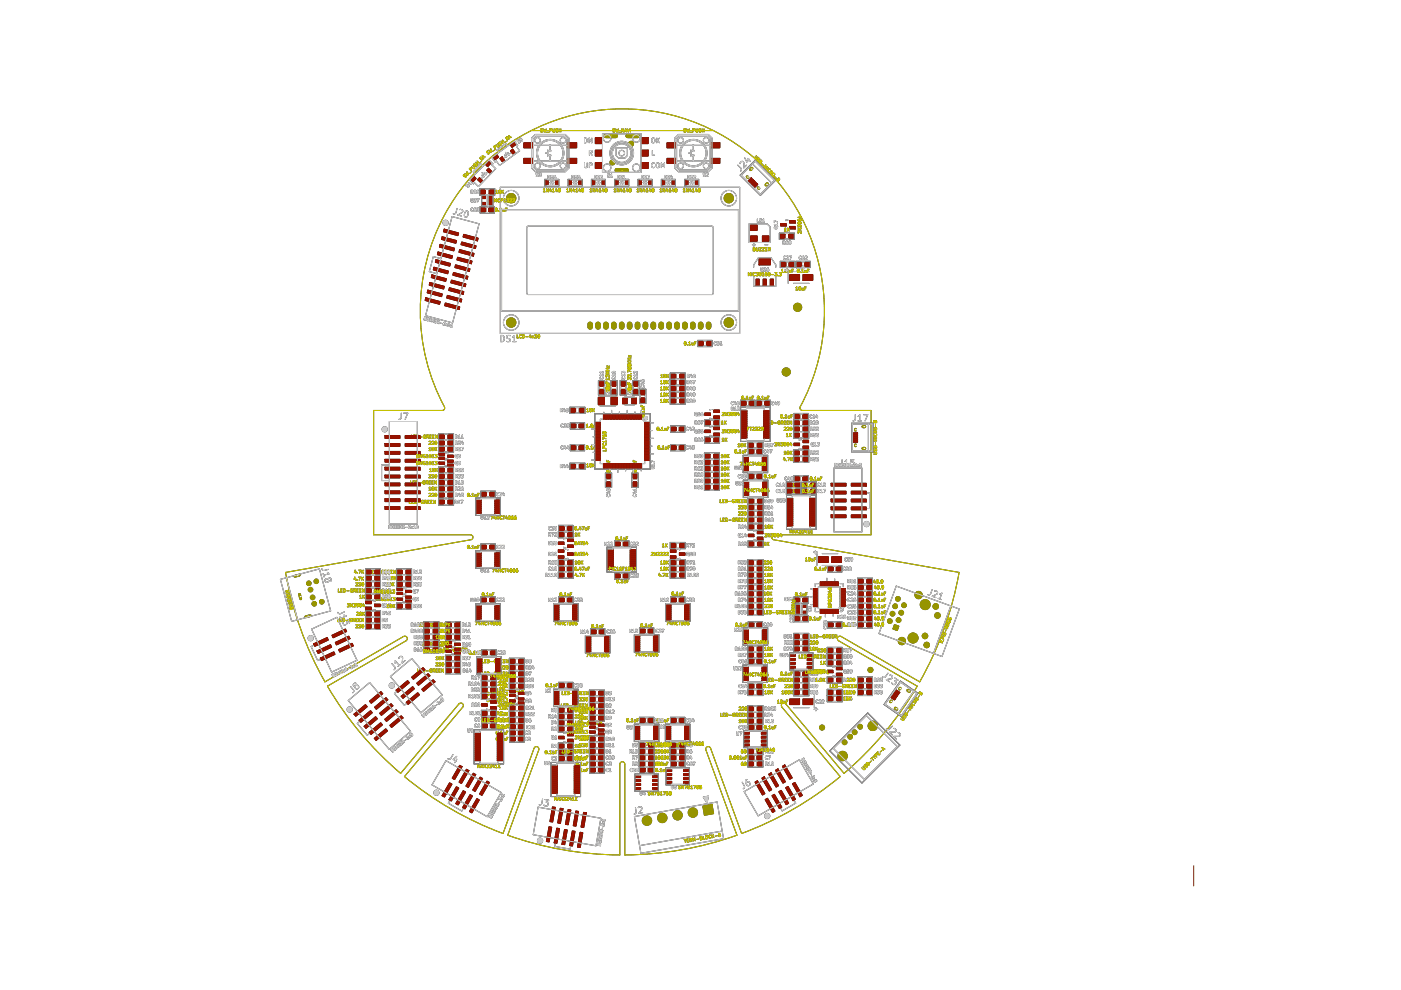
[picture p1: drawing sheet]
<svg xmlns="http://www.w3.org/2000/svg" width="297mm" height="210mm" viewBox="0 0 297 210" stroke-linecap="round" stroke-linejoin="round" font-family="sans-serif">
<path d="M253.1 183.6v4.2" fill="none" stroke="#981200" stroke-width=".21"/>
<g fill="none" stroke="#000" stroke-width=".21">
<path d="M98.5 37l-.3 .2 .2 .2 .4-.1-.2 .3M98.8 39.3h.1M98.8 39.3l.2 .2 .4-.1-.2 .4M99 36.4l.3 .5-.4-.2 .3 .4-.6-.3M99 39.1l-.2 .2M99.3 38.7l.2 .5 .3-.3M99.6 38.8l.3 .3M99.8 36.1l.1-.3-.1-.2-.3 .2 .5 .5M99.9 36.4l-.3 .4M100.2 35.1l.4 .3-.1 .3-.5-.3M100.5 34.9h.1M100.5 34.9l.1 .1h.5l-.2 .3"/>
<path d="M100.7 34.6l-.2 .3M100.9 34.4l.5 .5M101.1 34.1l.5 .5M101.4 34.3l-.3 .3M102 33.8l.2-.3-.2-.2-.3 .2 .5 .5M102.1 33.7h.3M102.1 34.2l-.3 .3M102.2 36.6l.3 .3M102.3 37.6l-.2 .2M102.4 35.2l-.5-.4-1.6 1.6 .5 .5M102.7 33.2l-.2 .2M102.8 36.6l-.7 .7"/>
<path d="M102.9 33.3l-.6-.3 .3 .6M103.3 36.5l-.2 .3M103.4 32l-.2 .3h.4l.1 .2M103.7 33.9l.8 .8-.2 .3 .8 .8-3.7 3.8-.8-.8-.2 .2-.8-.8zM103.7 32.5l-.2 .2M103.7 32.5h.1M104 31.5l.3 .6-.4-.3 .2 .5-.5-.5M104.3 33.4l4.8-3.5 .7 1-.3 .1 .7 1-4.3 3.1-.7-1-.2 .2zM104.9 30.9l-.2 .2 .3 .5M104.9 30.9h.1M104.9 31.7l-.4 .3M105 30.9l.1 .2"/>
<path d="M105.1 31.1l-.2 .2M105.1 31.1h.1M105.2 30.7l.4 .4M105.5 30.5l.3 .5-.2 .1M105.6 31.1h.1M106 30.1l-.2 .2 .1 .2h.4l-.2 .3M106.1 39.7h50.7v31h-50.7zM106.3 29.9l.3 .5M106.6 29.7l.3 .5M106.7 29.9l-.3 .3M107.1 33.3l-.2 .2M107.2 32.3l.2 .3"/>
<path d="M107.4 29.5l.3-.2-.2-.3-.3 .2 .4 .5M107.5 29.9l-.4 .3M107.5 29.4l.4 .1M107.6 31l-.4-.6-1.8 1.4 .4 .5M107.8 32.3l-.8 .6M108.3 29l-.3 .2M108.3 32.4l-.3 .2M108.4 29.1l-.5-.4 .2 .7M109.7 29.9l.1 .1h.4l-.2 .3M109.7 29.8v.1M109.9 29.6l-.2 .2M110.4 29.3l-.3 .1 .2 .3 .2-.2"/>
<path d="M110.5 29.5h.1M110.6 29.5l.1 .3-.2 .1M112.7 27.7h38.4M113.1 29.5l.6-.6h5.9l.6 .6v5.9l-.6 .6h-5.9l-.6-.6zM113.1 34.1h1M113.1 30.8h1M113.5 28.5h6.3l.8 .8v6.3l-.8 .8h-6.3l-.8-.8v-6.3zM113.7 37.3h.3M114 37.1h.1M114 37.3h.1M114 37.1v.2M114.1 36.7l-.4 .1 .3 .3"/>
<path d="M114.3 37.3h.3M114.3 36.7h.4l-.2 .3h.2v.3M114.6 27.9h.4M114.7 37.3h-.1M114.7 34.1h3.9M114.7 30.8h3.9M115 27.7h.1M115 27.9h.1M115 27.7v.2M115 27.4h-.4l.4 .3M115.2 27.3l.2 .7 .1-.5 .1 .5 .2-.7M115.5 38h3v1.4h-3z"/>
<path d="M115.6 32.5h.5M115.9 28h.5M116 38.1h2.3M116 39.3h2.3M116.1 31.8v1.3M116.2 37.2a.33 .33 0 0 1 .4 .3 .33 .33 0 0 1-.4 .4zM116.5 38.7h.3M116.6 30.8v1M116.6 33.1v1M116.7 40l-.2 .4h.4M116.8 38.5l.4 .2-.4 .3zM116.8 27.7l.1-.3-.3-.1v.7"/>
<path d="M117.1 37.2l.1 .1M117.1 37.2l-.3 .1M117.2 37.3v.2l-.4 .4h.4M117.2 38.4v.7M117.2 38.7h.3M117.2 27.3l.1 .7 .3-.1v-.6M117.5 37.3l-.1 .4 .4 .1v-.3l-.4 .1M117.6 37.2l-.1 .1M117.8 37.2h-.2M117.9 27.9h.3M117.9 40l-.1 .4h.4M118.2 27.7h.1"/>
<path d="M118.2 27.9h.1M118.2 27.7v.2M118.3 27.4h-.4l.3 .3M118.5 27.6h.4M118.5 27.3v.7M118.9 27.3v.7M119.2 34.1h1M119.2 30.8h1M120.5 38h2.9v1.4h-2.9zM120.9 38.1h2.4M120.9 39.3h2.4M121.3 37.2a.33 .33 0 0 1 .4 .3 .33 .33 0 0 1-.4 .4z"/>
<path d="M121.5 38.7h.2M121.6 40l-.1 .4h.4M121.7 38.5l.4 .2-.4 .3zM121.9 37.3l.3-.1 .1 .2-.4 .5h.4M122.1 38.7h.3M122.1 38.4v.7M122.9 40l-.2 .4h.4M122.9 37.2h-.3v.3h.3v.3h-.3M123.9 34.6v.8l.2 .1 .4-.1v-.8M123.9 29.3a.5 .5 0 0 1 .6 .5 .5 .5 0 0 1-.6 .5zM125 35.1l.4-.1 .1-.4h-.5v.9M125 32.4h.4l.1-.4-.5-.1v1"/>
<path d="M125.2 32.4l.3 .5M125.4 38h3v1.4h-3zM125.5 29.3v1l-.6-1v1M125.9 38.1h2.3M125.9 39.3h2.3M126.1 37.2a.33 .33 0 0 1 .4 .3 .33 .33 0 0 1-.4 .4zM126.4 38.7h.3M126.6 40l-.2 .4h.4M126.7 38.5l.4 .2-.4 .3zM126.7 37.3l.3-.1 .1 .2-.4 .5h.4M127.1 38.7h.2M127.1 38.4v.7"/>
<path d="M127.3 37.2h.4l-.2 .3h.2v.3h-.4M127.7 28.4h8.2v8.1h-8.2zM127.8 40l-.1 .4h.4M129.2 37.3h.1M129.2 37.3v.2h-.4M129.2 36.9l-.4 .1 .4 .3M129.5 37.5h.4M129.5 37.1l.2-.2v.6M130.3 27.4h-.4l.4 .3v.2h-.4M130.3 38h3v1.4h-3zM130.5 27.3l.2 .7 .1-.5 .1 .5 .2-.7M130.6 31.3h2.4v1.7l-.5 .5h-1.3l-.6-.5z"/>
<path d="M130.8 38.1h2.3M130.8 39.3h2.3M130.9 37.2a.33 .33 0 0 1 .4 .3 .33 .33 0 0 1-.4 .4zM131.2 28h.5M131.4 38.7h.2M131.6 37.3l.2-.1 .1 .2-.4 .5h.4M131.6 38.5l.4 .2-.4 .3zM131.7 40l-.2 .4h.4M132 38.4v.7M132 38.7h.3M132.2 37.9h.4M132.2 37.4l.2-.2v.7"/>
<path d="M132.2 27.3v.7l-.3-.7v.7M132.4 28l.3-.7 .2 .7M132.5 27.8h.3M132.9 40l-.1 .4h.4M133 27.3l.2 .7 .3-.7M133.7 27.3v.7M135.3 38h2.9v1.4h-2.9zM135.7 38.1h2.4M135.7 39.3h2.4M136 37.2a.33 .33 0 0 1 .4 .3 .33 .33 0 0 1-.4 .4zM136.3 38.7h.3M136.5 40l-.1 .4h.4"/>
<path d="M136.6 38.5l.4 .2-.4 .3zM136.7 37.3l.2-.1 .1 .2-.4 .5h.4M137 38.4v.7M137 38.7h.2M137.3 37.2h.4l-.3 .7M137.8 40l-.2 .4h.4M138.2 29.4l.2-.1 .4 .1v.5l-.1 .3-.5-.1zM138.3 31.9v1h.5M138.8 34.6a.44 .44 0 0 0-.7 .5 .44 .44 0 0 0 .7 .4M139.3 29.3v1M139.3 34.6l.4 .1 .1 .5-.2 .3-.4-.1-.1-.5zM139.4 29.7l.4 .6"/>
<path d="M139.8 29.3l-.5 .5M140.2 35.5v-.9l.3 .7 .4-.7v.9M140.2 38h3v1.4h-3zM140.7 38.1h2.3M140.7 39.3h2.3M140.9 37.2a.33 .33 0 0 1 .4 .3 .33 .33 0 0 1-.4 .4zM141.2 38.7h.3M141.4 40l-.2 .4h.4M141.5 38.5l.4 .2-.4 .3zM141.5 37.3l.3-.1 .1 .2-.4 .5h.4M141.9 38.7h.3M141.9 38.4v.7"/>
<path d="M142.3 37.2l-.1 .4h.4M142.5 37.4v.5M142.6 40l-.1 .4h.4M143.1 29.3l.7-.8h6.4l.8 .8v6.3l-.8 .8h-6.4l-.7-.8zM143.5 29.5l.5-.6h6l.6 .6v5.9l-.6 .6h-6l-.5-.6zM143.5 34.1h.9M143.5 30.8h.9M145 34.1h4M145 30.8h4M145.2 38h2.9v1.4h-2.9zM145.4 27.4h-.4l.3 .3v.2h-.3M145.6 27.3l.1 .7 .2-.5 .1 .5 .2-.7"/>
<path d="M145.6 38.1h2.4M145.6 39.3h2.4M145.8 37.2a.33 .33 0 0 1 .4 .3 .33 .33 0 0 1-.4 .4zM146 32.5h.5M146.2 38.7h.2M146.3 28h.5M146.3 40l-.1 .4h.4M146.4 38.5l.5 .2-.5 .3zM146.5 37.3l.2-.1 .2 .2-.5 .5h.5M146.5 31.8v1.3M146.9 38.7h.2M146.9 38.4v.7"/>
<path d="M147 30.8v1M147 33.1v1M147.1 37.3l.3-.1 .1 .2-.4 .5h.4M147.2 27.6v.1M147.3 27.6l-.1-.2-.3-.1v.7M147.3 27.6h-.1M147.6 27.3v.6M147.6 40l-.2 .4h.4M147.6 27.9h.1M147.9 27.3v.6h-.3M148.6 27.4h-.4l.4 .3v.2h-.4M148.9 27.3v.7"/>
<path d="M148.9 27.6h.4M149.3 27.3v.7M149.5 36.7l-.4 .1 .4 .3v.2h-.4M149.6 34.1h1M149.6 30.8h1M149.7 36.8l.3-.1 .1 .2-.4 .5h.4M156.4 35l.8 .9-.2 .4M156.9 34.7l.3-.4h.4l.1 1.3 .6-.6M157.2 37.2l2.9-3 4.1 4-3 3zM157.9 33.5l.4 .8 .6-.5M158.5 33.6l.6 .6M159.6 34.7l4 4.1"/>
<path d="M160.1 34l4.3 4.2-3.2 3.2-4.3-4.3zM160.4 33l-.4 .6h.3l.4-.3M160.4 33.9l.2 .2M160.6 34.1h.1M161.1 33.8l-.3-.2v.4l-.1 .1M161.1 34.2l.2 .1M161.3 34.3h.1M161.4 34.3h.1M161.5 34.3l-.2-.4-.4 .5 .2 .2 .2-.3M161.5 34.3h-.1M161.5 34.7l.4 .3M161.9 35.4l.5-.4-.2 .5 .5-.2-.5 .5"/>
<path d="M162.9 35.5l-.5 .5M163.3 36a.29 .29 0 0 0-.4-.1 .29 .29 0 0 0 .1 .5M163.3 36.4l.3 .2 .2-.1M163.5 36.6l-.1 .3M163.8 36.4v.1M163.8 36.4l-.2-.2-.5 .5M164.3 37.4l.3 .4M164.9 38l.2 .1M165.1 38.1l.2-.1-.2-.3-.4 .5 .2 .2 .2-.2M165.1 38.1v.1M165.1 38.2h.1M93.5 54.8l-1.6-.4-.9 3.2 1.6 .4"/>
<path d="M95.9 45.9l5.7 1.6-5.6 21-5.8-1.6zM96.9 44.2l-.3 1.1h-.5M97.4 44.5h.5l.2 .4-1 .7 .7 .2M98.8 44.8l.2-.1a.7 .7 0 0 1 .2 .8 .7 .7 0 0 1-.6 .5l-.1-.6zM99.9 42.2l.1 .6 .2-.1v-.5M99.9 40.7h.3v-.3l-.3-.1v.7M100 40.7l.3 .3M100.3 44.2a.3 .3 0 0 0-.5 .3 .3 .3 0 0 0 .4 .3M100.3 44.7l-.1 .1M100.5 42.2h.3l.1 .1-.4 .5h.4M100.5 44.7l.1 .1M100.5 40.4v.3"/>
<path d="M100.5 40.7h.1M100.5 44.4v.1M100.6 40.4h.3v.3M100.6 44.4l.3 .1-.1 .3h-.2M100.6 44.4h-.1M100.6 40.4h-.1M100.8 44.1l-.3 .2v.4M100.9 40.7h-.3M100.9 40.7l-.3 .3M100.9 40.6v.1M101.1 44.1h.4l-.2 .3h.2v.3h-.4M101.1 42.2h.5l-.3 .6"/>
<path d="M101.2 40.4l-.1 .5h.4l-.1-.3-.3 .1M101.3 40.4h-.1M101.4 40.3l-.1 .1M101.7 40h3.2v1.4h-3.2zM101.8 43.8h3v1.3h-3zM102.1 41.5h2.4v2.1h-2.4zM102.9 41.3h.8M102.9 40.1h.8M103 43.9h.6M103 45h.6M103.1 41.6h.4v1.9h-.4zM104.8 42.8v-.6l.2 .4 .2-.4v.6"/>
<path d="M105.1 44.7v.1M105.1 40.5l.2-.2v.7M105.1 41h.4M105.1 44.2l.1-.1a.3 .3 0 0 1 .2 .4 .3 .3 0 0 1-.3 .2zM105.7 44.7h.1M105.7 44.7v.1M105.8 40.4l.1-.1a.3 .3 0 0 1 .2 .4 .3 .3 0 0 1-.3 .2zM105.9 42.2a.29 .29 0 0 0-.4 .3 .29 .29 0 0 0 .4 .2M106 44.3l.2-.2v.7M106 44.8h.4M106.3 44.5h50.3v21.4h-50.3zM106.4 40.3v.7"/>
<path d="M106.5 40.6l.3 .4M106.5 42.5h-.3M106.5 42.2h-.3v.6M106.5 42.2h.1M106.6 42.2v.2M106.6 42.4l-.1 .1M106.6 44.3l.1 .5h.2M106.8 40.3l-.4 .4M106.8 42.3l.2-.1v.6M106.8 42.8h.4M106.9 44.3v.5M106.9 44.7v.1"/>
<path d="M107.2 44.4h.3M107.4 42.2h.4l-.2 .2h.2M107.6 44.1h-.4v.7M107.8 42.4v.1M107.8 42.5v.3l-.4-.1M108.1 42.2h.3l.1 .1-.4 .5h.4M108.7 42.2h.3l.1 .1-.4 .5h.4M111.7 48.1l.3-.2 39.1 .1 .1 .3v14l-.3 .1h-39.1l-.1-.3zM115.2 40.2l.2-.2v.7M115.2 40.7h.4M116.2 40v.7l-.3-.7v.7M116.8 40.2v.5"/>
<path d="M117.1 40.2l.2-.2v.7M117.1 40.7h.4M118.1 40.2v.5M118.5 40.3l-.1-.1 .1-.2 .3 .1-.1 .2M118.5 40.3l-.1 .1 .1 .3 .2-.1v-.2M118.5 40.3h.2M118.7 40.3h.1M118.7 40.3v.1M120.1 40.2l.2-.2v.7M120.1 40.7h.4M121.2 40v.7l-.4-.7v.7M121.8 40.2v.5"/>
<path d="M122.1 40.2l.2-.2v.7M122.1 40.7h.4M123 40.2v.5M123.4 40.3v.1M123.5 40.3l-.2-.1 .2-.2 .2 .1-.1 .2M123.5 40.3h.1M123.5 40.3h-.1M123.6 40.3l.1 .1-.1 .3-.2-.1v-.2M125.1 40.2l.2-.2v.7M125.1 40.7h.4M126.1 40v.7l-.4-.7v.7M126.7 40.2v.5"/>
<path d="M127 40.7h.4M127 40.2l.2-.2v.7M128 40.2v.5M128.4 40.3l-.1-.1 .1-.2 .3 .1-.2 .2M128.4 40.3l-.1 .1 .1 .3 .3-.2-.2-.2M128.4 40.3h.1M130.2 40.7h.4M130.2 40.2l.2-.2v.7M131.2 40v.7l-.3-.7v.7M131.8 40.2v.5M132.1 40.2l.2-.2v.7M132.1 40.7h.4"/>
<path d="M133.1 40.2v.5M133.5 40.3l-.1-.1 .1-.2 .3 .1-.2 .2M133.5 40.3l-.1 .1 .1 .3 .2-.1v-.2M133.5 40.3h.1M133.6 40.3h.1M133.7 40.3v.1M135.1 40.7h.3M135.1 40.2l.1-.2v.7M136.1 40v.7l-.4-.7v.7M136.7 40.2v.5M137 40.7h.4M137 40.2l.2-.2v.7"/>
<path d="M137.9 40.2v.5M138.3 40.3v.1M138.4 40.3l-.1-.1 .1-.2 .2 .1-.1 .2M138.4 40.3h.1M138.4 40.3h-.1M138.5 40.3l.1 .1-.1 .3-.2-.1v-.2M139.9 40.2l.2-.2v.7M139.9 40.7h.4M141 40v.7l-.4-.7v.7M141.6 40.2v.5M141.9 40.7h.3M141.9 40.2l.2-.2v.7"/>
<path d="M142.8 40.2v.5M143.2 40.3v.1M143.2 40.3l-.1-.1 .1-.2 .3 .1-.1 .2M143.2 40.3h.2M143.2 40.3h.1M143.4 40.3l.1 .1-.1 .3-.2-.1v-.2M144.9 40.2l.1-.2v.7M144.9 40.7h.3M145.9 40v.7l-.4-.7v.7M146.5 40.2v.5M146.8 40.2l.2-.2v.7M146.8 40.7h.4"/>
<path d="M147.7 40.2v.5M148.2 40.3l-.1-.1 .1-.2 .2 .1-.1 .2M148.2 40.3l-.1 .1 .1 .3 .2-.2-.1-.2M148.2 40.3h.1M158.7 58.5v-.7l.2 .5 .2-.5v.7M158.8 47.5h3.8l.7 .6v3.3h-4.5zM159.4 57.8v.7M159.5 51.9h.7M159.7 52.5l.4 .2-.1 .5h-.3zM159.7 52.8h.2M159.8 56.7v-.5l1-1.5h2.7l1 1.5v.5M159.8 58.7v2h4.7v-2"/>
<path d="M159.8 51.6v.6M160.1 57.9a.29 .29 0 0 0-.4 .2 .29 .29 0 0 0 .4 .3M160.3 57.8h.4l-.2 .3h.2v.3h-.4M160.4 52.5l.1 .7 .2-.1v-.6M160.6 46.4v.7h.3M161 52.5h.4l-.4 .7h.4M161.1 46.7h.1M161.1 46.5v.2M161.1 46.7l.4 .3-.4 .1M161.1 46.5h.1M161.1 46.5h.4M161.3 56.8l.1 .7 .3-.2v-.5"/>
<path d="M161.4 58.1l-.3 .1-.1-.3h.4l-.1 .4-.2 .2M161.6 52.5h.5l-.5 .7h.5M161.6 58l.2-.2v.7M161.6 58.5h.4M161.7 46.6l.2-.2v.7M161.7 47.1h.4M162 56.9l.2-.1 .2 .2-.4 .5h.4M162.1 51.9h.7M162.3 57.9l.1-.1a.3 .3 0 0 1 .2 .4 .3 .3 0 0 1-.3 .2zM162.3 52.8h.2M162.6 52.5h-.3v.7h.3M162.9 52.9l.3-.1 .1-.2-.4-.1v.7"/>
<path d="M162.9 56.8l-.3 .2v.3l.4 .1-.1-.3-.3 .1M162.9 57.9l.1-.1a.3 .3 0 0 1 .3 .4 .3 .3 0 0 1-.4 .2zM163.1 52.9l.2 .3M163.5 58.2h.5M164.3 48.1h.4l.1 .3-.5 .1zM164.3 57.8h.4l-.2 .3h.2v.3h-.4M164.8 47.6h-.6l.2 .2M164.8 47.1l-.6-.3v.4M164.8 47.4v.4M164.9 48l-.2 .4M165 58.5h.1M165 58.4v.1"/>
<path d="M165.2 57.8h.4l-.2 .3h.2v.3h-.4M165.2 49.4h3.2v1.4h-3.2zM165.4 55.4h3.1v1.3h-3.1zM165.7 57.3l.2-.2v.6M165.7 57.7h.4M166 51.5l.3-.1 .1-.2-.4-.1v.7M166.2 51.5l.2 .3M166.3 48.5l.2-.2v.7M166.3 49h.4M166.4 57.7h.1M166.4 57.2h.8M166.4 49.5h.8"/>
<path d="M166.4 50.7h.8M166.5 54.4a.29 .29 0 0 0-.4 .3 .29 .29 0 0 0 .4 .2M166.5 57.3h.5M166.6 48.5v.1h.5M166.6 55.5h.7M166.6 56.6h.7M166.7 51.4l-.1 .1M166.7 51.7h.1M166.7 51.7h.3M166.7 51.4h.3M166.7 51.4h.1M166.7 57.2l.1-.1a.3 .3 0 0 1 .3 .3 .3 .3 0 0 1-.4 .3z"/>
<path d="M166.8 54.4l.2-.1 .2 .2-.5 .5h.5M166.8 56.9v.7M167 51.1l-.3 .2v.4M167 51.4h.1M167 48.3v.7M167 51.4v.3M167 51.7h.1M167.1 48.6l.2 .4M167.1 46.7h-.5v.1M167.1 57.6v2.5M167.3 51.2l.1-.1 .3 .1M167.3 51.2v.1"/>
<path d="M167.3 51.3l.1 .1M167.3 57.3v.4h.3M167.3 48.3l-.3 .4M167.4 54.3h.4l-.3 .7M167.4 51.4l-.1 .3h.3M167.4 51.4h.1M167.5 51.4l.1 .3M167.6 57.3v.4M167.6 51.7h.1M167.7 51.2v.1M167.7 51.3l-.2 .1M167.9 57.4h.2"/>
<path d="M168.2 57.1h-.3v.6M168.2 57.6h3.3M168.8 55.4h3v1.3h-3zM169.1 57.2v-.1a.28 .28 0 0 1 .3 .3 .28 .28 0 0 1-.3 .3zM169.2 48.2v-.5l.3 .3v-.2h.3v.4M169.2 48.4h.7l-.7 .4h.7M169.2 46.6h.1a.32 .32 0 0 1 .3-.1 .32 .32 0 0 1 .2 .3 .32 .32 0 0 1-.4 .1 .32 .32 0 0 1-.2-.3zM169.2 47.2v.2M169.2 47.4l.1 .1M169.3 47.2h.4l.2 .2M169.3 47.5h.2M169.3 47.2h-.1"/>
<path d="M169.3 57.1l.1 .1M169.3 56.4a.29 .29 0 0 0-.4 .2 .29 .29 0 0 0 .4 .3M169.4 45.9h.5M169.5 47.1v.1M169.5 47.2h.1M169.6 47.2v.2M169.6 47.4l-.1 .1M169.6 56.4l.2-.1 .2 .2-.5 .4h.5M169.6 45.8v.4l-.4-.1M169.7 57.7h.1M169.9 54.4a.29 .29 0 0 0-.5 .3 .29 .29 0 0 0 .5 .2M169.9 49.1v.4l-.5-.4-.2 .1 .1 .2"/>
<path d="M170 55.5h.6M170 56.6h.6M170 57.7h.4M170 57.3l.2-.2v.6M170.2 56.4l.1 .2M170.3 56.3l.3 .1-.1 .2M170.3 56.3l-.1 .1M170.3 56.6h-.1M170.3 56.6h.2M170.3 56.6h.1M170.4 54.3l-.3 .2v.4h.4l-.1-.3-.3 .1M170.5 56.6l.1 .1-.1 .2h-.3v-.3"/>
<path d="M170.6 57.3l.1 .4h.2M170.7 54.4l.3-.1 .1 .2-.4 .5h.4M170.9 57.3v.4M171.2 57.4h.3M171.6 57.1h-.4v.6M90 67.5h.2M90.2 67.5v.3M90.2 67.5l.1-.1-.3-.2-.1 .6h.3M90.2 67.8h.1M90.5 67.9l.1 .1M90.6 67.5h.3l-.2 .5-.2-.1zM91.1 67.5l.3 .7"/>
<path d="M91.5 67.6l-.5 .5M91.7 68h.3M91.7 67.7l-.1 .5M92.1 67.8l-.2 .5M92.3 67.8a.3 .3 0 0 1 .3 .4 .3 .3 0 0 1-.4 .2zM92.8 68.3h.3l.1-.2-.3-.1-.2 .6M92.9 68.3l.2 .3M93.4 68.5l.4 .1M94.2 68.4h.1l.1 .2-.4 .3 .3 .1M94.2 68.4h-.1M94.6 68.6l.2 .5M94.9 68.7l-.4 .3"/>
<path d="M95 69.2h.3M95.1 68.8l.2-.2-.2 .6M95.7 68.8l-.1 .4 .2 .1M95.7 68.8l.2 .1-.1 .4M95.7 68.8h.1M95.8 69.3h.1M106.2 71.1a.67 .67 0 0 1 .7 .7 .67 .67 0 0 1-.7 .6zM108.2 71.2l-.5-.1-.3 .3 .1 .3 .6 .2v.4l-.2 .1h-.5M108.7 72.4h.7M108.7 71.5l.4-.4v1.3M109.6 71v.6h.3M110.5 71a.31 .31 0 0 0-.4 .3 .31 .31 0 0 0 .4 .3"/>
<path d="M110.5 71h.1M110.5 71.6h.1M110.8 71a.33 .33 0 0 1 .4 .3 .33 .33 0 0 1-.4 .3zM111.5 71.4h.5M112.4 71l-.1 .4h.4M112.6 71.2v.4M112.9 71.2l.3 .4M113.2 71.2l-.3 .4M113.5 71h.2M113.5 71h-.1M113.7 71h.1M113.8 71v.3l-.4 .3h.4"/>
<path d="M114.1 71v.6M114.1 71.6h.1M114.1 71h.1a.32 .32 0 0 1 .2 .3 .32 .32 0 0 1-.3 .3M114.1 71h.1M127.8 79.6h-.6l.2 .2M127.8 78.9h-.6l.2 .2M127.8 78.8v.3M127.8 79.4v.4M128.5 78.5h.7M128.5 78.2h.7M128.5 79.9l.1 .1M128.8 78.2v.3"/>
<path d="M129.2 79.6v.4l-.5-.4-.2 .1v.2M129.2 77.6v.3l-.5-.3v.3M129.2 78.9h-.7l.5 .2-.5 .2h.7M129.8 78.8h.1a.32 .32 0 0 1 .3-.1 .32 .32 0 0 1 .2 .3v.1a.32 .32 0 0 1-.4 .1 .32 .32 0 0 1-.2-.4zM130.5 79.4v.4M130.5 79.6h-.7l.2 .2M131.8 79.2v-.4l.2 .2 .1-.2h.3v.4M132.4 79.4v.4M132.4 79.6h-.6l.2 .2M133.1 78v.2M133.1 76.6l.4 .4M133.1 77h.7"/>
<path d="M133.1 76.3h.7M133.1 76h.7M133.1 78.2h.1M133.1 77.3v.3M133.1 77.6h.1M133.2 78.2l.4 .1 .1-.3-.3-.1v.3M133.2 77.3h-.1M133.2 77.6v.1M133.2 77.3h.1M133.2 77.7h.1M133.3 77.3l.1 .1M133.4 77.5l-.1 .2"/>
<path d="M133.4 77.4l.1-.1 .3 .1-.2 .3-.2-.2M133.4 77.4v.1M133.4 78.2v.1M133.4 76v.3M133.4 78.3h.1M133.7 79.2h.1M133.8 75.4v.3l-.5-.3v.3M133.8 79.5v.4l-.5-.4-.2 .1 .1 .3M133.8 78.8l-.7-.3v.4M133.8 76.6l-.4 .3M135.1 78.8v.4l-.5-.4-.2 .1 .1 .2M135.1 79.6h-.7l.2 .2"/>
<path d="M135.1 79.4v.4M140.1 79.6l.2-.2v.6M140.8 79.5l.1-.1a.3 .3 0 0 1 .2 .3 .3 .3 0 0 1-.3 .3zM141.4 79.4v.6M141.5 79.7l.3 .3M141.8 79.4l-.4 .4M142.1 79.1h3.2v6.6h-3.2zM143.3 79.2h.8M145.1 72.5h.1a.3 .3 0 0 1 .3 .3 .3 .3 0 0 1-.4 .3zM145.7 73.1h.1M145.8 79.7h.3v-.2l-.3-.1v.6M145.9 79.7l.2 .3"/>
<path d="M146 73.1h.4M146 72.7l.2-.2v.6M146.5 79.4l-.1 .4h.4M146.7 72.7v.4h.3M146.7 79.6v.4M147 72.7v.4M147.3 72.8h.2M147.3 79.4l-.3 .1v.4l.4 .1-.1-.3-.3 .1M147.6 72.5h-.3v.6M147.9 72.2h3.1v1.3h-3.1zM149.1 73.4h.7M149.1 72.3h.7"/>
<path d="M151.8 72.5a.3 .3 0 0 0-.4 .3 .3 .3 0 0 0 .4 .3M151.8 72.5h.1M152.4 72.5h-.3v.3h.3v.3h-.3M152.7 72.7l.2-.2v.6M152.7 73.1h.4M168.2 60.1h3.3M168.7 61l.2-.2v.7M168.7 61.5h.4M169.4 60.9l.1-.1a.3 .3 0 0 1 .3 .4 .3 .3 0 0 1-.4 .2zM170 61.1l.1 .4 .2-.1M170.3 61.1v.4M170.6 61.2h.2"/>
<path d="M170.9 60.8h-.3v.7M82.6 98.6h-1.7v3.3h1.7M82.6 89.4h5.9v21.7h-5.9zM85.1 87.6l-.1 1.1-.4 .2M85.6 87.6h.9l-.6 1.3M87.2 92.2v.7h.3M87.8 92.6h.2M88.1 92.2h-.3v.7h.3M88.3 97.8a.33 .33 0 0 1 .4 .4 .33 .33 0 0 1-.4 .3zM88.3 96.4a.33 .33 0 0 1 .4 .3 .33 .33 0 0 1-.4 .3zM88.4 92.2a.33 .33 0 0 1 .3 .4 .33 .33 0 0 1-.3 .3zM89 97v-.6l.2 .4 .2-.4v.6"/>
<path d="M89 98.5v-.7l.2 .5 .2-.5v.7M89 92.7h.5M90.1 96.4a.3 .3 0 0 0-.4 .3 .3 .3 0 0 0 .4 .3v-.3h-.1M90.1 97.9a.3 .3 0 0 0-.4 .3 .3 .3 0 0 0 .4 .2v-.2h-.1M90.2 92.3a.3 .3 0 0 0-.4 .3 .3 .3 0 0 0 .4 .2v-.2h-.1M90.4 98.5h.3M90.4 98l.2-.2v.7M90.4 97h.3M90.4 96.6l.2-.2v.6M90.5 92.6h.3v-.3l-.3-.1v.7M90.6 92.6l.3 .3M90.9 95.1l.2-.2v.6"/>
<path d="M90.9 95.5h.4M91 93.6h.2l.1 .1-.4 .5h.4M91.1 97.9l.1-.1a.3 .3 0 0 1 .2 .4 .3 .3 0 0 1-.3 .2zM91.1 99.5l.2-.2v.7M91.1 100h.4M91.1 92.6h.3M91.5 92.2h-.4v.7h.4M91.6 93.6h.2l.2 .1-.4 .5h.4M91.6 98l.2-.2v.7M91.6 96.6l.2-.2v.6M91.6 98.5h.4M91.6 97h.4"/>
<path d="M91.7 94.9h-.1M91.7 94.9a.3 .3 0 0 1 .3 .3 .3 .3 0 0 1-.4 .3zM91.7 92.6h.3M91.8 99.4l.1-.1a.3 .3 0 0 1 .2 .4 .3 .3 0 0 1-.3 .2zM92.1 92.2h-.4v.7h.4M92.2 97.8h.4l-.2 .3 .2 .1v.2h-.4M92.2 96.4h.4l-.2 .2 .2 .1v.3h-.4M92.2 94.9v.6M92.3 93.6h.1a.3 .3 0 0 1 .2 .3 .3 .3 0 0 1-.3 .3zM92.3 95.2l.3 .3M92.4 99.3v.7M92.5 99.6l.3 .4"/>
<path d="M92.6 94.9l-.4 .4M92.7 92.2v.7l-.4-.7v.7M92.8 99.3l-.4 .4M93 94.6h3.2M93 91.9h3.2v4h-3.2zM93 99h3.2v6.6h-3.2zM93 93.3h3.2M94.2 95.8h.8M94.2 92h.8M94.2 93.2h.8M94.2 94.5h.8M94.2 94.7h.8"/>
<path d="M94.2 99.1h.8M94.2 93.3h.8M94.3 98.7v.1h.4M94.4 96.1h.5v.2M94.7 97.6h-.4v.1M94.9 97.2v.1h-.5M96.6 97.9h.3v.6l-.3-.1zM96.6 96.5h.3v.5l-.3-.1zM96.6 93.9h.3v-.3h-.3v.6M96.6 95.2h.3v-.3h-.3v.6M96.6 99.7l.3-.1v-.2l-.3-.1v.7M96.6 92.2a.33 .33 0 0 1 .4 .4 .33 .33 0 0 1-.4 .3z"/>
<path d="M96.6 96.9l.4 .2M96.6 98.3l.4 .3M96.7 95.2l.3 .3M96.7 99.7l.3 .3M96.7 93.9l.3 .3M97.2 93.6h.4l-.2 .2 .2 .1v.3h-.4M97.2 92.4l.2-.2v.7M97.2 92.9h.4M97.2 98.2l.1 .3 .3-.1v-.2M97.2 97.9l.1 .2M97.3 97.9h.2M97.3 97.9h-.1"/>
<path d="M97.3 98.2h-.1M97.3 96.4l-.1 .5 .4 .1-.1-.4-.3 .1M97.3 96.4h.1M97.3 98.1h.2M97.3 98.1v.1M97.5 98.1v.1M97.5 94.9h-.3M97.5 98.2h.1M97.5 96.4h-.2M97.5 99.4h.1M97.5 97.9h.1M97.5 94.9h.1"/>
<path d="M97.5 99.4h-.3M97.6 97.9l-.1 .2M97.6 94.9v.3l-.4 .3h.4M97.6 99.4v.2l-.4 .4h.4M97.8 94.9h.4l-.2 .6M97.8 92.4l.2-.2v.7M97.8 92.9h.4M98 93.5l-.2 .5h.4M98.2 99.4h-.3l-.1 .2 .2 .1 .2-.1M98.2 99.4h.1M98.2 93.8v.4M98.2 99.4v.4l-.3 .2"/>
<path d="M118.8 87h.3l.1-.3-.4-.1v.7M119 98.8l.2 .4M119 87l.2 .3M119.1 98.8h-.3M119.2 98.8l-.1-.3h-.3v.7M119.2 98.8h-.1M119.4 90a.29 .29 0 0 0-.4 .3 .29 .29 0 0 0 .4 .2M119.4 94.6a.29 .29 0 0 0-.4 .3 .29 .29 0 0 0 .4 .2M119.6 89.9h.4l-.2 .3h.2v.3h-.4M119.6 98.5l-.1 .4h.4M119.6 86.6l-.1 .5h.4M119.8 86.9v.4"/>
<path d="M119.8 98.7v.5M119.8 94.5l-.2 .5h.4M119.9 94.8v.4M120.2 98.5l-.1 .4h.4M120.4 98.7v.5M120.4 94.5l-.2 .5h.5M120.4 86.6h-.3v.4l.3-.1v.3h-.3M120.6 94.8v.4M120.6 90.2l-.3 .1v-.3l.3 .1v.3l-.3 .2M120.8 86.3h3.2v1.4h-3.2zM120.8 98.2h3.2v1.3h-3.2zM120.9 89.6h3v1.4h-3z"/>
<path d="M120.9 94.3h3v1.3h-3zM122 99.4h.8M122 98.3h.8M122 87.6h.8M122 86.4h.8M122.1 90.9h.7M122.1 89.7h.7M122.1 94.4h.7M122.1 95.5h.7M124.3 90.1l.2-.2v.7M124.3 90.6h.4M124.4 94.6l.1-.1a.3 .3 0 0 1 .2 .4 .3 .3 0 0 1-.3 .2z"/>
<path d="M124.4 86.8l.2-.2v.7M124.4 87.3h.4M124.4 98.5l.2-.2v.7M124.4 99h.4M125 90.6h.1M125 95.1l-.1 .1M125.1 98.4l.1-.1a.3 .3 0 0 1 .2 .4 .3 .3 0 0 1-.3 .2zM125.1 86.7l.1-.1a.3 .3 0 0 1 .2 .4 .3 .3 0 0 1-.3 .2zM125.3 94.7l.1-.2v.7M125.3 95.2h.3M125.4 91h.7M125.4 94.3h.7"/>
<path d="M125.4 97.5h.7M125.7 86.6v.7M125.7 98.3v.7M125.7 92.6h.4M125.7 95.9h.4M125.8 98.6l.3 .4M125.8 86.9l.3 .4M125.9 94.8l.1 .4 .2-.1M125.9 90.2l.1 .4 .2-.1M126.1 86.6l-.4 .4M126.1 98.3l-.4 .4M126.1 87.7h11.8v11.8h-11.8z"/>
<path d="M126.2 90.2v.4M126.2 94.8v.4M126.5 90.2h.2M126.5 94.9h.2M126.8 89.9h-.3v.7M126.8 94.5h-.3v.7M126.9 80.7h1.3v3h-1.3zM127 81.9v.7M127.2 86.1h3.3M127.2 84h3.3M127.2 80a.29 .29 0 0 0 .3 .4 .29 .29 0 0 0 .3-.4M127.3 97.8v.5h.5"/>
<path d="M127.8 88.9h-.5v.5M127.8 92.2l.2 .3h.4v-.3h-.3l.1 .3M127.9 94a.29 .29 0 0 0 .3 .5 .29 .29 0 0 0 .2-.5M128 87.4v.3M128.1 81.9v.7M128.1 91.5l.1 .4h-.3l.1-.4 .3 .1 .2 .3M128.2 95.1l-.1-.3-.2-.1-.1 .4h.7M128.3 83l.2 .4M128.5 80.9v.4h.7M128.5 93.4v.4M128.5 95.3v.3h-.7M128.5 93l-.7-.2v.4"/>
<path d="M128.5 93.6h-.7l.2 .2M128.5 82.5h.1M128.5 83.4v.3M128.6 82.5h.1M128.6 82.1l-.1 .4M128.6 82.1h.1M128.7 82.1l.1 .2M128.7 97.6v.3h.6M128.7 99.8v.2M128.7 81.9h.7M128.7 99.8h.6M128.7 99.8h.1"/>
<path d="M128.7 81.9l.1-.4 .3 .1v.3M128.8 83l-.3 .4M128.8 82.3l.1-.2 .3 .2-.2 .2-.2-.1M128.8 82.4l-.1 .1M128.8 82.3v.1M128.8 81v.3M128.9 98.2h.4M128.9 83.2l.2-.2v.7M128.9 83.7h.4M129 97.7v.2M129.2 80.4h-.7l.2 .2M129.2 80.2v.4"/>
<path d="M129.2 82.8v.3M129.2 83h-.7l.2 .1M129.3 98.2v.3h-.4M129.3 99.8h.1M129.3 99.4h.1M129.3 99.8v.1M129.3 98.8v.4M129.3 99h-.6l.1 .2M129.3 99.5v.5M129.5 80.7h1.3v3h-1.3zM129.6 81.9v.7M129.7 87v.7"/>
<path d="M129.9 80a.29 .29 0 0 0 .2 .4 .29 .29 0 0 0 .3-.4M130.7 81.9v.7M131 99.5v.7M131.3 87.3v.4M131.5 80.7h1.3v3h-1.3zM131.6 81.9v.7M131.9 80a.29 .29 0 0 0 .2 .4 .29 .29 0 0 0 .3-.4M132.4 84.2h2.1M132.5 85.8h2M132.6 99.5v.4M132.7 81.9v.7M132.9 83l.3 .4"/>
<path d="M133 87v.7M133.1 81.1v.3h.7M133.1 82.6h.1M133.2 83.4v.3M133.2 82.6v.1M133.2 82.7h.1M133.2 82.3l-.1 .3M133.2 82.3h.1M133.3 82.3l.1 .1M133.3 82h.7M133.4 82l.1-.3 .2 .1v.2M133.4 83l-.2 .4"/>
<path d="M133.4 82.4l.1-.1 .3 .1-.2 .3-.2-.1M133.4 82.6l-.1 .1M133.4 80.2v.1l-.3-.2v.4M133.4 82.4v.2M133.4 80.1l.3 .1v.3M133.4 81.2v.2M133.4 80.1v.1M133.6 83v.1M133.6 83h.3M133.8 82.9v.4M133.8 83.1h-.7l.2 .2M133.9 83v.1"/>
<path d="M133.9 83.1v.2l-.4 .4h.4M134.1 80.7h1.3v3h-1.3zM134.2 81.9v.7M134.3 97.6v.3h.6M134.3 99.8v.2M134.3 99.5v.7M134.3 99.8a.32 .32 0 0 1 .4-.1 .32 .32 0 0 1 .2 .3h-.6M134.3 99.8h.1M134.5 98.2h.4M134.5 80a.29 .29 0 0 0 .3 .4 .29 .29 0 0 0 .2-.4M134.6 97.7v.2M134.6 87.3v.4"/>
<path d="M134.9 98.2v.3h-.4M134.9 99.4h.1M134.9 99h-.6l.1 .2M134.9 98.8v.4M135.3 81.9v.7M135.6 82.5h1.3v3.1h-1.3zM135.7 83.7v.7M135.9 87.3h.1l-.1 .4zM135.9 80.6v.3h.3v-.3h.3v.3M135.9 85.9v.3h.7M135.9 87v.7M135.9 99.5v.4"/>
<path d="M136 88.1a.32 .32 0 0 1 .3-.1 .32 .32 0 0 1 .2 .3 .32 .32 0 0 1-.4 .1 .32 .32 0 0 1-.2-.3zM136 81.8l-.1 .1M136.1 81.3h.5M136.1 86.5h.5M136.2 88.9l.5 .5M136.2 86v.2M136.3 81.2v.4l-.4-.2M136.5 81.8a.3 .3 0 0 1-.3 .4 .3 .3 0 0 1-.3-.3M136.5 86.5v.3h-.4M136.5 87.7h.1M136.6 87.1v.4M136.6 87.3h-.7l.2 .2"/>
<path d="M136.7 97.8v.5h-.5M136.8 83.7v.7M137.9 91.3h.3M137.9 94.6h.3M137.9 89.6h.7M137.9 92.9h.7M137.9 96.2h.7M138.1 99h.5M138.6 99h.1M138.7 99l-.1 .3-.5 .1M138.7 97.9l-.6-.2v.4M138.7 98.5h-.6l.1 .2"/>
<path d="M138.7 98.3v.4M139.4 90.7a.32 .32 0 0 0-.1 .3 .32 .32 0 0 0 .3 .2v-.5M139.4 90.6h.2M139.4 90.6v.1M139.6 94.6v-.1a.3 .3 0 0 1 .3 .4 .3 .3 0 0 1-.4 .2zM139.6 90.6v.1M139.9 91.2h.1M140.1 82.7h.3M140.1 84h.3M140.1 81.4h.3M140.1 80.9l.1-.2v.7M140.1 82.2l.1-.2v.7"/>
<path d="M140.1 83.5l.1-.2v.7M140.1 84.9l.1-.2v.6M140.1 85.3h.3M140.1 80h.4M140.1 95.2h.1M140.2 95.2h-.1M140.3 90.8l.1-.2v.7M140.3 91.3h.3M140.4 95.2h.4M140.4 94.7l.2-.2v.7M140.7 84.7h.1a.3 .3 0 0 1 .3 .3 .3 .3 0 0 1-.4 .3zM140.7 83.4l.1-.1a.3 .3 0 0 1 .3 .4 .3 .3 0 0 1-.4 .2z"/>
<path d="M140.7 80.8l.1-.1a.3 .3 0 0 1 .3 .4 .3 .3 0 0 1-.4 .2zM140.7 82.1l.1-.1a.3 .3 0 0 1 .3 .4 .3 .3 0 0 1-.4 .2zM140.9 90.8v.4h.3M141.1 94.8v.4l.3-.1M141.2 90.8v.5M141.3 80.7v.7M141.3 82v.7M141.3 83.3v.7M141.3 84.7v.6M141.4 94.8v.4M141.4 81l.3 .4M141.4 82.3l.3 .4"/>
<path d="M141.4 83.6l.3 .4M141.4 84.9l.3 .4M141.5 90.9h.2M141.7 94.9h.2M141.7 80.7l-.4 .4M141.7 82l-.4 .4M141.7 83.3l-.4 .4M141.7 84.7l-.4 .3M141.8 90.6h-.3v.7M142 94.5h-.3v.7M142.1 80.4h3.2M142.1 81.7h3.2"/>
<path d="M142.1 83h3.2M142.1 84.4h3.2M142.2 90.3h3v1.3h-3zM142.2 94.3h3v1.3h-3zM143.3 83h.8M143.3 83.1h.8M143.3 85.6h.8M143.3 80.3h.8M143.3 80.5h.8M143.3 81.6h.8M143.3 81.8h.8M143.3 84.3h.8"/>
<path d="M143.3 84.4h.8M143.4 90.4h.6M143.4 91.5h.6M143.4 94.4h.6M143.4 95.5h.6M145.7 81.1l.3-.1v-.2l-.3-.1v.7M145.7 82.4l.3-.1v-.2l-.3-.1v.7M145.7 85h.3v-.3h-.3v.6M145.7 83.7h.3v-.3l-.3-.1v.7M145.8 81.1l.3 .3M145.8 82.4l.3 .3M145.8 83.7l.3 .3"/>
<path d="M145.8 85l.3 .3M145.9 94.6a.29 .29 0 0 0-.4 .3 .29 .29 0 0 0 .4 .2M145.9 90.7a.29 .29 0 0 0-.4 .2 .29 .29 0 0 0 .4 .3M146.3 90.6l-.2 .4h.5M146.3 94.5l-.2 .5h.5M146.5 90.8v.5M146.5 94.8v.4M146.5 80.7l-.2 .4h.4M146.5 82l-.2 .5h.4M146.5 83.3l-.2 .5h.4M146.6 80.9v.5M146.6 82.2v.5"/>
<path d="M146.6 83.6v.4M146.7 84.7h-.4v.3l.3-.1 .1 .4h-.4M146.7 94.5h.5l-.3 .3 .2 .1v.2h-.4M146.8 90.7l.2-.1 .2 .2-.5 .5h.5M146.9 80.7h.4l-.2 .7M146.9 82.2h.1M146.9 82.2l.2-.2 .2 .2M147 82.2v.1M147 82.6v.1M147 82.3h.1M147.1 82.3l-.1 .3M147.1 82.3h.1"/>
<path d="M147.2 82.3l.1 .3-.3 .1M147.2 84.7a.32 .32 0 0 0-.3 .3 .32 .32 0 0 0 .3 .3M147.2 84.7h.1M147.3 84.7v.6M147.3 85.3h-.1M147.3 83.6l-.3 .1v-.3l.3 .1v.3l-.3 .2M147.3 82.2h.1M147.3 82.2l-.1 .1M147.3 98h.3l.1-.3h-.4v.6M147.3 99.3h.3l.1-.2-.4-.1v.7M147.4 87.5h.3v.6l-.3-.1zM147.4 91.2h.3v.5h-.3z"/>
<path d="M147.4 89.6h.3v-.3h-.3v.6M147.4 93.2h.3v-.2l-.3-.1v.7M147.5 91.6l.3 .2M147.5 88l.3 .2M147.5 96.7l.2 .3M147.5 98l.2 .3M147.5 99.3l.2 .4M147.5 93.2l.2 .4M147.5 89.6l.2 .3M147.6 96.4h-.3v.6M147.6 96.4h.1M147.7 96.4l-.1 .3h-.3"/>
<path d="M148 87.6l.2-.1v.6M148 91.3l.2-.2v.6M148 91.7h.4M148 88.1h.4M148.3 96.4l-.3 .1v.4l.3 .1v-.4l-.3 .1M148.3 97.7l-.3 .1v.4l.3 .1v-.3l-.3 .1M148.3 99l-.3 .2v.3l.3 .1v-.3l-.3 .1M148.3 92.9l-.3 .2v.3l.3 .1v-.3l-.3 .1M148.3 89.3l-.3 .1v.4l.3 .1v-.3h-.3M148.6 99h.4l-.3 .2 .2 .1v.3h-.3M148.6 97.7h.2l.2 .2-.4 .4h.4M148.6 89.3h.4l-.2 .6"/>
<path d="M148.7 96.4a.28 .28 0 0 1 .3 .3 .28 .28 0 0 1-.3 .3zM148.9 96.4h.1M148.9 92.9l-.2 .2-.1 .3 .4 .1-.1-.3-.3 .1M149 87.5l-.3 .1-.1 .4 .4 .1v-.4l-.4 .1M149 91.1h-.3l-.1 .3h.4v.3h-.4M149.4 96.1h3.1v7.9h-3.1zM149.4 97.4h3.1M149.4 98.7h3.1M149.4 89h3.2v1.3h-3.2zM149.4 92.6h3.2v1.3h-3.2zM150.5 98.8h.8M150.5 97.5h.8"/>
<path d="M150.5 98.6h.8M150.5 96.1h.8M150.5 97.3h.8M150.5 99.9h.8M150.5 92.3v.1h.5M150.5 88.6v.2h.5M150.6 90.2h.8M150.6 89.1h.8M150.6 93.8h.8M150.6 92.7h.8M151 86.8h-.5v.2M151 90.5h-.5v.1"/>
<path d="M152.9 97.9l.2-.2v.6M152.9 99.2l.2-.2v.7M152.9 97h.4M152.9 98.3h.4M152.9 96.6l.2-.2v.6M152.9 99.7h.4M152.9 89.9h.4M152.9 89.5l.2-.2v.6M153.1 93.1l.2-.2v.7M153.1 93.6h.4M153.1 91.2l.3-.1 .1 .2-.4 .4h.4M153.1 87.5h.3l.1 .1-.4 .5h.4"/>
<path d="M153.6 89.3v.6M153.6 96.4a.32 .32 0 0 0-.1 .4 .32 .32 0 0 0 .3 .2v-.6M153.6 97.7h.1a.3 .3 0 0 1 .2 .3 .3 .3 0 0 1-.3 .3zM153.6 99.1l.1-.1a.3 .3 0 0 1 .2 .3 .3 .3 0 0 1-.3 .3zM153.6 96.4h.2M153.6 96.4h.1M153.7 89.6l.3 .3M153.8 92.9v.7M153.8 96.4h.1M153.8 93.2l.3 .4M154 89.3l-.4 .3M154.1 92.9l-.3 .4"/>
<path d="M154.2 87.5v.6l-.4-.6v.6M154.2 91.1v.6l-.4-.6v.6M154.2 96.4v.6M154.2 97.7v.6M154.2 99v.7M154.3 96.6l.3 .4M154.3 98l.3 .3M154.3 99.3l.3 .4M154.4 87.5h.4l-.2 .2 .2 .1v.3h-.4M154.4 91.1h.4l-.2 .2 .2 .1v.3h-.4M154.6 99l-.4 .4M154.6 96.4l-.4 .3"/>
<path d="M154.6 97.7l-.4 .4M155.1 86.3l.1 .7 .2-.2v-.5M155.3 91.7h-.2M155.4 91.7h-.1M155.4 87.5h-.3v.2l.1 .2 .3-.2M155.4 87.5h.1M155.4 87.5v.5l-.3 .1M155.5 85.2a.29 .29 0 0 0-.5 .3 .29 .29 0 0 0 .5 .3M155.5 91.4l-.4 .1v-.3h.4l-.1 .5M155.7 86.5l.2-.2v.7M155.7 87h.4M155.8 91.2l.1-.1a.3 .3 0 0 1 .2 .3 .3 .3 0 0 1-.3 .3z"/>
<path d="M155.8 87.5h.1a.3 .3 0 0 1 .2 .3 .3 .3 0 0 1-.3 .3zM155.8 91.7h.1M155.8 87.5h.1M155.8 98.8l.2 .7 .2-.1v-.6M155.9 95.4a.3 .3 0 0 1 .3 .3 .3 .3 0 0 1-.3 .3zM155.9 85.1l-.2 .5h.4M156 85.4v.4M156.1 96h.1M156.3 86.4l.2-.1 .2 .1M156.3 86.5l.2 .1M156.3 86.4v.1M156.5 96h.1"/>
<path d="M156.5 96h-.1M156.5 94.2l.2-.1v.6M156.5 94.7h.3M156.5 86.6l-.1 .3h.3M156.5 86.6h.1M156.5 91.1l-.2 .4h.4M156.5 87.4l-.2 .5h.4M156.5 99l.2-.2v.7M156.5 99.5h.4M156.6 86.6l.1 .3M156.6 85.2l-.2 .1-.1 .4 .4 .1-.1-.4-.3 .1M156.7 87.7v.4"/>
<path d="M156.7 91.3v.4M156.7 86.6h-.1M156.7 86.9h.1M156.7 86.5v.1M156.7 86.4v.1M156.7 86.5h.1M156.7 96h.4M156.7 95.6l.2-.2v.6M156.9 98h.5l-.3 .7M157 84.9h3v1.3h-3zM157 86.3h6.3v7.3h-6.3zM157.2 94.1a.3 .3 0 0 1 .3 .3 .3 .3 0 0 1-.3 .3z"/>
<path d="M157.2 94.7h.1M157.2 86.9h1.1v-.4h3.8v.4M157.3 84.1l.1-.1a.3 .3 0 0 1 .3 .3 .3 .3 0 0 1-.4 .3zM157.4 95.6v.4h.3M157.5 99.1l-.3 .1v-.3l.3 .1v.3l-.3 .2M157.6 96.5h5.2v3.7h-5.2zM157.7 95.6v.4M157.7 98l-.1 .5h.4M157.7 96.8h.9v-.2h3.1v.2M157.7 94.1v.6M157.8 94.3l.3 .4M157.9 98.2v.5"/>
<path d="M157.9 84.7h.1M158 84.6l-.1 .1M158 95.7h.2M158.1 94.1l-.4 .3M158.2 85h.6M158.2 86.1h.6M158.2 84.2l.2-.2v.7M158.2 84.7h.4M158.2 98v.7M158.2 98.3h.4M158.3 93v.5h3.8v-.5M158.3 95.4h-.3v.6"/>
<path d="M158.5 90.9h.2M158.6 93.8h3.1v1.3h-3.1zM158.6 98v.7M158.6 100v.1h3.1v-.1M158.6 95.1v1.3h3.1v-1.3M158.8 90.6h-.3v.7M158.9 84.2v.4h.3M159 90.6h.4M159.2 84.2v.5M159.2 90.6v.7M159.3 98.1a.31 .31 0 0 0-.4 .2 .31 .31 0 0 0 .4 .3M159.3 98.1h.1"/>
<path d="M159.3 98.6h.1M159.5 84.3h.2M159.5 98h.4M159.5 90.7l.3-.1 .1 .2-.4 .5h.4M159.7 98v.7M159.8 95h.8M159.8 93.8h.8M159.8 84h-.3v.7M159.8 95.2h.7M159.8 96.3h.7M160.1 90.6h.5l-.3 .2 .2 .1M160.2 98l-.1 .5h.4"/>
<path d="M160.3 84.9h3v1.3h-3zM160.4 98.2v.5M160.5 90.9h.1M160.5 90.9v.3h-.4M160.6 84.1l.1-.1a.3 .3 0 0 1 .3 .3 .3 .3 0 0 1-.4 .3zM160.7 98.6h.1M160.7 98.1v.5M160.8 98.1h-.1M160.8 98.6h.2M160.8 98.1h.2M160.8 90.6h.3M160.8 90.6v.1"/>
<path d="M161 98.1h.1M161 98.1v.5M161 98.6h.1M161.1 90.6l.1 .1M161.2 90.7v.2l-.4 .4h.4M161.2 84.7h.1M161.3 84.6l-.1 .1M161.3 98.6h.1M161.3 98.3v.1M161.4 98.3l.3 .1-.1 .2h-.2M161.4 98.3h-.1M161.5 90.9h.3v-.2l-.3-.1v.7"/>
<path d="M161.5 85h.6M161.5 86.1h.6M161.5 84.2l.2-.2v.7M161.5 84.7h.4M161.6 90.9l.2 .4M161.6 98l-.3 .2v.4M162 98.6h.1M162 98.3l-.1 .1M162 98.3h.1M162 98.3l.3 .1-.1 .2h-.2M162 98.1v.5M162.1 98.1h-.1"/>
<path d="M162.2 84.2v.4h.3M162.2 98l-.1 .1M162.3 94.4h.3v-.3h-.3v.6M162.4 89.3v.6h.3M162.4 95.4a.3 .3 0 0 0-.4 .3 .3 .3 0 0 0 .3 .3M162.4 96h-.1M162.4 94.4l.2 .3M162.5 84.2v.5M162.8 84.3h.2M162.8 95.3l-.2 .5h.4M162.9 89.6h.2M162.9 95.6v.4"/>
<path d="M163.1 84h-.3v.7M163.2 89.3h-.3v.6h.3M163.2 95.4h.5l-.3 .6M163.2 94.1h-.3v.3l.3-.1v.4h-.3M163.5 94.1h.4l-.3 .6M163.5 89.3a.33 .33 0 0 1 .4 .3 .33 .33 0 0 1-.4 .3zM164 85.2a.3 .3 0 0 0-.4 .3 .3 .3 0 0 0 .4 .3M164 85.8h.1M164.1 89.7h.6M164.3 93.9h.3l.1 .1-.4 .5h.4M164.4 85.1l-.1 .5h.4M164.6 85.4v.4"/>
<path d="M165.2 85.8h-.2M165.2 85.8h.1M165.2 89.7h.1v.2M165.3 85.4l-.3 .1-.1-.3 .4 .1-.1 .5M165.3 89.3a.31 .31 0 0 0-.4 .3 .31 .31 0 0 0 .4 .3M165.3 93.9v.6l-.3-.6v.6M165.3 89.9h.1M165.6 88.6h.1M165.6 88h.1a.3 .3 0 0 1 .2 .3 .3 .3 0 0 1-.3 .3zM165.6 93.9h.4l-.2 .2 .2 .1v.3h-.4M165.8 89.6l.2 .3M165.9 89.6h-.3"/>
<path d="M166 89.6l-.1-.3h-.3v.6M166 89.6h-.1M166.2 88.6h.1M166.3 95.9l.1-.2v.6M166.3 96.3h.3M166.3 97l-.2 .5h.4M166.3 89.6h.2M166.3 90.6h.3M166.3 90.6v.1M166.4 97.2v.5M166.5 88.6h.3M166.5 88.1l.1-.1v.6"/>
<path d="M166.6 90.6v.1M166.6 89.3h-.3v.6h.3M166.6 90.7v.2l-.4 .4h.4M166.6 94.1l-.3 .1v-.3l.3 .1v.4l-.3 .1M166.7 92.1l.2-.2v.7M166.7 92.6h.4M166.8 97.6h.1M166.9 89.6h.2M166.9 90.6h.3M166.9 90.6v.1M166.9 93.9h.1a.3 .3 0 0 1 .3 .3 .3 .3 0 0 1-.4 .3zM166.9 95.7a.32 .32 0 0 0-.1 .4 .32 .32 0 0 0 .4 .2v-.6"/>
<path d="M167 95.7h-.1M167 95.7h.2M167 97h.4l-.2 .7M167.1 88.2v.4h.3M167.2 95.7h.1M167.2 89.3h-.3v.6h.3M167.2 90.6v.1M167.2 90.7v.2l-.3 .4h.4M167.4 91.9v.7M167.4 88.2v.4M167.4 88.6h.1M167.5 92.2l.3 .4"/>
<path d="M167.5 95.7v.6M167.6 90.7a.32 .32 0 0 0-.1 .3 .32 .32 0 0 0 .3 .2v-.5M167.6 90.6h.2M167.6 90.6v.1M167.6 96l.3 .3M167.7 93.8l-.2 .5h.4M167.7 97v.7M167.7 88.3h.2M167.8 91.9l-.4 .4M167.8 97.3l.3 .4M167.8 90.6v.1M167.8 94.1v.4"/>
<path d="M167.9 89.3v.6l-.4-.6v.6M167.9 95.7l-.4 .3M168 88h-.3v.6M168.1 97l-.4 .4M168.3 89h3.2v3.9h-3.2zM168.3 95.4h3.2v2.6h-3.2zM168.3 90.3h3.2M168.3 91.6h3.2M168.3 96.7h3.2M168.4 89v-1.3h3v1.3M169.5 95v.2h.4M169.5 90.4h.8"/>
<path d="M169.5 91.5h.8M169.5 95.5h.8M169.5 90.2h.8M169.5 89.1h.8M169.5 96.6h.8M169.5 98h.8M169.5 96.8h.8M169.5 91.7h.8M169.5 92.9h.8M169.6 87.8h.6M169.6 88.9h.6M169.9 93.2h-.4v.2"/>
<path d="M171.8 89.3a.33 .33 0 0 1 .4 .3 .33 .33 0 0 1-.4 .3zM172 97.4l.3 .3M172 96l.3 .3M172 90.9l.3 .4M172 92.3l.3 .3M172.1 88a.29 .29 0 0 0-.4 .3 .29 .29 0 0 0 .4 .3M172.1 94.4l.4 .2M172.2 90.6h-.3v.7M172.2 90.9h-.3M172.2 95.7h-.3v.6M172.2 91.9h-.3v.7M172.2 97.3l-.3 .1"/>
<path d="M172.2 95.7h.1M172.2 90.6v.1M172.2 91.9v.1M172.2 90.7v.2M172.2 92v.2l-.3 .1M172.2 95.7v.3h-.3M172.2 97.3v-.2l-.3-.1v.7M172.2 97.3h.1M172.2 90.9h.1M172.3 88.1l.2-.1v.6M172.3 88.6h.4M172.4 89.3h.3l.1 .2-.4 .4h.4"/>
<path d="M172.5 97.6h.1M172.5 90.9h.3M172.5 97.6h.3M172.5 97.3h.1M172.5 97.3h.3M172.5 90.9h.1M172.7 94l.2-.1v.6M172.7 94.5h.4M172.8 90.9h.1M172.8 97.3h.1M172.9 91.9h-.4v.3h.3l.1 .3h-.4M172.9 95.7h-.4v.3h.3l.1 .3h-.4"/>
<path d="M172.9 90.9l-.1 .3h-.3M172.9 97.6h-.1M172.9 90.6h-.4v.3M172.9 97.3v.3M172.9 97h-.4v.3M173.1 95.7h.4l-.2 .2 .2 .1v.3h-.4M173.1 87.9l-.1 .5h.4M173.1 89.3h.1a.3 .3 0 0 1 .3 .3 .3 .3 0 0 1-.4 .3zM173.1 97.1l.3-.1 .1 .2-.4 .5h.4M173.3 88.2v.4M173.3 93.9h.4l-.2 .2 .2 .1v.3h-.4M173.4 89.9h.1"/>
<path d="M173.5 91.9l-.3 .2-.1 .3 .4 .1v-.3l-.4 .1M173.5 90.6h-.3l-.1 .3h.4v.3h-.4M176.8 99.2h5.9v13.6h-5.9zM177 98.3l.3 .1-.1 .5h-.2zM177 98.5h.2M178.1 98.3l.4 .6M178.5 98.3l-.4 .6M178.5 97.5v1.1l-.5 .2M178.7 98.5h.4M178.7 98.3v.6M179.1 98.3v.6M179.1 98.8h.8"/>
<path d="M179.1 97.9l.4-.4v1.3M179.4 98.3a.3 .3 0 0 1 .3 .3 .3 .3 0 0 1-.3 .3zM179.9 98.6l.3-.1v-.2h-.3v.6M180.1 98.6l.2 .3M180.5 98.6h.5M180.6 89.7h4.5v6.1h-4.5zM180.7 89.9h4.2v5.7h-4.2zM181 97.5h-.6v.6l.1-.1h.5l.1 .2-.1 .5-.1 .1-.5-.1M181.2 98.3h.2l.2 .1-.4 .5h.4M181.3 87.9v1.2l-.5 .1M181.8 98.5l.3 .4M181.9 88.3l.4-.4v1.3"/>
<path d="M181.9 89.2h.8M182.1 98.5l-.3 .4M182.3 98.8h.2M182.5 98.5h.1M182.6 98.3h-.3v.2h.2M182.6 98.5v.3M182.6 98.8h-.1M183.1 87.9h.9l-.6 1.3M184.1 89.9v5.7M185.2 95.9l.7 .1-.2 .3h-.5M185.2 92.7h.7M185.2 94.7v.3h.7l-.1-.4-.3 .1"/>
<path d="M185.2 90.8l.6-.1 .1 .3-.6 .1zM185.2 95.6h.1M185.2 95.2v.4M185.2 91.5v.3h.7M185.3 95.6h.2l.2-.4 .1 .4M185.3 91.4l-.1 .1M185.3 94.7h.2M185.3 94.7h-.1M185.3 92l-.1 .1M185.3 91.4h.2M185.5 91.4v.1M185.5 89.4v.2"/>
<path d="M185.5 94.7v.3M185.5 91.5l.1 .3M185.6 89.3l-.1 .1M185.6 89.3h.1M185.6 89.3h.2l.1 .3h-.7l.1-.3 .2 .1M185.6 89.9v.5M185.6 93.8v.5M185.8 92a.3 .3 0 0 1-.3 .5 .3 .3 0 0 1-.3-.4M185.9 93.1h-.7l.5 .2-.5 .2h.7M185.9 91.4l-.3 .2M82.4 111.7h.2M82.6 111.7l.1-.2h-.3v.5h.3"/>
<path d="M82.6 111.7l.1 .1M82.7 111.8h.1M82.8 111.8v.2M82.8 112h-.1M83 111.5h.4l-.1 .5h-.3zM83.6 111.5l.4 .5M84 111.5l-.4 .5M84.2 111.7h.3M84.2 111.5v.5M84.5 111.5v.5M84.8 111.5a.3 .3 0 0 1 .4 .2 .3 .3 0 0 1-.4 .3zM85.4 111.8l.3-.1v-.2h-.3v.5"/>
<path d="M85.5 111.8l.2 .2M86 111.8h.4M86.7 111.5h.2l.1 .1-.3 .4h.3M86.8 106.1v.6h.3M87.1 102v.6h.3M87.2 111.7l.3 .3M87.3 106.4h.2M87.5 111.7l-.3 .3M87.6 102.3h.2M87.6 106.1h-.3v.6h.3M87.7 111.6l.2-.1v.5M87.7 112h.4"/>
<path d="M87.9 102h-.3v.6h.3M87.9 106.1a.33 .33 0 0 1 .4 .3 .33 .33 0 0 1-.4 .3zM88.2 102a.33 .33 0 0 1 .4 .3 .33 .33 0 0 1-.4 .3zM88.3 111.5l.3 .1-.1 .4a.28 .28 0 0 1-.3-.2 .28 .28 0 0 1 .1-.3zM88.3 112h.1M88.6 106.5h.5M88.8 102.4h.5M89.7 106.1a.3 .3 0 0 0-.3 .3 .3 .3 0 0 0 .4 .3v-.2h-.2M90 102a.3 .3 0 0 0-.4 .3 .3 .3 0 0 0 .4 .3v-.3h-.1M90.1 106.4h.3v-.3h-.3v.6M90.2 106.4l.2 .3M90.3 102.3h.3l.1-.3h-.4v.6"/>
<path d="M90.5 102.3l.2 .3M90.7 106.4h.2M90.9 103.5l.2-.2v.6M90.9 103.9h.4M91 104.7l.2-.1 .1 .2-.4 .5h.4M91 100.7l.2-.1 .1 .2-.4 .5h.4M91 102.3h.2M91 106.1h-.3v.6h.3M91.3 102h-.3v.6h.3M91.3 106.4h.2M91.6 102.3h.2M91.6 100.7l.2-.1 .2 .2-.4 .5h.4"/>
<path d="M91.6 104.7l.2-.1 .2 .2-.4 .5h.4M91.6 106.1h-.3v.6h.3M91.6 103.3h.1a.32 .32 0 0 1 .3 .3 .32 .32 0 0 1-.3 .3zM91.6 103.9h.1M91.9 102h-.3v.6h.3M92.2 103.3v.6M92.3 100.7l.1-.1a.3 .3 0 0 1 .2 .4 .3 .3 0 0 1-.3 .2zM92.3 104.7l.1-.1a.3 .3 0 0 1 .2 .3 .3 .3 0 0 1-.3 .3zM92.3 106.1v.6l-.4-.6v.6M92.3 103.6l.3 .3M92.5 102v.6l-.3-.6v.6M92.6 103.3l-.4 .4"/>
<path d="M93 104.3h3.2M93 100.3h3.2M93 101.7h3.2M93 103h3.2M93 105.8h3.2v1.3h-3.2zM94.2 100.4h.8M94.2 101.7h.8M94.2 102.9h.8M94.2 105.9h.8M94.2 107h.8M94.2 103.1h.8M94.2 104.2h.8"/>
<path d="M94.2 100.3h.8M94.2 101.6h.8M94.2 105.5h.8M94.2 104.4h.8M96.5 106.1a.33 .33 0 0 1 .4 .3 .33 .33 0 0 1-.4 .3zM96.6 101h.3v-.3l-.3-.1v.7M96.6 104.9h.3v-.2l-.3-.1v.7M96.6 103.6h.3v-.3h-.3v.6M96.6 102a.33 .33 0 0 1 .4 .3 .33 .33 0 0 1-.4 .3zM96.7 103.6l.3 .3M96.7 101l.3 .3M96.7 104.9l.3 .4"/>
<path d="M97.1 106.3l.2-.2v.6M97.1 106.7h.4M97.2 100.6h.4l-.2 .3 .2 .1v.2h-.4M97.2 103.3h.3l.1 .2-.4 .4h.4M97.2 102.2l.2-.2v.6M97.2 102.6h.4M97.4 104.6l-.2 .4h.4M97.5 104.8v.5M97.7 106.1h.4l-.2 .6M97.8 104.6h.4l-.2 .3h.2M97.8 105.2h.4M97.8 100.6h.4l-.2 .3 .2 .1v.2h-.4"/>
<path d="M97.8 103.6l.1 .3h.3M97.9 103.6l-.1 .1M97.9 102h.1a.3 .3 0 0 1 .2 .3 .3 .3 0 0 1-.3 .3zM98.2 103.6h.1M98.2 104.9h.1M98.2 103.3l-.4 .3M98.2 103.6h-.3M98.2 103.6v.3M98.2 104.9v.3M98.2 105.2h.1M98.2 103.9h.1M99.2 115.7l.1-.1a.3 .3 0 0 1 .2 .4 .3 .3 0 0 1-.3 .2z"/>
<path d="M99.2 104.7l.1-.1a.3 .3 0 0 1 .2 .3 .3 .3 0 0 1-.3 .3zM99.7 116.3h.1M99.8 105.2h.1M99.8 105.2h-.1M99.8 116.3h.1M100.1 116.3h.3M100.1 104.8l.1-.2v.7M100.1 115.8l.1-.2v.7M100.1 105.3h.3M100.7 115.9v.4h.3M100.7 104.8v.4h.3M100.9 116.8h5.2v3.7h-5.2z"/>
<path d="M100.9 105.6h5.2v3.7h-5.2zM101 104.8v.5M101 115.9v.4M101 116.2v.1M101 105.2h.1M101.1 105.9h.8v-.2h3.1v.2M101.1 117.1h.8v-.2h3.1v.2M101.3 116h.2M101.3 104.9h.2M101.6 104.6h-.3v.7M101.6 115.6h-.3v.7M101.9 109v.2h3.1v-.2"/>
<path d="M102 104.1h3v1.4h-3zM102 115.3h3v1.4h-3zM102 109.4l.1 .6 .3-.1v-.5M102.7 109.6l.2-.2v.6M102.7 110h.3M103.1 115.4h.7M103.1 116.6h.7M103.1 105.4h.7M103.1 104.2h.7M103.3 109.4h.2l.2 .2-.4 .4h.4M104.1 109.4h.4l-.3 .7M104.9 109.4l-.2 .5h.4"/>
<path d="M105 109.6v.5M105.4 109.4v.7M105.4 109.7h.4M105.7 104.5a.29 .29 0 0 0-.4 .3 .29 .29 0 0 0 .4 .2M105.7 115.7a.29 .29 0 0 0-.4 .3 .29 .29 0 0 0 .4 .2M105.8 109.4v.7M105.9 115.6h.4l-.2 .3 .2 .1v.2h-.4M105.9 104.4h.4l-.2 .3h.2M105.9 105l.4 .1M106.3 104.7v.1M106.3 104.8v.2M106.3 105v.1"/>
<path d="M106.4 109.4v.1M106.4 109.4a.3 .3 0 0 0-.4 .3 .3 .3 0 0 0 .4 .3M106.5 115.6h.4l-.2 .3 .2 .1v.2h-.4M106.6 109.4h.4M106.7 104.4l-.1 .5h.4M106.8 109.4v.7M106.9 104.7v.4M107.4 109.4l-.2 .5h.4M107.5 109.6v.5M107.9 109.5v-.1a.28 .28 0 0 1 .3 .3 .28 .28 0 0 1-.3 .3zM108.1 109.4v.1M108.5 109.7v.1"/>
<path d="M108.5 109.7h.1M108.5 109.5v.4l.3 .1v-.3h-.3M108.6 109.4l-.1 .1M108.8 109.4h-.2M109.1 109.7v.1M109.1 109.7h.1M109.1 109.7h.3M109.2 109.5l-.1 .5h.3v-.3M109.2 109.4v.1M109.4 109.7h.1M109.4 109.4h-.2M116.4 113.3h.3v-.2l-.3-.1v.7"/>
<path d="M116.4 114.8a.33 .33 0 0 1 .3 .3 .33 .33 0 0 1-.3 .4zM116.4 117.1a.33 .33 0 0 1 .3 .4 .33 .33 0 0 1-.3 .3zM116.4 119.3h.3v-.3l-.3-.1v.7M116.5 119.3l.2 .3M116.5 113.3l.2 .4M116.7 111.7a.3 .3 0 0 0-.4 .3 .3 .3 0 0 0 .4 .3M116.7 111.7h.1M117 113h.4l-.3 .7M117 111.7h.2l.2 .2-.4 .4h.4M117 114.9l.2-.1 .2 .2-.4 .5h.4M117 117.2l.2-.1 .2 .2-.4 .5h.4M117.3 118.9l-.3 .2v.4h.3v-.3l-.3 .1"/>
<path d="M117.6 113h.4l-.2 .3h.2v.3h-.4M117.6 114.9v.1M117.6 115l.1 .1M117.7 115.1l-.1 .1 .1 .3 .3-.1-.1-.3M117.7 115.1h.2M117.9 114.8l-.3 .1M117.9 114.8l.1 .1M118 114.9h.1M118 119.2l-.3 .1-.1-.3 .4 .1v.3l-.3 .2M118 117.4l-.3 .1-.1-.3h.4v.4l-.3 .2M118 114.9v.1M118 115l-.1 .1"/>
<path d="M118.4 118.6h3.1v1.4h-3.1zM118.4 112.7h3.1v1.3h-3.1zM118.4 112.7v-1.3h3.1v1.3M118.4 120v1.3M119.5 116v.2h.5M119.6 119.9h.8M119.6 118.7h.8M119.6 113.9h.8M119.6 112.8h.8M119.6 111.5h.7M119.6 112.6h.7M119.9 116.5h.5v.2"/>
<path d="M120 114.2h-.5v.1M120.4 118.3v.2h-.5M121.5 120v1.3M121.9 113.2l.2-.2v.7M121.9 113.7h.4M121.9 117.1l.4 .1-.1 .6h-.3zM121.9 114.8l.4 .1-.1 .6h-.3zM121.9 115.1h.2M121.9 117.4h.2M121.9 111.7h.1a.3 .3 0 0 1 .3 .3 .3 .3 0 0 1-.4 .3zM121.9 119.1l.2-.2v.7M121.9 119.6h.4"/>
<path d="M122.5 115.5l.2-.7 .2 .7M122.5 117.8l.2-.7 .2 .7M122.5 112.3h.1M122.5 115.3h.4M122.5 117.6h.4M122.6 113v.7M122.6 119l.1-.1a.3 .3 0 0 1 .2 .4 .3 .3 0 0 1-.3 .2zM122.7 113.3l.2 .4M122.9 113l-.3 .4M123 111.7l-.2 .4h.4M123 114.8h.4M123 117.1h.4"/>
<path d="M123.1 111.9v.4M123.2 118.9v.7M123.2 114.8v.7M123.2 117.1v.7M123.3 119.2l.3 .4M123.4 111.7h.4l-.2 .6M123.6 118.9l-.4 .4M124 114.8h-.4v.3h.3l.1 .3h-.4M124 117.1h-.4v.3h.3l.1 .3h-.4M124.1 111.9v.4h.3M124.4 111.9v.4M124.4 114.8l-.2 .5h.4"/>
<path d="M124.4 117.1l-.2 .5h.4M124.6 115v.5M124.6 117.3v.5M124.7 112h.2M125 111.7h-.3v.6M128.2 115v.6h.3M128.4 100.3h1.3v3h-1.3zM128.5 101.5v.7M128.5 115.6h.1M128.6 115l-.1 .6M128.7 103.9a.32 .32 0 0 1 .3-.3 .32 .32 0 0 1 .3 .3M128.7 104.9a.31 .31 0 0 0 .3 .4 .31 .31 0 0 0 .3-.4"/>
<path d="M128.7 116h6.3v5.3h-6.3zM128.7 103.9h.1M128.7 100h.1M128.7 103.9h.6M128.7 104.9h.1M128.7 100h.6M128.9 115h.2l.1 .2-.4 .4h.4M128.9 116.4h1v-.3h3.8v.3M128.9 104.3h.4M129.1 104.2v.4l-.5-.1M129.3 104.9h.1M129.3 100h.1"/>
<path d="M129.3 103.9h.1M129.5 115h.2l.2 .2-.4 .4h.4M129.6 101.5v.7M130.3 116v-1.3h3v1.3M130.6 114.4a.32 .32 0 0 1-.1-.3 .32 .32 0 0 1 .4-.2v.5M130.6 114.4l.1 .1M130.7 114.5h.2M130.9 114.4v.1M131.2 114.4v.1M131.5 115.9h.7M131.5 114.8h.7M131.5 114l.2-.2v.7"/>
<path d="M131.5 114.5h.4M132.2 114v.5h.2M132.5 114v.5M132.5 114.4l-.1 .1M132.8 114.1h.2M133.1 113.8h-.3v.7M134 100.3h1.3v3h-1.3zM134 115a.29 .29 0 0 0-.4 .3 .29 .29 0 0 0 .4 .3M134.1 101.5v.7M134.3 100h.1M134.3 104.9h.1M134.5 104.3h.4"/>
<path d="M134.6 115h-.3v.3h.3v.3h-.3M134.7 104.2v.4l-.5-.1M134.9 104.9a.3 .3 0 0 1-.3 .4 .3 .3 0 0 1-.3-.4M134.9 115h.3l.1 .2-.4 .4h.4M134.9 103.6v.4M134.9 103.8h-.6l.1 .2M135.2 101.5v.7M138.1 117.2l.3-.1 .1 .2-.4 .5h.4M139.1 117.1v.7l-.3-.7v.7M139.4 117.2l.3-.1 .1 .2-.4 .5h.4M140.1 117.2l.2-.1 .1 .2-.4 .5h.4M140.1 119.1l.1-.2v.7"/>
<path d="M140.1 119.6h.3M140.4 115.5l.2-.2v.7M140.4 116h.4M140.7 117.2l.2-.1 .2 .2-.5 .5h.5M140.7 119l.1-.1a.3 .3 0 0 1 .3 .4 .3 .3 0 0 1-.4 .2zM141.1 115.3v.7M141.2 115.6l.3 .4M141.3 117.2l.3-.1 .1 .2-.4 .5h.4M141.3 118.9v.7M141.4 119.2l.3 .4M141.5 115.3l-.4 .4M141.7 118.9l-.4 .4"/>
<path d="M142.1 120h3.2M142.1 115h3.2v1.3h-3.2zM142.1 118.6h3.2v4h-3.2zM143.3 119.9h.8M143.3 115.1h.8M143.3 118.7h.8M143.3 116.2h.8M143.7 116.5h.4v.2M144.1 118.3v.2h-.4M145.7 117.2h.3v.6l-.3-.1zM145.7 119.3h.3v-.3l-.3-.1v.7M145.7 115.7l.3 .3"/>
<path d="M145.8 117.6l.3 .2M145.8 119.3l.3 .3M145.9 115.6l-.3 .1M145.9 115.6h.1M145.9 115.6v-.3h-.3v.7M146.2 115.3h.4l-.3 .7M146.3 118.9h.4l-.3 .7M146.3 117.3l.2-.2v.7M146.3 117.8h.4M146.8 115.4l.3-.1 .1 .2-.4 .5h.4M146.9 119.1l.2-.2v.7M146.9 119.6h.4"/>
<path d="M147.1 117.4l-.1-.1 .1-.2 .2 .1-.1 .2M147.1 117.4l-.1 .1 .1 .3 .2-.1-.1-.3M147.1 117.4h.1M147.3 100.7l.3-.1 .1-.2-.4-.1v.7M147.5 100.7l.2 .3M147.5 102l.2 .3M147.5 103.3l.2 .3M147.6 101.9l-.3 .1M147.6 103.3h-.3M147.7 101.9h-.1M147.7 103.2l-.1-.2h-.3v.6M147.7 101.9l-.1-.2-.3-.1v.7"/>
<path d="M147.7 103.2l-.1 .1M148.3 103l-.3 .1v.4h.3v-.3l-.3 .1M148.3 101.6h-.3v.3h.3v.3h-.3M148.3 100.3h-.3v.3h.3v.3h-.3M148.6 103.6h.4M148.6 103.1l.2-.1v.6M148.6 100.9h.1M148.6 100.5v-.1l.2-.1 .2 .1-.2 .2M148.6 100.5l.1 .1M148.6 100.7v.2M148.7 100.6h.1M148.7 100.6l-.1 .1"/>
<path d="M148.8 100.6l.1 .3h-.2M149 101.9l-.3 .1-.1-.3 .4 .1-.1 .3-.2 .2M149.4 100h3.1M149.4 101.3h3.1M149.4 102.7h3.1M150.5 102.7h.8M150.5 100.1h.8M150.5 101.4h.8M150.5 101.3h.8M150.5 102.6h.8M150.5 103.9h.8M152.7 105.9v.7h.3"/>
<path d="M152.7 109.9v.6h.4M152.9 101.8l.2-.2v.7M152.9 103.6h.4M152.9 101h.4M152.9 102.3h.4M152.9 100.5l.2-.2v.7M152.9 103.1l.2-.1v.6M153.2 106.2h.2M153.3 110.2h.2M153.5 105.9h-.3v.7h.3M153.6 109.9h-.3v.6h.3M153.6 100.9a.32 .32 0 0 1-.1-.4 .32 .32 0 0 1 .3-.2v.6"/>
<path d="M153.6 103.5v.1M153.6 102.2a.32 .32 0 0 1-.1-.3 .32 .32 0 0 1 .3-.2v.5M153.6 103.5a.32 .32 0 0 1-.1-.3 .32 .32 0 0 1 .3-.2v.5M153.6 102.2v.1M153.6 100.9h.1M153.6 103.6h.2M153.6 100.9h.2M153.6 102.3h.2M153.8 105.9a.33 .33 0 0 1 .4 .3 .33 .33 0 0 1-.4 .4zM153.8 100.9h.1M153.8 103.5v.1M153.8 102.2v.1"/>
<path d="M153.9 109.9a.33 .33 0 0 1 .4 .3 .33 .33 0 0 1-.4 .3zM154.2 100.3v.7M154.2 101.6v.7M154.2 103v.6M154.3 100.6l.3 .4M154.3 101.9l.3 .4M154.3 103.2l.3 .4M154.5 106.3h.5M154.5 110.3h.5M154.6 103l-.4 .3M154.6 100.3l-.4 .4M154.6 101.6l-.4 .4"/>
<path d="M155.6 105.9a.3 .3 0 0 0-.4 .3 .3 .3 0 0 0 .5 .3v-.2h-.2M155.7 109.9a.3 .3 0 0 0-.4 .3 .3 .3 0 0 0 .4 .3v-.3h-.1M155.9 106.3l.4-.1v-.2l-.4-.1v.7M156 110.2h.3l.1-.3h-.4v.6M156.1 102.1l.1 .7 .2-.1v-.6M156.1 106.3l.2 .3M156.2 110.2l.2 .3M156.5 119.3l.4-.1v-.2l-.4-.1v.7M156.6 107.3l.2-.1 .2 .2-.4 .5h.4M156.6 108.6l.2-.1 .2 .2-.4 .5h.4M156.6 113.3h.4l-.1 .5-.3-.1zM156.6 111.7h.3v-.3l-.3-.1v.7"/>
<path d="M156.6 115.3h.3v-.3h-.3v.6M156.6 106.2h.2M156.7 110.2h.2M156.7 113.7l.3 .2M156.7 119.3l.2 .3M156.7 102.2l.3-.1 .1 .2-.4 .5h.4M156.8 111.7l.2 .3M156.8 115.3l.2 .3M156.9 105.9h-.3v.7h.3M156.9 100.7a.29 .29 0 0 0-.4 .3 .29 .29 0 0 0 .4 .2M157 109.9h-.3v.6h.3M157.2 106.2h.2"/>
<path d="M157.2 119.3v-.3l.2-.1 .2 .4M157.2 119.3h.1M157.2 108.6l.3-.1 .1 .2-.4 .5h.4M157.2 113.3l.2-.1v.6M157.2 113.8h.4M157.3 110.2h.2M157.3 102.3l.2-.2v.7M157.3 102.8h.4M157.5 105.9h-.3v.7h.3M157.5 119.3h-.3M157.5 107.3h-.3M157.5 107.3h.1"/>
<path d="M157.5 100.6h-.3v.4l.3-.1v.3h-.3M157.5 111.3l-.2 .2-.1 .4h.4l-.1-.3-.3 .1M157.5 115l-.2 .1-.1 .4 .4 .1-.1-.3h-.3M157.6 119.2l-.1 .1M157.6 119.3l-.4 .3M157.6 107.3v.2l-.4 .4h.4M157.6 109.9h-.3v.6h.3M157.6 101.8h5.2v3.7h-5.2zM157.6 103.6h.5l-.3 .7M157.8 102.1h.9v-.2h3v.2M157.8 119l.3-.1 .1 .2-.4 .5h.4M157.9 100.7l.1-.1a.3 .3 0 0 1 .2 .4 .3 .3 0 0 1-.3 .2z"/>
<path d="M157.9 108.6l.1-.1a.3 .3 0 0 1 .2 .4 .3 .3 0 0 1-.3 .2zM157.9 107.3l.1-.1a.3 .3 0 0 1 .2 .4 .3 .3 0 0 1-.3 .2zM158 111.3l-.1 .5h.4M158 113.1l-.1 .5h.4M158.2 105.9v.7l-.4-.7v.7M158.2 111.6v.4M158.2 113.4v.4M158.2 115h-.3v.3h.3v.3h-.3M158.2 109.9v.6l-.3-.6v.6M158.4 103.6l-.1 .5h.4M158.6 118.6h3.1v11.9h-3.1zM158.6 120h3.1"/>
<path d="M158.6 103.8v.5M158.6 105.6h3.2v5.3h-3.2zM158.6 111h3.2v1.4h-3.2zM158.6 114.7h3.2v1.3h-3.2zM158.6 109.6h3.2M158.6 106.9h3.2M158.6 108.2h3.2M158.6 100.3h3.1v1.4h-3.1zM158.7 105.2v.2h3v-.2M158.9 103.9h.4M158.9 103.6v.7M159.3 103.6v.7"/>
<path d="M159.8 119.9h.8M159.8 118.7h.8M159.8 114.3v.2h.4M159.8 115.9h.8M159.8 107h.8M159.8 110.8h.8M159.8 109.6h.8M159.8 106.8h.8M159.8 105.7h.8M159.8 108.3h.8M159.8 109.5h.8M159.8 108.2h.8"/>
<path d="M159.8 111.1h.8M159.8 112.3h.8M159.8 114.8h.8M159.8 101.6h.7M159.8 100.4h.7M160 103.7a.29 .29 0 0 0-.4 .2 .29 .29 0 0 0 .4 .3M160.2 103.6h.4M160.2 112.5h-.4v.2M160.4 103.6v.7M160.9 103.6l-.1 .5h.4M161.1 103.8v.5M161.4 103.7l.1-.1a.3 .3 0 0 1 .3 .4 .3 .3 0 0 1-.4 .2z"/>
<path d="M162 119l.2-.1 .2 .2-.4 .5h.4M162 115.2l.2-.2v.6M162 115.6h.4M162.1 100.7l.1-.1a.3 .3 0 0 1 .2 .4 .3 .3 0 0 1-.3 .2zM162.2 111.5l.2-.2v.7M162.2 112h.3M162.2 113.2h.3l.1 .1-.4 .5h.4M162.2 105.9a.33 .33 0 0 1 .4 .3 .33 .33 0 0 1-.4 .4zM162.2 107.6l.3-.1v-.2l-.3-.1v.7M162.2 108.9h.3v-.3l-.3-.1v.7M162.3 109.9a.33 .33 0 0 1 .3 .3 .33 .33 0 0 1-.3 .3zM162.3 103.6l-.3 .2v.3l.4 .1-.1-.3-.3 .1"/>
<path d="M162.4 108.9l.2 .3M162.4 107.6l.2 .3M162.6 119l.3-.1 .1 .2-.4 .5h.4M162.6 115v.6M162.7 101.3h.1M162.7 115.3l.3 .3M162.8 106.1l.2-.2v.7M162.8 106.6h.4M162.9 111.4l.1-.1a.3 .3 0 0 1 .2 .4 .3 .3 0 0 1-.3 .2zM162.9 110.1l.2-.2v.6M162.9 110.5h.4M162.9 103.6l-.2 .2-.1 .3 .4 .1-.1-.3-.3 .1"/>
<path d="M163 100.8l.2-.2v.7M163 101.3h.4M163 115l-.4 .3M163.2 107.2h-.3l-.1 .3h.3l.1 .3h-.4M163.2 108.5h-.3l-.1 .4 .3-.1 .1 .3h-.4M163.2 113.2v.6l-.3-.6v.6M163.3 119l.1-.1a.3 .3 0 0 1 .2 .4 .3 .3 0 0 1-.3 .2zM163.5 108.7l.1-.2v.7M163.5 111.3v.7M163.5 109.2h.3M163.5 113.2h.4l-.2 .2 .2 .1v.3h-.4M163.6 111.6l.2 .4"/>
<path d="M163.6 110.1v-.2h.2l.1 .1-.1 .1M163.6 110.1h.1M163.6 110.2h.1M163.6 107.2l-.1 .5h.4M163.6 110.1h.2M163.6 110.1v.1M163.7 100.9v.4l.2-.1M163.8 105.9l-.3 .1v.3h.3M163.8 107.4v.5M163.8 105.9v.1M163.8 110.1l.1 .2-.1 .2h-.2v-.3M163.8 106v.4l-.3 .2"/>
<path d="M163.8 106.3h.1M163.8 111.3l-.3 .4M163.8 106.2v.1M163.9 100.9v.4M164.2 101h.3M164.5 113.4l-.3 .1v-.3l.3 .1v.4l-.3 .1M164.6 100.6h-.4v.7M164.8 105.8l.1 .6 .3-.1v-.5M164.9 113.2a.3 .3 0 0 1 .3 .3 .3 .3 0 0 1-.4 .3zM165 102.5a.3 .3 0 0 0-.4 .3 .3 .3 0 0 0 .4 .3M165 102.5h.1M165 103.8a.29 .29 0 0 0-.4 .3 .29 .29 0 0 0 .4 .3"/>
<path d="M165.3 102.6l.2-.1v.6M165.3 103.1h.3M165.3 104l.2-.2v.6M165.3 104.4h.3M165.4 105.8h.3l.1 .1-.4 .5h.4M165.6 113.1l-.2 .5h.4M165.7 113.4v.4M166 104.1l-.1-.2 .1-.1 .3 .1-.2 .2M166 104.1l-.1 .1 .1 .2h.2v-.3M166 104.1h.1M166.1 105.8h.1a.3 .3 0 0 1 .3 .3 .3 .3 0 0 1-.4 .3zM166.1 104.1h.1"/>
<path d="M166.2 102.5l-.3 .1v.4l.3 .1v-.4l-.3 .1M166.2 104.1h.1M166.7 103.5h3.1M166.8 105h6.2v7.2h-6.2zM166.8 101.2a.3 .3 0 0 0-.4 .3 .3 .3 0 0 0 .4 .2M166.8 101.2h.1M166.9 105.5h1.1v-.4h3.8v.4M167.2 102.5h.1a.3 .3 0 0 1 .3 .3 .3 .3 0 0 1-.4 .3zM167.2 103.8h.1a.3 .3 0 0 1 .3 .3 .3 .3 0 0 1-.4 .3zM167.2 101.1l-.1 .5h.4M167.3 102.5h-.1M167.4 101.4v.4"/>
<path d="M167.5 113v-.7l.2 .5 .3-.5v.7M167.7 101.3h.1M167.7 101.3l.1 .1M167.7 101.2v.1M167.8 101.2h.2M167.8 101.2h-.1M167.8 103.1h.1M167.8 104.4h.1M167.8 101.4l-.1 .1 .1 .3 .3-.1-.1-.3M167.8 101.4h.2M167.9 102.3h.7M167.9 103.4h.7"/>
<path d="M167.9 103.6h.7M167.9 104.7h.7M168 111.7v.4h3.8v-.4M168 101.2h.1M168 101.2l.1 .1M168.1 101.3l-.1 .1M168.1 101.3h.1M168.1 103.1h.4M168.1 102.6l.2-.1v.6M168.1 104l.2-.2v.6M168.1 104.4h.4M168.2 113l.2-.7 .2 .7"/>
<path d="M168.2 112.8h.3M168.4 102.2v-1.4h3v1.4M168.8 102.7v.4h.2M168.8 104v.4h.2M168.8 112.3l.4 .7M169 102.7v.4M169 104v.4M169 103.1h.1M169 104.4h.1M169.2 112.3l-.4 .7M169.4 102.8h.2M169.4 104.1h.2"/>
<path d="M169.4 112.3h.4l-.2 .3 .2 .1v.2l-.4 .1M169.4 112.9v.1M169.6 102.1h.6M169.6 100.9h.6M169.7 102.5h-.3v.6M169.7 103.8h-.3v.6M169.8 102.2v2.6h-3.1v-2.6h6.3v2.6h-3v-2.6M170 103.5h3M170.1 112.4l.2-.1 .1 .2-.4 .5h.4M170.2 102.5a.3 .3 0 0 1 .3 .3 .3 .3 0 0 1-.3 .3zM170.2 103.8h.1a.3 .3 0 0 1 .2 .3 .3 .3 0 0 1-.3 .3zM170.7 103.1h.1"/>
<path d="M170.8 118.9h.4M170.8 118.5l.2-.2v.6M170.8 104.4h.1M170.8 112.3l-.1 .5h.4M171 112.6v.4M171 103.1h.4M171 102.7l.2-.2v.6M171.1 104.4h.3M171.1 104l.2-.2v.6M171.2 102.3h.7M171.2 103.4h.7M171.2 103.6h.7"/>
<path d="M171.2 104.7h.7M171.3 112.5l.2-.2v.7M171.3 113h.4M171.5 118.3h.1a.3 .3 0 0 1 .2 .3 .3 .3 0 0 1-.3 .3zM171.7 102.7v.4h.3M171.7 104l.1 .4h.2M171.8 101.2l.1-.1a.3 .3 0 0 1 .3 .4 .3 .3 0 0 1-.4 .2zM172 112.7h.2M172 102.7v.4M172 104v.4M172 104.4h.1M172.1 118.5v.4h.2"/>
<path d="M172.3 112.3h-.3v.7h.3M172.3 102.8h.2M172.3 104.1h.2M172.3 118.5v.4M172.4 101.7v.1M172.5 117.1h.8M172.6 102.5h-.3v.6M172.6 117.1h.5M172.6 103.8h-.3v.6M172.7 118.6h.2M172.7 101.3l.2-.2v.7M172.7 101.8h.4"/>
<path d="M172.9 116.7v.7M173 118.3h-.3v.6M173.2 117.4v2.5M173.4 101.4v.4l.3-.1M173.7 101.4v.4M173.7 102.5a.29 .29 0 0 0-.4 .3 .29 .29 0 0 0 .4 .3M173.7 103.8a.29 .29 0 0 0-.4 .3 .29 .29 0 0 0 .4 .3M174 101.5h.2M174 103.1h.4M174 102.6l.2-.1v.6M174 104l.2-.2v.6M174 104.4h.4"/>
<path d="M174.3 101.1h-.3v.7M174.3 119.9h3.3M174.3 117.4h3.3M174.6 103.8h.4l-.3 .6M175 102.5h-.3l-.1 .3 .3-.1 .1 .4h-.4M175.5 120h3v1.3h-3zM179.5 118.3a.29 .29 0 0 0-.4 .3 .29 .29 0 0 0 .4 .3M180.1 118.3h-.3v.3h.3v.3h-.3M180.8 118.6l-.3 .1-.1-.4 .4 .1-.1 .4-.2 .1M183.9 104.5h.5v3.3h-.5M59.4 122.8l8.3-2.2 2.4 8.9-8.3 2.2zM60.5 125.3l.6-.1-.4 .3 .5 .1-.6 .2"/>
<path d="M60.7 122.5l2.4 8.9M60.8 126.4l.6-.2-.5 .5 .6-.1M61 127.3l.7-.1a.33 .33 0 0 1-.3 .4 .33 .33 0 0 1-.4-.3zM61.3 128.3l.6-.2-.5 .5 .6-.1M61.3 125.9l-.6 .2M61.6 126.9l-.7 .1M61.7 128.8h.1M61.8 128.8v.1M61.8 127.8l-.6 .2M62 128.8l-.4 .1v.3h.3l-.1-.3M62 128.8l.1 .1M62.1 128.9l.1 .1"/>
<path d="M66.1 133.4l5.3-2.5 4.3 9.1-5.4 2.5zM66.4 136.9l-.4 .2 1.4 3 .4-.2M68.2 120.6l.3 .3 1.1-.2M68.5 121.6l.2 .7M69.4 121.4l.5 .2-1.3 .4M69.6 122.9l-.2-.2-.3 .1-.2 .3 .1 .2 .3 .2 .3-.2 .1-.2M69.6 122.9l.3-.4 .3 .2v.4l-.1 .2-.4-.2M69.6 122.9l.1 .2M71.6 131.1v.7h.3M71.7 124.9v.6h.3M72.1 130.8l.3 .7M72.1 131.4h.2"/>
<path d="M72.3 125.2h.2M72.4 131.1h-.3v.7h.3M72.6 124.9h-.3v.6h.3M72.7 131.1a.33 .33 0 0 1 .4 .4 .33 .33 0 0 1-.4 .3zM72.9 124.9a.33 .33 0 0 1 .3 .3 .33 .33 0 0 1-.3 .3zM72.9 130.4l.5 .2-1.2 .5M73 129.7l-1 .4-.4-.3M73.4 131.5h.5M73.5 125.3h.5M73.7 128.1l.2-.1 .2 .2-.5 .5h.5M73.8 131.3l.3 .8-.6-.2v.4l-.5 .2-.3-.5v-.2M74.5 131.2a.3 .3 0 0 0-.4 .3 .3 .3 0 0 0 .4 .2v-.2h-.1"/>
<path d="M74.7 124.9a.3 .3 0 0 0-.4 .3 .3 .3 0 0 0 .4 .3v-.3h-.1M74.7 128v.7l-.4-.7v.7M75 128h.4l-.2 .3h.1v.3h-.3M75 131.5l.2 .3M75 125.2h.3v-.3h-.3v.6M75.1 131.2l-.3-.1v.7M75.1 131.2h.1M75.2 125.2l.2 .3M75.2 131.2l-.1 .2-.3 .1M75.2 122.3l-.1 .5h.4M75.3 120.9l-.2 .4h.4M75.4 122.6v.4"/>
<path d="M75.4 121.1v.4M75.5 132.5l.2-.1 .2 .2-.5 .5h.5M75.5 131.4h.2M75.7 129.8h.2M75.7 125.2h.2M75.7 129.8l-.1 .1M75.7 123h.1M75.8 121.5h.1M75.8 123.6h-.3M75.8 123.6h.1M75.8 131.1h-.3v.7h.3M75.8 123.6v.2l-.4 .4h.5"/>
<path d="M75.9 129.8l.1 .1M76 124.9h-.3v.6h.3M76 129.9v.2l-.4 .4h.4M76 122.4h.4l-.3 .6M76 128.3l-.3 .1v-.3h.3v.4l-.3 .2M76 120.9h.5l-.3 .6M76.1 131.4h.2M76.1 132.5l.3-.1 .1 .2-.4 .5h.4M76.1 123.6h.3M76.1 123.6h.1M76.3 125.2h.2M76.3 126.8h.3"/>
<path d="M76.3 126.4l.2-.2v.6M76.3 128.1l.1-.1a.3 .3 0 0 1 .2 .3 .3 .3 0 0 1-.3 .3zM76.3 129.8h.1a.3 .3 0 0 1 .2 .4 .3 .3 0 0 1-.3 .2zM76.3 129.8v.1M76.4 131.1h-.3v.7h.3M76.4 123.6h.1M76.4 123.6v.2l-.3 .4h.4M76.6 124.9h-.3v.6h.3M76.7 122.4v.6M76.7 120.9v.6M76.8 122.6l.3 .4M76.8 123.6h.1a.3 .3 0 0 1 .2 .3 .3 .3 0 0 1-.3 .2z"/>
<path d="M76.8 132.5l.1-.1a.3 .3 0 0 1 .2 .4 .3 .3 0 0 1-.3 .2zM76.8 123.6h.1M76.8 121.2l.3 .3M76.9 129.8v.7M76.9 126.2v.6M77 130.1l.3 .4M77 126.5l.3 .3M77 128l-.1 .4h.4M77.1 122.4l-.4 .3M77.1 131.1v.7l-.4-.7v.7M77.1 120.9l-.4 .4M77.2 128.2v.5"/>
<path d="M77.2 124.9v.6l-.4-.6v.6M77.3 129.8l-.4 .4M77.3 126.2l-.4 .4M77.5 129.5h3.2v4h-3.2zM77.5 120.6h3.2v6.6h-3.2zM77.5 130.8h3.2M77.5 132.2h3.2M77.5 125.9h3.2M77.5 124.6h3.2M77.5 121.9h3.2M77.5 123.3h3.2M78.3 120.9v.7h.3"/>
<path d="M78.7 120.7h.8M78.7 126h.8M78.7 127.1h.8M78.7 123.2h.8M78.7 130.9h.8M78.7 132.1h.8M78.7 124.7h.8M78.7 121.9h.8M78.7 123.3h.8M78.7 124.5h.8M78.7 133.4h.8M78.7 132.2h.8"/>
<path d="M78.7 122h.8M78.7 129.6h.8M78.7 130.7h.8M78.9 121.2h.2M79.1 127.4h.4v.1M79.2 120.9h-.3v.7h.3M79.4 125.8v-.7a.34 .34 0 0 1 .3 .3 .34 .34 0 0 1-.2 .4h-.8M79.4 126.7a.33 .33 0 0 1 .4 .3 .33 .33 0 0 1-.4 .3zM79.5 120.9a.33 .33 0 0 1 .3 .3 .33 .33 0 0 1-.3 .4zM79.5 129.2v.1h-.4M80 125.8v-.7l.2 .5 .3-.5v.7M80.1 127.3v-.6l.2 .5 .2-.5v.6"/>
<path d="M80.1 121.3h.5M81.1 121.4h.3v-.3l-.3-.1v.7M81.1 131.1a.33 .33 0 0 1 .4 .4 .33 .33 0 0 1-.4 .3zM81.1 128.1h.4l-.1 .5h-.3zM81.1 124.9a.33 .33 0 0 1 .4 .3 .33 .33 0 0 1-.4 .3zM81.1 132.8h.3v-.3l-.3-.1v.7M81.1 126.5h.3v-.3h-.3v.6M81.1 122.6l.3-.1 .1-.2-.4-.1v.7M81.1 125.1a.3 .3 0 0 0-.4 .3 .3 .3 0 0 0 .5 .3v-.2h-.2M81.2 128.5l.3 .2M81.2 126.7a.3 .3 0 0 0-.4 .3 .3 .3 0 0 0 .4 .3v-.2h-.1M81.2 121.4l.2 .3"/>
<path d="M81.3 132.8l.2 .3M81.3 123.9l.2 .3M81.3 126.5l.2 .3M81.3 130l.2 .3M81.3 122.6l.2 .3M81.3 120.9a.3 .3 0 0 0-.4 .3 .3 .3 0 0 0 .4 .3v-.2h-.1M81.4 125.8h.4M81.4 129.7h.1M81.4 123.6h-.3v.6M81.4 129.7l-.3-.1v.7M81.4 123.6h.1M81.4 123.6v.3h-.3"/>
<path d="M81.4 129.7v.3h-.3M81.5 125.3h-.1M81.5 125.3l.1-.2v.7M81.5 126.9l.2-.2v.6M81.5 127.3h.3M81.7 123.6h.4l-.2 .2 .2 .1-.1 .3M81.7 132.4h.4l-.2 .3 .2 .1v.2h-.4M81.7 126.2h.4l-.2 .2 .2 .1v.3h-.4M81.7 124.1l.6 .1M81.7 125.5h.4M81.7 125.1l.2-.2v.6M81.7 128.2l.2-.2v.7"/>
<path d="M81.7 128.7h.4M81.7 121.3l.3 .3M81.9 129.6l-.2 .5h.4M81.9 123.7l.2-.1v.6M81.9 121.7h-.2M81.9 121l-.2 .1v.2l.1 .1 .3-.1M81.9 121l.2 .2-.1 .4M82 121.6l-.1 .1M82 121l-.4-.1v.7M82 121l-.1 .2-.3 .1M82 122.8l-.2 .1M82 122.8h.1"/>
<path d="M82 124.2h.1M82 129.9v.4M82.1 128.4l.1-.2v.6M82.1 128.8h.3M82.1 131.4l-.3 .1-.1-.3 .4 .1v.3l-.3 .2M82.1 122.5l-.3 .1v-.3h.3l-.1 .5M82.1 125.1h.1a.3 .3 0 0 1 .2 .3 .3 .3 0 0 1-.3 .3zM82.1 125.1v.1M82.2 126.7h.1a.3 .3 0 0 1 .2 .3 .3 .3 0 0 1-.3 .3zM82.2 122.3h.2l.1 .2M82.2 122.3h-.1M82.2 121.2h.3"/>
<path d="M82.3 132.5l.3-.1 .1 .2-.4 .5h.4M82.3 124.9h.3l.1 .2-.4 .4h.4M82.3 124.1l.3 .1M82.4 128.1l.3-.1v.3M82.4 123.6h.4a.32 .32 0 0 1 .1 .4 .32 .32 0 0 1-.2 .2v-.3h-.4zM82.4 129.7h.3M82.4 129.7h-.1M82.5 126.5h.1M82.5 126.5l-.2 .2M82.5 122.5l-.4 .4 .6-.1M82.5 122.5l-.1 .1 .1 .3M82.5 122.5h.1"/>
<path d="M82.6 121.7h-.2M82.6 120.9h-.4v.7h.4M82.6 123.6v.6M82.6 121.6v.1M82.6 126.5h.1M82.6 123.6h.1M82.6 124.2h.1M82.6 122.5l.1 .3M82.7 125.8h.3M82.7 125.3l.1-.2v.7M82.7 129.7h.1M82.7 126.4l-.1 .1"/>
<path d="M82.7 126.5h.1M82.7 123.6h-.1M82.7 122.5h-.1M82.7 121.3l-.3 .1-.1-.3 .4 .1-.1 .4M82.7 126.5v.3l-.4-.1M82.7 126.4v-.2h-.2l-.2 .1 .2 .2M82.7 126.4h.1M82.7 129.7v.2l-.4 .4h.4M82.7 122.4v-.1l-.2-.1-.1 .1 .1 .2M82.7 122.8h.1M82.7 122.4v.1M82.7 128.3l-.4 .4h.4"/>
<path d="M82.7 127.3h.4M82.7 126.9l.2-.2v.6M82.7 128.2h.1a.3 .3 0 0 1 .3 .3 .3 .3 0 0 1-.4 .3zM82.8 122.3l.2-.1 .1 .2-.4 .5h.4M82.8 121.2h.3M83.2 120.9h-.4v.7h.4M83.2 123.6v.6M83.3 125.1h.4l-.3 .3h.2v.3h-.3M83.3 123.8l.2 .4M83.3 126.7h.4l-.2 .2 .2 .1v.3h-.4M83.3 128.2v.6M83.4 128.4l.3 .4"/>
<path d="M83.5 122.3a.28 .28 0 0 1 .3 .3 .28 .28 0 0 1-.3 .2zM83.5 123.6l-.3 .3M83.7 122.3h.1M83.7 128.2l-.4 .3M83.8 120.9v.7l-.4-.7v.7M84.1 127.9h3.2v1.3h-3.2zM84.1 120.6h3.2v4h-3.2zM84.1 121.9h3.2M84.1 123.3h3.2M84.6 139.6l.3-.4 .4 .1v1.3l.6-.6M85.3 120.7h.8M85.3 127.9h.8"/>
<path d="M85.3 123.2h.8M85.3 121.9h.8M85.3 123.3h.8M85.3 124.5h.8M85.3 129.1h.8M85.3 122h.8M85.4 127.5v.1h.4M85.6 124.8h.4v.1M85.8 126.4h-.4v.2M86 125.9v.1h-.4M87.2 132.5l.3-.1 .1-.2-.4-.1v.7M87.2 133.8h.3l.1-.3-.4-.1v.7"/>
<path d="M87.4 132.5l.2 .3M87.4 133.8l.2 .3M87.7 125.1h.3v.6l-.3-.1zM87.7 120.9a.33 .33 0 0 1 .4 .3 .33 .33 0 0 1-.4 .4zM87.7 123.9h.3v-.3h-.3v.6M87.7 128.5h.3v-.3h-.3v.6M87.7 122.6l.3-.1v-.2l-.3-.1v.7M87.7 125.5l.4 .3M87.7 127.2l.4 .2M87.8 133.6l.2-.2v.7M87.8 132.8h.4M87.8 134.1h.4"/>
<path d="M87.8 132.3l.2-.2v.7M87.8 122.6l.3 .3M87.8 123.9l.3 .3M87.8 128.5l.3 .3M87.8 136.4h.4v-.3h-.4v.6M87.8 135.1h.4v-.3h-.4v.6M87.8 137.4a.33 .33 0 0 1 .4 .3 .33 .33 0 0 1-.4 .4zM88 135.1l.2 .3M88 136.4l.2 .3M88.3 122.2h.4l-.2 .3h.2v.3h-.4M88.3 128.2h.4l-.2 .2 .2 .1v.3h-.4M88.3 125h.4l-.3 .7"/>
<path d="M88.3 121.1l.2-.2v.7M88.3 123.6h.3l.1 .1-.4 .5h.4M88.3 121.6h.4M88.3 127l.1 .1M88.3 126.7v.3M88.4 126.7h.3v.4M88.4 126.7h-.1M88.4 136.1h.5l-.3 .2 .2 .1v.3h-.4M88.5 138.1h.4M88.5 134.8h.2l.2 .1-.5 .5h.5M88.5 137.6l.2-.2v.7M88.5 133.5l.1-.1a.3 .3 0 0 1 .3 .4 .3 .3 0 0 1-.4 .2z"/>
<path d="M88.7 127l-.3 .1M88.7 127.1l-.3 .2M88.7 127h.1M88.7 132.1v.7M88.7 132.2v-.1a.37 .37 0 0 0-.1 .7h.4M88.7 132.2l.1 .3-.1 .3M88.9 120.9h.4l-.2 .3h.2M89 123.9l.1 .3 .2-.1v-.2M89 123.6l.1 .2M89 128.2h.1a.3 .3 0 0 1 .2 .3 .3 .3 0 0 1-.3 .3zM89 123.6h.3M89 123.9h.1"/>
<path d="M89 123.6h.1M89 122.3l-.1 .5h.4v-.3l-.4 .1M89.1 132.1h.5M89.1 122.3h-.1M89.1 123.8h.1M89.1 123.8l-.1 .1M89.1 133.6l.1-.2 .3 .2M89.1 133.6h.1M89.1 133.6l.1 .1M89.1 136.4h.1M89.1 136.1v.3M89.2 136.1h.2l.1 .3"/>
<path d="M89.2 136.1h-.1M89.2 123.8l.1 .1M89.2 137.5l-.1 .4 .3 .1v-.3l-.3 .1M89.2 133.7l-.1 .3 .3 .1M89.2 133.7h.1M89.2 137.4v.1M89.2 132.4h.3M89.2 132.1v.7h.4M89.3 121.2h.1M89.3 123.6h.1M89.3 123.9h.1M89.3 122.2l-.2 .1"/>
<path d="M89.3 123.6l-.1 .2M89.3 121.2v.3h-.4M89.3 133.7l.1 .3M89.4 133.7h-.1M89.4 137.4h-.2M89.4 133.7h.1M89.4 134v.1M89.4 134.8h-.3v.3l.3-.1v.4h-.3M89.4 136.4h-.2M89.5 133.6h.1M89.5 133.6l-.1 .1M89.5 136.4l-.3 .3"/>
<path d="M89.5 136.4h-.1M89.5 132.1l-.3 .7M89.7 136.3a.33 .33 0 0 1 .4 .3 .33 .33 0 0 1-.4 .4zM89.8 132.1a.33 .33 0 0 1 .4 .3 .33 .33 0 0 1-.4 .4M89.9 134.5h3.1M89.9 133.1h3.1M89.9 137.1h3.1M89.9 135.8h3.1M90 138.4a.34 .34 0 0 0 .2-.4 .34 .34 0 0 0-.4-.3v.7h3.2v-6.6h-3.1v6.6M90.4 137v-.7l.2 .5 .2-.5v.7M90.5 138.4v-.7l.2 .5 .2-.5v.7M90.5 132.5h.5"/>
<path d="M91.1 138.3h.7M91.1 134.5h.7M91.1 134.4h.7M91.1 131.9h.7M91.1 133.1h.7M91.1 137.2h.7M91.1 135.7h.7M91.1 137h.7M91.1 135.9h.7M91.1 133.2h.7M91.4 136.7h.1v.2M91.5 136.3a.31 .31 0 0 0-.4 .3 .31 .31 0 0 0 .4 .3"/>
<path d="M91.5 138.1h.1v.2M91.5 136.9h.1M91.6 137.8a.32 .32 0 0 0-.4 .2 .32 .32 0 0 0 .2 .4M91.6 138.3l-.1 .1M91.6 138.3h.1M91.7 132.2a.3 .3 0 0 0-.4 .3 .3 .3 0 0 0 .4 .2v-.2h-.1M91.8 136.5l.1-.2v.7M91.8 137h.3M91.9 137.9l.1-.2v.7M92 132.5l.3-.1v-.2l-.3-.1v.7M92.1 132.5l.2 .3M92.4 134.9l.2-.1v.6"/>
<path d="M92.4 139.9h.4M92.4 139.4l.2-.2v.7M92.4 135.4h.4M92.4 133.5l.3-.1 .1 .2-.4 .5h.4M92.5 136.3a.3 .3 0 0 1 .3 .3 .3 .3 0 0 1-.4 .3zM92.5 138.3h.1M92.5 137.8v.5M92.6 137.8v-.1a.37 .37 0 0 1 .1 .7M92.6 137.8h-.1M92.6 138.3v.1M92.6 132.4h.2M92.9 132.1h-.3v.7h.3"/>
<path d="M93 137h.4M93 136.5l.2-.2v.7M93.1 133.5l.2-.1 .2 .2-.5 .5h.5M93.1 137.9l.2-.2v.7M93.1 138.4h.4M93.1 139.8h.1M93.1 134.8h.1a.3 .3 0 0 1 .3 .3 .3 .3 0 0 1-.4 .3zM93.1 139.3v.5M93.1 135.4h.1M93.2 139.2a.32 .32 0 0 1 .2 .3 .32 .32 0 0 1-.2 .3M93.2 139.2l-.1 .1M93.2 132.4h.2"/>
<path d="M93.4 134.9l.2-.1v.6M93.4 135.4h.4M93.5 136.1h.2M93.5 136.1h-.1M93.5 137.4v.7h.3M93.5 132.1h-.3v.7h.3M93.6 133.4l-.2 .5h.4M93.6 132.1l-.2 .5h.4M93.6 136.3h.4l-.2 .3h.2v.3h-.4M93.7 138.3h.1M93.7 134.8v.6M93.7 139.2v.7"/>
<path d="M93.7 132.3v.5M93.7 133.7v.4M93.7 136.1h.1M93.8 133.5l.1-.1a.3 .3 0 0 1 .2 .4 .3 .3 0 0 1-.3 .2zM93.8 136.1v.3l-.4 .3h.4M93.8 135l.3 .4M93.8 139.5l.3 .4M94 138.1h.3M94 138l.1 .3h-.4M94.1 132.7h.1M94.1 134.1h.1M94.1 134v.1"/>
<path d="M94.1 132.7v.1M94.1 136.1h.1M94.1 136.1h.3M94.1 134.8l-.4 .3M94.1 139.2l-.4 .4M94.1 135.4a.32 .32 0 0 1-.1-.4 .32 .32 0 0 1 .3-.2l.1 .6M94.1 135.4h.1M94.1 137.7l-.2 .3h.1M94.1 135.4h.2M94.2 132.1v.7l-.4-.7v.7M94.2 137.7h-.5M94.3 137.4h-.3v.7"/>
<path d="M94.3 133.4h.5l-.3 .7M94.3 132.1h.5l-.3 .7M94.4 135.4h-.1M94.4 136.1h.1M94.4 136.1v.3l-.4 .3h.4M94.5 134.5h3.1M94.5 133.1h3.1M94.5 131.8h3.1v4h-3.1zM94.5 138.9h3.1v4h-3.1zM94.6 137.4a.33 .33 0 0 1 .4 .3 .33 .33 0 0 1-.4 .4zM94.7 134.8v.6M94.8 136.1a.32 .32 0 0 0-.1 .4 .32 .32 0 0 0 .3 .2v-.6"/>
<path d="M94.8 136.1h.1M94.8 136.1h.2M94.8 135l.3 .4M95 136.1h.1M95 132.1v.7M95 133.4v.7M95.1 134.8l-.4 .3M95.1 133.7l.3 .4M95.1 132.4l.3 .4M95.3 137.8h.5M95.4 133.4l-.4 .4M95.4 132.1l-.4 .4"/>
<path d="M95.7 139h.8M95.7 134.5h.8M95.7 134.4h.8M95.7 131.9h.8M95.7 133.1h.8M95.7 135.7h.8M95.7 133.2h.8M95.7 138.5v.2h.5M95.9 136h.5v.1M96.2 137.5h-.5v.1M96.4 137.1v.1h-.5M96.4 137.4a.3 .3 0 0 0-.3 .3 .3 .3 0 0 0 .4 .3v-.2h-.2"/>
<path d="M96.7 137.7h.4v-.2l-.4-.1v.7M96.9 137.7l.2 .4M97.4 137.7h.2M97.7 137.4h-.3v.7h.3M98 138.1h.3M98.1 139.5h.3v-.2l-.3-.1v.7M98.1 132.1a.33 .33 0 0 1 .3 .3 .33 .33 0 0 1-.3 .4zM98.1 133.8h.3v-.3l-.3-.1v.7M98.1 135.1h.3v-.3h-.3v.6M98.1 138.2l.4 .2M98.2 137.7l-.2 .2M98.2 136.3l.3 .1-.1 .6-.3-.1z"/>
<path d="M98.2 136.8l.4 .2M98.2 135.1l.2 .3M98.2 139.5l.2 .4M98.2 133.8l.2 .3M98.3 137.4h-.3v.8l.1 .1h.3v-.5l-.4-.1M98.7 139.8h.3M98.7 139.2h.4l-.3 .3h.2M98.7 134.8h.4l-.3 .2h.2M98.7 135.4h.3M98.7 132.8h.4M98.7 132.3l.2-.2v.7M98.7 137.9l.2-.2v.7"/>
<path d="M98.7 138.4h.4M98.8 136.5l.2-.2v.7M98.8 137h.4M98.8 133.4l-.1 .5h.4M99 137.4v.7l-.4-.7v.7M99 139.5h.1M99 135v.1M99 133.7v.4M99 139.8h.1M99 135.4h.1M99 135.1v.3M99 139.5v.3"/>
<path d="M99.3 139.2h.4l-.3 .7M99.3 133.6l.2-.2v.7M99.3 134.9l.2-.1v.6M99.3 134.1h.4M99.3 132.7h.1M99.3 135.4h.4M99.3 138.4h.4M99.3 137.9l.2-.2v.7M99.4 132.7h.2M99.5 136.9a.32 .32 0 0 1-.1-.4 .32 .32 0 0 1 .3-.2v.6M99.5 136.9h.1M99.5 136.9h.2"/>
<path d="M99.5 138.1h.1a.3 .3 0 0 1 .2 .3 .3 .3 0 0 1-.3 .2zM99.7 132.1h-.3l-.1 .3h.3l.1 .3M99.7 132.7h-.1M99.7 136.9h.1M99.9 126.8l.1 .7 .2-.1v-.6M100.1 138.7h.1M100.1 138.6v.1M100.4 138.7h.4M100.4 138.2l.2-.1v.6M100.5 127.5h.4M100.5 127l.2-.2v.7M100.8 131.8h.4l-.3 .7"/>
<path d="M100.8 138.1l.1 .5h.4M100.9 128h5.2v3.7h-5.2zM101 138.3l.1 .4M101 139.2h5.2v3.7h-5.2zM101.1 128.3h.8v-.2h3.1v.2M101.2 138.1l-.1 .6M101.2 139.5h.9v-.2h3.1v.2M101.2 126.9a.28 .28 0 0 1 .3 .3 .28 .28 0 0 1-.3 .2zM101.3 138.3v.4M101.4 126.9h.1M101.5 138.2h.1M101.5 138.2l.1 .1"/>
<path d="M101.6 131.8l-.2 .5h.4M101.6 138.1l-.1 .1M101.6 138.1h.3M101.6 138.3l-.1 .2 .1 .2M101.6 138.3l.3 .1M101.6 138.1v.6M101.7 132v.5M101.7 138.1l.2 .1M101.8 138.7h-.2M101.8 138.3v.3M101.8 138.3h.1M101.8 138.6v.1"/>
<path d="M101.9 138.2h.1M101.9 138.2l-.1 .1M101.9 120.2v.2h3.1v-.2M101.9 131.4v.2h3.1v-.2M102 126.5h3v1.4h-3zM102 120.6l.1 .6 .3-.1v-.5M102.1 132.1h.4M102.1 131.8v.7M102.1 137.8h3.1v1.3h-3.1zM102.2 139.9v.6h.3M102.5 131.8v.7M102.7 121.2h.3"/>
<path d="M102.7 120.8l.2-.2v.6M102.9 126.3h.1M103.1 139.9h-.4v.6h.4M103.1 127.8h.7M103.1 126.6h.7M103.1 131.9a.29 .29 0 0 0-.4 .3 .29 .29 0 0 0 .4 .2M103.2 126.4h.4M103.2 125.9l.2-.2v.7M103.3 120.8l.2-.2v.6M103.3 121.2h.4M103.3 139h.7M103.3 137.9h.7"/>
<path d="M103.3 131.8h.4M103.3 139.9a.33 .33 0 0 1 .4 .3 .33 .33 0 0 1-.4 .3zM103.5 131.8v.7M103.8 125.9l.1 .4h.2M104.1 131.8l-.2 .5h.4M104.1 125.9v.5M104.1 126.3h.1M104.2 132v.5M104.4 120.6h.4l-.3 .7M104.4 126h.3M104.6 131.9l.1-.1a.3 .3 0 0 1 .2 .4 .3 .3 0 0 1-.3 .2zM104.8 125.7h-.4v.7"/>
<path d="M105.2 139.9a.3 .3 0 0 0-.4 .3 .3 .3 0 0 0 .4 .3v-.3h-.1M105.2 120.6l-.2 .5h.5M105.3 131.9l-.1 .5h.3v-.3l-.3 .1M105.3 131.9h.1M105.4 120.8v.5M105.5 131.8l-.2 .1M105.7 126.9a.29 .29 0 0 0-.4 .3 .29 .29 0 0 0 .4 .2M105.7 120.6v.7M105.7 120.9h.4M105.9 138.1a.3 .3 0 0 0-.5 .3 .3 .3 0 0 0 .4 .3M105.9 138.6l-.1 .1M105.9 131.9l-.1 .5h.3v-.3l-.3 .1"/>
<path d="M105.9 126.8h.4l-.2 .3 .2 .1v.2h-.4M105.9 131.9h.1M106.1 120.6v.7M106.1 131.8l-.2 .1M106.1 138.1h.3l.1 .1-.4 .5h.4M106.5 139.9h-.4v.6h.4M106.6 126.9h.3M106.6 126.9h.1M106.8 120.7a.3 .3 0 0 0-.4 .2 .3 .3 0 0 0 .3 .3M106.8 121.2h-.1M106.9 126.9h.1M106.9 126.9v.2l-.4 .4h.4"/>
<path d="M107 120.6h.3M107 139.9h-.3v.6h.3M107.1 138.3l-.3 .1v-.3l.3 .1v.4l-.3 .1M107.2 120.6v.7M107.7 120.6l-.2 .5h.4M107.7 139.9v.6l-.4-.6v.6M107.8 120.8v.5M108 139.6h3.2v6.6h-3.2zM108.2 121.2a.32 .32 0 0 1-.1-.4 .32 .32 0 0 1 .3-.2l.1 .6M108.2 121.2h.1M108.2 121.2h.2M108.5 121.2h-.1"/>
<path d="M109.1 120.6l-.3 .2v.4h.3v-.3l-.3 .1M109.2 139.6h.8M109.4 121l.1-.1 .3 .1-.1 .2h-.2M109.4 121.2h.1M109.7 120.6l-.3 .2v.4M111.6 139.9a.33 .33 0 0 1 .3 .3 .33 .33 0 0 1-.3 .3zM115.7 121.9h.3l.1-.3h-.4v.6M115.9 121.9l.2 .3M116.3 126.8l.2 .7 .2-.1v-.6M116.3 121.8l.2-.2v.6M116.3 122.2h.4M116.7 120.3a.29 .29 0 0 0-.4 .3 .29 .29 0 0 0 .4 .3"/>
<path d="M117 121.8l.2-.2v.6M117 122.2h.3M117 120.4l.2-.1v.6M117 120.9h.4M117 127l.2-.2v.7M117 127.5h.4M117.4 128h5.2v3.7h-5.2zM117.5 128h3.9M117.6 131.8h.4l-.3 .7M117.6 126.8h.4l-.2 .3 .2 .1v.2h-.4M117.7 122.2a.32 .32 0 0 1-.1-.4 .32 .32 0 0 1 .3-.2v.6M117.7 122.2h.1"/>
<path d="M117.7 122.2h.2M117.9 122.2h.1M118 120.5l-.3 .1-.1-.3 .4 .1v.4l-.3 .1M118.4 131.8l-.2 .5h.4M118.4 121.3h3.1v1.3h-3.1zM118.4 126.5h3.1v1.4h-3.1zM118.5 132v.5M118.9 131.8v.7M118.9 132.1h.4M119.3 131.8v.7M119.4 126.3h-.1M119.4 126.3h.1"/>
<path d="M119.6 122.5h.8M119.6 121.4h.8M119.6 121.2h.7M119.6 120.1h.7M119.6 127.8h.7M119.6 126.6h.7M119.7 126.4h.3M119.7 125.9l.1-.2v.7M119.9 131.9a.29 .29 0 0 0-.4 .3 .29 .29 0 0 0 .4 .2M120.1 131.8h.4M120.3 125.9v.4h.3M120.3 131.8v.7"/>
<path d="M120.6 125.9v.5M120.6 126.3h.1M120.9 126h.2M121 131.8h-.3v.3h.3v.3h-.3M121.2 125.7h-.3v.7M121.6 131.9h-.2l-.1 .2 .1 .1 .3-.1M121.6 131.9h.1M121.7 131.9v.4l-.3 .2M122 120.3a.3 .3 0 0 1 .3 .3 .3 .3 0 0 1-.4 .3zM122.1 121.5l-.2 .5h.4M122.2 126.9a.29 .29 0 0 0-.4 .3 .29 .29 0 0 0 .4 .2M122.2 121.8v.4"/>
<path d="M122.3 131.8h-.3l-.1 .3h.4v.3h-.4M122.4 126.8h.4l-.2 .3 .2 .1v.2h-.4M122.5 120.9h.1M122.6 120.9h-.1M122.6 122.2h.1M122.8 121.6h.5l-.3 .6M123 120.2l-.2 .5h.4M123.1 133.6l.1 .7 .3-.2v-.5M123.1 120.5v.4M123.4 126.8h-.3l-.1 .4 .4-.1v.3h-.4M123.4 120.3h.4l-.2 .6M123.5 121.6v.6"/>
<path d="M123.6 121.9l.3 .3M123.8 133.8l.1-.2v.7M123.8 134.3h.3M123.9 121.6l-.4 .3M124.1 120.5v.4h.2M124.1 134.8h5.2v3.6h-5.2zM124.2 134.8h4M124.3 138.6h.5l-.3 .6M124.4 120.5v.4M124.4 120.9h-.1M124.5 133.6l-.1 .4h.4M124.7 120.6h.2"/>
<path d="M124.7 133.8v.5M125 120.3h-.3v.6M125.1 138.5l-.1 .5h.4M125.2 133.3h3v1.3h-3zM125.3 138.4h2.9M125.3 138.8v.4M125.5 132.5l.1-.1a.3 .3 0 0 1 .3 .4 .3 .3 0 0 1-.4 .2zM125.6 138.6v.6M125.6 138.9h.4M126 138.6v.6M126.1 133v.1M126.4 134.5h.6"/>
<path d="M126.4 133.4h.6M126.4 132.6l.2-.2v.7M126.4 133.1h.4M126.7 138.6a.3 .3 0 0 0-.4 .3 .3 .3 0 0 0 .4 .3M126.7 139.2h.1M126.9 138.6h.4M127.1 132.7v.4l.3-.1M127.1 138.6v.6M127.4 132.7v.4M127.7 132.8h.2M127.8 138.6h-.3v.3h.3v.3h-.3M128 132.4h-.3v.7"/>
<path d="M128.5 138.9l-.4 .1v-.4l.4 .1-.1 .4-.3 .1M129.1 138.6h-.4v.3h.3l.1 .3h-.4M129.1 133.7a.3 .3 0 0 0-.4 .2 .3 .3 0 0 0 .4 .3M129.1 134.2h.1M129.2 120.6h.3v-.3h-.3v.6M129.3 133.6h.4l-.2 .3h.2v.3h-.4M129.3 134.2h.1M129.8 120.3v.6M129.9 120.9v.3h3.8v-.3M130 134.2h.1M130 133.9v.1M130 133.9l.3 .1v.2h-.3"/>
<path d="M130 133.9h.1M130.3 133.6l-.3 .2v.4M130.3 121.4h3v1.4h-3zM130.5 120.3a.29 .29 0 0 0-.4 .3 .29 .29 0 0 0 .4 .3M130.8 120.4l.1-.1v.6M130.8 120.9h.3M130.8 123l.1-.1a.3 .3 0 0 1 .2 .3 .3 .3 0 0 1-.3 .3zM130.8 123.5h.1M131.4 123.5h.1M131.5 121.5h.7M131.5 122.7h.7M131.7 123.1l.2-.2v.7"/>
<path d="M131.7 123.6h.4M131.7 120.3l-.3 .1v.4l.3 .1v-.4l-.3 .1M132 120.6h.3M132.3 123.1l.1 .4h.2M132.4 120.3h-.4v.6M132.6 120.9h.4M132.6 120.4l.2-.1v.6M132.6 123.1v.5M132.6 123.5h.1M132.9 123.2h.3M133.2 120.5l.1-.2h.2l.1 .1-.1 .1M133.2 120.5h.1"/>
<path d="M133.3 122.9h-.4v.7M133.3 120.5h.1M133.3 120.6h-.1M133.3 120.5v.1M133.3 120.5h.2M133.5 120.5l.1 .2-.1 .2h-.3v-.3M133.5 133.4v.6M133.5 134v.1M133.9 133.4l-.1 .6-.3 .1M134 120.2l-.2 .5h.4M134 121.8a.29 .29 0 0 0-.4 .2 .29 .29 0 0 0 .4 .3M134.1 134.1h.4"/>
<path d="M134.1 133.6l.2-.2v.7M134.2 120.5v.4M134.4 120.3h.5l-.3 .6M134.5 134.6h5.2v3.7h-5.2zM134.6 134.6h3.9M134.6 121.7h-.3v.3h.3v.3h-.3M134.7 138.4h.4l-.3 .7M134.9 121.7h.4l-.2 .3h.2v.3h-.4M135.1 133.4h-.3v.4l.3-.1v.3h-.3M135.5 138.4l-.1 .5h.4M135.6 133.1h3v1.4h-3zM135.6 138.2h2.9"/>
<path d="M135.7 138.6v.5M136 138.7h.4M136 138.4v.7M136.4 138.4v.7M136.5 132.9h.1M136.8 134.4h.6M136.8 133.2h.6M136.8 132.5l.2-.2v.6M136.8 132.9h.4M137.1 138.5a.3 .3 0 0 0-.4 .2 .3 .3 0 0 0 .3 .3M137.1 139h-.1M137.3 138.4h.3"/>
<path d="M137.5 132.5v.4h.2M137.5 138.4v.7M137.7 132.5v.4M138.1 132.6h.2M138.2 138.4h-.3l-.1 .3h.3l.1 .3h-.4M138.4 132.3h-.3v.6M138.5 138.8v-.3l.2-.1 .1 .4M138.5 138.8h.1M138.8 138.8h-.3M138.8 138.8l-.3 .3M138.8 138.7v.1M139.4 138.4h-.3v.3h.3v.3h-.3"/>
<path d="M139.5 133.5a.3 .3 0 0 0-.4 .3 .3 .3 0 0 0 .3 .3M139.5 134l-.1 .1M139.7 133.4h.4l-.2 .3 .2 .1v.2h-.4M139.8 121.5l-.2 .5h.4M139.9 121.8v.4M140.1 120.4l.1-.1v.6M140.1 120.9h.3M140.1 126.8l.1 .7 .2-.1v-.6M140.3 122.2h.1M140.3 133.4h.5l-.3 .7M140.5 121.6h.5l-.3 .6M140.7 127.5h.4"/>
<path d="M140.7 127l.2-.2v.7M140.7 120.3h.1a.3 .3 0 0 1 .3 .3 .3 .3 0 0 1-.4 .3zM141.1 128h5.2v3.7h-5.2zM141.2 121.6v.6M141.3 131.8h.5l-.3 .7M141.3 121.9l.3 .3M141.3 120.3v.6M141.4 120.5l.3 .4M141.4 126.9v.5h.3v-.3l-.3 .1M141.5 126.9h-.1M141.6 121.6l-.4 .3M141.7 126.8l-.2 .1"/>
<path d="M141.7 120.3l-.4 .3M142.1 121.3h3.2M142.1 131.8l-.1 .4h.4M142.2 126.5h3v1.4h-3zM142.3 131.6h2.9M142.3 132v.5M142.5 125.6a.32 .32 0 0 0-.1 .4 .32 .32 0 0 0 .3 .2l.1-.6M142.5 125.6h.2M142.5 125.6h.1M142.6 132.1h.4M142.6 131.8v.7M142.7 125.6h.1"/>
<path d="M143 131.8v.7M143.1 126.2h.1M143.1 126.1v.1M143.3 121.2h.8M143.3 120h.8M143.3 122.5h.8M143.3 121.4h.8M143.4 127.8h.6M143.4 126.6h.6M143.4 126.2h.4M143.4 125.7l.2-.2v.7M143.7 131.9a.29 .29 0 0 0-.4 .2 .29 .29 0 0 0 .4 .3"/>
<path d="M143.9 131.8h.4M144 125.7l.1 .5 .2-.1M144.1 131.8v.7M144.3 125.7v.5M144.6 125.8h.3M144.8 131.8h-.3v.3h.3v.3h-.3M145 125.5h-.4v.7M145.5 132.1l-.4 .1v-.3h.4l-.1 .4-.3 .2M145.7 120.6h.3v-.3h-.3v.6M145.8 121.9h.3v-.3h-.3v.6M145.8 120.6l.3 .3M145.9 126.9a.29 .29 0 0 0-.4 .3 .29 .29 0 0 0 .4 .2"/>
<path d="M145.9 121.9l.2 .3M146.1 131.8h-.4v.3h.3l.1 .3h-.4M146.1 126.8h.4l-.2 .3 .2 .1v.2h-.4M146.3 120.3h.4l-.3 .6M146.4 121.8l.2-.2v.6M146.4 122.2h.4M146.8 126.9l.1 .2M146.8 126.9h.3l-.1 .2M146.8 126.9h.1M146.9 127.1l-.1 .2 .1 .2 .3-.1-.2-.3M146.9 127.1h.1M147 120.3h.1a.3 .3 0 0 1 .2 .3 .3 .3 0 0 1-.3 .3z"/>
<path d="M147.1 121.6h.1a.3 .3 0 0 1 .2 .3 .3 .3 0 0 1-.3 .3zM148 121.9h-.3v-.3l.3 .1v.4l-.3 .1M155.7 133.2l.2 .6 .2-.1v-.5M155.9 128.5h.3l.1-.3h-.4v.6M155.9 125.9l.3-.1 .1-.2-.4-.1v.7M155.9 137.6l.3-.1 .1-.2-.4-.1v.7M156 132.2l.1-.1a.3 .3 0 0 1 .3 .4 .3 .3 0 0 1-.4 .2zM156.1 137.6l.2 .3M156.1 125.9l.2 .3M156.1 128.5l.2 .3M156.3 132.7h-.1M156.4 133.3l.3-.1 .1 .2-.4 .4h.4"/>
<path d="M156.5 128.4l.2-.2v.6M156.5 125.7l.2-.2v.7M156.5 126.2h.4M156.5 137.9h.4M156.5 137.4l.2-.2v.7M156.5 128.8h.4M156.5 124.5h.4v-.3h-.4v.6M156.6 129.5a.33 .33 0 0 1 .3 .3 .33 .33 0 0 1-.3 .3zM156.6 138.9h.3v-.3l-.3-.1v.7M156.6 120.6h.3v-.3h-.3v.6M156.6 132.7v.1M156.7 124.5l.2 .3"/>
<path d="M156.7 127.2l.2 .3M156.7 123.2l.2 .4M156.7 121.9l.2 .3M156.7 120.6l.2 .3M156.7 138.9l.2 .3M156.9 126.9l-.3-.1v.7M156.9 126.9h.1M156.9 121.8l-.3 .1M156.9 123.2h-.3M156.9 132.8h.4M156.9 132.3l.2-.2v.7M156.9 121.8h.1"/>
<path d="M156.9 121.8v-.3h-.3v.7M156.9 123.2v-.3h-.3v.7M156.9 126.9v.3h-.3M156.9 123.2h.1M157.1 139.9a.29 .29 0 0 0-.4 .3 .29 .29 0 0 0 .4 .3M157.1 124.2h.5l-.3 .6M157.2 129.5h.4l-.3 .2 .2 .1v.3h-.3M157.2 126.8h.4l-.3 .7M157.2 122.9h.4l-.3 .7M157.2 121.5h.4l-.3 .7M157.2 133.5l-.2 .1 .2 .2h.2v-.3M157.2 133.5l-.2-.2 .2-.1 .2 .1-.1 .2"/>
<path d="M157.2 133.5h.1M157.2 128.2h.1a.28 .28 0 0 1 .3 .3 .28 .28 0 0 1-.4 .3zM157.2 125.6h.1a.28 .28 0 0 1 .3 .3 .28 .28 0 0 1-.4 .2zM157.2 137.3h.1a.28 .28 0 0 1 .3 .3 .28 .28 0 0 1-.4 .2zM157.3 133.5h.1M157.4 133.5h.1M157.5 125.6h.1M157.5 128.2h.1M157.5 137.3h.1M157.5 135.8h.4l-.3 .7M157.6 132.3v.4h.2M157.6 133.1h5.2v3.7h-5.2z"/>
<path d="M157.6 120.5l-.3 .1-.1-.3 .4 .1-.1 .4-.2 .1M157.6 138.8l-.3 .1-.1-.3 .4 .1-.1 .3-.2 .2M157.7 139.9l-.3 .1v.4l.3 .1v-.4l-.3 .1M157.7 133.4h.9v-.2h3.1v.2M157.8 124.2h.4l-.3 .6M157.8 138.5h.4l-.3 .7M157.8 123h.1M157.8 120.9h.4M157.8 120.4l.2-.1v.6M157.8 123l.1-.1 .3 .1M157.8 123l.1 .2M157.8 132.3v.5"/>
<path d="M157.9 137.3l.1-.1a.3 .3 0 0 1 .2 .4 .3 .3 0 0 1-.3 .2zM157.9 128.2l-.1 .5 .3 .1v-.4l-.3 .1M157.9 128.2h.1M157.9 123.2l-.1 .1 .1 .3 .3-.2-.1-.2M157.9 123.2h.2M158 126.8l-.2 .5h.4M158.1 128.2h-.2M158.1 129.5l-.3 .1v.4l.4 .1-.1-.3-.3 .1M158.1 127.1v.4M158.1 125.5h-.3v.3h.3v.3h-.3M158.2 132.4h.2M158.2 121.8l-.3 .1-.1-.3h.4v.4l-.3 .2"/>
<path d="M158.2 123h.1M158.2 123l-.1 .2M158.3 135.8l-.2 .5h.4M158.4 136v.5M158.5 132.1h-.3v.7M158.6 129.2h3.1M158.6 121.3h3.1M158.6 126.5h3.1M158.6 125.2h3.1M158.6 127.9h3.1M158.6 136.9h3.1v2.7h-3.1zM158.6 138.2h3.1"/>
<path d="M158.6 122.6h3.1M158.6 123.9h3.1M158.6 136.5v.2h3.1v-.2M158.6 131.8h3.1v1.3h-3.1zM158.6 139.6v1.3h3.1v-1.3M158.8 135.8v.7M158.8 136.1h.4M159.2 135.8v.7M159.8 129.3h.8M159.8 121.2h.8M159.8 120h.8M159.8 126.5h.8"/>
<path d="M159.8 125.3h.8M159.8 127.9h.8M159.8 126.6h.8M159.8 138.3h.8M159.8 122.7h.8M159.8 139.5h.8M159.8 130.4h.8M159.8 123.8h.8M159.8 129.1h.8M159.8 122.5h.8M159.8 137h.8M159.8 127.8h.8"/>
<path d="M159.8 138.2h.8M159.8 124h.8M159.8 125.1h.8M159.8 121.4h.8M159.8 131.9h.7M159.8 133h.7M159.8 139.7h.7M159.9 135.9a.29 .29 0 0 0-.5 .3 .29 .29 0 0 0 .5 .2M160 135.8h.4M160.2 135.8v.7M160.8 135.8l-.2 .5h.4M160.9 136v.5"/>
<path d="M161.9 136.1v.3l.3 .1M161.9 136.1v.1M162 126.2h.3M162 125.7l.2-.2v.7M162 129.5v.6h.3M162.1 139.9h.1a.3 .3 0 0 1 .2 .3 .3 .3 0 0 1-.3 .3zM162.1 138.7l.2-.2v.7M162.1 123.1l.2-.2v.7M162.1 121.8l.2-.2v.6M162.1 127l.2-.2v.7M162.1 137.4l.2-.2v.7M162.1 127.5h.4"/>
<path d="M162.1 137.9h.4M162.1 123.6h.4M162.1 139.2h.4M162.1 122.2h.4M162.1 124.4l.2-.2v.7M162.1 124.9h.4M162.1 120.3h.3l.1 .1-.4 .5h.4M162.1 128.2h.3l.1 .2-.4 .4h.4M162.2 136.1h-.3M162.2 135.8l-.3 .3M162.2 136.1h.1M162.2 136.1v.3"/>
<path d="M162.2 136.4v.1M162.4 132.2a.3 .3 0 0 0-.4 .2 .3 .3 0 0 0 .3 .3M162.4 132.7h-.1M162.5 136.1v.3l.3 .1M162.5 136.1v.1M162.6 129.8h.2M162.6 132.5l.2-.1 .2 .1-.1 .2h-.2M162.7 125.6a.32 .32 0 0 0-.1 .4 .32 .32 0 0 0 .3 .2v-.6M162.7 132.7h.1M162.7 125.6h.2M162.7 125.6h.1M162.8 120.3h.2l.2 .1-.5 .5h.5"/>
<path d="M162.8 135.8l-.3 .3M162.8 136.1h-.3M162.8 136.1h.1M162.8 121.6h.1a.3 .3 0 0 1 .3 .3 .3 .3 0 0 1-.4 .3zM162.8 123l.1-.1a.32 .32 0 0 1 .2 .3 .32 .32 0 0 1-.2 .3zM162.8 126.9l.1-.1a.3 .3 0 0 1 .3 .4 .3 .3 0 0 1-.4 .2zM162.8 137.3l.1-.1a.3 .3 0 0 1 .3 .4 .3 .3 0 0 1-.4 .2zM162.8 138.6l.1-.1a.3 .3 0 0 1 .3 .4 .3 .3 0 0 1-.4 .2zM162.8 123.5h.1M162.8 122.2h.1M162.8 124.3l.1-.1a.3 .3 0 0 1 .3 .4 .3 .3 0 0 1-.4 .2zM162.8 136.1v.3"/>
<path d="M162.8 136.4v.1M162.9 126.9h-.1M162.9 137.3h-.1M162.9 129.5h-.3v.6h.3M162.9 125.6h.1M162.9 132.1l-.2 .2v.4M163.1 128.2h-.3M163.1 128.2h.1M163.1 128.2v.2l-.4 .4h.5M163.2 129.5a.33 .33 0 0 1 .3 .3 .33 .33 0 0 1-.3 .3zM163.3 125.5v.7M163.3 125.8l.3 .4"/>
<path d="M163.4 121.6v.6M163.4 122.9v.7M163.4 126.8v.7M163.4 137.2v.7M163.4 138.5v.7M163.4 124.2v.7M163.5 128.2h.1a.3 .3 0 0 1 .2 .3 .3 .3 0 0 1-.3 .3zM163.5 120.3h.1a.3 .3 0 0 1 .2 .3 .3 .3 0 0 1-.3 .3zM163.5 127.1l.3 .4M163.5 123.2l.3 .4M163.5 121.9l.3 .3M163.5 138.8l.3 .4"/>
<path d="M163.5 137.5l.3 .4M163.5 124.5l.3 .4M163.6 125.5l-.3 .4M163.8 126.8l-.4 .4M163.8 121.6l-.4 .3M163.8 122.9l-.4 .4M163.8 138.5l-.4 .4M163.8 137.2l-.4 .4M163.8 124.2l-.4 .4M163.8 129.9h.5M164.6 139.9h-.4v.6M165 129.5a.3 .3 0 0 0-.4 .3 .3 .3 0 0 0 .4 .3v-.2h-.1"/>
<path d="M165.3 129.8h.3v-.3h-.3v.6M165.4 138.5l.2 .7 .2-.1v-.6M165.5 129.8l.2 .3M166 129.8h.2M166.1 138.6l.3-.1 .1 .2-.4 .5h.4M166.3 129.5h-.3v.6h.3M166.3 137.6l.3-.1v-.2l-.3-.1v.7M166.3 134.6a.33 .33 0 0 1 .4 .3 .33 .33 0 0 1-.4 .3zM166.3 136.3l.4-.1v-.2l-.4-.1v.7M166.4 137.6l.3 .3M166.5 136.3l.2 .3M166.5 129.8h.3"/>
<path d="M166.8 126.7a.3 .3 0 0 0-.4 .3 .3 .3 0 0 0 .4 .3M166.8 126.7h.1M166.9 129.5h-.4v.6h.4M166.9 134.6h.4l-.2 .2 .1 .1M166.9 137.2h.4l-.3 .7M166.9 138.5l-.2 .5h.4M167 136l.1 .2M167 135.9l.3 .1-.1 .2M167 135.9v.1M167 138.8v.4M167.1 136.2l-.1 .1 .1 .3 .3-.2-.2-.2M167.1 136.2h.1"/>
<path d="M167.2 134.9h.1M167.3 134.9l-.1 .3h-.3M167.4 138.4h5v3.6h-5zM167.4 126.7h-.3v.3h.3v.3h-.3M167.5 129.5v.6l-.4-.6v.6M167.5 134.8l.2-.2v.6M167.5 135.2h.4M167.5 130.4v.3h.4l-.1-.3h.3v.3M167.5 131v.3h.4l-.1-.3h.3v.3M167.6 138.6h3.7M167.6 131.6h.1M167.6 136l.1 .2"/>
<path d="M167.7 135.9l-.1 .1M167.7 135.9l.2 .1v.2M167.7 126.7h.4l-.3 .6M167.7 136.2l-.1 .1 .1 .3 .3-.2-.1-.2M167.7 136.2h.2M167.9 129.8v.3l.3 .1v-.3l.3-.1v.4M167.9 127.8h.6M167.9 128.1h.6M167.9 137.2h-.3l-.1 .3h.4v.3h-.4M168.1 131.6a.3 .3 0 0 1-.2 .4 .3 .3 0 0 1-.3-.4M168.2 127.8v.3M168.3 134.3h3.2v3.9h-3.2z"/>
<path d="M168.3 135.6h3.2M168.3 136.9h3.2M168.4 130.5h3v1.3h-3zM168.4 126.5h3v1.4h-3zM168.5 127.2v.3l-.4-.3v.3M168.5 128.5h-.6l.4 .2-.4 .2h.6M168.7 128.1h2.4v2.1h-2.4zM168.7 125.8l.1-.1a.3 .3 0 0 1 .2 .3 .3 .3 0 0 1-.3 .3zM168.7 126.3h.1M169.3 126.3h.1M169.4 138.9v.6h.4M169.5 134.4h.8"/>
<path d="M169.5 135.5h.8M169.5 135.7h.8M169.5 137h.8M169.5 138.2h.8M169.5 136.8h.8M169.6 127.8h.6M169.6 126.6h.6M169.6 131.7h.6M169.6 130.6h.6M169.6 125.9l.2-.2v.7M169.6 126.4h.4M169.7 128.2h.3v1.9h-.3z"/>
<path d="M170 139.2h.2M170.2 125.9l.1 .4h.2M170.3 138.9h-.3v.6h.3M170.5 125.9v.5M170.5 126.3h.1M170.6 138.9a.33 .33 0 0 1 .4 .3 .33 .33 0 0 1-.4 .3zM170.8 126h.3M171.2 125.7h-.4v.7M171.2 139.3h.5M171.3 129.1v-.4l.3 .2v-.2h.3v.4M171.3 129.3l.4 .2M171.7 130.9l.1-.1a.3 .3 0 0 1 .2 .3 .3 .3 0 0 1-.3 .3z"/>
<path d="M171.7 129.5h.3M171.7 129.5l-.4 .2M171.7 137.9h.4M171.7 137.4l.2-.2v.7M171.7 126.5h.5M171.8 135.9h.3M171.8 135.9v.1M171.9 128.2h.3M171.9 124.9h.3M171.9 134.6v.6h.3M172.1 135.9v.1M172.1 136v.2l-.4 .4h.4"/>
<path d="M172.3 131.4v.1M172.4 137.3l.1-.1a.3 .3 0 0 1 .2 .4 .3 .3 0 0 1-.3 .2zM172.4 138.9a.3 .3 0 0 0-.4 .3 .3 .3 0 0 0 .4 .3v-.2h-.1M172.4 136l.2-.1 .2 .2-.4 .5h.4M172.4 134.9h.3M172.6 131l.1-.2v.7M172.6 131.5h.3M172.7 139.2h.3l.1-.3h-.4v.6M172.8 134.6h-.4v.6h.4M172.8 120.3h.1a.3 .3 0 0 1 .3 .3 .3 .3 0 0 1-.4 .3zM172.8 129v.7h.7M172.9 139.2l.2 .3"/>
<path d="M173 137.2v.7M173 134.6a.33 .33 0 0 1 .4 .3 .33 .33 0 0 1-.4 .3zM173.1 137.5l.3 .4M173.1 136a.32 .32 0 0 0-.1 .3 .32 .32 0 0 0 .3 .2v-.5M173.1 135.9v.1M173.1 135.9h.2M173.2 131v.4h.3M173.3 135.9v.1M173.4 137.2l-.4 .4M173.4 139.2h.2M173.5 120.9h.1M173.5 137.6h.2l.1 .1-.4 .5h.4"/>
<path d="M173.5 120.9h-.1M173.5 131v.5M173.5 131.4h.1M173.5 124.4h4.6v4.3l-.3 .3h-4.3zM173.5 123.7h-.7v.7M173.7 138.9h-.3v.6h.3M173.7 120.4l.2-.1v.6M173.7 120.9h.4M173.7 135h.5M173.8 131.1h.2M174 139.2h.2M174.1 137.6h.2l.2 .1-.5 .5h.5"/>
<path d="M174.1 130.8h-.3v.7M174.3 138.9h-.3v.6h.3M174.4 120.5v.4h.2M174.6 132.3v.3l.3 .1v-.4h.3v.4M174.6 131.7l.2 .3h.4M174.6 120.5v.4M174.7 132.9a.29 .29 0 0 0 .3 .4 .29 .29 0 0 0 .2-.4M174.8 137.6h.1a.3 .3 0 0 1 .2 .3 .3 .3 0 0 1-.3 .3zM174.9 134.6a.3 .3 0 0 0-.4 .3 .3 .3 0 0 0 .4 .3v-.2h-.1M174.9 138.9v.6l-.3-.6v.6M175 120.6h.2M175 130.3v.5"/>
<path d="M175.3 132v-.3l-.3-.1-.1 .2 .1 .2M175.3 132h-.1M175.3 120.3h-.3v.6M175.3 122.6v.5M175.3 134.9l.3 .3M175.4 139.9h3.2M175.4 138.6h3.2M175.4 137.3h3.2v3.9h-3.2zM175.5 131.8h3v1.3h-3zM175.5 134.9h-.3M175.5 134.6h-.3v.6M175.5 134.6v.1"/>
<path d="M175.5 134.7v.2M175.5 134.9h.1M175.7 127.2v.3M175.7 128.5a.35 .35 0 0 1 .4-.1 .35 .35 0 0 1 .2 .4h-.7zM175.7 127.8l-.1 .3h.7M175.7 124.7v.2M175.7 124.9v.1M175.7 126.2h.1M175.7 127.8h.2M175.7 127.2h.1M175.7 127.8h.1M175.7 124.6v.1"/>
<path d="M175.7 125h.1M175.7 127.1h.1M175.7 125.9v.3M175.7 125.9h.1M175.7 124.6h.1M175.7 127.5h.1M175.7 127.1v.1M175.8 124.6l.1 .1M175.8 125.9l.1 .1M175.8 127.1l.1 .1M175.8 125.3h.5M175.8 134.9h.3"/>
<path d="M175.9 126.1l.3 .1M175.9 124.9l.3 .1M175.9 124.9l-.1 .1M175.9 127.4l-.1 .1M175.9 126.1l-.1 .1M175.9 126l.3-.1v.3M175.9 127.8h.1M175.9 124.7v.2M175.9 126v.1M175.9 127.2v.2M175.9 127.8l.1 .3M176.1 125.2v.4l-.5-.1"/>
<path d="M176.2 134.6h-.4v.6h.4M176.2 124.6l-.3 .1M176.2 127.2h-.3M176.2 127.2h.1M176.2 124.6v.1M176.2 126.9v-.4h-.3v.2l-.3-.2v.4M176.2 124.7v.2M176.2 127.2v.3l-.3-.1M176.2 126.9h.1M176.2 126.2h.1M176.2 124.9v.1M176.4 134.9h.3"/>
<path d="M176.6 138.7h.8M176.6 139.8h.8M176.6 140h.8M176.6 138.5h.8M176.6 137.3h.8M176.6 121.2h.7M176.6 120.1h.7M176.6 131.9h.7M176.6 133h.7M176.6 130.3v.3M176.7 134.6h-.3v.6h.3M177 122.8v.3"/>
<path d="M177.4 134.6v.6l-.4-.6v.6M177.6 130.5l.2 .6 .2-.1v-.5M177.8 135.9l16.7 9.6a72.5 72.5 0 0 1-15.5 18.5l-12.4-14.8a.53 .53 0 0 0-.8 0 .53 .53 0 0 0 0 .7l12.3 14.8a72.5 72.5 0 0 1-20.9 12l-6.5-18.1a.53 .53 0 0 0-.7-.3 .53 .53 0 0 0-.3 .7l6.5 18.1a72.5 72.5 0 0 1-23.7 4.2v-19.3a.53 .53 0 0 0-.6-.5 .53 .53 0 0 0-.5 .5v19.3a72.5 72.5 0 0 1-23.8-4.2l6.6-18.1a.53 .53 0 0 0-.3-.7 .53 .53 0 0 0-.7 .3l-6.5 18.1a72.5 72.5 0 0 1-21-12l12.4-14.8a.53 .53 0 0 0-.1-.7 .53 .53 0 0 0-.7 0M177.8 135.9a.53 .53 0 0 1-.2-.8 .53 .53 0 0 1 .7-.2l16.7 9.7a72.5 72.5 0 0 0 8.3-23.2l-39.3-7a.53 .53 0 0 1-.4-.5 .53 .53 0 0 1 .5-.5h20.6v-26.4h-14.7a.53 .53 0 0 1-.3-.8 42.9 42.9 0 0 0-37.9-63.1 42.9 42.9 0 0 0-37.5 63.4l-.3 .5h-.2h-14.6v26.4h20.6a.53 .53 0 0 1 .5 .5 .53 .53 0 0 1-.5 .5l-39.3 7a72.5 72.5 0 0 0 8.4 23.2l16.7-9.7a.53 .53 0 0 1 .7 .2 .53 .53 0 0 1-.2 .8l-16.7 9.6a72.5 72.5 0 0 0 15.5 18.5l12.4-14.8M178.1 123.7h.7v.7M178.3 130.5h.2l.2 .2-.4 .4h.4M178.8 132.2l.1-.1a.3 .3 0 0 1 .2 .4 .3 .3 0 0 1-.3 .2zM178.8 129v.3l-.3 .4h-.4M178.9 137.9h.3v-.3h-.3v.6M178.9 131.1h.1M179 131.1h.2M179 130.8h-.1"/>
<path d="M179 130.8h.2M179 138.9a.33 .33 0 0 1 .3 .3 .33 .33 0 0 1-.3 .3zM179 132.7h.1M179.1 137.9l.2 .3M179.2 120.3a.29 .29 0 0 0-.4 .3 .29 .29 0 0 0 .4 .3M179.2 130.8h.1M179.3 130.8v.3M179.3 131.1h-.1M179.3 130.5h-.3l-.1 .3M179.3 132.7l.1 .1M179.4 128.5h.5M179.4 128.5h.4v.1z"/>
<path d="M179.4 127.2h.4M179.4 125.6h.5M179.5 137.7l.2 .1M179.5 137.7h.1M179.6 137.6l-.1 .1M179.6 138.9h.4l-.2 .2 .1 .1v.3h-.3M179.6 137.6h.1M179.6 137.6l.3 .1M179.6 132.8h.4M179.7 137.8l-.2 .2 .2 .2 .2-.1-.1-.3M179.7 137.8h.1M179.8 120.3h-.3l-.1 .3 .3-.1 .1 .4h-.4"/>
<path d="M179.8 123.2h.3v-.2l-.3-.1v.7M179.8 131.1l.3-.1v-.2l-.3-.1v.7M179.8 124.6l.3-.1v-.2l-.3-.1v.7M179.8 132.1l-.2 .2M179.8 132.1v.7M179.8 132.1l.4 .1-.1 .2-.3 .1M179.9 137.7l-.1 .1M179.9 137.7h.1M180 131.1l.2 .3M180 123.2l.2 .4M180 124.6l.2 .3M180 132.5l.2 .3"/>
<path d="M180.1 120.5v-.2h.2l.1 .1-.1 .1M180.1 120.5h.1M180.1 120.6h.1M180.1 137.6h.5l-.3 .6M180.1 125.6a.3 .3 0 0 0-.3 .3 .3 .3 0 0 0 .4 .2M180.1 126.9a.3 .3 0 0 0-.3 .3 .3 .3 0 0 0 .4 .2M180.1 125.6h.1M180.1 126.9h.1M180.2 129.5a.29 .29 0 0 0-.4 .3 .29 .29 0 0 0 .4 .3M180.2 128.3a.29 .29 0 0 0-.4 .2 .29 .29 0 0 0 .4 .3M180.2 120.5l-.1 .1M180.2 120.5h.1"/>
<path d="M180.3 132.3v.4h.2M180.3 120.5l.1 .2-.1 .2h-.2v-.3M180.3 138.9h.1a.3 .3 0 0 1 .2 .3 .3 .3 0 0 1-.3 .3zM180.4 129.5h.3l.1 .2-.4 .4h.4M180.4 128.3l.3-.1 .1 .2-.4 .5h.4M180.4 124.4l.1 .1M180.4 123l.1 .2M180.4 124.3l.1-.1 .3 .1M180.4 123l.1-.1 .3 .1M180.4 123h.1M180.4 124.3v.1M180.5 125.6h.2"/>
<path d="M180.5 125.6h-.1M180.5 126.9h.2M180.5 126.9h-.1M180.5 132.7l.1 .1M180.5 131l-.1 .1 .1 .3 .3-.1-.1-.3M180.5 123.2v.3h.2M180.5 123.2h.2M180.5 131h.2M180.5 124.5v.3h.2M180.5 124.5h.2M180.6 132.7h-.1M180.6 132.3v.5"/>
<path d="M180.6 132.4l-.1 .3M180.6 132.4h.1M180.7 123.2l.1 .3M180.7 124.5l.1 .3M180.7 132.4h.1M180.7 125.6h.1M180.7 126.9h.1M180.7 130.7l-.2 .1v.2M180.7 123.1v.1M180.7 130.7l.1 .1M180.7 124.5h.1M180.8 125.6v.2l-.4 .4h.4"/>
<path d="M180.8 126.9v.2l-.4 .4h.4M180.8 130.8l-.1 .2M180.8 124.4l-.1 .1M180.8 124.8h-.1M180.8 123.1h-.1M180.8 123.5h-.1M180.8 132.4h-.1M180.8 132.7l-.2 .1M180.8 132.4v.1M180.8 123h.1M180.8 124.3v.1M180.8 124.4h.1"/>
<path d="M180.8 123v.1M180.8 132.3v-.1l-.2-.1-.1 .1 .1 .2M180.8 132.5v.2M180.8 132.3v.1M180.8 132.7h.1M180.9 132.4h.2M181 129.5h.4l-.2 .2 .2 .1v.3h-.4M181 124.8h.4M181 124.2h.4l-.2 .3h.2M181 123.6h.4M181 123.1l.2-.2v.7M181.1 130.7h.3"/>
<path d="M181.1 130.7l-.1 .1M181.2 132.7h.1M181.2 132.7h.2M181.2 125.5l-.2 .5h.5M181.2 132.1l-.1 .3 .1 .3M181.4 126.8l-.3 .2-.1 .4h.4v-.3l-.4 .1M181.4 125.7v.5M181.4 130.7v.1M181.4 124.5h.1M181.4 124.5v.3M181.4 128.2h-.3l-.1 .3h.4v.3h-.4M181.4 130.8v.2l-.4 .4h.4"/>
<path d="M181.4 124.8h.1M181.4 132.7v-.5l-.5-.1v.7M181.4 132.7h.1M181.8 130.5h3.2v2.6h-3.2zM181.8 122.6h3.2v2.6h-3.2zM181.8 131.8h3.2M181.8 123.9h3.2M181.9 129.2h3M181.9 125.2v5.3M181.9 126.5h3M181.9 127.9h3M183 122.7h.8"/>
<path d="M183 131.7h.8M183 130.6h.8M183 131.9h.8M183 133.1h.8M183 123.8h.8M183 124h.8M183 125.1h.8M183.1 130.4h.6M183.1 129.3h.6M183.1 126.4h.6M183.1 125.3h.6M183.1 129.1h.6"/>
<path d="M183.1 128h.6M183.1 127.8h.6M183.1 126.6h.6M184.9 125.2v5.3M185.3 129.5h.1a.3 .3 0 0 1 .3 .3 .3 .3 0 0 1-.4 .3zM185.3 128.3l.1-.1a.3 .3 0 0 1 .3 .4 .3 .3 0 0 1-.4 .2zM185.4 125.6v-.1a.3 .3 0 0 1 .3 .4 .3 .3 0 0 1-.4 .2zM185.4 126.9a.3 .3 0 0 1 .3 .3 .3 .3 0 0 1-.4 .2zM185.4 125.6h-.1M185.4 126.9h-.1M185.4 123l-.2 .4h.4M185.5 123.2v.4"/>
<path d="M185.5 124.2l-.1 .4h.4M185.5 132.1l-.1 .4h.4M185.5 130.8l-.1 .4h.4M185.7 124.4v.5M185.7 131v.5M185.7 132.3v.4M185.9 123.3v.1M185.9 123v.3M185.9 123h.1M185.9 123h.3v.4M185.9 130.1h.1M185.9 126.1v.1"/>
<path d="M185.9 127.4v.1M185.9 128.8h.1M186.2 123.3l-.3 .1M186.2 130.1h.4M186.2 125.7l.2-.2v.7M186.2 127l.2-.1v.6M186.2 128.4l.2-.2v.7M186.2 129.7l.2-.2v.6M186.2 126.2h.4M186.2 128.9h.4M186.2 127.5h.4M186.2 123.4l-.3 .2"/>
<path d="M186.2 123.3h.1M186.4 132.4l-.3 .1-.1-.4 .4 .1v.4l-.3 .1M186.4 124.5l-.3 .1-.1-.3h.4v.4l-.3 .2M186.4 131.1l-.3 .1-.1-.3h.4v.4l-.3 .2M186.5 123.6h.1M186.6 132.7h.1M186.7 124.8h.1M186.7 131.4h.1M186.7 132.7h.1M186.7 131.4v.1M186.8 123.3l.1 .1M186.8 123v.3"/>
<path d="M186.9 123h.2l.1 .4M186.9 123h-.1M186.9 129.7v.4h.2M186.9 125.7v.5l.3-.1M186.9 127.1v.4l.3-.1M186.9 128.4v.4h.2M187 124.6h.1M187 132.1v.4l.3-.1M187 124.6v-.3l.2-.1 .1 .4M187 132.1l.3 .1v.4l-.3 .1M187 132.1h.1M187 123.6h-.1"/>
<path d="M187.1 123.6h-.1M187.1 123.3l-.2 .1M187.2 128.8h-.1M187.2 125.7v.5M187.2 127.1v.4M187.2 128.4v.5M187.2 129.7v.4M187.2 130.1h-.1M187.2 123.3h-.1M187.2 123.4l-.1 .2M187.3 124.6h-.3M187.3 131.1l-.3 .1v-.3h.3v.4l-.3 .2"/>
<path d="M187.3 124.6l-.3 .3M187.3 124.5v.1M187.5 129.8h.2M187.5 125.8h.2M187.5 128.5h.2M187.5 127.2h.2M187.8 129.5h-.3v.6M187.8 125.5h-.3v.7M187.8 126.9h-.3v.6M187.8 128.2h-.3v.7M190 124.3l13.4 4.8-3.7 10.1-13.3-4.9zM197.6 125l-.4 1.1h-.5"/>
<path d="M198.1 125.3l.5 .1 .1 .4-1 .6 .7 .3M198.9 126.9l.7 .2M199.2 126l.5-.2-.5 1.2M199.5 135.3l.5 .2v.3M199.5 136.2l.1-.3-.2-.1-.2 .3 .6 .2M199.9 134.8l.4 .2M199.9 134.1l-.1 .3 .3 .2 .1-.4 .3 .1-.1 .4M200 136l-.4 .1M200.2 134.8l-.2 .4-.4-.3M200.6 133.5l-.2 .5M200.9 131.5a.3 .3 0 0 0 .2 .5 .3 .3 0 0 0 .4-.3l-.2-.1-.1 .1M201.1 132.9l-.6-.3 .3 .4-.5 .1 .6 .2"/>
<path d="M201.1 132.2l-.1 .3M201.1 130.9v.4l.4-.3 .2 .1M201.3 132.3l-.7-.1 .6 .5M201.6 128.5l-3.7 10M201.7 131.1v.1M201.7 131.2l-.1 .2M70.4 143h.3l.1 .5-.2 .1zM70.7 143.2l-.2 .1M71 142.7l.3 .1 .1 .4-.3-.1zM71.4 142.5l.6 .4M71.8 142.4l-.1 .7M72 142.3l.2 .5"/>
<path d="M72.3 142.1l.2 .6M72.4 142.4l-.3 .1M72.5 142a.3 .3 0 0 1 .5 .1 .3 .3 0 0 1-.2 .5zM73.2 142.1l.2-.2v-.2l-.3 .1 .2 .5M73.3 142l.3 .2M73.8 148.5l4.6-3.8 8.7 10.4-4.6 3.8zM74.2 141.7l-.5 .2M74.3 141.3l.1-.2 .2 .1-.2 .6 .4-.2M74.3 145.6l.7 .9-.2 .4M74.8 141.2l.4 .2M75.1 141.1l-.1 .4M75.1 140.8l.4-.1-.1 .2h.2"/>
<path d="M75.4 141.3h.1M75.5 145.3h.4l.1 .2v.4l-.3 .2-.2-.1-.2-.3v-.2M75.5 145.3v-.4h-.3l-.2 .1-.1 .4 .4 .1M75.5 145.3l-.2 .2M75.6 140.9v.1M75.6 141l.1 .2-.3 .1M76.1 153.1l-.3 .3 2.1 2.5 .3-.3M82.8 143.4l4.5-3.8 6.5 7.7-4.6 3.8zM82.9 159l.3-.1 .2 .4-.1 .2zM83.1 140.7l.7 .9-.3 .4M83.2 159.1l-.1 .1M83.4 158.6h.3l.2 .4h-.3z"/>
<path d="M83.7 158.3l.7 .2M83.8 140.6v-.5l.9 1M84 146.7l-.4 .3 2.1 2.6 .4-.4M84 158l.1 .7M84.2 157.9l.4 .4M84.5 157.7l.4 .4M84.7 157.9l-.3 .2M84.7 157.5a.3 .3 0 0 1 .4 0 .3 .3 0 0 1 0 .4zM84.9 140.8l-.5 .5M85.4 157l-.3 .1 .4 .5M85.4 157h.1M85.4 157l.1 .2-.2 .2"/>
<path d="M85.4 157.3l.4 .1M86.2 156.3l.1-.1h.2v.6l.3-.3M86.2 156.7l-.4 .3M86.7 156.1l.4 .1M86.9 155.9v.5M87.1 155.8l.2-.2 .2 .2-.2 .2M87.1 155.8h.1M87.1 155.4l-.2 .2 .2 .2M88.5 141.8v.7h.4M89.1 142.2h.2M89.4 141.8h-.3v.7h.3M89.7 141.8a.33 .33 0 0 1 .3 .4 .33 .33 0 0 1-.3 .3z"/>
<path d="M89.8 151.7l.2 .1M89.8 151.7l-.1-.2-.3 .1 .4 .5 .2-.2M89.8 151.7l-.2 .1M90 151.2h.3l.1 .4h-.3zM90 151.8v.1M90.3 150.9l.7 .2M90.3 142.2h.5M90.6 150.6l.1 .7M90.8 150.5l.4 .4M91 150.3l.4 .4M91.2 150.5l-.2 .2M91.3 150.1a.3 .3 0 0 1 .4 0 .3 .3 0 0 1-.1 .5z"/>
<path d="M91.5 141.9a.3 .3 0 0 0-.4 .3 .3 .3 0 0 0 .4 .2v-.2h-.1M92 142.2l.2 .3M92 149.9l.3 .1M92.1 149.8l-.2 .2M92.1 149.7l-.2-.1-.2 .1 .4 .5M92.1 149.7v.1M92.1 141.9l-.3-.1v.7M92.1 141.9h.1M92.1 141.9v.3h-.3M92.4 140.6l.3-.1 .1 .2-.4 .5h.4M92.5 142.2h.2M92.7 148.9l.2-.1h.1v.6l.3-.3"/>
<path d="M92.7 149.3l-.3 .3M92.8 141.8h-.3v.7h.3M93.1 142.2h.2M93.2 148.7l.5 .1M93.4 141.8h-.3v.7h.3M93.4 140.6h-.3M93.4 140.6h.1M93.4 140.6v.2l-.4 .4h.5M93.4 148.5l.1 .5M93.8 140.6l.1-.1a.3 .3 0 0 1 .2 .4 .3 .3 0 0 1-.3 .2zM93.8 148.7h.1M93.8 148.2l-.1 .1v-.3l-.2 .3"/>
<path d="M93.8 148.2l.1 .1M93.9 148.3l.1 .1M94 141.8v.7l-.3-.7v.7M94 148.5l-.2 .2M94 148.4v.1M94.5 140.2h3.1M94.5 141.5h3.1M95.7 142.8h.8M95.7 140.1h.8M95.7 141.6h.8M95.7 141.5h.8M95.7 140.3h.8"/>
<path d="M96 160l-.6 .9h-.4M98.1 140.9l.3-.1v-.2l-.3-.1v.7M98.2 140.9l.2 .3M98.2 141.8a.33 .33 0 0 1 .4 .4 .33 .33 0 0 1-.4 .3zM98.8 140.5l-.1 .5h.4M98.9 142.5h.3M98.9 142l.1-.2v.7M99 140.7v.5M99.2 154.5v.6M99.2 155.1v.1M99.4 140.6l.1-.1a.3 .3 0 0 1 .2 .4 .3 .3 0 0 1-.3 .2zM99.4 145h.3v-.3l-.3-.1v.7"/>
<path d="M99.4 147.6h.3v-.3h-.3v.6M99.5 145l.3 .3M99.6 151.2h.3v-.3h-.3v.6M99.6 147.6l.2 .3M99.6 154.5l-.1 .6-.3 .1M99.6 141.8l-.1 .5h.4M99.7 151.2l.2 .3M99.8 142.1v.4M100 145.9a.33 .33 0 0 1 .3 .3 .33 .33 0 0 1-.3 .4zM100 144.8l.2-.2v.7M100 145.3h.4M100 149.2h.4l-.1 .5h-.3z"/>
<path d="M100 147.5l.2-.2v.6M100 147.9h.4M100 143.7l.4-.1v-.2l-.4-.1v.7M100.1 149.6l.4 .2M100.2 154.9h-.3v-.3l.3 .1v.3l-.3 .2M100.2 151l.2-.1v.6M100.2 151.5h.4M100.2 154.9h.1M100.2 143.7l.2 .3M100.2 154.8v.1M100.5 154.7h6.3v7.3h-6.3zM100.6 145.9h.4l-.3 .3h.2v.3h-.3"/>
<path d="M100.7 143.5l.2-.2v.7M100.7 144h.3M100.7 149.2l.2-.1 .2 .2-.4 .4h.4M100.7 155.3h1v-.5h3.8v.5M100.7 144.7l.1-.1a.3 .3 0 0 1 .2 .4 .3 .3 0 0 1-.3 .2zM100.7 147.3h.1a.3 .3 0 0 1 .2 .3 .3 .3 0 0 1-.3 .3zM100.9 150.9h.1a.3 .3 0 0 1 .2 .3 .3 .3 0 0 1-.3 .3zM101.1 153.6a.29 .29 0 0 0-.4 .3 .29 .29 0 0 0 .4 .2M101.1 152.3a.29 .29 0 0 0-.4 .3 .29 .29 0 0 0 .4 .2M101.3 143.3h.4l-.3 .7M101.3 147.3h.2l.2 .2-.4 .4h.4M101.4 149.2l.1-.1a.3 .3 0 0 1 .2 .3 .3 .3 0 0 1-.3 .3z"/>
<path d="M101.4 144.6l-.1 .5h.4M101.4 151l.2-.1v.6M101.4 151.5h.4M101.6 145.9h-.4v.3h.3l.1 .3h-.4M101.6 144.9v.4M101.6 153.5l-.3 .2v.4h.4l-.1-.3-.3 .1M101.7 152.5l-.3 .1-.1-.3h.4v.4l-.3 .2M102.1 150.6h3.1v1.3h-3.1zM102.1 147h3.1M102.1 145.7h3.1M102.1 144.3h3.1M102.1 142.6v.2h3.1v-.2"/>
<path d="M102.1 153.2h3.1M102.1 151.9v2.7h3.1v-2.7M102.2 142.5v.7h.3M102.2 152.4v.6h.3M102.7 140.2h.3M102.7 152.7h.3M103.1 142.5h-.4v.7h.4M103.1 152.4h-.4v.6h.4M103.2 150.3v.1h.5M103.2 145.6h.8M103.2 146.9h.8M103.2 145.7h.8"/>
<path d="M103.2 143.1h.8M103.2 144.3h.8M103.2 150.7h.8M103.2 147.1h.8M103.2 148.2h.8M103.2 151.8h.8M103.2 144.4h.8M103.3 153.3h.7M103.3 154.5h.7M103.3 153.1h.7M103.3 152h.7M103.3 146.8a.33 .33 0 0 1 .4 .3 .33 .33 0 0 1-.4 .3z"/>
<path d="M103.3 148.1a.33 .33 0 0 1 .4 .3 .33 .33 0 0 1-.4 .4zM103.3 152.4a.33 .33 0 0 1 .4 .3 .33 .33 0 0 1-.4 .3zM103.3 142.5a.33 .33 0 0 1 .4 .3 .33 .33 0 0 1-.4 .4zM103.7 148.5h-.5v.1M104 147.4v-.6l.2 .5 .2-.5v.6M104 148.8v-.7l.2 .5 .2-.5v.7M104 152.8h.5M104 140.3h.5M104.3 143l-.2 .7M104.7 143l-.1 .4h.4M104.9 143.2v.5M105.1 146.8a.3 .3 0 0 0-.4 .3 .3 .3 0 0 0 .4 .3v-.2h-.1"/>
<path d="M105.1 148.1a.3 .3 0 0 0-.4 .3 .3 .3 0 0 0 .4 .3v-.2h-.1M105.2 152.4a.3 .3 0 0 0-.4 .3 .3 .3 0 0 0 .4 .3v-.2h-.1M105.2 142.5a.3 .3 0 0 0-.4 .3 .3 .3 0 0 0 .4 .3M105.2 142.9v5.4h-3.1v-5.3h3.1M105.2 143.3h.4M105.3 156.4l.1-.1a.3 .3 0 0 1 .2 .4 .3 .3 0 0 1-.3 .2zM105.3 153.8l.1-.1a.3 .3 0 0 1 .2 .3 .3 .3 0 0 1-.3 .3zM105.3 155.1l.1-.1a.3 .3 0 0 1 .2 .4 .3 .3 0 0 1-.3 .2zM105.4 147l.2-.2v.6M105.4 148.3l.2-.2v.7M105.4 148.8h.3M105.4 147.4h.3"/>
<path d="M105.4 151l.2-.1v.6M105.4 151.5h.4M105.4 144h.4M105.4 143.5l.2-.2v.7M105.5 140.2h.3v-.3h-.3v.6M105.5 142.8h.3v-.2l-.3-.1v.7M105.5 152.7h.3v-.3h-.3v.6M105.5 146v.6h.3M105.6 143v.7M105.6 153.8l.1-.1a.3 .3 0 0 1 .2 .3 .3 .3 0 0 1-.3 .3zM105.6 152.3l.1-.1a.3 .3 0 0 1 .2 .4 .3 .3 0 0 1-.3 .2zM105.6 147.5l.2-.2v.6"/>
<path d="M105.6 147.9h.4M105.6 144.7l.3-.1 .1 .2-.4 .5h.4M105.6 152.7l.3 .3M105.6 142.8l.3 .4M105.6 140.2l.3 .3M105.7 149.1h-.1M105.7 149.1h.2M105.8 154.3l.1 .1M105.9 156.9h.1M105.9 156.9l-.1 .1M105.9 154.3v.1M105.9 155.6v.1"/>
<path d="M105.9 154.3h.1M105.9 145.8h.4M105.9 150.4h.4M105.9 149.9l.2-.2v.7M105.9 149.1h.1M106 143.9l.2-.1 .1 .2-.4 .5h.4M106 151.1h.2l.1 .2-.4 .4h.4M106 149.1v.2l-.4 .4h.4M106 145.3l.1-.2v.7M106 145.3h-.1M106 146.3h.3M106.1 148.2v-.1a.3 .3 0 0 1 .3 .3 .3 .3 0 0 1-.3 .3z"/>
<path d="M106.1 147.4h.1M106.1 146.8v.6M106.1 150.9v.6M106.1 146.8h.2v.5M106.1 148.1v.1M106.1 147.4h.2M106.1 146.8h.1M106.1 141.2h.3l.1 .2-.4 .4h.4M106.1 143.4h.1a.28 .28 0 0 1 .3 .3 .28 .28 0 0 1-.4 .2zM106.1 142.8h.3M106.1 140.2h.3M106.1 152.7h.3"/>
<path d="M106.1 157h.4M106.1 153.9l.2-.2v.7M106.1 155.2l.2-.2v.7M106.1 156.5l.2-.2v.7M106.1 155.7h.4M106.2 154.3h.1M106.2 152.8v.1M106.2 151.1l.3 .4M106.2 152.9h.1M106.2 144.7l.3-.1 .1 .2-.4 .5h.4M106.3 147.4v.5M106.3 143.1a.29 .29 0 0 0-.4 .2 .29 .29 0 0 0 .4 .3"/>
<path d="M106.3 147.9h.1M106.3 147.3v.1M106.3 147.3h.1a.36 .36 0 0 1 .2 .6M106.3 147.9h.2M106.4 146h-.4v.6h.4M106.4 143.4h.1M106.5 142.5h-.4v.7h.4M106.5 152.4h-.4v.6h.4M106.5 150.9l-.4 .3M106.5 143h.3M106.5 152.4l.2-.2v.7M106.5 153.9l.2-.2v.7"/>
<path d="M106.5 152.9h.4M106.6 147.9h-.1M106.6 147l.2-.2v.6M106.6 148.3l.2-.2v.7M106.6 151.1h.3M106.6 143.8h.3M106.6 148.8h.4M106.6 147.4h.4M106.6 143.8v.1M106.6 151.1h.1M106.6 145.2a.32 .32 0 0 0-.1 .4 .32 .32 0 0 0 .3 .2l.1-.6M106.6 149.8l.1-.1a.3 .3 0 0 1 .3 .4 .3 .3 0 0 1-.4 .2z"/>
<path d="M106.6 146a.33 .33 0 0 1 .4 .3 .33 .33 0 0 1-.4 .3zM106.7 145.2h.1M106.7 145.2h-.1M106.7 143v.7M106.7 149.8h-.1M106.7 149v.7l-.4-.7v.7M106.7 142.8h.3M106.7 143.3v.7M106.7 140.2h.3M106.7 152.7h.3M106.7 141.2h.3l.1 .2-.4 .4h.4M106.8 156.6v.4h.3"/>
<path d="M106.8 153.9l.1 .5M106.8 155.2v.5h.3M106.8 143.6l.3 .4M106.8 145.2h.1M106.9 151.1h.1M106.9 147.3v.6M106.9 143.8v.1M106.9 149h.4l-.2 .3 .2 .1v.2h-.4M106.9 143.9v.2l-.3 .4h.4M106.9 151.1v.3l-.3 .3h.4M106.9 144.7l.1-.1a.3 .3 0 0 1 .3 .4 .3 .3 0 0 1-.4 .2zM107 147.6l.3 .3"/>
<path d="M107 142.5h-.3v.7h.3M107 152.4h-.3v.6h.3M107.1 154.3l-1 .1M107.1 153.9v.5M107.1 155.2v.5M107.1 156.6v.4M107.1 156.9v.1M107.1 154.3h.1M107.1 155.6v.1M107.1 143.3l-.4 .4M107.1 153.9l.1 .4h.2M107.1 152.4l.1 .4h.2"/>
<path d="M107.2 143l-.2 .4h.4M107.2 146.8h.4l-.2 .2 .2 .1v.3h-.4M107.2 148.1h.4l-.2 .3h.2v.3h-.4M107.2 147.4h.1M107.2 145.1v.7M107.2 149.7v.7M107.3 151.1h.1a.3 .3 0 0 1 .2 .3 .3 .3 0 0 1-.3 .3zM107.3 143.9v.5M107.3 147.3l-.4 .4M107.3 144.4h.1M107.3 146.4h.5M107.3 143.8h.1a.32 .32 0 0 1 .2 .4 .32 .32 0 0 1-.3 .2"/>
<path d="M107.3 151.1h.1M107.3 143.8v.1M107.3 145.4l.3 .4M107.3 150l.3 .4M107.3 143.2v.5M107.4 156.7h.2M107.4 155.3h.2M107.4 154h.2M107.4 154.3h.1M107.4 152.4v.5M107.4 153.9v.5M107.4 141.2h.1a.32 .32 0 0 1 .3 .3 .32 .32 0 0 1-.3 .3z"/>
<path d="M107.4 141.8h.1M107.6 145.1l-.4 .4M107.6 149.7l-.4 .4M107.7 142.5v.7l-.4-.7v.7M107.7 156.3h-.3v.7M107.7 155h-.3v.7M107.7 154h.3M107.7 153.7v.7M107.7 152.5h.3M107.9 149.1h-.3v.2l.1 .2 .3-.2M107.9 149.1h.1M107.9 149.1l.1 4.3h3.2v-3.9h-3.2"/>
<path d="M108 149.4l-.4 .3M108 142.2h3.2M108 143.5h3.2M108 144.8h3.2M108 140.9h3.2M108 152.1h3.2M108 150.8h3.2M108 153.7h-.6v.7M108 152.2h-.3v.8l-.4-.6v.6M108.1 153.4v4h3v-4M108.1 156h3M108.1 154.7h3"/>
<path d="M108.3 149.1a.32 .32 0 0 0-.1 .4 .32 .32 0 0 0 .3 .2v-.6M108.3 149.1h.1M108.3 149.1h.2M108.5 146a.3 .3 0 0 0-.4 .3 .3 .3 0 0 0 .4 .3v-.3h-.1M108.5 149.1h.1M108.6 143l-.3 .2v.3l.3 .1v-.3l-.3 .1M108.8 146.3h.3v-.3h-.3v.6M108.9 146.3l.3 .3M109 149l-.2 .5M109.1 149.3v.4M109.2 153.3h.8M109.2 152h.8"/>
<path d="M109.2 143.4h.8M109.2 144.9h.8M109.2 146.1h.8M109.2 140.8h.8M109.2 152.2h.8M109.2 144.8h.8M109.2 142.3h.8M109.2 143.6h.8M109.2 150.7h.8M109.2 149.5h.8M109.2 150.9h.8M109.2 141h.8"/>
<path d="M109.2 142.1h.8M109.2 143l-.3 .2v.3l.4 .1-.1-.3-.3 .1M109.2 157.3h.7M109.2 156.1h.7M109.2 155.9h.7M109.2 154.8h.7M109.2 154.6h.7M109.2 153.5h.7M109.2 149.1v.1h.5M109.4 146.3h.3M109.4 146.4h.5v.1M109.7 148h-.5v.2"/>
<path d="M109.7 146h-.3v.6h.3M109.9 147.4v.2h-.5M110 146.3h.3M110.3 146h-.3v.6h.3M111 146v.6l-.4-.6v.6M111.5 148.4h.4v.5l-.4-.1zM111.6 145.5l.2 .3M111.6 152.4a.33 .33 0 0 1 .3 .3 .33 .33 0 0 1-.3 .3zM111.6 142.5a.33 .33 0 0 1 .3 .3 .33 .33 0 0 1-.3 .4zM111.6 144.2l.2 .3M111.6 151.4h.3v-.3h-.3v.6M111.6 150.1h.3v-.3l-.3-.1v.7"/>
<path d="M111.6 148.8l.4 .2M111.6 147.1l.4 .2M111.7 145.2l-.3-.1v.7M111.7 145.2h.1M111.7 141.5l.2 .3M111.7 143.8h-.3v.7M111.7 144.1l-.3 .1M111.7 143.8l.1 .1M111.7 150.1l.3 .3M111.7 151.4l.3 .3M111.7 145.2v.2l-.3 .1M111.8 144.1h-.1"/>
<path d="M111.8 143.9v.2M111.8 156.4a.29 .29 0 0 0-.4 .3 .29 .29 0 0 0 .4 .2M111.8 155.1a.29 .29 0 0 0-.4 .3 .29 .29 0 0 0 .4 .2M111.9 141.5h-.3M111.9 141.5v-.3h-.3v.6M111.9 141.5h.1M112.1 145.2l.2-.1 .1 .2-.4 .5h.4M112.1 145.2h-.1M112.1 143.8h.3M112.1 143.8l-.1 .1M112.1 153.9a.29 .29 0 0 0-.4 .3 .29 .29 0 0 0 .4 .2M112.1 155.3l-.1-.1 .1-.2 .3 .1-.1 .2"/>
<path d="M112.1 155.3l-.1 .1 .1 .3 .3-.1-.1-.3M112.1 155.3h.2M112.2 142.5h.4l-.3 .7M112.2 141.2h.2l.2 .2-.4 .4h.4M112.2 149.8h.1M112.2 148.5v.1M112.2 148.5h.3M112.2 149.8h.3M112.2 151.1h.3M112.2 151.1h.1M112.3 140.1l-.1-.1 .1-.1 .3 .1-.2 .1M112.3 140.1l-.1 .2 .1 .2 .3-.1-.2-.3"/>
<path d="M112.3 140.1h.1M112.3 153.8h.4l-.2 .3h.2v.3h-.4M112.4 143.8v.1M112.4 146.6l-.2 .5h.4M112.4 156.3h-.3l-.1 .4 .3-.1 .1 .3h-.4M112.4 143.9v.2l-.4 .4h.4M112.5 152.4l-.3 .1v.4l.3 .1v-.3l-.3 .1M112.5 151.1h.1M112.5 146.8v.5M112.5 149.8h.1M112.5 148.5v.1M112.5 148.6v.3h-.3"/>
<path d="M112.5 149.8v.2l-.3 .4h.4M112.5 151.1v.3l-.3 .3h.4M112.5 148.3h-.3v.3M112.6 144.4h.4M112.6 143.8h.4l-.2 .3h.2M112.7 145.2a.32 .32 0 0 0-.1 .4 .32 .32 0 0 0 .3 .2l.1-.6M112.7 145.2h.2M112.7 145.2h.1M112.8 149.9l.2-.2v.7M112.8 150.4h.4M112.9 151.1h-.1M112.9 151.1h.2"/>
<path d="M112.9 145.2h.1M113 141.1l-.2 .5h.4M113 144.1h.1M113 154l.2-.2v.7M113 154.5h.4M113 144.1v.3M113 144.4h.1M113.1 141.4v.4M113.1 151.1h.1M113.2 151.1v.3l-.4 .3h.4M115.6 159.2l.1-.1a.3 .3 0 0 1 .3 .4 .3 .3 0 0 1-.4 .2zM115.6 159.7l.1 .1"/>
<path d="M115.7 146.1l.1 .7 .2-.1v-.6M115.8 145h.1a.3 .3 0 0 1 .3 .3 .3 .3 0 0 1-.4 .2zM116.3 159.8h-.1M116.3 146.1h.4l-.2 .3h.2v.3h-.4M116.4 151.9h.3v-.3h-.3v.6M116.4 145.5v.1M116.5 151.9l.2 .3M116.5 159.8h.4M116.5 159.3l.2-.2v.7M116.7 145.6h.4M116.7 145.1l.2-.1v.6M117 152.8a.33 .33 0 0 1 .3 .4 .33 .33 0 0 1-.3 .3z"/>
<path d="M117 156.1h.4l-.1 .5h-.3zM117 151.8l.2-.2v.6M117 152.2h.4M117 150.6h.3v-.3l-.3-.1v.7M117 158.2l.3-.1v-.2l-.3-.1v.7M117 154.5h.3v-.2l-.3-.1v.7M117.1 156.5l.3 .2M117.2 158.2l.2 .3M117.2 154.5l.2 .4M117.2 150.6l.2 .3M117.2 159.4l.1 .4M117.3 159.8h-.1"/>
<path d="M117.4 146.1h5.2v3.7h-5.2zM117.4 145.2v.4h.2M117.4 159.2a.31 .31 0 0 0-.5 .2 .31 .31 0 0 0 .3 .4h.2M117.4 159.7l-.1 .1M117.5 159.4v.4M117.5 159.7l-.1 .1M117.5 146.4h.9v-.2h3.1v.2M117.6 150.4h.1M117.6 150.4l.2-.2 .2 .2M117.6 154.3l.3-.1 .1 .2-.4 .5h.4M117.6 158l.2-.2v.7M117.6 150.4l.1 .1"/>
<path d="M117.6 158.5h.4M117.6 145.2v.4M117.6 145.5v.1M117.6 156.2l.2-.2v.7M117.6 156.7h.4M117.7 150.5h.1M117.7 150.8v.1M117.7 152.8l-.1 .5h.4M117.8 150.5l-.1 .3M117.8 150.5h.1M117.8 151.5l-.2 .5h.4M117.8 159.1h.3"/>
<path d="M117.8 159.1l-.2 .5h.4M117.8 159.5h.2M117.8 159.1v.7M117.9 150.5l.1 .3-.3 .1M117.9 153v.5M117.9 151.8v.4M117.9 159.4v.4M118 145.3h.2M118 150.4h.1M118 150.4l-.1 .1M118.3 145h-.3v.6M118.4 157.5h3.1v1.3h-3.1z"/>
<path d="M118.4 153.9h3.1M118.4 152.6h3.1M118.4 149.9h3.1v5.3h-3.1zM118.4 151.3h3.1M118.4 149.6v.1h3.1v-.1M118.4 158.8v2.7h3.1v-2.7M118.4 144.7h3.1v1.3h-3.1zM119 149.3v.6h.3M119.2 159v.6h.3M119.2 146.6v.7h.3M119.5 157.2v.2h.5M119.6 149.6h.2"/>
<path d="M119.6 153.8h.8M119.6 152.7h.8M119.6 158.8h.8M119.6 157.6h.8M119.6 154h.8M119.6 155.1h.8M119.6 150h.8M119.6 151.2h.8M119.6 152.5h.8M119.6 151.3h.8M119.6 158.9l.9 .1a.34 .34 0 0 1 .2 .4 .34 .34 0 0 1-.4 .2v-.6M119.6 145.9h.7"/>
<path d="M119.6 144.8h.7M119.7 159v.6h.3M119.7 159.3h.2M119.7 146.9h.2M119.9 149.3h-.3v.6h.3M120 155.4h-.5v.1M120 146.6h-.3v.7h.3M120.2 149.3a.33 .33 0 0 1 .3 .3 .33 .33 0 0 1-.3 .3zM120.3 153.4a.33 .33 0 0 1 .4 .3 .33 .33 0 0 1-.4 .3zM120.3 154.9a.33 .33 0 0 1 .4 .3 .33 .33 0 0 1-.4 .3zM120.3 146.6a.33 .33 0 0 1 .4 .3 .33 .33 0 0 1-.4 .4zM120.5 149.9h.5l-.3 .7"/>
<path d="M121 154v-.6l.2 .4 .2-.4v.6M121 155.5v-.6l.2 .4 .2-.4v.6M121 159.4h.5M121 147h.5M121.4 149.9l-.2 .5h.4M121.5 150.1v.5M121.9 149.9v.7M121.9 150.2h.3M121.9 149.6h.1l-.1 .3M121.9 158l.2-.2v.7M121.9 158.5h.4M121.9 150.4l.2-.2v.7"/>
<path d="M121.9 154.4l.2-.2v.7M121.9 150.9h.4M121.9 151.6h.3l.1 .2-.4 .4h.4M122 153.8h.1v.2M122 156.1l.2-.1 .1 .2-.4 .5h.4M122 155.2h.1v.3M122 149.3a.32 .32 0 0 0-.4 .3 .32 .32 0 0 0 .3 .3M122 154.9h.1M122.1 153.4a.31 .31 0 0 0-.4 .3 .31 .31 0 0 0 .4 .3M122.1 152.9v.6h.3M122.1 154h.1M122.1 155.5h.1"/>
<path d="M122.1 146.7a.3 .3 0 0 0-.3 .3 .3 .3 0 0 0 .4 .2v-.2h-.2M122.1 159a.3 .3 0 0 0-.3 .3 .3 .3 0 0 0 .4 .3v-.2h-.2M122.2 145a.29 .29 0 0 0-.4 .3 .29 .29 0 0 0 .4 .3M122.2 149.9v.7M122.3 149.6h.3v-.3h-.3v.6M122.3 154.9h-.4a.32 .32 0 0 0-.2 .3 .32 .32 0 0 0 .4 .3M122.3 154h.4M122.3 155l.2-.1v.6M122.3 155.5h.4M122.4 153.5l.1-.1v.6M122.4 153.5l-.1 .1M122.4 149.6l.3 .3"/>
<path d="M122.5 147l.3-.1v-.2l-.3-.1v.7M122.5 159.3h.3v-.3h-.3v.6M122.6 157.8v.7M122.6 151.6h.2l.1 .2-.4 .4h.4M122.6 153.2h.2M122.6 159.3l.2 .3M122.6 147l.2 .3M122.6 150.3l.1-.1a.3 .3 0 0 1 .2 .4 .3 .3 0 0 1-.3 .2zM122.6 154.3l.1-.1a.3 .3 0 0 1 .2 .3 .3 .3 0 0 1-.3 .3zM122.7 158.1l.2 .4M122.7 145l-.2 .1-.1 .4 .4 .1-.1-.3h-.3M122.9 152.9h-.3v.6h.3"/>
<path d="M122.9 157h.4M122.9 152.6h.4M122.9 152.1l.2-.2v.7M122.9 156.5l.2-.2v.7M122.9 150a.29 .29 0 0 0-.4 .2 .29 .29 0 0 0 .4 .3M122.9 148l.3-.1 .1 .2-.4 .5h.4M122.9 150.6h.3l.1 .2-.4 .4h.4M122.9 157.7h.3l.1 .1-.4 .5h.4M122.9 149.6h.3M122.9 157.8l-.3 .4M123 156v.7l-.4-.7v.7M123 153.4h.1a.3 .3 0 0 1 .3 .3 .3 .3 0 0 1-.4 .3z"/>
<path d="M123 154.9h.1a.3 .3 0 0 1 .3 .3 .3 .3 0 0 1-.4 .3zM123.1 159.3h.2M123.1 146.9h.2M123.2 152.9a.33 .33 0 0 1 .4 .3 .33 .33 0 0 1-.4 .3zM123.2 150.2v.7M123.2 154.2v.7M123.2 156.6h.4M123.2 156h.5l-.3 .3h.2M123.3 149.3h-.4v.6h.6M123.3 149.9v.7M123.3 154.5l.3 .4M123.3 150.5l.3 .4"/>
<path d="M123.4 145l-.3 .1v.4l.3 .1v-.3h-.3M123.4 159h-.3v.6h.3M123.4 146.6h-.3v.7h.3M123.5 152.2h.1M123.5 149.6h.3M123.5 152.1v.1M123.6 148l.2-.1 .1 .2-.4 .5h.4M123.6 150.6h.2l.1 .2-.4 .4h.4M123.6 157.7h.2l.1 .1-.4 .5h.4M123.6 152l.1-.1a.3 .3 0 0 1 .2 .3 .3 .3 0 0 1-.3 .3l-.1-.2a.46 .46 0 0 0-.1-.7h-.1a.32 .32 0 0 0-.1 .4 .32 .32 0 0 0 .3 .2M123.6 154h.4M123.6 153.6l.2-.2v.6"/>
<path d="M123.6 155l.2-.1v.6M123.6 150.2l-.4 .4M123.6 156.3h.1M123.6 155.5h.4M123.6 154.2l-.4 .4M123.6 156.6h.1M123.6 156.3l.1 .1M123.6 156.4l.1-.1a.3 .3 0 0 1 .2 .4 .3 .3 0 0 1-.3 .2zM123.7 156.4l-.1 .2M123.7 159.3h.2M123.7 146.9h.2M123.8 149.9l-.1 .5h.4"/>
<path d="M123.8 153.3h.5M123.9 149.3h-.4v.6h.4M124 150.1v.5M124 146.6h-.3v.7h.3M124 159h-.3v.6h.3M124.1 149.9v-.6l.4 .6M124.2 153.4h.4l-.2 .2 .2 .1v.3h-.4M124.2 154.9h.4l-.2 .2 .2 .1v.3h-.4M124.2 151.9v.7M124.2 156.3v.7M124.2 156.4h-.3l.1-.4 .3 .1-.1 .4-.2 .2M124.2 148l.1-.1a.3 .3 0 0 1 .3 .4 .3 .3 0 0 1-.4 .2z"/>
<path d="M124.2 156.4h.1M124.3 156.3l-.1 .1M124.3 152.2l.3 .4M124.3 156.6l.3 .4M124.4 150.6a.3 .3 0 0 0-.2 .3 .3 .3 0 0 0 .3 .3v-.6M124.5 149.3v.6M124.5 149.9l.1 .1a.36 .36 0 0 1-.1 .6M124.5 149.9a.39 .39 0 0 0 0 .7M124.6 156.3l-.4 .4M124.6 151.9l-.4 .4M124.6 156.6a.32 .32 0 0 1-.1-.4 .32 .32 0 0 1 .3-.2v.6M124.6 156.6h.1"/>
<path d="M124.6 156.6h.2M124.7 146.6v.7l-.4-.7v.7M124.7 159v.6l-.4-.6v.6M124.8 156.6h.1M125 150.5h.1M125 150.2l-.1 .1M125 146.3h3.1v6.6h-3.1zM125 156h3.1v4h-3.1zM125 157.4h3.1M125 158.7h3.1M125 150.3h3.1M125 149h3.1"/>
<path d="M125 147.6h3.1M125 151.6h3.1M125 150.2h.1M125 150.2h.2M125 150.5h.2M125 152.9a.3 .3 0 0 0-.4 .3 .3 .3 0 0 0 .4 .3v-.2h-.1M125 160v4h3.1v-4M125.2 149.9l-.2 .2v.4M125.2 150.2h.1M125.3 150.2v.3M125.3 150.5h-.1M125.3 156l-.1 .5h.4"/>
<path d="M125.3 153.2h.3l.1-.3h-.4v.6M125.5 156.2v.5M125.5 153.2l.2 .3M125.6 150.2v.3h.3M125.6 150.2v.1M125.9 149.9l-.3 .3M125.9 150.2h-.3M125.9 150.2h.1M125.9 150.5h.1M125.9 150.2v.3M126 153.2h.2M126.2 157.3h.7"/>
<path d="M126.2 147.6h.7M126.2 150.4h.7M126.2 152.8h.7M126.2 159.9h.7M126.2 158.8h.7M126.2 149h.7M126.2 150.2h.7M126.2 146.4h.7M126.2 157.4h.7M126.2 158.6h.7M126.2 151.5h.7M126.2 151.7h.7"/>
<path d="M126.2 156.1h.7M126.2 147.7h.7M126.2 148.9h.7M126.2 155.7v.1h.5M126.3 152.9h-.3v.6h.3M126.4 153.1h.5v.2M126.6 153.2h.2M126.7 154.6h-.5v.2M126.9 154.2v.1h-.5M126.9 152.9h-.3v.6h.3M127.5 152.9v.6l-.3-.6v.6M128.5 153.5h.4l-.1 .5-.3-.1z"/>
<path d="M128.5 155h.4l-.1 .5-.3-.1zM128.5 149.3a.33 .33 0 0 1 .4 .3 .33 .33 0 0 1-.4 .3zM128.5 159a.33 .33 0 0 1 .4 .3 .33 .33 0 0 1-.4 .3zM128.5 152.2h.3l.1-.2-.4-.1v.7M128.5 146.6a.33 .33 0 0 1 .4 .4 .33 .33 0 0 1-.4 .3zM128.5 156.7h.4v-.3l-.4-.1v.7M128.5 148.2h.4v-.2l-.4-.1v.7M128.5 158h.4v-.3h-.4v.6M128.5 150.9h.4v-.3h-.4v.6M128.6 155.4l.4 .2M128.6 153.9l.4 .2M128.7 152.2l.2 .4"/>
<path d="M128.7 156.7l.2 .3M128.7 158l.2 .3M128.7 150.9l.2 .3M128.7 148.2l.2 .4M129.1 146.6h.4l-.2 .3h.2M129.1 147.2l.4 .1M129.1 154.9h.5l-.3 .2 .2 .1v.3h-.4M129.2 159.2l.1-.2v.6M129.2 149.3h.2l.1 .1-.4 .5h.4M129.2 159.6h.3M129.2 157h.4M129.2 153.4h.2l.2 .2-.5 .4h.5"/>
<path d="M129.2 148.1l.2-.2v.7M129.2 158.3h.4M129.2 151.2h.4M129.2 150.8l.2-.2v.6M129.2 156.5l.2-.2v.7M129.2 157.8l.2-.1v.6M129.2 148.6h.4M129.4 152.5l-.2 .1M129.4 152.5h.1M129.5 146.9h.1M129.5 146.9v.3M129.5 147.2v.1"/>
<path d="M129.5 152.2l-.3 .1v-.3h.3l-.1 .5M129.8 147.9h.4l-.2 .2 .1 .1M129.8 157.8l.2-.1v.6M129.8 150.6h.3l.1 .2-.4 .4h.4M129.8 158.3h.4M129.9 156.4l.1-.1a.3 .3 0 0 1 .2 .4 .3 .3 0 0 1-.3 .2zM130.1 148.2h.1M130.1 148.2v.3h-.3M133 152.4a.3 .3 0 0 1 .3 .3 .3 .3 0 0 1-.3 .3zM133 153.9l.1 .6 .2-.1v-.5M133.5 159.3h.3v-.3h-.3v.6M133.5 153h.1"/>
<path d="M133.6 153h-.1M133.6 153.9h.3l.1 .2-.4 .4h.4M133.6 159.3l.2 .3M133.8 152.6l.2-.2v.6M133.8 153h.4M134.1 159.2l.2-.2v.6M134.1 159.6h.4M134.1 157.7a.33 .33 0 0 1 .4 .3 .33 .33 0 0 1-.4 .3zM134.5 152.6v.4h.3M134.5 153.5h5.2v3.7h-5.2zM134.7 153.8h.9v-.1h3v.1M134.7 159.6h.1"/>
<path d="M134.8 159.6h.2M134.8 159.3h.2M134.8 159.3h-.1M134.8 152.6v.4M134.8 158.3h.1M134.8 158.3h.3M134.8 157.9h.3M134.8 157.9v.1M135 159.3h.1M135.1 159h-.3l-.1 .3M135.1 159.3v.3M135.1 159.6h-.1"/>
<path d="M135.1 152.7h.2M135.1 157.9v.1M135.1 158v.3M135.1 157.7h-.3v.3M135.1 158.3h.1M135.4 152.4h-.3v.6M135.5 160h3.2M135.5 158.7h3.2M135.5 157.4h3.2v5.2h-3.2zM135.6 157v.1h3v-.1M135.6 152.1h3v1.3h-3zM136.7 159.9h.8"/>
<path d="M136.7 158.8h.8M136.7 157.4h.8M136.7 158.6h.8M136.8 153.3h.6M136.8 152.2h.6M137.4 157.4l-.3 .7M137.8 157.4l-.2 .5h.4M138 157.6v.5M138.3 157.4v.7M138.3 157.7h.4M138.9 159h.3M138.9 159h.1"/>
<path d="M139 157.8l.1 .3 .3-.1M139 157.7v.6h.3M139.2 159h.1M139.3 159v.3l-.4 .3h.4M139.3 152.4a.3 .3 0 0 0-.4 .3 .3 .3 0 0 0 .4 .3M139.3 152.4h.1M139.3 157.5h.1M139.3 157.5h-.2l-.1 .2M139.4 152.4a.32 .32 0 0 0-.1 .4 .32 .32 0 0 0 .3 .2M139.4 152.4h.2M139.4 152.4h.1M139.5 158h.2"/>
<path d="M139.6 157.4h.3M139.6 159h.3M139.6 159h-.1M139.6 152.4h.1M139.6 152.4l.1 .2M139.6 153h.1M139.7 152.4l-.1 .6M139.7 152.6l-.1 .2M139.7 152.6l.2 .1v.2l-.3 .1M139.7 152.4h.1M139.7 152.6l-.1 .4M139.7 157.4v.7"/>
<path d="M139.8 157.7h-.3v.6h.3M139.9 159h.1M139.9 152.4h-.2M139.9 153.7l.1 .7 .3-.2v-.5M139.9 159v.3l-.4 .3h.4M140 153h.1M140.2 153h.1M140.2 159.6h.4M140.2 157.8l.2-.2v.7M140.2 159v.6M140.2 159.6h.1M140.3 152.6l.1-.2v.6"/>
<path d="M140.3 153h.3M140.3 159.6h.1M140.3 159h-.1M140.3 157.4l-.2 .5h.4M140.4 159h-.1M140.4 159h.1M140.4 159l-.2 .2M140.4 159l.1 .6M140.5 159h.1M140.5 159v.6M140.5 159.6h.1M140.5 152.4h-.3v.3l.4 .1-.2 .2"/>
<path d="M140.5 154.4h.4M140.5 153.9l.2-.2v.7M140.6 158.3h-.5v-.6a.34 .34 0 0 1 .4 .2 .34 .34 0 0 1-.2 .4M140.8 158.1h.5M140.8 157.5v.6M140.8 157.5h.2M140.8 157.5h.1M140.8 158.1l.2-.4a.36 .36 0 0 1 .2 .6M140.8 158.1l.1 .2h.2M140.9 152.6v.4h.3M141 157.5h.1M141.1 157.5a.32 .32 0 0 1 .1 .4 .32 .32 0 0 1-.4 .2"/>
<path d="M141.1 153.5h5.2v3.7h-5.2zM141.1 159a.32 .32 0 0 0-.3 .3 .32 .32 0 0 0 .3 .3M141.1 159h.1M141.2 159v.6M141.2 159.6h-.1M141.2 158.3h-.1M141.2 152.6v.4M141.2 153.8h.9v-.1h3.1v.1M141.5 157.7v.6M141.5 159v.6M141.5 152.7h.2M141.6 157.9l.3 .4"/>
<path d="M141.6 159.3l.3 .3M141.7 157.7l-.2 .2M141.7 157.7h.2M141.7 157.4l-.3 .2v.5l.3-.1v-.3M141.7 157.7l-.3 .1M141.8 152.4h-.3v.6M141.8 158h.2v.3M141.9 159l-.4 .4M141.9 157.7l-.4 .3 .2 .3h.2M142 158.3h-.1M142 157.8l.3-.1v.3M142.1 157.5l-.1 .5h.3"/>
<path d="M142.1 157.4h3.2v3.9h-3.2zM142.1 160h3.2M142.1 158.7h3.2M142.1 157.5h.1M142.1 157v.1h3.1v-.1M142.2 152.1h3v1.3h-3zM142.2 158h.3l.1-.3h-.4v.6M142.3 157.4l-.2 .1M142.4 158l.2 .3M142.9 158h.2M143.2 157.7h-.3v.6h.3M143.3 159.9h.8"/>
<path d="M143.3 158.8h.8M143.3 157.4h.8M143.3 158.6h.8M143.4 153.3h.6M143.4 152.2h.6M143.5 158h.2M143.8 157.3h.4l-.3 .7M143.8 157.7h-.3v.6h.3M144.5 157.7v.6l-.4-.6v.6M144.6 157.3l-.2 .5h.4M144.7 157.5v.5M145.1 157.3v.7"/>
<path d="M145.1 157.6h.4M145.5 157.3v.7M145.7 159.3h.3v-.3h-.3v.6M145.8 158l.2 .3M145.8 159.3l.2 .3M145.9 152.4a.29 .29 0 0 0-.4 .3 .29 .29 0 0 0 .4 .3M145.9 158l.1-.3h-.3v.6M146.1 157.4a.32 .32 0 0 0-.4 .2 .32 .32 0 0 0 .3 .4M146.1 157.4h.1M146.1 157.9l-.4 .1M146.3 157.7h.4l-.2 .2 .1 .1v.3h-.3M146.3 159.6h.1"/>
<path d="M146.3 159.3v.1M146.3 157.3h.4M146.4 159.3l.3 .1-.1 .2h-.2M146.4 159.3h-.1M146.4 159l-.1 .6M146.4 159h.1M146.5 152.4l-.3 .1-.1 .4 .4 .1v-.3l-.4 .1M146.5 157.3v.7M146.6 159h-.2M146.9 152.4l-.1 .4h.4M147.1 157.3l-.2 .5h.4M147.1 152.6v.4"/>
<path d="M147.2 157.5v.5M147.6 157.4a.28 .28 0 0 1 .3 .3 .28 .28 0 0 1-.3 .2zM147.8 157.4h.1M148.2 157.6v.1M148.2 157.6h.1M148.2 157.4v.5l.3 .1v-.4h-.3M148.3 157.4h-.1M148.5 157.3l-.2 .1M148.8 157.6l.1 .4 .2-.1v-.3M148.8 157.6v.1M148.9 157.4l-.1 .2M148.9 157.4h.1"/>
<path d="M149.1 157.6h-.3M149.1 157.6h.1M149.1 157.3l-.2 .1M152.8 151.2v.7h.3M153.3 151.5h.3M153.6 151.2h-.3v.7h.3M153.9 151.2a.33 .33 0 0 1 .4 .4 .33 .33 0 0 1-.4 .3zM154.6 151.6h.5M155.6 141.3l.1 .7 .2-.1v-.6M155.8 151.3a.3 .3 0 0 0-.4 .3 .3 .3 0 0 0 .4 .2v-.2h-.1M156.1 151.6l.3-.1v-.2l-.3-.1v.7M156.2 155.2l.1 .6 .3-.1v-.5"/>
<path d="M156.2 141.4l.3-.1 .1 .2-.4 .5h.4M156.2 151.6l.2 .3M156.7 152.7l.2-.1v.6M156.7 153.2h.4M156.7 150l.3-.1 .1 .2-.4 .5h.4M156.7 146.8l.2 .3M156.7 151.5h.2M156.8 141.3h.4l-.2 .3 .2 .1v.2h-.4M156.8 155.2h.5l-.3 .6M156.9 146.5h-.3v.6M156.9 146.5h.1M156.9 146.5v.3h-.3"/>
<path d="M157 151.2h-.3v.7h.3M157.1 153.9a.29 .29 0 0 0-.4 .3 .29 .29 0 0 0 .4 .3M157.1 145.2a.29 .29 0 0 0-.4 .3 .29 .29 0 0 0 .4 .2M157.2 146.5h.4l-.3 .6M157.2 159.3v.1M157.3 159.3h.2v.3h-.3zM157.3 153.9h.4l-.2 .2 .2 .1v.3h-.4M157.3 151.5h.2M157.3 150l.3-.1 .1 .2-.4 .5h.4M157.4 152.6h.1a.3 .3 0 0 1 .2 .3 .3 .3 0 0 1-.3 .2zM157.4 142.7h.5l-.3 .6M157.5 141h5.2v3.7h-5.2z"/>
<path d="M157.5 159l-.3 .3M157.6 151.2h-.3v.7h.3M157.7 141.3h.9v-.2h3v.2M157.7 154.9h4.9v3.6h-4.9zM157.7 145.1h-.3v.3h.3v.3h-.3M157.9 155.1h3.6M157.9 159v.6M157.9 159.6h.1M157.9 159h.2M157.9 159.6h.2M157.9 159h.1M158 140.1l.2-.2v.6"/>
<path d="M158 152.6v.6M158 140.5h.4M158 150l.1-.1a.3 .3 0 0 1 .3 .4 .3 .3 0 0 1-.4 .2zM158 153.9a.32 .32 0 0 0-.1 .4 .32 .32 0 0 0 .4 .2v-.6M158.1 153.9h-.1M158.1 153.9h.2M158.1 152.8l.3 .4M158.1 159h.1M158.1 146.5l-.3 .1v.4l.4 .1-.1-.4-.3 .1M158.1 159v.6M158.1 159.6h.1M158.1 145.1l-.1 .5h.4"/>
<path d="M158.3 153.9h.1M158.3 142.6l-.2 .5h.4M158.3 150.5h-.1M158.3 145.4v.4M158.3 151.2v.7l-.4-.7v.7M158.4 152.6l-.4 .3M158.4 142.9v.4M158.6 144.4v.2h3v-.2M158.6 149.6h3.1v4h-3.1zM158.6 158.7h3.1v1.3h-3.1zM158.6 152.3h3.1M158.6 146.2h3.1v1.3h-3.1z"/>
<path d="M158.6 150.9h3.1M158.6 146.2v-1.4h3.1v1.4M158.6 153.6v1.3M158.6 160v1.3M158.8 142.7v.6M158.8 143h.3M158.8 158.3h2.7M159.1 142.7v.6M159.8 153.5h.8M159.8 152.2h.8M159.8 159.9h.8M159.8 158.8h.8"/>
<path d="M159.8 149.7h.8M159.8 151h.8M159.8 152.3h.8M159.8 150.9h.8M159.8 146.2h.8M159.8 147.4h.8M159.8 153.7h.7M159.8 154.8h.7M159.8 142.7a.3 .3 0 0 0-.4 .3 .3 .3 0 0 0 .4 .3M159.8 144.9h.7M159.8 146.1h.7M159.8 143.3h.1"/>
<path d="M159.8 140.8h.7M160 142.7h.4M160.2 142.7v.6M160.3 158.6h.4M160.5 158.6v.7M160.7 142.6l-.1 .5h.4M160.9 142.9v.4M161.1 158.6v.6l-.2 .1M161.3 143.3a.32 .32 0 0 1-.1-.4 .32 .32 0 0 1 .3-.2v.6M161.3 143.3h.1M161.3 143.3h.2M161.3 159.3l.3-.7 .2 .7"/>
<path d="M161.4 159.1h.3M161.5 143.3h.1M161.7 153.6v1.3M161.7 160v1.3M162 145.2a.28 .28 0 0 1 .3 .3 .28 .28 0 0 1-.3 .2zM162 158.8l.1-.2v.7M162.1 153.9a.32 .32 0 0 0-.1 .4 .32 .32 0 0 0 .3 .2l.1-.6M162.1 146.6l.2-.1v.6M162.1 147.1h.4M162.1 153.9h.1M162.1 153.9h.2M162.2 142.7l-.3 .1-.1 .4 .4 .1v-.4l-.4 .1"/>
<path d="M162.2 151.2a.33 .33 0 0 1 .3 .4 .33 .33 0 0 1-.3 .3zM162.2 145.2h.1M162.3 152.9h.3l.1-.3h-.4v.6M162.3 153.9h.1M162.3 150.3l.3 .3M162.5 152.9l.2 .3M162.5 159.3l.2 .3M162.5 150.2l-.3 .1M162.5 143.3h.1M162.5 143h.1M162.5 145.8h.1M162.5 150.2v-.3h-.3v.7"/>
<path d="M162.5 150.2h.1M162.5 143.8v.7h.3M162.5 142.9v.1M162.5 142.9l.3 .1v.3h-.3M162.6 158.7l.1 .6M162.7 159.3l-.1-.3h-.3v.6M162.7 159.3h-.7M162.7 154.5h.1M162.7 140.5h.1M162.7 158.7h.2M162.7 158.7h-.1M162.8 151.2h.4l-.3 .3h.2v.3h-.3"/>
<path d="M162.8 142.7l-.3 .1v.5M162.8 150.1l.2-.2v.7M162.8 150.6h.4M162.8 145.3l.2-.2v.7M162.8 145.8h.4M162.9 146.5h-.1M162.9 146.5a.3 .3 0 0 1 .3 .3 .3 .3 0 0 1-.4 .3zM162.9 158.7h.1M162.9 158.7v.5M162.9 159.2l-.2 .1M163 152.7l.1-.1v.6M163 159.2l.1-.2v.6"/>
<path d="M163 159.6h.3M163 153.2h.3M163 154.5h.4M163 140.1l.2-.2v.6M163 154.1l.2-.2v.6M163 140.5h.4M163.1 144.1h.2M163.4 143.8h-.3v.7h.3M163.4 158.6l-.2 .5h.4M163.4 146.5v.6M163.5 145.4v.4l.3-.1M163.5 150.5a.32 .32 0 0 1-.1-.4 .32 .32 0 0 1 .3-.2v.6"/>
<path d="M163.5 150.5h.1M163.5 146.7l.3 .4M163.5 150.5h.2M163.5 158.9v.4M163.6 151.2l-.2 .5h.4M163.6 159.1h.1M163.6 159.1l.1 .2M163.6 159v.1M163.6 159.6h.1M163.6 159l.4 .1M163.6 159h.1M163.7 154.1v.4h.2"/>
<path d="M163.7 143.8a.33 .33 0 0 1 .3 .3 .33 .33 0 0 1-.3 .4zM163.7 140.1v.4h.2M163.7 159.3h.1M163.7 159.3l-.1 .3M163.7 151.5v.4M163.7 150.5h.1M163.8 145.4v.4M163.8 146.5l-.4 .3M163.8 159.3l.1 .3h-.3M163.9 152.6l-.3 .1v.4h.3v-.3l-.3 .1M163.9 159.2l-.1 .1M163.9 158.7l.1-.1a.3 .3 0 0 1 .2 .4 .3 .3 0 0 1-.3 .2z"/>
<path d="M163.9 140.1v.4M163.9 154.1v.4M164 159.1h.1M164 159.1l-.1 .1M164 149.9h.4l-.2 .3h.2v.3h-.3M164 150.5h.1M164.1 145.4h.2M164.2 154.2h.3M164.2 140.2h.3M164.3 144.2h.5M164.4 145.1h-.3v.7M164.6 153.9h-.4v.6"/>
<path d="M164.8 149.1h.4M164.8 148.6l.2-.2v.7M165.4 144.2h.1v.2M165.5 143.8a.31 .31 0 0 0-.4 .3 .31 .31 0 0 0 .4 .3M165.5 144.4h.1M165.5 148.5l.1-.1a.3 .3 0 0 1 .3 .4 .3 .3 0 0 1-.4 .2zM165.6 142.6l.1-.1a.3 .3 0 0 1 .2 .3 .3 .3 0 0 1-.3 .3zM165.6 143.1h.1M165.8 146.6l.2-.1v.6M165.8 147.1h.3M165.9 144.2l.3 .3M166.1 143.8v.1"/>
<path d="M166.1 143.8h-.3v.7M166.1 144.1l-.3 .1M166.1 144.1h.1M166.1 143.9v.2M166.1 148.7l.1 .4 .2-.1M166.2 143.1v.1M166.4 148.7v.4M166.4 144.1h.3M166.5 142.7l.1-.2v.7M166.5 143.2h.3M166.5 146.5a.32 .32 0 0 0-.1 .4 .32 .32 0 0 0 .3 .2v-.6M166.5 146.5h.2"/>
<path d="M166.5 146.5h.1M166.7 146.5h.1M166.7 148.7h.2M166.7 145.2h-.3M166.7 145.2h.1M166.8 143.8h-.4v.7h.4M166.8 145.2v.2l-.4 .4h.4M167 148.4h-.3v.7M167 144.1h.3M167.1 146.5a.28 .28 0 0 1 .3 .3 .28 .28 0 0 1-.3 .3zM167.1 145.2h.3M167.1 145.2h.1"/>
<path d="M167.1 142.7v.4h.3M167.3 146.5h.1M167.4 143.8h-.4v.7h.4M167.4 145.2h.1M167.4 142.7v.5M167.4 143.1h.1M167.4 145.2v.2l-.4 .4h.4M167.7 146.5v.6M167.7 142.8h.2M167.7 145.2l.1-.1a.3 .3 0 0 1 .3 .4 .3 .3 0 0 1-.4 .2zM167.8 145.2h-.1M167.8 146.7l.3 .4"/>
<path d="M168 143.8v.7l-.4-.7v.7M168 142.5h-.3v.7M168.1 146.5l-.4 .3M168.2 150h3.3M168.2 147.5h3.3M168.3 143.5h3.2v4h-3.2zM168.3 144.8h3.2M168.3 146.2h3.2M168.4 143.5v-1.3h3v1.3M168.5 141.8h2.8M169.5 144.9h.8M169.5 146.1h.8"/>
<path d="M169.5 144.8h.8M169.5 143.6h.8M169.5 146.2h.8M169.5 147.4h.8M169.6 142.3h.6M169.6 143.4h.6M170.8 142.2v.6h.3M171.3 142.8v-.6l.2 .4 .2-.4v.6M171.4 142.1l.2-.1 .2 .2-.4 .5h.4M171.7 143.8a.33 .33 0 0 1 .4 .3 .33 .33 0 0 1-.4 .4zM171.9 146.8l.2 .3M171.9 145.5l.2 .3"/>
<path d="M172 142.2h.4l-.2 .2 .2 .1M172 145.2l-.3-.1v.7M172 146.5h-.3v.6M172 146.5h.1M172 145.2h.1M172.1 145.2l-.1 .2-.3 .1M172.1 146.5l-.1 .3h-.3M172.1 142.6a.29 .29 0 0 0-.4 .2 .29 .29 0 0 0 .4 .3M172.3 143.8h.4l-.2 .3h.2v.3h-.4M172.3 145.3l.2-.2 .2 .2M172.3 145.3h.1M172.3 145.3l.2 .1"/>
<path d="M172.4 142.5l-.1 .1M172.4 142.5l.3 .1M172.4 142.5l-.1 .3h-.3M172.4 142v.7l-.4-.7v.7M172.5 145.4l-.2 .1 .2 .3 .2-.1-.1-.3M172.5 146.7l-.2-.1 .2-.1 .2 .1-.1 .1M172.5 146.7l-.2 .2 .2 .2 .2-.1-.1-.3M172.5 145.4h.1M172.5 146.7h.1M172.6 150.4h.8M172.6 142.8h.1M172.7 147.5v2.5"/>
<path d="M172.7 142h.4l-.2 .3 .2 .1-.1 .3M172.7 142.6l.3 .1M172.7 142.8l-.4 .4h.4M172.7 142.6v.2M172.7 145.3h.1M172.7 145.3l-.1 .1M172.7 150.4h.5M172.9 144l.2-.2v.7M172.9 144.5h.5M173 143.9l.2-.1 .2 .2-.5 .5M173 143.2h.4M173 142.7l.2-.2v.7"/>
<path d="M173 150v.7M173 142.2h-.3l-.1 .3h.4v.3h-.3M173 145.2h.3v.3h-.3zM173.3 142.2h.2l.1 .2M173.3 146.5l-.3 .1v.4l.3 .1v-.4l-.3 .1M173.4 145.5l-.4 .3M173.4 145.4l-.1 .1M173.4 142.1v.3M173.4 142.4h.1M173.4 142.4h.2M173.4 142v.1M173.4 142l.3 .1v.3"/>
<path d="M173.4 148.5a.29 .29 0 0 0-.4 .3 .29 .29 0 0 0 .4 .2M173.6 144.4h.1M173.6 142.4l-.4 .4h.4M173.7 148.5l.2-.1 .1 .2-.4 .5h.4M173.7 142.4h-.1M173.7 142.4l-.3 .3M173.7 142.3v.1M173.9 142.5l.1 .3h.2v-.3M173.9 142.5h.1M174 140.4l.2-.2v.7M174 140.9h.4M174 142.2l-.1 .3"/>
<path d="M174 142.1l.1-.1a.3 .3 0 0 1 .3 .3 .3 .3 0 0 1-.4 .3zM174 142.2h.1M174.2 143.8h-.3v.3h.3v.3h-.3M174.2 142.2h-.2M174.2 142.5h-.3M174.2 142.5h.1M174.3 148.5l.2-.1 .2 .2-.4 .5h.4M174.5 143.8v.7M174.6 142.6h.5M174.6 144.1l.3 .4M174.6 140.2v.7M174.7 142.1l-.1 .4 .3 .1v-.3l-.3 .1"/>
<path d="M174.7 142v.1M174.7 140.5l.3 .4M174.9 143.8l-.4 .4M174.9 142h-.2M175 140.2l-.4 .4M175.4 142.2v.6h.3M175.4 143.5h3.2v1.3h-3.2zM175.4 146.2h3.2v2.6h-3.2zM175.4 147.5h3.2M176 145.1v.7h.3M176.5 143.2v.2h.5M176.6 145.4h.2"/>
<path d="M176.6 148.7h.8M176.6 147.6h.8M176.6 144.8h.8M176.6 143.6h.8M176.6 146.2h.8M176.6 147.4h.8M176.6 141.1h.8M176.7 158.7l7-7 6.6 6.6-7 7zM176.9 145.1h-.3v.7h.3M177 141.4h-.5v.1M177.2 145.1a.33 .33 0 0 1 .3 .4 .33 .33 0 0 1-.3 .3zM177.8 145.5h.5"/>
<path d="M178.9 148.4h.3M178.9 146.6l.2-.1v.6M178.9 148l.2-.2v.6M178.9 147.1h.3M179 142.1h.3v.5h-.3zM179 140.5h.3v-.2l-.3-.1v.7M179 146.8h.3v-.3h-.3v.6M179 148.1h.3v-.3h-.3v.6M179 145.2a.3 .3 0 0 0-.4 .3 .3 .3 0 0 0 .4 .2v-.2h-.1M179 144.2l.2 .3M179 142.5l.4 .2M179.1 140.5l.2 .4"/>
<path d="M179.1 146.8l.2 .3M179.1 148.1l.2 .3M179.2 143.8h-.3v.7M179.2 144.1l-.3 .1M179.2 143.8v.1M179.2 143.9v.2M179.2 144.1h.1M179.5 145.5l.2 .3M179.5 144l.1 .1M179.5 143.9v.1M179.5 147.1h.1M179.6 147.1h.4"/>
<path d="M179.6 148l-.1 .1v-.3h.4v.5l-.1 .1h-.3M179.6 146.7l.3 .1M179.6 148l.3 .1M179.6 148.1h.3M179.6 145.2h.1M179.6 145.2l-.3-.1v.7M179.6 142.2l.2-.2v.7M179.6 142.7h.4M179.6 144.1h.1M179.6 144.1l-.1 .1 .1 .3M179.6 146.5v.2M179.6 145.2v.2l-.3 .1"/>
<path d="M179.6 143.8v.1M179.7 146.5h-.1M179.7 143.8h-.1M179.7 140.5l-.1-.2 .1-.1 .3 .1-.2 .2M179.7 140.5l-.1 .1 .1 .3 .3-.2-.2-.2M179.7 147.8l-.1 .3M179.7 140.5h.1M179.7 143.8l.2 .1M179.7 144.1l.2 .1-.2 .3M179.8 148.4h.1M179.8 147.1h.1M179.9 144l-.2 .1"/>
<path d="M179.9 143.9v.1M179.9 146.8l-.1 .3M179.9 148.1l-.1 .3M179.9 146.5h.1M179.9 143.8l-.4 .1M179.9 143.8l.1 .1M179.9 146.5h-.4v.3l.1-.1M179.9 146.5l.1 .2M179.9 146.8h.1M180 143.9v.2l-.4 .4h.4M180 145.4h.2M180 146.7l-.4 .4"/>
<path d="M180 146.6v.2M180 146.7l-.1 .1M180 146.8l-.2 .3M180 148.1h-.1M180.1 144.4l.1 .1M180.2 146.5v.6M180.2 147.8v.6M180.2 144.5l.4-.4-.1-.3h-.3l-.1 .3 .4 .1-.1 .3M180.2 144.5h.4M180.2 148.4h.3M180.2 146.5h.3l.1 .1-.4 .5h.4M180.3 148.1h.3l-.1 .3z"/>
<path d="M180.3 145.1h-.3v.7h.3M180.3 143.8l-.1 .1M180.4 146.4l-.2 .5h.4M180.4 140.2l-.2 .4h.4M180.5 146.5l-.3 .3M180.5 147.8l-.3 .3M180.5 140.4v.5M180.5 146.7v.4l-.2-.4M180.6 145.4h.2M180.6 147.8h-.3l-.1 .3M180.6 142.3l-.3 .1v-.3h.3v.4l-.3 .2M180.9 145.1h-.3v.7h.3"/>
<path d="M180.9 146.5h.1a.28 .28 0 0 1 .3 .3 .28 .28 0 0 1-.4 .3zM181.2 146.5h.1M181.2 143.8h-.1a.32 .32 0 0 0-.2 .4 .32 .32 0 0 0 .3 .2M181.2 143.8v.1M181.2 143.9v.5M181.2 144.4h.1M181.5 145.1v.7l-.3-.7v.7M181.8 143.5h3.2v4h-3.2zM181.8 144.8h3.2M181.8 146.2h3.2M183 144.9h.8M183 146.1h.8"/>
<path d="M183 144.8h.8M183 143.6h.8M183 146.2h.8M183 147.4h.8M184 151.2l6.8 6.8-8.1 8-6.8-6.8zM185.4 145.1a.33 .33 0 0 1 .4 .4 .33 .33 0 0 1-.4 .3zM185.6 146.8l.2 .3M185.6 144.2l.2 .3M185.7 146.5h-.3v.6M185.7 143.8h-.3v.7M185.7 144.1l-.3 .1M185.7 146.5h.1"/>
<path d="M185.7 143.8v.1M185.7 146.5v.3h-.3M185.7 143.9v.2M185.7 144.1h.1M186 145.1h.4l-.2 .3h.2v.3h-.4M186.1 159.4l-.2 .2 .5 .5 .2-.3M186.3 159.7l-.2 .1M186.4 144.1l-.3 .1v-.3h.3v.4l-.3 .2M186.4 146.7l-.3 .1v-.3l.3 .1v.4l-.3 .1M186.6 145.1h.4l-.2 .3h.2v.3h-.4M186.6 143.8h.4l-.2 .3h.2v.3h-.3M186.6 144.4h.1"/>
<path d="M186.7 146.5a.32 .32 0 0 0-.1 .4 .32 .32 0 0 0 .3 .2l.1-.6M186.7 146.5h.2M186.7 146.5h.1M186.9 146.5h.1M187 159.1l-.4 .4M187.4 158.7l-.2 .2M187.6 158.8l-.6-.3 .3 .6M188.3 142.7l-.7 .9-.5-.1M188.7 143.2l.4 .1v.5l-1.2 .3 .7 .5M189.2 154l-.8 .7-.5-.2M189.5 154.4l.5 .3-.1 .5h-1.3l.6 .6M189.7 143.7l.7 .5-.7 .2 .3 .3-.4 .4h-.2l-.4-.4"/>
<path d="M190.4 155.3l.4 .3v.4l-1.3 .1 .6 .6M190.9 144.4l3.7 2.6-3.5 5-3.7-2.6zM190.9 144.6l3.5 2.4-3.3 4.7-3.5-2.4zM191.2 152.1l.4 .3v.3l-.6-.3M191.6 151.6l-.2 .4 .5-.2 .1 .2-.1 .3M191.9 151.1l-.2 .3 .6 .3 .1-.2M192 151.1h-.1M192 151.1l.1 .3M192.1 151.4h.3M192.1 151.4l-.1 .1M192.4 151.4v.1M192.7 150.6l-.3 .4"/>
<path d="M193 149.5l.5 .4M193.4 150.2l-.6-.4 .3 .4-.5-.1 .5 .4M193.4 149a.29 .29 0 0 0 0 .5 .29 .29 0 0 0 .5-.2M193.7 146.6l-3.3 4.7M193.8 148.5l-.2 .2 .5 .4M193.8 148.5h.1M193.8 148.5l.2 .2-.2 .2M193.9 148.8h.4M194.1 148l.4 .1v.4l-.4-.2zM195 147.4l-.3 .5M195.2 147l-.2-.3-.2 .3 .5 .3 .2-.2M195.2 147l-.1 .1"/>
<path d="M195.2 147h.3M195.5 147v.1M94.6 161.3l11.7 6.7-3 5.2-11.7-6.8zM95.3 169.9l-.2 .4 2.8 1.7 .3-.5M96.8 160.4l-.7 .6 .7 .4M96.9 161l-.5 .7M101.3 162.8v-.7l.2 .5 .2-.5v.7M101.7 161.4v.5h3.8v-.5M101.9 162.8l.3-.7 .2 .7M102 162.6h.3M102.5 162.1l.5 .7M103 162.1l-.5 .7"/>
<path d="M103.2 162.1h.4l-.3 .3h.2M103.2 162.7h.3M103.5 162.4h.1M103.5 162.4v.3M103.5 162.7h.1M103.8 173l.5 .1-.1 .4-.5-.3zM103.8 162.2l.3-.1 .1 .2-.4 .5h.4M104 173.2l-.1 .1M104.1 172.5l.4 .1v.3l-.4-.1zM104.4 171.9l.4 .6M104.6 171.7l.5 .3M104.6 162.1l-.2 .4h.5"/>
<path d="M104.7 171.4l.5 .3M104.8 162.3v.5M104.9 171l.2-.1a.31 .31 0 0 1 .3 .2 .31 .31 0 0 1 0 .3l-.5-.3zM105 172.1l-.8 .1M105 171.5l-.2 .3M105.1 162.3l.2-.2v.7M105.1 162.8h.3M105.4 170.8l.1-.3-.1-.1-.2 .2 .5 .3M105.7 162.4h.3M105.8 170.6l-.3 .1M105.8 169.5l.1-.2h.2l.2 .5 .2-.3M105.8 169.5h.1"/>
<path d="M106 169.9l-.2 .4M106 162.1h-.3v.7h.3M106.4 168.9l.2 .4M106.5 168.3l-.2 .3 .3 .2 .1-.3 .2 .1-.1 .3M106.7 169.1h-.5M114.1 171.1l13.3 2.4-1 5.8-13.3-2.3zM115 169.4l-.2 1.1-.5 .1M115.5 161.4l.1 .7 .3-.1v-.6M115.5 169.5l.8 .2-.5 .4 .4 .3-.2 .5-.5-.1-.2-.1M116.5 161.4l-.3 .2v.4h.3v-.3l-.3 .1M116.8 161.6h6.3v7.3h-6.3zM117 162.2h1.1v-.4h3.8v.4"/>
<path d="M117.3 160.5h.1M117.3 160.5a.31 .31 0 0 0-.3 .3 .31 .31 0 0 0 .3 .3M117.4 161.1h-.1M117.6 169.7v-.7l.2 .5 .2-.5v.7M117.6 160.5h.3l.1 .1-.4 .5h.4M117.7 179l-.1 .5 3.3 .5 .1-.5M118.1 168.4v.4h3.8v-.4M118.2 169.7l.3-.7 .2 .7M118.3 169.5h.3M118.4 160.2h3.1M118.8 169l.5 .7M119.3 169l-.5 .7"/>
<path d="M119.5 169h.4l-.2 .3h.1v.3h-.3M119.6 160.3h.7M119.6 161.4h.7M119.6 160.1h.7M120.1 169.1l.3-.1 .1 .2-.4 .5h.4M120.9 169l-.1 .5h.4M121.1 169.2v.5M121.4 169.2l.2-.2v.7M121.4 169.7h.4M121.9 160.5h.1a.3 .3 0 0 1 .2 .3 .3 .3 0 0 1-.3 .3zM122 169.3h.3M122.2 160.4l.1-.1a.3 .3 0 0 1 .3 .3 .3 .3 0 0 1-.4 .3z"/>
<path d="M122.2 161.7l.1-.1a.3 .3 0 0 1 .3 .4 .3 .3 0 0 1-.4 .2zM122.4 169h-.4v.7h.4M122.5 161.1h.1M122.8 161.1h.4M122.8 160.6l.2-.1v.6M122.8 163.6h.1M122.8 160.9v.1M122.8 162.2h.1M123.1 163.6h.4M123.1 160.5l.2-.2v.7M123.1 161.8l.2-.2v.7M123.1 163.1l.2-.2v.7"/>
<path d="M123.1 162.3h.4M123.1 161h.4M123.4 160.7l.1 .4h.2M123.7 160.7v.4M123.7 161.1h.1M123.8 163.2v.4l.3-.1M123.8 161.8v.4h.3M123.8 160.5v.4h.3M124 160.8h.3M124.1 160.5v.5M124.1 161.8v.5M124.1 163.2v.4"/>
<path d="M124.4 160.5h-.4v.6M124.4 163.2h.2M124.4 161.9h.2M124.4 160.6h.2M124.7 162.9h-.3v.7M124.7 160.3h-.3v.7M124.7 161.6h-.3v.7M125 162.6h3.1M125 161.3h3.1M126.2 163.9h.7M126.2 162.7h.7M126.2 161.4h.7"/>
<path d="M126.2 162.5h.7M126.2 160.1h.7M126.2 161.2h.7M126.9 178.4h.5v.2l-.5 .1zM127 177.7l.5 .5M127 179h-.2l-.1 .2 .6 .1v-.3l-.3 .1M127 179h.1M127 179v.1M127 177.5l.6 .1M127 179.1v.2M127.1 177.2l.6 .1M127.2 176.7l.1-.1a.31 .31 0 0 1 .3 0 .31 .31 0 0 1 .1 .4l-.6-.1z"/>
<path d="M127.3 176l-.1 .3 .6 .1M127.3 176h.1M127.3 176l.3 .1-.1 .3M127.4 177.2l-.1 .3M127.6 177.8l-.7 .3M127.7 173.7l-.1 .3 .3 .1v-.3h.3v.3M127.8 175.3l-.1 .5M127.8 174.2l.3 .4M127.9 176.1l-.3 .1M128.1 174.8l-.1 .4-.3-.5-.2 .1v.2M128.2 174.3l-.5 .2M128.9 160.3a.3 .3 0 0 0-.4 .3 .3 .3 0 0 0 .4 .3"/>
<path d="M128.9 160.3v.1M128.9 163a.29 .29 0 0 0-.4 .3 .29 .29 0 0 0 .4 .2M128.9 161.7a.29 .29 0 0 0-.4 .2 .29 .29 0 0 0 .4 .3M129.1 161.6h.4l-.2 .3h.2v.3h-.4M129.2 163.6h.3M129.2 163.1l.1-.2v.7M129.3 160.4l-.1 .4 .3 .1v-.3l-.3 .1M129.3 160.3v.1M129.5 160.3h-.2M129.8 160.4v.2M129.8 160.6l.1 .1M129.9 160.3h.2"/>
<path d="M129.9 160.7h.2M129.9 160.3l-.1 .1M130.1 160.3v.1M130.1 160.4v.4l-.2 .2M130.1 160.6v.1M130.2 160.6h-.1M134 163a.29 .29 0 0 0-.4 .3 .29 .29 0 0 0 .4 .2M134.3 162l.2 .3M134.3 160.6l.2 .4M134.4 161.6h-.3v.7M134.4 161.6l.1 .1M134.5 160.3h-.4v.7"/>
<path d="M134.5 160.3v.1M134.5 161.7l-.1 .2-.3 .1M134.5 160.4v.2h-.4M134.5 173.1l17.5-3.1 1.4 7.8-17.5 3.1zM134.6 162.9l-.3 .2v.4h.3v-.3l-.3 .1M134.6 164.1h5v3.6h-5zM134.7 171.2l.2 1.1-.4 .3M134.7 160.3h.5l-.3 .7M134.8 164.3h3.7M135 163.2l-.1 .1 .1 .3 .3-.1-.1-.3M135 163.2l-.1-.1 .1-.2 .3 .2-.1 .1M135 163.2h.2"/>
<path d="M135.1 161.6h-.3v.3h.3v.3h-.3M135.3 171.3l.5-.3 .3 .4-.7 1 .8-.1M135.5 161.3h3.2M135.6 162.6v1.4h3v-1.4M135.7 167.5h2.8M135.7 167.9l.2 .6 .2-.1v-.5M136.6 167.8l-.2 .5h.4M136.7 161.4h.8M136.7 162.6h.8M136.7 160.1h.8M136.7 161.2h.8M136.7 168.1v.4"/>
<path d="M136.8 163.9h.6M136.8 162.7h.6M137.5 167.9v.2M137.5 168.1v.1M137.5 168.2l.3 .2-.4 .1M137.5 167.9h.1M137.5 167.9h.3M138.5 167.9v.6l-.4-.6v.6M138.7 167.9h.5l-.3 .6M138.9 161.8l.2-.2v.7M138.9 161h.4M138.9 160.5l.2-.2v.7"/>
<path d="M139.1 163l.1-.1a.3 .3 0 0 1 .2 .4 .3 .3 0 0 1-.3 .2zM139.4 161.6a.37 .37 0 0 0-.1 .7M139.4 161.6l.1 .1M139.5 161.7v.2M139.5 162l-.1 .3h-.5M139.5 162l.1 .2h.2M139.5 161.9v.1M139.6 161.7l-.1 .2M139.6 160.4a.32 .32 0 0 0-.1 .3 .32 .32 0 0 0 .3 .2v-.5M139.6 161.6h.2M139.6 161.6v.1M139.6 160.3h.2"/>
<path d="M139.6 160.3v.1M139.7 163.5l-.1 .1M139.7 167.9h-.3v.3h.3v.3h-.3M139.8 161.6v.1M139.8 162.2h.1M139.8 160.3v.1M139.8 161.7v.5M139.8 162.2v.1M139.9 163.6h.4M139.9 163.1l.2-.2v.7M140 168.1l.2-.2v.6M140 168.5h.4"/>
<path d="M140.1 162.3h.4M140.1 161.8l.2-.2v.7M140.2 161.6v.7M140.2 160.3v.7h.4l-.3-.4M140.2 160.5l.2-.2v.7M140.3 161.9l.3 .4M140.6 161.6l-.4 .4M140.6 160.3l-.4 .4M140.6 163.2v.4l.3-.1M140.6 167.9h.4l-.2 .6M140.7 161.8l.1 .4h.2M140.9 163.2v.4"/>
<path d="M140.9 160.4v-.1a.28 .28 0 0 1 .3 .3 .28 .28 0 0 1-.3 .3zM141 161.8v.5M141.1 160.3l.1 .1M141.2 162.9h.3M141.2 163.2h.2M141.2 162.8h5v3.6h-5zM141.3 161.9h.3M141.4 163h3.7M141.5 160.3v.7M141.6 167.9l-.3 .1v.4l.3 .1v-.3l-.3 .1M141.6 160.6l.3 .4M141.7 161.6h-.4v.7"/>
<path d="M141.9 160.3l-.4 .4M141.9 168.2h.2M142.1 168.2l.1-.3h-.3v.6h.3l.1-.2M142.1 168.2h.1M142.2 161.3v1.3h3v-1.3M142.2 168.2l.1 .1M142.3 166.2h2.8M142.4 166.6v.5l.3 .1M142.7 167.2h.1M142.7 166.6v.6M143.3 160.1h.8M143.3 161.2h.8"/>
<path d="M143.4 161.4h.6M143.4 162.5h.6M143.4 166.6h-.4v.3l.3-.1 .1 .4h-.4M143.9 167.2h.3M144.2 167.2h.1M144.3 166.6l-.4 .1 .3 .3v.2M144.9 166.6v.6l-.4-.6v.6M145.2 166.6h.4l-.3 .6M145.2 178l.1 .6M145.4 178h-.4M145.7 160.6h.3v-.2l-.3-.1v.7M145.8 160.6l.2 .4"/>
<path d="M145.9 178.2h-.2M145.9 177.9h-.3l.1 .7 .3-.1M146.1 161.7a.29 .29 0 0 0-.5 .2 .29 .29 0 0 0 .5 .3M146.2 166.6h-.3l-.1 .3 .3-.1 .1 .4h-.4M146.3 178.2l.3-.1v-.3h-.4l.1 .7M146.4 178.1l.3 .3M146.5 160.3l-.2 .4h.4M146.5 166.7l.2-.1v.6M146.5 167.2h.3M146.6 160.5v.5M146.6 161.6l-.3 .2v.3l.4 .1-.1-.3-.3 .1M146.9 161.6h.4l-.2 .7"/>
<path d="M147.1 166.6h.4l-.3 .6M147.4 178.3l-.1-.7-.2 .5-.2-.4 .1 .7M147.7 166.8v.4h.3M147.7 166.9h.1M147.8 166.6l-.1 .2M147.8 166.6h.1M148 166.8l-.3 .1M148 166.6h-.2M148 166.8l.1 .1M148.1 167.2h-.1M148.1 166.9v.3M148.2 177.9l-.5 .1"/>
<path d="M148.4 166.9h.2M148.7 166.6h-.3v.6h.3l-.1-.3M148.7 166.6h.1M148.7 177.7v-.3h-.3l.1 .7 .3-.1v-.3M148.7 177.7h-.2M148.7 177.7h.1M148.7 166.6l-.1 .3M148.8 177.7h.1M149 177.3l.2 .7 .3-.1M149.6 177.2l.4 .1-.1 .5h-.2zM150.6 177.1a.29 .29 0 0 0-.3 .3 .29 .29 0 0 0 .4 .2M150.9 177l.1 .6"/>
<path d="M151 177.3l.4 .3M151.3 176.9l-.3 .5M152.1 177.2l-.5 .1M152.4 177h.4l-.1 .3-.2 .1M152.4 177v.1M152.4 177.3l.1 .1M152.7 176.7h-.3v.4M153.1 176.2l-17.5 3.1M154.7 160.4l.1-.1a.3 .3 0 0 1 .3 .3 .3 .3 0 0 1-.4 .3zM155.3 160.9v.1M155.7 160.4l.1-.1a.3 .3 0 0 1 .2 .3 .3 .3 0 0 1-.3 .3zM156.3 160.3h.1a.3 .3 0 0 1 .2 .3 .3 .3 0 0 1-.3 .3z"/>
<path d="M156.3 160.3v.1M156.9 161h.3M156.9 160.5l.2-.2v.7M157.4 165.9l.5 1-.3 .3M157.5 161.6l-.3 .2v.3l.3 .1v-.3l-.3 .1M157.5 160.5l.1 .4h.2M157.8 167.8l11.7-6.7 2.9 5.1-11.7 6.8zM157.8 160.5v.5M157.9 161.7a.32 .32 0 0 0-.1 .3 .32 .32 0 0 0 .3 .2v-.5M157.9 161.6h.2M157.9 161.6v.1M158.1 161.6v.1"/>
<path d="M158.1 160.6h.2M158.4 165.3l-.3 .2v.3l.3 .7 .3 .1 .3-.3-.1-.5-.2-.1-.4 .2-.1 .3M158.4 160.3h-.3v.7M158.6 161.3h3.1v1.3h-3.1zM159.8 161.4h.8M159.8 162.6h.8M159.8 160.1h.7M159.8 161.2h.7M162.3 162l.3-.1 .1-.2-.4-.1v.7M162.5 162l.2 .3M162.7 160.3a.3 .3 0 0 0-.4 .3 .3 .3 0 0 0 .4 .3M162.7 160.3v.1"/>
<path d="M162.9 160.3h.4l-.2 .7M163 162.3h.3M163 161.8l.1-.2v.7M163.6 161.7v.3M163.6 162h.1M163.6 161.6l.3 .1 .1 .3M163.6 161.6v.1M163.9 162h-.3M164 162l-.4 .3M164 161.9l-.1 .1M168.5 169.9l.2 .4-2.9 1.6-.2-.4M169.9 161l.5-.3 .1 .2-.3 .4z"/>
<path d="M170.2 160.9l.1 .2M170.3 161.5l.3-.2 .2 .2-.4 .3zM170.5 162l.7 .1M171 161.7l-.3 .7M171.1 162.4l.1 .3M171.1 163.1l.5-.3a.3 .3 0 0 1-.1 .4 .3 .3 0 0 1-.4-.1zM171.3 162.3l-.5 .3M171.5 162.6l-.5 .3M171.6 163.5l.2 .2 .2-.1-.1-.3-.5 .3M171.7 163.6l-.1 .3M171.9 164l.2 .4M172.3 165.2h.5"/>
<path d="M172.5 164.4l.1 .2v.2l-.6-.1 .2 .3M172.6 165.6l.1 .2 .3-.1M172.6 165l-.2 .4M173 165.7h.1M173.2 165.6l-.1-.3-.3 .2 .2 .2M182.7 162.8l.5 .4M183 162.5l.4 .4-.2 .3M183.2 163.2h.1M183.5 162.1l-.3 .2 .2 .2 .4-.1-.2 .4M184 161.9l-.1 .2M184.1 161.9h.1M184.1 161.9h-.1"/>
<path d="M184.2 161.9l.1 .2-.2 .2-.5-.4 .3-.2 .1 .2M184.8 161.3l-.4 .4M184.8 160.7l.4 .5M184.9 160.6l-.3 .3M185 160.5l.4 .1M185.3 160.2l.1 .4M185.4 160.6l.2 .2M185.7 160.3l.2-.2-.2-.2-.3 .2 .5 .4"/>
<circle cx="102.5" cy="37.4" r=".15"/>
<circle cx="103" cy="36.9" r=".15"/>
<circle cx="107.3" cy="33.2" r=".15"/>
<circle cx="107.9" cy="32.7" r=".15"/>
<circle cx="114" cy="35.2" r=".59"/>
<circle cx="114" cy="29.8" r=".59"/>
<circle cx="116.6" cy="30.8" r=".1"/>
<circle cx="116.6" cy="34.1" r=".1"/>
<circle cx="116.6" cy="33" r=".16"/>
<circle cx="116.6" cy="32" r=".16"/>
<circle cx="116.7" cy="32.5" r="2.9"/>
<circle cx="116.7" cy="32.5" r="2.71"/>
<circle cx="119.4" cy="35.2" r=".59"/>
<circle cx="119.4" cy="29.8" r=".59"/>
<circle cx="128.7" cy="35.6" r=".79"/>
<circle cx="128.7" cy="29.4" r=".79"/>
<circle cx="131.8" cy="32.5" r="2.24"/>
<circle cx="131.8" cy="32.5" r="1.98"/>
<circle cx="131.8" cy="32.5" r="2.51"/>
<circle cx="131.8" cy="32.5" r=".6"/>
<circle cx="134.9" cy="35.6" r=".79"/>
<circle cx="134.9" cy="29.4" r=".79"/>
<circle cx="144.3" cy="35.2" r=".59"/>
<circle cx="144.3" cy="29.8" r=".59"/>
<circle cx="147" cy="34.1" r=".1"/>
<circle cx="147" cy="30.8" r=".1"/>
<circle cx="147" cy="33" r=".16"/>
<circle cx="147" cy="32" r=".16"/>
<circle cx="147" cy="32.5" r="2.9"/>
<circle cx="147" cy="32.5" r="2.71"/>
<circle cx="149.7" cy="35.2" r=".59"/>
<circle cx="149.7" cy="29.8" r=".59"/>
<circle cx="163.9" cy="37" r=".32"/>
<circle cx="103.5" cy="43.6" r=".07"/>
<circle cx="108.4" cy="42" r="1.65"/>
<circle cx="154.5" cy="42" r="1.65"/>
<circle cx="108.4" cy="68.4" r="1.65"/>
<circle cx="154.5" cy="68.4" r="1.65"/>
<circle cx="91.2" cy="96.7" r=".29"/>
<circle cx="125.4" cy="90.3" r=".29"/>
<circle cx="172.2" cy="94.2" r=".32"/>
<circle cx="177.7" cy="98.5" r=".28"/>
<circle cx="117.8" cy="112.1" r=".29"/>
<circle cx="87.8" cy="127" r=".32"/>
<circle cx="102.4" cy="126" r=".29"/>
<circle cx="118.9" cy="126.1" r=".29"/>
<circle cx="136" cy="132.7" r=".29"/>
<circle cx="161.4" cy="136.2" r=".29"/>
<circle cx="163.4" cy="132.5" r=".29"/>
<circle cx="168.2" cy="129.4" r=".29"/>
<circle cx="169.7" cy="128.1" r=".07"/>
<circle cx="107.8" cy="143.3" r=".29"/>
<circle cx="111.7" cy="146.9" r=".32"/>
<circle cx="124.4" cy="158" r=".29"/>
<circle cx="122.4" cy="163.2" r=".29"/>
</g>
<g fill="#000" stroke="#000" stroke-width=".21">
<path d="M100.6 37.5l.4 .4-.7 .6-.4-.3z" fill-rule="evenodd"/>
<path d="M101.7 37.7l.6 .5-.4 .5-.6-.6z" fill-rule="evenodd"/>
<path d="M103.6 35.7l.6 .6-.4 .4-.6-.6z" fill-rule="evenodd"/>
<path d="M103.7 34.3l.3 .4-.6 .6-.4-.3z" fill-rule="evenodd"/>
<path d="M104.6 33.4l.8-.5 .3 .4-.7 .6z" fill-rule="evenodd"/>
<path d="M106 33.6l.5-.3 .5 .6-.5 .4z" fill-rule="evenodd"/>
<path d="M108.2 32l.5-.4 .5 .7-.5 .4z" fill-rule="evenodd"/>
<path d="M108.2 30.8l.8-.5 .3 .4-.7 .6z" fill-rule="evenodd"/>
<path d="M111.1 33.6h1.9v1h-1.9z" fill-rule="evenodd"/>
<path d="M111.1 30.3h1.9v1h-1.9z" fill-rule="evenodd"/>
<path d="M115.6 38.3h.6v.8h-.6z" fill-rule="evenodd"/>
<path d="M117.8 38.3h.6v.8h-.6z" fill-rule="evenodd"/>
<path d="M120.6 38.3h.6v.8h-.6z" fill-rule="evenodd"/>
<path d="M120.3 33.6h2v1h-2z" fill-rule="evenodd"/>
<path d="M120.3 30.3h2v1h-2z" fill-rule="evenodd"/>
<path d="M122.7 38.3h.6v.8h-.6z" fill-rule="evenodd"/>
<path d="M125.5 38.3h.6v.8h-.6z" fill-rule="evenodd"/>
<path d="M126.2 34.5h1.3v1.2h-1.3z" fill-rule="evenodd"/>
<path d="M126.2 31.8h1.3v1.3h-1.3z" fill-rule="evenodd"/>
<path d="M126.2 29.2h1.3v1.3h-1.3z" fill-rule="evenodd"/>
<path d="M127.7 38.3h.6v.8h-.6z" fill-rule="evenodd"/>
<path d="M130.4 38.3h.6v.8h-.6z" fill-rule="evenodd"/>
<path d="M132.6 38.3h.6v.8h-.6z" fill-rule="evenodd"/>
<path d="M135.4 38.3h.6v.8h-.6z" fill-rule="evenodd"/>
<path d="M136.1 34.5h1.3v1.2h-1.3z" fill-rule="evenodd"/>
<path d="M136.1 31.8h1.3v1.3h-1.3z" fill-rule="evenodd"/>
<path d="M136.1 29.2h1.3v1.3h-1.3z" fill-rule="evenodd"/>
<path d="M137.5 38.3h.6v.8h-.6z" fill-rule="evenodd"/>
<path d="M140.3 38.3h.6v.8h-.6z" fill-rule="evenodd"/>
<path d="M142.5 38.3h.6v.8h-.6z" fill-rule="evenodd"/>
<path d="M141.4 33.6h2v1h-2z" fill-rule="evenodd"/>
<path d="M141.4 30.3h2v1h-2z" fill-rule="evenodd"/>
<path d="M145.3 38.3h.6v.8h-.6z" fill-rule="evenodd"/>
<path d="M147.4 38.3h.6v.8h-.6z" fill-rule="evenodd"/>
<path d="M150.6 33.6h2v1h-2z" fill-rule="evenodd"/>
<path d="M150.6 30.3h2v1h-2z" fill-rule="evenodd"/>
<path d="M159.3 37.7l.2 .2-.7 .6-.2-.2z" fill-rule="evenodd"/>
<path d="M158.9 38.6l.7-.6 .2 .2-.7 .6z" fill-rule="evenodd"/>
<path d="M159.9 38.3l.2 .2-.7 .6-.2-.2z" fill-rule="evenodd"/>
<path d="M160.2 38.6l.2 .2-.7 .6-.1-.2z" fill-rule="evenodd"/>
<path d="M160.5 38.9l.2 .2-.7 .6-.1-.2z" fill-rule="evenodd"/>
<path d="M91.2 59.9l3 .8-.1 .6-3.1-.8z" fill-rule="evenodd"/>
<path d="M91.6 58.3l3 .8-.1 .6-3.1-.9z" fill-rule="evenodd"/>
<path d="M92 56.7l3.1 .8-.2 .5-3-.8z" fill-rule="evenodd"/>
<path d="M92.5 55l3 .9-.1 .5-3.1-.8z" fill-rule="evenodd"/>
<path d="M92.9 53.4l3 .8-.1 .6-3.1-.8z" fill-rule="evenodd"/>
<path d="M93.3 51.8l3.1 .8-.2 .6-3-.8z" fill-rule="evenodd"/>
<path d="M93.8 50.2l3 .8-.1 .6-3.1-.8z" fill-rule="evenodd"/>
<path d="M94.2 48.6l3 .8-.1 .6-3.1-.9z" fill-rule="evenodd"/>
<path d="M96.2 57.8l3 .8-.1 .6-3.1-.9z" fill-rule="evenodd"/>
<path d="M96.6 56.2l3 .8-.1 .5-3.1-.8z" fill-rule="evenodd"/>
<path d="M97 54.5l3.1 .9-.2 .5-3-.8z" fill-rule="evenodd"/>
<path d="M97.5 52.9l3 .8-.1 .6-3.1-.8z" fill-rule="evenodd"/>
<path d="M97.9 51.3l3 .8-.1 .6-3.1-.8z" fill-rule="evenodd"/>
<path d="M98.3 49.7l3.1 .8-.2 .6-3-.8z" fill-rule="evenodd"/>
<path d="M101.9 40.3h1v.8h-1z" fill-rule="evenodd"/>
<path d="M102 44.1h1v.8h-1z" fill-rule="evenodd"/>
<path d="M102.2 41.7h.7v.4h-.7z" fill-rule="evenodd"/>
<path d="M102.2 42.9h.7v.5h-.7z" fill-rule="evenodd"/>
<path d="M103.6 44.1h1v.8h-1z" fill-rule="evenodd"/>
<path d="M103.7 40.3h1v.8h-1z" fill-rule="evenodd"/>
<path d="M103.7 42.9h.7v.5h-.7z" fill-rule="evenodd"/>
<path d="M103.7 42.3h.7v.4h-.7z" fill-rule="evenodd"/>
<path d="M103.7 41.7h.7v.4h-.7z" fill-rule="evenodd"/>
<path d="M159.1 47.7h1.4v1.1h-1.4z" fill-rule="evenodd"/>
<path d="M159.1 50h1.4v1.1h-1.4z" fill-rule="evenodd"/>
<path d="M160.9 54.8h2.4v1.4h-2.4z" fill-rule="evenodd"/>
<path d="M161.6 50h1.4v1.1h-1.4z" fill-rule="evenodd"/>
<path d="M165.6 55.7h1v.8h-1z" fill-rule="evenodd"/>
<path d="M165.4 49.7h1v.8h-1z" fill-rule="evenodd"/>
<path d="M165.5 47.4h1.2v.5h-1.2z" fill-rule="evenodd"/>
<path d="M167.3 55.7h1v.8h-1z" fill-rule="evenodd"/>
<path d="M167.4 58.2h2.1v1.2h-2.1z" fill-rule="evenodd"/>
<path d="M167.2 49.7h1v.8h-1z" fill-rule="evenodd"/>
<path d="M167.4 48h1.2v.5h-1.2z" fill-rule="evenodd"/>
<path d="M167.4 46.8h1.2v.5h-1.2z" fill-rule="evenodd"/>
<path d="M169 55.7h1v.8h-1z" fill-rule="evenodd"/>
<path d="M170.2 58.2h2.1v1.2h-2.1z" fill-rule="evenodd"/>
<path d="M170.6 55.7h1v.8h-1z" fill-rule="evenodd"/>
<path d="M90.3 63.1l3 .9-.1 .5-3.1-.8z" fill-rule="evenodd"/>
<path d="M90.7 61.5l3.1 .8-.2 .6-3-.8z" fill-rule="evenodd"/>
<path d="M94.4 64.2l3.1 .9-.2 .5-3-.8z" fill-rule="evenodd"/>
<path d="M94.9 62.6l3 .8-.1 .6-3.1-.8z" fill-rule="evenodd"/>
<path d="M95.3 61l3 .8-.1 .6-3.1-.8z" fill-rule="evenodd"/>
<path d="M95.7 59.4l3.1 .8-.2 .6-3-.8z" fill-rule="evenodd"/>
<path d="M148.1 72.4h1v.8h-1z" fill-rule="evenodd"/>
<path d="M149.8 72.4h1v.8h-1z" fill-rule="evenodd"/>
<path d="M160.3 59.2h.7v1.3h-.7z" fill-rule="evenodd"/>
<path d="M161.8 59.2h.7v1.3h-.7z" fill-rule="evenodd"/>
<path d="M163.3 59.2h.7v1.3h-.7z" fill-rule="evenodd"/>
<path d="M81.6 92.4h3.2v.6h-3.2z" fill-rule="evenodd"/>
<path d="M81.6 94h3.2v.6h-3.2z" fill-rule="evenodd"/>
<path d="M81.6 95.7h3.2v.6h-3.2z" fill-rule="evenodd"/>
<path d="M81.6 97.4h3.2v.6h-3.2z" fill-rule="evenodd"/>
<path d="M81.6 99.1h3.2v.6h-3.2z" fill-rule="evenodd"/>
<path d="M85.9 92.4h3.2v.6h-3.2z" fill-rule="evenodd"/>
<path d="M85.9 94h3.2v.6h-3.2z" fill-rule="evenodd"/>
<path d="M85.9 95.7h3.2v.6h-3.2z" fill-rule="evenodd"/>
<path d="M85.9 97.4h3.2v.6h-3.2z" fill-rule="evenodd"/>
<path d="M85.9 99.1h3.2v.6h-3.2z" fill-rule="evenodd"/>
<path d="M93.1 98h1.2v.4h-1.2z" fill-rule="evenodd"/>
<path d="M93.2 92.2h1v.8h-1z" fill-rule="evenodd"/>
<path d="M93.2 94.8h1v.9h-1z" fill-rule="evenodd"/>
<path d="M93.2 93.5h1v.9h-1z" fill-rule="evenodd"/>
<path d="M93.1 96.9h1.2v.5h-1.2z" fill-rule="evenodd"/>
<path d="M93.1 96.1h1.2v.4h-1.2z" fill-rule="evenodd"/>
<path d="M94.9 97.5h1.2v.5h-1.2z" fill-rule="evenodd"/>
<path d="M94.9 98.4h1.2v.5h-1.2z" fill-rule="evenodd"/>
<path d="M95 92.2h1v.8h-1z" fill-rule="evenodd"/>
<path d="M95 94.8h1v.9h-1z" fill-rule="evenodd"/>
<path d="M95 93.5h1v.9h-1z" fill-rule="evenodd"/>
<path d="M94.9 96.5h1.2v.5h-1.2z" fill-rule="evenodd"/>
<path d="M121 98.4h1v.9h-1z" fill-rule="evenodd"/>
<path d="M121 86.6h1v.8h-1z" fill-rule="evenodd"/>
<path d="M121.1 94.5h1v.8h-1z" fill-rule="evenodd"/>
<path d="M121.1 89.9h1v.8h-1z" fill-rule="evenodd"/>
<path d="M122.8 94.5h.9v.8h-.9z" fill-rule="evenodd"/>
<path d="M122.8 98.4h1v.9h-1z" fill-rule="evenodd"/>
<path d="M122.8 86.6h1v.8h-1z" fill-rule="evenodd"/>
<path d="M122.8 89.9h.9v.8h-.9z" fill-rule="evenodd"/>
<path d="M126.3 89.5h1v.2h-1z" fill-rule="evenodd"/>
<path d="M126.3 89.9h1v.2h-1z" fill-rule="evenodd"/>
<path d="M126.3 90.2h1v.2h-1z" fill-rule="evenodd"/>
<path d="M126.3 90.5h1v.2h-1z" fill-rule="evenodd"/>
<path d="M126.3 90.9h1v.1h-1z" fill-rule="evenodd"/>
<path d="M126.3 91.2h1v.2h-1z" fill-rule="evenodd"/>
<path d="M126.3 91.5h1v.2h-1z" fill-rule="evenodd"/>
<path d="M126.3 91.9h1v.1h-1z" fill-rule="evenodd"/>
<path d="M126.3 92.2h1v.2h-1z" fill-rule="evenodd"/>
<path d="M126.3 92.5h1v.2h-1z" fill-rule="evenodd"/>
<path d="M126.3 92.8h1v.2h-1z" fill-rule="evenodd"/>
<path d="M126.3 93.2h1v.2h-1z" fill-rule="evenodd"/>
<path d="M126.3 93.5h1v.2h-1z" fill-rule="evenodd"/>
<path d="M126.3 93.8h1v.2h-1z" fill-rule="evenodd"/>
<path d="M126.3 94.2h1v.1h-1z" fill-rule="evenodd"/>
<path d="M126.3 94.5h1v.2h-1z" fill-rule="evenodd"/>
<path d="M126.3 94.8h1v.2h-1z" fill-rule="evenodd"/>
<path d="M126.3 95.1h1v.2h-1z" fill-rule="evenodd"/>
<path d="M126.3 95.5h1v.2h-1z" fill-rule="evenodd"/>
<path d="M126.3 95.8h1v.2h-1z" fill-rule="evenodd"/>
<path d="M126.3 96.1h1v.2h-1z" fill-rule="evenodd"/>
<path d="M126.3 96.5h1v.2h-1z" fill-rule="evenodd"/>
<path d="M126.3 96.8h1v.2h-1z" fill-rule="evenodd"/>
<path d="M126.3 97.1h1v.2h-1z" fill-rule="evenodd"/>
<path d="M126.3 97.5h1v.1h-1z" fill-rule="evenodd"/>
<path d="M127.9 87.9h.2v1h-.2z" fill-rule="evenodd"/>
<path d="M127.9 98.3h.2v1h-.2z" fill-rule="evenodd"/>
<path d="M127.1 82.6h.8v.9h-.8z" fill-rule="evenodd"/>
<path d="M127.1 80.9h.8v1h-.8z" fill-rule="evenodd"/>
<path d="M126.8 84.2h1.4v1.6h-1.4z" fill-rule="evenodd"/>
<path d="M128.3 87.9h.2v1h-.2z" fill-rule="evenodd"/>
<path d="M128.3 98.3h.2v1h-.2z" fill-rule="evenodd"/>
<path d="M128.6 87.9h.2v1h-.2z" fill-rule="evenodd"/>
<path d="M128.6 98.3h.2v1h-.2z" fill-rule="evenodd"/>
<path d="M128.9 87.9h.2v1h-.2z" fill-rule="evenodd"/>
<path d="M128.9 98.3h.2v1h-.2z" fill-rule="evenodd"/>
<path d="M129.3 87.9h.1v1h-.1z" fill-rule="evenodd"/>
<path d="M129.3 98.3h.1v1h-.1z" fill-rule="evenodd"/>
<path d="M129.6 87.9h.2v1h-.2z" fill-rule="evenodd"/>
<path d="M129.6 98.3h.2v1h-.2z" fill-rule="evenodd"/>
<path d="M129.9 87.9h.2v1h-.2z" fill-rule="evenodd"/>
<path d="M129.9 98.3h.2v1h-.2z" fill-rule="evenodd"/>
<path d="M130.2 87.9h.2v1h-.2z" fill-rule="evenodd"/>
<path d="M130.2 98.3h.2v1h-.2z" fill-rule="evenodd"/>
<path d="M130.6 87.9h.2v1h-.2z" fill-rule="evenodd"/>
<path d="M130.6 98.3h.2v1h-.2z" fill-rule="evenodd"/>
<path d="M129.8 82.6h.8v.9h-.8z" fill-rule="evenodd"/>
<path d="M129.8 80.9h.8v1h-.8z" fill-rule="evenodd"/>
<path d="M129.5 84.2h1.4v1.6h-1.4z" fill-rule="evenodd"/>
<path d="M130.9 87.9h.2v1h-.2z" fill-rule="evenodd"/>
<path d="M130.9 98.3h.2v1h-.2z" fill-rule="evenodd"/>
<path d="M131.2 87.9h.2v1h-.2z" fill-rule="evenodd"/>
<path d="M131.2 98.3h.2v1h-.2z" fill-rule="evenodd"/>
<path d="M131.6 87.9h.1v1h-.1z" fill-rule="evenodd"/>
<path d="M131.6 98.3h.1v1h-.1z" fill-rule="evenodd"/>
<path d="M131.9 87.9h.2v1h-.2z" fill-rule="evenodd"/>
<path d="M131.9 98.3h.2v1h-.2z" fill-rule="evenodd"/>
<path d="M132.2 87.9h.2v1h-.2z" fill-rule="evenodd"/>
<path d="M132.2 98.3h.2v1h-.2z" fill-rule="evenodd"/>
<path d="M132.6 87.9h.1v1h-.1z" fill-rule="evenodd"/>
<path d="M132.6 98.3h.1v1h-.1z" fill-rule="evenodd"/>
<path d="M131.7 82.6h.9v.9h-.9z" fill-rule="evenodd"/>
<path d="M131.7 80.9h.9v1h-.9z" fill-rule="evenodd"/>
<path d="M132.9 87.9h.2v1h-.2z" fill-rule="evenodd"/>
<path d="M132.9 98.3h.2v1h-.2z" fill-rule="evenodd"/>
<path d="M132 84.4h1v1.2h-1z" fill-rule="evenodd"/>
<path d="M133.2 87.9h.2v1h-.2z" fill-rule="evenodd"/>
<path d="M133.2 98.3h.2v1h-.2z" fill-rule="evenodd"/>
<path d="M133.5 87.9h.2v1h-.2z" fill-rule="evenodd"/>
<path d="M133.5 98.3h.2v1h-.2z" fill-rule="evenodd"/>
<path d="M133.9 87.9h.2v1h-.2z" fill-rule="evenodd"/>
<path d="M133.9 98.3h.2v1h-.2z" fill-rule="evenodd"/>
<path d="M134.2 87.9h.2v1h-.2z" fill-rule="evenodd"/>
<path d="M134.2 98.3h.2v1h-.2z" fill-rule="evenodd"/>
<path d="M134.5 87.9h.2v1h-.2z" fill-rule="evenodd"/>
<path d="M134.5 98.3h.2v1h-.2z" fill-rule="evenodd"/>
<path d="M134.9 87.9h.1v1h-.1z" fill-rule="evenodd"/>
<path d="M134.9 98.3h.1v1h-.1z" fill-rule="evenodd"/>
<path d="M134 84.4h1v1.2h-1z" fill-rule="evenodd"/>
<path d="M135.2 87.9h.2v1h-.2z" fill-rule="evenodd"/>
<path d="M135.2 98.3h.2v1h-.2z" fill-rule="evenodd"/>
<path d="M134.4 82.6h.8v.9h-.8z" fill-rule="evenodd"/>
<path d="M134.4 80.9h.8v1h-.8z" fill-rule="evenodd"/>
<path d="M135.5 87.9h.2v1h-.2z" fill-rule="evenodd"/>
<path d="M135.5 98.3h.2v1h-.2z" fill-rule="evenodd"/>
<path d="M135.8 87.9h.2v1h-.2z" fill-rule="evenodd"/>
<path d="M135.8 98.3h.2v1h-.2z" fill-rule="evenodd"/>
<path d="M135.9 84.4h.8v1h-.8z" fill-rule="evenodd"/>
<path d="M135.9 82.7h.8v1h-.8z" fill-rule="evenodd"/>
<path d="M136.7 97.5h1v.1h-1z" fill-rule="evenodd"/>
<path d="M136.7 97.1h1v.2h-1z" fill-rule="evenodd"/>
<path d="M136.7 96.8h1v.2h-1z" fill-rule="evenodd"/>
<path d="M136.7 96.5h1v.2h-1z" fill-rule="evenodd"/>
<path d="M136.7 96.1h1v.2h-1z" fill-rule="evenodd"/>
<path d="M136.7 95.8h1v.2h-1z" fill-rule="evenodd"/>
<path d="M136.7 95.5h1v.2h-1z" fill-rule="evenodd"/>
<path d="M136.7 95.1h1v.2h-1z" fill-rule="evenodd"/>
<path d="M136.7 94.8h1v.2h-1z" fill-rule="evenodd"/>
<path d="M136.7 94.5h1v.2h-1z" fill-rule="evenodd"/>
<path d="M136.7 94.2h1v.1h-1z" fill-rule="evenodd"/>
<path d="M136.7 93.8h1v.2h-1z" fill-rule="evenodd"/>
<path d="M136.7 93.5h1v.2h-1z" fill-rule="evenodd"/>
<path d="M136.7 93.2h1v.2h-1z" fill-rule="evenodd"/>
<path d="M136.7 92.8h1v.2h-1z" fill-rule="evenodd"/>
<path d="M136.7 92.5h1v.2h-1z" fill-rule="evenodd"/>
<path d="M136.7 92.2h1v.2h-1z" fill-rule="evenodd"/>
<path d="M136.7 91.9h1v.1h-1z" fill-rule="evenodd"/>
<path d="M136.7 91.5h1v.2h-1z" fill-rule="evenodd"/>
<path d="M136.7 91.2h1v.2h-1z" fill-rule="evenodd"/>
<path d="M136.7 90.9h1v.1h-1z" fill-rule="evenodd"/>
<path d="M136.7 90.5h1v.2h-1z" fill-rule="evenodd"/>
<path d="M136.7 90.2h1v.2h-1z" fill-rule="evenodd"/>
<path d="M136.7 89.9h1v.2h-1z" fill-rule="evenodd"/>
<path d="M136.7 89.5h1v.2h-1z" fill-rule="evenodd"/>
<path d="M142.3 79.3h1v.9h-1z" fill-rule="evenodd"/>
<path d="M142.4 90.5h1v.9h-1z" fill-rule="evenodd"/>
<path d="M142.4 94.5h1v.8h-1z" fill-rule="evenodd"/>
<path d="M142.3 80.6h1v.9h-1z" fill-rule="evenodd"/>
<path d="M142.3 82h1v.8h-1z" fill-rule="evenodd"/>
<path d="M142.3 83.3h1v.8h-1z" fill-rule="evenodd"/>
<path d="M142.3 84.6h1v.9h-1z" fill-rule="evenodd"/>
<path d="M144 90.5h1v.9h-1z" fill-rule="evenodd"/>
<path d="M144 94.5h1v.8h-1z" fill-rule="evenodd"/>
<path d="M144.1 79.3h1v.9h-1z" fill-rule="evenodd"/>
<path d="M144.1 80.6h1v.9h-1z" fill-rule="evenodd"/>
<path d="M144.1 82h1v.8h-1z" fill-rule="evenodd"/>
<path d="M144.1 83.3h1v.8h-1z" fill-rule="evenodd"/>
<path d="M144.1 84.6h1v.9h-1z" fill-rule="evenodd"/>
<path d="M149.6 98.9h.9v.9h-.9z" fill-rule="evenodd"/>
<path d="M149.6 92.8h1v.9h-1z" fill-rule="evenodd"/>
<path d="M149.6 96.3h.9v.9h-.9z" fill-rule="evenodd"/>
<path d="M149.6 97.6h.9v.9h-.9z" fill-rule="evenodd"/>
<path d="M149.6 89.2h1v.9h-1z" fill-rule="evenodd"/>
<path d="M149.4 91.2h1.2v.5h-1.2z" fill-rule="evenodd"/>
<path d="M149.4 87.6h1.2v.5h-1.2z" fill-rule="evenodd"/>
<path d="M151.3 98.9h1v.9h-1z" fill-rule="evenodd"/>
<path d="M151.4 92.8h1v.9h-1z" fill-rule="evenodd"/>
<path d="M151.3 96.3h1v.9h-1z" fill-rule="evenodd"/>
<path d="M151.3 97.6h1v.9h-1z" fill-rule="evenodd"/>
<path d="M151.4 89.2h1v.9h-1z" fill-rule="evenodd"/>
<path d="M151.3 91.8h1.2v.5h-1.2z" fill-rule="evenodd"/>
<path d="M151.3 90.6h1.2v.5h-1.2z" fill-rule="evenodd"/>
<path d="M151.3 88.2h1.2v.5h-1.2z" fill-rule="evenodd"/>
<path d="M151.3 86.9h1.2v.6h-1.2z" fill-rule="evenodd"/>
<path d="M157.2 85.1h1v.8h-1z" fill-rule="evenodd"/>
<path d="M157.2 87h1.2v.3h-1.2z" fill-rule="evenodd"/>
<path d="M157.2 87.5h1.2v.3h-1.2z" fill-rule="evenodd"/>
<path d="M157.2 87.9h1.2v.3h-1.2z" fill-rule="evenodd"/>
<path d="M157.2 88.3h1.2v.3h-1.2z" fill-rule="evenodd"/>
<path d="M157.2 88.7h1.2v.3h-1.2z" fill-rule="evenodd"/>
<path d="M157.2 89.2h1.2v.3h-1.2z" fill-rule="evenodd"/>
<path d="M157.2 89.6h1.2v.3h-1.2z" fill-rule="evenodd"/>
<path d="M157.2 90h1.2v.3h-1.2z" fill-rule="evenodd"/>
<path d="M157.2 90.5h1.2v.3h-1.2z" fill-rule="evenodd"/>
<path d="M157.2 90.9h1.2v.3h-1.2z" fill-rule="evenodd"/>
<path d="M157.2 91.3h1.2v.3h-1.2z" fill-rule="evenodd"/>
<path d="M157.2 91.7h1.2v.3h-1.2z" fill-rule="evenodd"/>
<path d="M157.2 92.2h1.2v.3h-1.2z" fill-rule="evenodd"/>
<path d="M157.2 92.6h1.2v.3h-1.2z" fill-rule="evenodd"/>
<path d="M157.7 96.9h1v.3h-1z" fill-rule="evenodd"/>
<path d="M157.7 97.4h1v.3h-1z" fill-rule="evenodd"/>
<path d="M157.7 97.8h1v.3h-1z" fill-rule="evenodd"/>
<path d="M157.7 98.2h1v.3h-1z" fill-rule="evenodd"/>
<path d="M157.7 98.7h1v.2h-1z" fill-rule="evenodd"/>
<path d="M157.7 99.1h1v.3h-1z" fill-rule="evenodd"/>
<path d="M157.7 99.5h1v.3h-1z" fill-rule="evenodd"/>
<path d="M158.8 85.1h1v.8h-1z" fill-rule="evenodd"/>
<path d="M158.8 94h1v.8h-1z" fill-rule="evenodd"/>
<path d="M158.8 95.3h1v.8h-1z" fill-rule="evenodd"/>
<path d="M160.5 85.1h1v.8h-1z" fill-rule="evenodd"/>
<path d="M160.5 95.3h1v.8h-1z" fill-rule="evenodd"/>
<path d="M160.6 94h.9v.8h-.9z" fill-rule="evenodd"/>
<path d="M161.6 99.5h1v.3h-1z" fill-rule="evenodd"/>
<path d="M161.6 99.1h1v.3h-1z" fill-rule="evenodd"/>
<path d="M161.6 98.7h1v.2h-1z" fill-rule="evenodd"/>
<path d="M161.6 98.2h1v.3h-1z" fill-rule="evenodd"/>
<path d="M161.6 97.8h1v.3h-1z" fill-rule="evenodd"/>
<path d="M161.6 97.4h1v.3h-1z" fill-rule="evenodd"/>
<path d="M161.6 96.9h1v.3h-1z" fill-rule="evenodd"/>
<path d="M162 92.6h1.1v.3h-1.1z" fill-rule="evenodd"/>
<path d="M162 92.2h1.1v.3h-1.1z" fill-rule="evenodd"/>
<path d="M162 91.7h1.1v.3h-1.1z" fill-rule="evenodd"/>
<path d="M162 91.3h1.1v.3h-1.1z" fill-rule="evenodd"/>
<path d="M162 90.9h1.1v.3h-1.1z" fill-rule="evenodd"/>
<path d="M162 90.5h1.1v.3h-1.1z" fill-rule="evenodd"/>
<path d="M162 90h1.1v.3h-1.1z" fill-rule="evenodd"/>
<path d="M162 89.6h1.1v.3h-1.1z" fill-rule="evenodd"/>
<path d="M162 89.2h1.1v.3h-1.1z" fill-rule="evenodd"/>
<path d="M162 88.7h1.1v.3h-1.1z" fill-rule="evenodd"/>
<path d="M162 88.3h1.1v.3h-1.1z" fill-rule="evenodd"/>
<path d="M162 87.9h1.1v.3h-1.1z" fill-rule="evenodd"/>
<path d="M162 87.5h1.1v.3h-1.1z" fill-rule="evenodd"/>
<path d="M162 87h1.1v.3h-1.1z" fill-rule="evenodd"/>
<path d="M162.1 85.1h1v.8h-1z" fill-rule="evenodd"/>
<path d="M168.5 89.2h1v.9h-1z" fill-rule="evenodd"/>
<path d="M168.5 97h1v.8h-1z" fill-rule="evenodd"/>
<path d="M168.5 95.6h1v.9h-1z" fill-rule="evenodd"/>
<path d="M168.6 87.9h1v.8h-1z" fill-rule="evenodd"/>
<path d="M168.5 90.5h1v.9h-1z" fill-rule="evenodd"/>
<path d="M168.5 91.8h1v.9h-1z" fill-rule="evenodd"/>
<path d="M168.3 94h1.2v.5h-1.2z" fill-rule="evenodd"/>
<path d="M170.2 87.9h1v.8h-1z" fill-rule="evenodd"/>
<path d="M170.3 89.2h1v.9h-1z" fill-rule="evenodd"/>
<path d="M170.3 97h1v.8h-1z" fill-rule="evenodd"/>
<path d="M170.3 95.6h1v.9h-1z" fill-rule="evenodd"/>
<path d="M170.3 90.5h1v.9h-1z" fill-rule="evenodd"/>
<path d="M170.3 91.8h1v.9h-1z" fill-rule="evenodd"/>
<path d="M170.2 94.6h1.2v.5h-1.2z" fill-rule="evenodd"/>
<path d="M170.2 93.3h1.2v.6h-1.2z" fill-rule="evenodd"/>
<path d="M180.9 93.5h.9v.3h-.9z" fill-rule="evenodd"/>
<path d="M180.9 93.1h.9v.2h-.9z" fill-rule="evenodd"/>
<path d="M180.9 92.6h.9v.3h-.9z" fill-rule="evenodd"/>
<path d="M180.9 92.2h.9v.3h-.9z" fill-rule="evenodd"/>
<path d="M180.9 91.8h.9v.2h-.9z" fill-rule="evenodd"/>
<path d="M81.6 100.7h3.2v.6h-3.2z" fill-rule="evenodd"/>
<path d="M81.6 102.4h3.2v.6h-3.2z" fill-rule="evenodd"/>
<path d="M81.6 104.1h3.2v.6h-3.2z" fill-rule="evenodd"/>
<path d="M81.6 105.8h3.2v.5h-3.2z" fill-rule="evenodd"/>
<path d="M81.6 107.4h3.2v.6h-3.2z" fill-rule="evenodd"/>
<path d="M85.9 100.7h3.2v.6h-3.2z" fill-rule="evenodd"/>
<path d="M85.9 102.4h3.2v.6h-3.2z" fill-rule="evenodd"/>
<path d="M85.9 104.1h3.2v.6h-3.2z" fill-rule="evenodd"/>
<path d="M85.9 105.8h3.2v.5h-3.2z" fill-rule="evenodd"/>
<path d="M85.9 107.4h3.2v.6h-3.2z" fill-rule="evenodd"/>
<path d="M93.2 99.3h1v.8h-1z" fill-rule="evenodd"/>
<path d="M93.2 100.6h1v.8h-1z" fill-rule="evenodd"/>
<path d="M93.2 104.5h1v.9h-1z" fill-rule="evenodd"/>
<path d="M93.2 101.9h1v.9h-1z" fill-rule="evenodd"/>
<path d="M93.2 106h1v.9h-1z" fill-rule="evenodd"/>
<path d="M93.2 103.2h1v.9h-1z" fill-rule="evenodd"/>
<path d="M95 99.3h1v.8h-1z" fill-rule="evenodd"/>
<path d="M95 100.6h1v.8h-1z" fill-rule="evenodd"/>
<path d="M95 104.5h1v.9h-1z" fill-rule="evenodd"/>
<path d="M95 101.9h1v.9h-1z" fill-rule="evenodd"/>
<path d="M95 106h1v.9h-1z" fill-rule="evenodd"/>
<path d="M95 103.2h1v.9h-1z" fill-rule="evenodd"/>
<path d="M101.1 117.2h.9v.3h-.9z" fill-rule="evenodd"/>
<path d="M101.1 117.6h.9v.3h-.9z" fill-rule="evenodd"/>
<path d="M101.1 118.1h.9v.3h-.9z" fill-rule="evenodd"/>
<path d="M101.1 118.5h.9v.3h-.9z" fill-rule="evenodd"/>
<path d="M101.1 118.9h.9v.3h-.9z" fill-rule="evenodd"/>
<path d="M101.1 119.3h.9v.3h-.9z" fill-rule="evenodd"/>
<path d="M101.1 106h.9v.3h-.9z" fill-rule="evenodd"/>
<path d="M101.1 106.4h.9v.3h-.9z" fill-rule="evenodd"/>
<path d="M101.1 106.9h.9v.3h-.9z" fill-rule="evenodd"/>
<path d="M101.1 107.3h.9v.3h-.9z" fill-rule="evenodd"/>
<path d="M101.1 107.7h.9v.3h-.9z" fill-rule="evenodd"/>
<path d="M101.1 108.1h.9v.3h-.9z" fill-rule="evenodd"/>
<path d="M101.1 108.6h.9v.3h-.9z" fill-rule="evenodd"/>
<path d="M102.2 115.6h.9v.8h-.9z" fill-rule="evenodd"/>
<path d="M102.2 104.4h.9v.8h-.9z" fill-rule="evenodd"/>
<path d="M103.8 115.6h1v.8h-1z" fill-rule="evenodd"/>
<path d="M103.8 104.4h1v.8h-1z" fill-rule="evenodd"/>
<path d="M104.9 119.3h1v.3h-1z" fill-rule="evenodd"/>
<path d="M104.9 118.9h1v.3h-1z" fill-rule="evenodd"/>
<path d="M104.9 118.5h1v.3h-1z" fill-rule="evenodd"/>
<path d="M104.9 118.1h1v.3h-1z" fill-rule="evenodd"/>
<path d="M104.9 117.6h1v.3h-1z" fill-rule="evenodd"/>
<path d="M104.9 117.2h1v.3h-1z" fill-rule="evenodd"/>
<path d="M104.9 108.6h1v.3h-1z" fill-rule="evenodd"/>
<path d="M104.9 108.1h1v.3h-1z" fill-rule="evenodd"/>
<path d="M104.9 107.7h1v.3h-1z" fill-rule="evenodd"/>
<path d="M104.9 107.3h1v.3h-1z" fill-rule="evenodd"/>
<path d="M104.9 106.9h1v.3h-1z" fill-rule="evenodd"/>
<path d="M104.9 106.4h1v.3h-1z" fill-rule="evenodd"/>
<path d="M104.9 106h1v.3h-1z" fill-rule="evenodd"/>
<path d="M118.4 116.6h1.2v.5h-1.2z" fill-rule="evenodd"/>
<path d="M118.4 117.8h1.2v.6h-1.2z" fill-rule="evenodd"/>
<path d="M118.6 118.9h1v.8h-1z" fill-rule="evenodd"/>
<path d="M118.6 112.9h1v.9h-1z" fill-rule="evenodd"/>
<path d="M118.6 111.6h1v.9h-1z" fill-rule="evenodd"/>
<path d="M118.4 114.9h1.2v.5h-1.2z" fill-rule="evenodd"/>
<path d="M120.3 111.6h1v.9h-1z" fill-rule="evenodd"/>
<path d="M120.4 118.9h.9v.8h-.9z" fill-rule="evenodd"/>
<path d="M120.4 112.9h.9v.9h-.9z" fill-rule="evenodd"/>
<path d="M120.4 117.2h1.1v.5h-1.1z" fill-rule="evenodd"/>
<path d="M120.4 115.5h1.1v.6h-1.1z" fill-rule="evenodd"/>
<path d="M120.4 114.3h1.1v.5h-1.1z" fill-rule="evenodd"/>
<path d="M128.6 100.5h.8v1h-.8z" fill-rule="evenodd"/>
<path d="M128.6 102.2h.8v.9h-.8z" fill-rule="evenodd"/>
<path d="M128.9 116.6h1.1v.3h-1.1z" fill-rule="evenodd"/>
<path d="M128.9 117h1.1v.3h-1.1z" fill-rule="evenodd"/>
<path d="M128.9 117.4h1.1v.3h-1.1z" fill-rule="evenodd"/>
<path d="M128.9 117.8h1.1v.3h-1.1z" fill-rule="evenodd"/>
<path d="M128.9 118.3h1.1v.3h-1.1z" fill-rule="evenodd"/>
<path d="M128.9 118.7h1.1v.3h-1.1z" fill-rule="evenodd"/>
<path d="M128.9 119.1h1.1v.3h-1.1z" fill-rule="evenodd"/>
<path d="M128.9 119.6h1.1v.3h-1.1z" fill-rule="evenodd"/>
<path d="M130.5 114.9h1v.9h-1z" fill-rule="evenodd"/>
<path d="M132.2 114.9h.9v.9h-.9z" fill-rule="evenodd"/>
<path d="M133.6 119.6h1.2v.3h-1.2z" fill-rule="evenodd"/>
<path d="M133.6 119.1h1.2v.3h-1.2z" fill-rule="evenodd"/>
<path d="M133.6 118.7h1.2v.3h-1.2z" fill-rule="evenodd"/>
<path d="M133.6 118.3h1.2v.3h-1.2z" fill-rule="evenodd"/>
<path d="M133.6 117.8h1.2v.3h-1.2z" fill-rule="evenodd"/>
<path d="M133.6 117.4h1.2v.3h-1.2z" fill-rule="evenodd"/>
<path d="M133.6 117h1.2v.3h-1.2z" fill-rule="evenodd"/>
<path d="M133.6 116.6h1.2v.3h-1.2z" fill-rule="evenodd"/>
<path d="M134.2 100.5h.8v1h-.8z" fill-rule="evenodd"/>
<path d="M134.2 102.2h.8v.9h-.8z" fill-rule="evenodd"/>
<path d="M142.1 116.6h1.2v.5h-1.2z" fill-rule="evenodd"/>
<path d="M142.1 117.8h1.2v.6h-1.2z" fill-rule="evenodd"/>
<path d="M142.3 115.2h1v.9h-1z" fill-rule="evenodd"/>
<path d="M142.3 118.9h1v.8h-1z" fill-rule="evenodd"/>
<path d="M144 117.2h1.2v.5h-1.2z" fill-rule="evenodd"/>
<path d="M144.1 115.2h1v.9h-1z" fill-rule="evenodd"/>
<path d="M144.1 118.9h1v.8h-1z" fill-rule="evenodd"/>
<path d="M149.6 100.2h.9v.9h-.9z" fill-rule="evenodd"/>
<path d="M149.6 101.6h.9v.8h-.9z" fill-rule="evenodd"/>
<path d="M149.6 102.9h.9v.8h-.9z" fill-rule="evenodd"/>
<path d="M151.3 100.2h1v.9h-1z" fill-rule="evenodd"/>
<path d="M151.3 101.6h1v.8h-1z" fill-rule="evenodd"/>
<path d="M151.3 102.9h1v.8h-1z" fill-rule="evenodd"/>
<path d="M157.8 102.2h.9v.3h-.9z" fill-rule="evenodd"/>
<path d="M157.8 102.6h.9v.3h-.9z" fill-rule="evenodd"/>
<path d="M157.8 103.1h.9v.3h-.9z" fill-rule="evenodd"/>
<path d="M157.8 103.5h.9v.3h-.9z" fill-rule="evenodd"/>
<path d="M157.8 103.9h.9v.3h-.9z" fill-rule="evenodd"/>
<path d="M157.8 104.4h.9v.2h-.9z" fill-rule="evenodd"/>
<path d="M157.8 104.8h.9v.3h-.9z" fill-rule="evenodd"/>
<path d="M158.8 109.8h1v.9h-1z" fill-rule="evenodd"/>
<path d="M158.8 105.8h1v.9h-1z" fill-rule="evenodd"/>
<path d="M158.8 114.9h1v.9h-1z" fill-rule="evenodd"/>
<path d="M158.8 118.9h1v.8h-1z" fill-rule="evenodd"/>
<path d="M158.8 108.5h1v.8h-1z" fill-rule="evenodd"/>
<path d="M158.8 107.2h1v.8h-1z" fill-rule="evenodd"/>
<path d="M158.8 111.3h1v.8h-1z" fill-rule="evenodd"/>
<path d="M158.8 100.6h1v.8h-1z" fill-rule="evenodd"/>
<path d="M158.7 113.3h1.1v.5h-1.1z" fill-rule="evenodd"/>
<path d="M160.6 109.8h1v.9h-1z" fill-rule="evenodd"/>
<path d="M160.6 105.8h1v.9h-1z" fill-rule="evenodd"/>
<path d="M160.6 114.9h1v.9h-1z" fill-rule="evenodd"/>
<path d="M160.5 100.6h1v.8h-1z" fill-rule="evenodd"/>
<path d="M160.6 118.9h.9v.8h-.9z" fill-rule="evenodd"/>
<path d="M160.6 108.5h1v.8h-1z" fill-rule="evenodd"/>
<path d="M160.6 107.2h1v.8h-1z" fill-rule="evenodd"/>
<path d="M160.6 111.3h1v.8h-1z" fill-rule="evenodd"/>
<path d="M161.7 104.8h.9v.3h-.9z" fill-rule="evenodd"/>
<path d="M161.7 104.4h.9v.2h-.9z" fill-rule="evenodd"/>
<path d="M161.7 103.9h.9v.3h-.9z" fill-rule="evenodd"/>
<path d="M161.7 103.5h.9v.3h-.9z" fill-rule="evenodd"/>
<path d="M161.7 103.1h.9v.3h-.9z" fill-rule="evenodd"/>
<path d="M161.7 102.6h.9v.3h-.9z" fill-rule="evenodd"/>
<path d="M161.7 102.2h.9v.3h-.9z" fill-rule="evenodd"/>
<path d="M160.6 113.9h1.1v.5h-1.1z" fill-rule="evenodd"/>
<path d="M160.6 112.6h1.1v.6h-1.1z" fill-rule="evenodd"/>
<path d="M166.9 103.7h1v.9h-1z" fill-rule="evenodd"/>
<path d="M166.9 105.7h1.2v.3h-1.2z" fill-rule="evenodd"/>
<path d="M166.9 106.1h1.2v.3h-1.2z" fill-rule="evenodd"/>
<path d="M166.9 106.5h1.2v.3h-1.2z" fill-rule="evenodd"/>
<path d="M166.9 106.9h1.2v.3h-1.2z" fill-rule="evenodd"/>
<path d="M166.9 107.4h1.2v.3h-1.2z" fill-rule="evenodd"/>
<path d="M166.9 107.8h1.2v.3h-1.2z" fill-rule="evenodd"/>
<path d="M166.9 108.2h1.2v.3h-1.2z" fill-rule="evenodd"/>
<path d="M166.9 108.7h1.2v.2h-1.2z" fill-rule="evenodd"/>
<path d="M166.9 109.1h1.2v.3h-1.2z" fill-rule="evenodd"/>
<path d="M166.9 109.5h1.2v.3h-1.2z" fill-rule="evenodd"/>
<path d="M166.9 109.9h1.2v.3h-1.2z" fill-rule="evenodd"/>
<path d="M166.9 110.4h1.2v.3h-1.2z" fill-rule="evenodd"/>
<path d="M166.9 110.8h1.2v.3h-1.2z" fill-rule="evenodd"/>
<path d="M166.9 111.2h1.2v.3h-1.2z" fill-rule="evenodd"/>
<path d="M166.9 102.4h1v.8h-1z" fill-rule="evenodd"/>
<path d="M168.6 103.7h1v.9h-1z" fill-rule="evenodd"/>
<path d="M168.6 102.4h1v.8h-1z" fill-rule="evenodd"/>
<path d="M168.6 101.1h1v.8h-1z" fill-rule="evenodd"/>
<path d="M170.2 102.4h1v.8h-1z" fill-rule="evenodd"/>
<path d="M170.2 103.7h1v.9h-1z" fill-rule="evenodd"/>
<path d="M170.2 101.1h1v.8h-1z" fill-rule="evenodd"/>
<path d="M171.7 111.2h1.1v.3h-1.1z" fill-rule="evenodd"/>
<path d="M171.7 110.8h1.1v.3h-1.1z" fill-rule="evenodd"/>
<path d="M171.7 110.4h1.1v.3h-1.1z" fill-rule="evenodd"/>
<path d="M171.7 109.9h1.1v.3h-1.1z" fill-rule="evenodd"/>
<path d="M171.7 109.5h1.1v.3h-1.1z" fill-rule="evenodd"/>
<path d="M171.7 109.1h1.1v.3h-1.1z" fill-rule="evenodd"/>
<path d="M171.7 108.7h1.1v.2h-1.1z" fill-rule="evenodd"/>
<path d="M171.7 108.2h1.1v.3h-1.1z" fill-rule="evenodd"/>
<path d="M171.7 107.8h1.1v.3h-1.1z" fill-rule="evenodd"/>
<path d="M171.7 107.4h1.1v.3h-1.1z" fill-rule="evenodd"/>
<path d="M171.7 106.9h1.1v.3h-1.1z" fill-rule="evenodd"/>
<path d="M171.7 106.5h1.1v.3h-1.1z" fill-rule="evenodd"/>
<path d="M171.7 106.1h1.1v.3h-1.1z" fill-rule="evenodd"/>
<path d="M171.7 105.7h1.1v.3h-1.1z" fill-rule="evenodd"/>
<path d="M171.9 102.4h.9v.8h-.9z" fill-rule="evenodd"/>
<path d="M171.9 103.7h.9v.9h-.9z" fill-rule="evenodd"/>
<path d="M173.5 118h2.1v1.2h-2.1z" fill-rule="evenodd"/>
<path d="M176.2 109.2h3.2v.6h-3.2z" fill-rule="evenodd"/>
<path d="M176.2 107.5h3.2v.6h-3.2z" fill-rule="evenodd"/>
<path d="M176.2 105.8h3.2v.6h-3.2z" fill-rule="evenodd"/>
<path d="M176.2 104.1h3.2v.6h-3.2z" fill-rule="evenodd"/>
<path d="M176.2 102.5h3.2v.6h-3.2z" fill-rule="evenodd"/>
<path d="M176.3 118h2.1v1.2h-2.1z" fill-rule="evenodd"/>
<path d="M180.5 109.2h3.2v.6h-3.2z" fill-rule="evenodd"/>
<path d="M180.5 107.5h3.2v.6h-3.2z" fill-rule="evenodd"/>
<path d="M180.5 105.8h3.2v.6h-3.2z" fill-rule="evenodd"/>
<path d="M180.5 104.1h3.2v.6h-3.2z" fill-rule="evenodd"/>
<path d="M180.5 102.5h3.2v.6h-3.2z" fill-rule="evenodd"/>
<path d="M66.5 136.5l2.9-1.3 .2 .5-2.9 1.3z" fill-rule="evenodd"/>
<path d="M67.2 138l2.9-1.3 .2 .5-2.9 1.4z" fill-rule="evenodd"/>
<path d="M67.9 139.5l2.9-1.3 .2 .5-2.8 1.4z" fill-rule="evenodd"/>
<path d="M70.4 134.7l2.8-1.3 .3 .5-2.9 1.3z" fill-rule="evenodd"/>
<path d="M71.1 136.2l2.9-1.3 .2 .5-2.9 1.3z" fill-rule="evenodd"/>
<path d="M71.8 137.7l2.9-1.3 .2 .5-2.9 1.4z" fill-rule="evenodd"/>
<path d="M77.5 127.5h1.2v.5h-1.2z" fill-rule="evenodd"/>
<path d="M77.5 128.7h1.2v.5h-1.2z" fill-rule="evenodd"/>
<path d="M77.7 132.4h1v.8h-1z" fill-rule="evenodd"/>
<path d="M77.7 123.5h1v.8h-1z" fill-rule="evenodd"/>
<path d="M77.7 131.1h1v.8h-1z" fill-rule="evenodd"/>
<path d="M77.7 124.8h1v.9h-1z" fill-rule="evenodd"/>
<path d="M77.7 126.1h1v.9h-1z" fill-rule="evenodd"/>
<path d="M77.7 129.7h1v.9h-1z" fill-rule="evenodd"/>
<path d="M77.7 122.2h1v.8h-1z" fill-rule="evenodd"/>
<path d="M77.7 120.8h1v.9h-1z" fill-rule="evenodd"/>
<path d="M79.5 128.1h1.1v.5h-1.1z" fill-rule="evenodd"/>
<path d="M79.5 132.4h1v.8h-1z" fill-rule="evenodd"/>
<path d="M79.5 123.5h1v.8h-1z" fill-rule="evenodd"/>
<path d="M79.5 131.1h1v.8h-1z" fill-rule="evenodd"/>
<path d="M79.5 124.8h1v.9h-1z" fill-rule="evenodd"/>
<path d="M79.5 126.1h1v.9h-1z" fill-rule="evenodd"/>
<path d="M79.5 129.7h1v.9h-1z" fill-rule="evenodd"/>
<path d="M79.5 122.2h1v.8h-1z" fill-rule="evenodd"/>
<path d="M79.5 120.8h1v.9h-1z" fill-rule="evenodd"/>
<path d="M84.2 126.8h1.2v.5h-1.2z" fill-rule="evenodd"/>
<path d="M84.3 128.1h1v.9h-1z" fill-rule="evenodd"/>
<path d="M84.3 120.8h1v.9h-1z" fill-rule="evenodd"/>
<path d="M84.3 123.5h1v.8h-1z" fill-rule="evenodd"/>
<path d="M84.3 122.2h1v.8h-1z" fill-rule="evenodd"/>
<path d="M84.2 125.6h1.2v.5h-1.2z" fill-rule="evenodd"/>
<path d="M84.2 124.7h1.2v.5h-1.2z" fill-rule="evenodd"/>
<path d="M86 126.4h1.2v.4h-1.2z" fill-rule="evenodd"/>
<path d="M86 127.2h1.2v.5h-1.2z" fill-rule="evenodd"/>
<path d="M86.1 128.1h1v.9h-1z" fill-rule="evenodd"/>
<path d="M86.1 120.8h1v.9h-1z" fill-rule="evenodd"/>
<path d="M86.1 123.5h1v.8h-1z" fill-rule="evenodd"/>
<path d="M86.1 122.2h1v.8h-1z" fill-rule="evenodd"/>
<path d="M86 125.2h1.2v.4h-1.2z" fill-rule="evenodd"/>
<path d="M90.1 136h1v.9h-1z" fill-rule="evenodd"/>
<path d="M90.1 132.1h1v.8h-1z" fill-rule="evenodd"/>
<path d="M90.1 133.4h1v.8h-1z" fill-rule="evenodd"/>
<path d="M90.1 137.3h1v.9h-1z" fill-rule="evenodd"/>
<path d="M90.1 134.7h1v.8h-1z" fill-rule="evenodd"/>
<path d="M91.8 136h1v.9h-1z" fill-rule="evenodd"/>
<path d="M91.8 132.1h1v.8h-1z" fill-rule="evenodd"/>
<path d="M91.8 133.4h1v.8h-1z" fill-rule="evenodd"/>
<path d="M91.8 137.3h1v.9h-1z" fill-rule="evenodd"/>
<path d="M91.8 134.7h1v.8h-1z" fill-rule="evenodd"/>
<path d="M94.5 137.9h1.2v.4h-1.2z" fill-rule="evenodd"/>
<path d="M94.7 139.1h1v.9h-1z" fill-rule="evenodd"/>
<path d="M94.7 132.1h1v.8h-1z" fill-rule="evenodd"/>
<path d="M94.7 134.7h1v.8h-1z" fill-rule="evenodd"/>
<path d="M94.7 133.4h1v.8h-1z" fill-rule="evenodd"/>
<path d="M94.5 136.8h1.2v.5h-1.2z" fill-rule="evenodd"/>
<path d="M94.5 135.9h1.2v.5h-1.2z" fill-rule="evenodd"/>
<path d="M96.4 137.4h1.2v.5h-1.2z" fill-rule="evenodd"/>
<path d="M96.4 138.3h1.2v.4h-1.2z" fill-rule="evenodd"/>
<path d="M96.5 139.1h.9v.9h-.9z" fill-rule="evenodd"/>
<path d="M96.5 132.1h.9v.8h-.9z" fill-rule="evenodd"/>
<path d="M96.5 134.7h.9v.8h-.9z" fill-rule="evenodd"/>
<path d="M96.5 133.4h.9v.8h-.9z" fill-rule="evenodd"/>
<path d="M96.4 136.4h1.2v.4h-1.2z" fill-rule="evenodd"/>
<path d="M101.1 128.4h.9v.3h-.9z" fill-rule="evenodd"/>
<path d="M101.1 128.8h.9v.3h-.9z" fill-rule="evenodd"/>
<path d="M101.1 129.3h.9v.3h-.9z" fill-rule="evenodd"/>
<path d="M101.1 129.7h.9v.3h-.9z" fill-rule="evenodd"/>
<path d="M101.1 130.1h.9v.3h-.9z" fill-rule="evenodd"/>
<path d="M101.1 130.6h.9v.2h-.9z" fill-rule="evenodd"/>
<path d="M101.1 131h.9v.3h-.9z" fill-rule="evenodd"/>
<path d="M101.1 119.8h.9v.3h-.9z" fill-rule="evenodd"/>
<path d="M101.2 139.6h1v.3h-1z" fill-rule="evenodd"/>
<path d="M102.2 126.8h.9v.8h-.9z" fill-rule="evenodd"/>
<path d="M102.3 138h1v.8h-1z" fill-rule="evenodd"/>
<path d="M103.8 126.8h1v.8h-1z" fill-rule="evenodd"/>
<path d="M104.9 131h1v.3h-1z" fill-rule="evenodd"/>
<path d="M104.9 130.6h1v.2h-1z" fill-rule="evenodd"/>
<path d="M104.9 130.1h1v.3h-1z" fill-rule="evenodd"/>
<path d="M104.9 129.7h1v.3h-1z" fill-rule="evenodd"/>
<path d="M104.9 129.3h1v.3h-1z" fill-rule="evenodd"/>
<path d="M104.9 128.8h1v.3h-1z" fill-rule="evenodd"/>
<path d="M104.9 128.4h1v.3h-1z" fill-rule="evenodd"/>
<path d="M104.9 119.8h1v.3h-1z" fill-rule="evenodd"/>
<path d="M104 138h1v.8h-1z" fill-rule="evenodd"/>
<path d="M105.1 139.6h1v.3h-1z" fill-rule="evenodd"/>
<path d="M117.5 128.2h1v.3h-1z" fill-rule="evenodd"/>
<path d="M117.5 128.6h1v.3h-1z" fill-rule="evenodd"/>
<path d="M117.5 129.1h1v.2h-1z" fill-rule="evenodd"/>
<path d="M117.5 129.5h1v.3h-1z" fill-rule="evenodd"/>
<path d="M117.5 129.9h1v.3h-1z" fill-rule="evenodd"/>
<path d="M117.5 130.3h1v.3h-1z" fill-rule="evenodd"/>
<path d="M117.5 130.8h1v.3h-1z" fill-rule="evenodd"/>
<path d="M117.5 131.2h1v.3h-1z" fill-rule="evenodd"/>
<path d="M118.6 121.5h1v.9h-1z" fill-rule="evenodd"/>
<path d="M118.6 120.2h1v.8h-1z" fill-rule="evenodd"/>
<path d="M118.6 126.8h1v.8h-1z" fill-rule="evenodd"/>
<path d="M120.4 121.5h.9v.9h-.9z" fill-rule="evenodd"/>
<path d="M120.3 120.2h1v.8h-1z" fill-rule="evenodd"/>
<path d="M120.3 126.8h1v.8h-1z" fill-rule="evenodd"/>
<path d="M121.4 131.2h1v.3h-1z" fill-rule="evenodd"/>
<path d="M121.4 130.8h1v.3h-1z" fill-rule="evenodd"/>
<path d="M121.4 130.3h1v.3h-1z" fill-rule="evenodd"/>
<path d="M121.4 129.9h1v.3h-1z" fill-rule="evenodd"/>
<path d="M121.4 129.5h1v.3h-1z" fill-rule="evenodd"/>
<path d="M121.4 129.1h1v.2h-1z" fill-rule="evenodd"/>
<path d="M121.4 128.6h1v.3h-1z" fill-rule="evenodd"/>
<path d="M121.4 128.2h1v.3h-1z" fill-rule="evenodd"/>
<path d="M124.3 135h1v.2h-1z" fill-rule="evenodd"/>
<path d="M124.3 135.4h1v.3h-1z" fill-rule="evenodd"/>
<path d="M124.3 135.8h1v.3h-1z" fill-rule="evenodd"/>
<path d="M124.3 136.2h1v.3h-1z" fill-rule="evenodd"/>
<path d="M124.3 136.7h1v.3h-1z" fill-rule="evenodd"/>
<path d="M124.3 137.1h1v.3h-1z" fill-rule="evenodd"/>
<path d="M124.3 137.5h1v.3h-1z" fill-rule="evenodd"/>
<path d="M124.3 138h1v.2h-1z" fill-rule="evenodd"/>
<path d="M125.4 133.6h1v.8h-1z" fill-rule="evenodd"/>
<path d="M127 133.6h1v.8h-1z" fill-rule="evenodd"/>
<path d="M128.2 138h1v.2h-1z" fill-rule="evenodd"/>
<path d="M128.2 137.5h1v.3h-1z" fill-rule="evenodd"/>
<path d="M128.2 137.1h1v.3h-1z" fill-rule="evenodd"/>
<path d="M128.2 136.7h1v.3h-1z" fill-rule="evenodd"/>
<path d="M128.2 136.2h1v.3h-1z" fill-rule="evenodd"/>
<path d="M128.2 135.8h1v.3h-1z" fill-rule="evenodd"/>
<path d="M128.2 135.4h1v.3h-1z" fill-rule="evenodd"/>
<path d="M128.2 135h1v.2h-1z" fill-rule="evenodd"/>
<path d="M128.9 120h1.1v.3h-1.1z" fill-rule="evenodd"/>
<path d="M128.9 120.4h1.1v.3h-1.1z" fill-rule="evenodd"/>
<path d="M130.5 121.7h1v.8h-1z" fill-rule="evenodd"/>
<path d="M132.2 121.7h.9v.8h-.9z" fill-rule="evenodd"/>
<path d="M133.6 120.4h1.2v.3h-1.2z" fill-rule="evenodd"/>
<path d="M133.6 120h1.2v.3h-1.2z" fill-rule="evenodd"/>
<path d="M134.7 134.8h.9v.3h-.9z" fill-rule="evenodd"/>
<path d="M134.7 135.2h.9v.3h-.9z" fill-rule="evenodd"/>
<path d="M134.7 135.6h.9v.3h-.9z" fill-rule="evenodd"/>
<path d="M134.7 136.1h.9v.3h-.9z" fill-rule="evenodd"/>
<path d="M134.7 136.5h.9v.3h-.9z" fill-rule="evenodd"/>
<path d="M134.7 136.9h.9v.3h-.9z" fill-rule="evenodd"/>
<path d="M134.7 137.4h.9v.3h-.9z" fill-rule="evenodd"/>
<path d="M134.7 137.8h.9v.3h-.9z" fill-rule="evenodd"/>
<path d="M135.8 133.4h1v.8h-1z" fill-rule="evenodd"/>
<path d="M137.4 133.4h1v.8h-1z" fill-rule="evenodd"/>
<path d="M138.5 137.8h1v.3h-1z" fill-rule="evenodd"/>
<path d="M138.5 137.4h1v.3h-1z" fill-rule="evenodd"/>
<path d="M138.5 136.9h1v.3h-1z" fill-rule="evenodd"/>
<path d="M138.5 136.5h1v.3h-1z" fill-rule="evenodd"/>
<path d="M138.5 136.1h1v.3h-1z" fill-rule="evenodd"/>
<path d="M138.5 135.6h1v.3h-1z" fill-rule="evenodd"/>
<path d="M138.5 135.2h1v.3h-1z" fill-rule="evenodd"/>
<path d="M138.5 134.8h1v.3h-1z" fill-rule="evenodd"/>
<path d="M141.3 128.2h1v.3h-1z" fill-rule="evenodd"/>
<path d="M141.3 128.6h1v.3h-1z" fill-rule="evenodd"/>
<path d="M141.3 129h1v.3h-1z" fill-rule="evenodd"/>
<path d="M141.3 129.5h1v.3h-1z" fill-rule="evenodd"/>
<path d="M141.3 129.9h1v.3h-1z" fill-rule="evenodd"/>
<path d="M141.3 130.3h1v.3h-1z" fill-rule="evenodd"/>
<path d="M141.3 130.7h1v.3h-1z" fill-rule="evenodd"/>
<path d="M141.3 131.2h1v.3h-1z" fill-rule="evenodd"/>
<path d="M142.3 120.2h1v.8h-1z" fill-rule="evenodd"/>
<path d="M142.3 121.5h1v.9h-1z" fill-rule="evenodd"/>
<path d="M142.4 126.8h1v.8h-1z" fill-rule="evenodd"/>
<path d="M144 126.8h1v.8h-1z" fill-rule="evenodd"/>
<path d="M144.1 120.2h1v.8h-1z" fill-rule="evenodd"/>
<path d="M144.1 121.5h1v.9h-1z" fill-rule="evenodd"/>
<path d="M145.2 131.2h1v.3h-1z" fill-rule="evenodd"/>
<path d="M145.2 130.7h1v.3h-1z" fill-rule="evenodd"/>
<path d="M145.2 130.3h1v.3h-1z" fill-rule="evenodd"/>
<path d="M145.2 129.9h1v.3h-1z" fill-rule="evenodd"/>
<path d="M145.2 129.5h1v.3h-1z" fill-rule="evenodd"/>
<path d="M145.2 129h1v.3h-1z" fill-rule="evenodd"/>
<path d="M145.2 128.6h1v.3h-1z" fill-rule="evenodd"/>
<path d="M145.2 128.2h1v.3h-1z" fill-rule="evenodd"/>
<path d="M157.7 133.5h1v.3h-1z" fill-rule="evenodd"/>
<path d="M157.7 133.9h1v.3h-1z" fill-rule="evenodd"/>
<path d="M157.7 134.4h1v.3h-1z" fill-rule="evenodd"/>
<path d="M157.7 134.8h1v.3h-1z" fill-rule="evenodd"/>
<path d="M157.7 135.2h1v.3h-1z" fill-rule="evenodd"/>
<path d="M157.7 135.7h1v.3h-1z" fill-rule="evenodd"/>
<path d="M157.7 136.1h1v.3h-1z" fill-rule="evenodd"/>
<path d="M158.8 128.1h1v.9h-1z" fill-rule="evenodd"/>
<path d="M158.8 129.4h1v.9h-1z" fill-rule="evenodd"/>
<path d="M158.8 126.8h1v.8h-1z" fill-rule="evenodd"/>
<path d="M158.8 124.1h1v.9h-1z" fill-rule="evenodd"/>
<path d="M158.8 122.8h1v.9h-1z" fill-rule="evenodd"/>
<path d="M158.8 121.5h1v.9h-1z" fill-rule="evenodd"/>
<path d="M158.8 120.2h1v.8h-1z" fill-rule="evenodd"/>
<path d="M158.8 138.5h1v.8h-1z" fill-rule="evenodd"/>
<path d="M158.8 137.2h1v.8h-1z" fill-rule="evenodd"/>
<path d="M158.8 125.5h1v.8h-1z" fill-rule="evenodd"/>
<path d="M158.8 132.1h1v.8h-1z" fill-rule="evenodd"/>
<path d="M158.8 139.8h1v.8h-1z" fill-rule="evenodd"/>
<path d="M160.6 128.1h.9v.9h-.9z" fill-rule="evenodd"/>
<path d="M160.5 132.1h1v.8h-1z" fill-rule="evenodd"/>
<path d="M160.5 139.8h1v.8h-1z" fill-rule="evenodd"/>
<path d="M160.6 129.4h.9v.9h-.9z" fill-rule="evenodd"/>
<path d="M160.6 126.8h.9v.8h-.9z" fill-rule="evenodd"/>
<path d="M160.6 124.1h.9v.9h-.9z" fill-rule="evenodd"/>
<path d="M160.6 122.8h.9v.9h-.9z" fill-rule="evenodd"/>
<path d="M160.6 121.5h.9v.9h-.9z" fill-rule="evenodd"/>
<path d="M160.6 120.2h.9v.8h-.9z" fill-rule="evenodd"/>
<path d="M160.6 138.5h.9v.8h-.9z" fill-rule="evenodd"/>
<path d="M160.6 137.2h.9v.8h-.9z" fill-rule="evenodd"/>
<path d="M160.6 125.5h.9v.8h-.9z" fill-rule="evenodd"/>
<path d="M161.6 136.1h1v.3h-1z" fill-rule="evenodd"/>
<path d="M161.6 135.7h1v.3h-1z" fill-rule="evenodd"/>
<path d="M161.6 135.2h1v.3h-1z" fill-rule="evenodd"/>
<path d="M161.6 134.8h1v.3h-1z" fill-rule="evenodd"/>
<path d="M161.6 134.4h1v.3h-1z" fill-rule="evenodd"/>
<path d="M161.6 133.9h1v.3h-1z" fill-rule="evenodd"/>
<path d="M161.6 133.5h1v.3h-1z" fill-rule="evenodd"/>
<path d="M167.6 138.8h1v.4h-1z" fill-rule="evenodd"/>
<path d="M168.5 137.2h1v.8h-1z" fill-rule="evenodd"/>
<path d="M168.5 135.8h1v.9h-1z" fill-rule="evenodd"/>
<path d="M168.6 126.8h1v.8h-1z" fill-rule="evenodd"/>
<path d="M168.8 128.3h.7v.5h-.7z" fill-rule="evenodd"/>
<path d="M168.8 129h.7v.4h-.7z" fill-rule="evenodd"/>
<path d="M168.8 129.6h.7v.4h-.7z" fill-rule="evenodd"/>
<path d="M168.5 134.5h1v.9h-1z" fill-rule="evenodd"/>
<path d="M168.6 130.7h1v.9h-1z" fill-rule="evenodd"/>
<path d="M170.2 126.8h1v.8h-1z" fill-rule="evenodd"/>
<path d="M170.3 129.6h.7v.4h-.7z" fill-rule="evenodd"/>
<path d="M170.3 128.3h.7v.5h-.7z" fill-rule="evenodd"/>
<path d="M170.3 137.2h1v.8h-1z" fill-rule="evenodd"/>
<path d="M170.3 135.8h1v.9h-1z" fill-rule="evenodd"/>
<path d="M171.2 138.8h1v.4h-1z" fill-rule="evenodd"/>
<path d="M170.2 130.7h1v.9h-1z" fill-rule="evenodd"/>
<path d="M170.3 134.5h1v.9h-1z" fill-rule="evenodd"/>
<path d="M172.5 128.4h1v.2h-1z" fill-rule="evenodd"/>
<path d="M172.5 128.1h1v.2h-1z" fill-rule="evenodd"/>
<path d="M172.5 127.8h1v.2h-1z" fill-rule="evenodd"/>
<path d="M172.5 127.4h1v.2h-1z" fill-rule="evenodd"/>
<path d="M172.5 127.1h1v.2h-1z" fill-rule="evenodd"/>
<path d="M172.5 126.8h1v.2h-1z" fill-rule="evenodd"/>
<path d="M172.5 126.4h1v.3h-1z" fill-rule="evenodd"/>
<path d="M172.5 126.1h1v.2h-1z" fill-rule="evenodd"/>
<path d="M172.5 125.8h1v.2h-1z" fill-rule="evenodd"/>
<path d="M172.5 125.5h1v.2h-1z" fill-rule="evenodd"/>
<path d="M172.5 125.1h1v.2h-1z" fill-rule="evenodd"/>
<path d="M172.5 124.8h1v.2h-1z" fill-rule="evenodd"/>
<path d="M173.9 129.1h.2v1h-.2z" fill-rule="evenodd"/>
<path d="M173.9 123.4h.2v1h-.2z" fill-rule="evenodd"/>
<path d="M174.2 129.1h.2v1h-.2z" fill-rule="evenodd"/>
<path d="M174.2 123.4h.2v1h-.2z" fill-rule="evenodd"/>
<path d="M174.6 129.1h.2v1h-.2z" fill-rule="evenodd"/>
<path d="M174.6 123.4h.2v1h-.2z" fill-rule="evenodd"/>
<path d="M174.9 129.1h.2v1h-.2z" fill-rule="evenodd"/>
<path d="M174.9 123.4h.2v1h-.2z" fill-rule="evenodd"/>
<path d="M175.2 129.1h.2v1h-.2z" fill-rule="evenodd"/>
<path d="M175.2 123.4h.2v1h-.2z" fill-rule="evenodd"/>
<path d="M175.6 137.5h1v.8h-1z" fill-rule="evenodd"/>
<path d="M175.7 132.1h.9v.8h-.9z" fill-rule="evenodd"/>
<path d="M175.7 120.2h.9v.8h-.9z" fill-rule="evenodd"/>
<path d="M175.5 129.1h.3v1h-.3z" fill-rule="evenodd"/>
<path d="M175.5 123.4h.3v1h-.3z" fill-rule="evenodd"/>
<path d="M175.9 129.1h.2v1h-.2z" fill-rule="evenodd"/>
<path d="M175.9 123.4h.2v1h-.2z" fill-rule="evenodd"/>
<path d="M176.2 129.1h.2v1h-.2z" fill-rule="evenodd"/>
<path d="M176.2 123.4h.2v1h-.2z" fill-rule="evenodd"/>
<path d="M175.6 138.8h1v.9h-1z" fill-rule="evenodd"/>
<path d="M176.5 129.1h.2v1h-.2z" fill-rule="evenodd"/>
<path d="M176.5 123.4h.2v1h-.2z" fill-rule="evenodd"/>
<path d="M176.9 129.1h.2v1h-.2z" fill-rule="evenodd"/>
<path d="M176.9 123.4h.2v1h-.2z" fill-rule="evenodd"/>
<path d="M177.3 132.1h1v.8h-1z" fill-rule="evenodd"/>
<path d="M177.3 120.2h1v.8h-1z" fill-rule="evenodd"/>
<path d="M177.4 137.5h1v.8h-1z" fill-rule="evenodd"/>
<path d="M177.2 129.1h.2v1h-.2z" fill-rule="evenodd"/>
<path d="M177.2 123.4h.2v1h-.2z" fill-rule="evenodd"/>
<path d="M177.5 129.1h.2v1h-.2z" fill-rule="evenodd"/>
<path d="M177.5 123.4h.2v1h-.2z" fill-rule="evenodd"/>
<path d="M177.4 138.8h1v.9h-1z" fill-rule="evenodd"/>
<path d="M178.2 128.4h1v.2h-1z" fill-rule="evenodd"/>
<path d="M178.2 128.1h1v.2h-1z" fill-rule="evenodd"/>
<path d="M178.2 127.8h1v.2h-1z" fill-rule="evenodd"/>
<path d="M178.2 127.4h1v.2h-1z" fill-rule="evenodd"/>
<path d="M178.2 127.1h1v.2h-1z" fill-rule="evenodd"/>
<path d="M178.2 126.8h1v.2h-1z" fill-rule="evenodd"/>
<path d="M178.2 126.4h1v.3h-1z" fill-rule="evenodd"/>
<path d="M178.2 126.1h1v.2h-1z" fill-rule="evenodd"/>
<path d="M178.2 125.8h1v.2h-1z" fill-rule="evenodd"/>
<path d="M178.2 125.5h1v.2h-1z" fill-rule="evenodd"/>
<path d="M178.2 125.1h1v.2h-1z" fill-rule="evenodd"/>
<path d="M178.2 124.8h1v.2h-1z" fill-rule="evenodd"/>
<path d="M182 132.1h1v.8h-1z" fill-rule="evenodd"/>
<path d="M182 122.8h1v.9h-1z" fill-rule="evenodd"/>
<path d="M182 130.7h1v.9h-1z" fill-rule="evenodd"/>
<path d="M182 124.1h1v.9h-1z" fill-rule="evenodd"/>
<path d="M182.1 129.4h1v.9h-1z" fill-rule="evenodd"/>
<path d="M182.1 125.5h1v.8h-1z" fill-rule="evenodd"/>
<path d="M182.1 128.1h1v.8h-1z" fill-rule="evenodd"/>
<path d="M182.1 126.8h1v.8h-1z" fill-rule="evenodd"/>
<path d="M183.8 132.1h1v.8h-1z" fill-rule="evenodd"/>
<path d="M183.8 122.8h1v.9h-1z" fill-rule="evenodd"/>
<path d="M183.7 129.4h1v.9h-1z" fill-rule="evenodd"/>
<path d="M183.7 125.5h1v.8h-1z" fill-rule="evenodd"/>
<path d="M183.7 128.1h1v.8h-1z" fill-rule="evenodd"/>
<path d="M183.7 126.8h1v.8h-1z" fill-rule="evenodd"/>
<path d="M183.8 130.7h1v.9h-1z" fill-rule="evenodd"/>
<path d="M183.8 124.1h1v.9h-1z" fill-rule="evenodd"/>
<path d="M189.6 132.4l1 .4-.4 .9-.9-.4z" fill-rule="evenodd"/>
<path d="M75.1 151.4l2.4-2 .4 .4-2.5 2.1z" fill-rule="evenodd"/>
<path d="M76.1 152.7l2.5-2 .3 .4-2.4 2.1z" fill-rule="evenodd"/>
<path d="M77.2 154l2.4-2 .4 .4-2.4 2z" fill-rule="evenodd"/>
<path d="M78.3 155.3l2.4-2.1 .4 .5-2.4 2z" fill-rule="evenodd"/>
<path d="M79.4 156.6l2.4-2.1 .4 .5-2.5 2z" fill-rule="evenodd"/>
<path d="M78.3 148.7l2.5-2.1 .3 .5-2.4 2z" fill-rule="evenodd"/>
<path d="M79.4 150l2.4-2.1 .4 .5-2.4 2z" fill-rule="evenodd"/>
<path d="M80.5 151.2l2.4-2 .4 .4-2.4 2.1z" fill-rule="evenodd"/>
<path d="M84 146.3l2.4-2 .4 .5-2.4 2z" fill-rule="evenodd"/>
<path d="M81.6 152.5l2.4-2 .4 .4-2.5 2.1z" fill-rule="evenodd"/>
<path d="M85.1 147.6l2.4-2 .4 .4-2.5 2.1z" fill-rule="evenodd"/>
<path d="M82.6 153.8l2.5-2 .3 .4-2.4 2z" fill-rule="evenodd"/>
<path d="M86.1 148.9l2.5-2 .3 .4-2.4 2z" fill-rule="evenodd"/>
<path d="M87.3 143.6l2.4-2.1 .4 .5-2.5 2z" fill-rule="evenodd"/>
<path d="M88.3 144.9l2.5-2.1 .3 .5-2.4 2z" fill-rule="evenodd"/>
<path d="M89.4 146.1l2.4-2 .4 .5-2.4 2z" fill-rule="evenodd"/>
<path d="M94.7 141.8h1v.8h-1z" fill-rule="evenodd"/>
<path d="M94.7 140.5h1v.8h-1z" fill-rule="evenodd"/>
<path d="M96.5 141.8h.9v.8h-.9z" fill-rule="evenodd"/>
<path d="M96.5 140.5h.9v.8h-.9z" fill-rule="evenodd"/>
<path d="M100.7 155.4h1.1v.3h-1.1z" fill-rule="evenodd"/>
<path d="M100.7 155.8h1.1v.3h-1.1z" fill-rule="evenodd"/>
<path d="M100.7 156.3h1.1v.3h-1.1z" fill-rule="evenodd"/>
<path d="M100.7 156.7h1.1v.3h-1.1z" fill-rule="evenodd"/>
<path d="M100.7 157.1h1.1v.3h-1.1z" fill-rule="evenodd"/>
<path d="M100.7 157.6h1.1v.3h-1.1z" fill-rule="evenodd"/>
<path d="M100.7 158h1.1v.3h-1.1z" fill-rule="evenodd"/>
<path d="M100.7 158.4h1.1v.3h-1.1z" fill-rule="evenodd"/>
<path d="M100.7 158.8h1.1v.3h-1.1z" fill-rule="evenodd"/>
<path d="M100.7 159.3h1.1v.3h-1.1z" fill-rule="evenodd"/>
<path d="M100.7 159.7h1.1v.3h-1.1z" fill-rule="evenodd"/>
<path d="M101.2 140h1v.3h-1z" fill-rule="evenodd"/>
<path d="M101.2 140.5h1v.3h-1z" fill-rule="evenodd"/>
<path d="M101.2 140.9h1v.3h-1z" fill-rule="evenodd"/>
<path d="M101.2 141.3h1v.3h-1z" fill-rule="evenodd"/>
<path d="M101.2 141.8h1v.3h-1z" fill-rule="evenodd"/>
<path d="M101.2 142.2h1v.3h-1z" fill-rule="evenodd"/>
<path d="M102.3 150.8h.9v.9h-.9z" fill-rule="evenodd"/>
<path d="M102.3 144.6h.9v.8h-.9z" fill-rule="evenodd"/>
<path d="M102.3 153.5h1v.8h-1z" fill-rule="evenodd"/>
<path d="M102.3 145.9h.9v.8h-.9z" fill-rule="evenodd"/>
<path d="M102.3 143.3h.9v.8h-.9z" fill-rule="evenodd"/>
<path d="M102.3 147.2h.9v.9h-.9z" fill-rule="evenodd"/>
<path d="M102.1 149.2h1.2v.5h-1.2z" fill-rule="evenodd"/>
<path d="M102.3 152.2h1v.8h-1z" fill-rule="evenodd"/>
<path d="M104 153.5h1v.8h-1z" fill-rule="evenodd"/>
<path d="M104 150.8h1v.9h-1z" fill-rule="evenodd"/>
<path d="M104 144.6h1v.8h-1z" fill-rule="evenodd"/>
<path d="M104 152.2h1v.8h-1z" fill-rule="evenodd"/>
<path d="M104 145.9h1v.8h-1z" fill-rule="evenodd"/>
<path d="M104 143.3h1v.8h-1z" fill-rule="evenodd"/>
<path d="M104 147.2h1v.9h-1z" fill-rule="evenodd"/>
<path d="M105.1 142.2h1v.3h-1z" fill-rule="evenodd"/>
<path d="M105.1 141.8h1v.3h-1z" fill-rule="evenodd"/>
<path d="M105.1 141.3h1v.3h-1z" fill-rule="evenodd"/>
<path d="M105.1 140.9h1v.3h-1z" fill-rule="evenodd"/>
<path d="M105.1 140.5h1v.3h-1z" fill-rule="evenodd"/>
<path d="M105.1 140h1v.3h-1z" fill-rule="evenodd"/>
<path d="M104 149.8h1.2v.5h-1.2z" fill-rule="evenodd"/>
<path d="M104 148.6h1.2v.5h-1.2z" fill-rule="evenodd"/>
<path d="M105.4 159.7h1.2v.3h-1.2z" fill-rule="evenodd"/>
<path d="M105.4 159.3h1.2v.3h-1.2z" fill-rule="evenodd"/>
<path d="M105.4 158.8h1.2v.3h-1.2z" fill-rule="evenodd"/>
<path d="M105.4 158.4h1.2v.3h-1.2z" fill-rule="evenodd"/>
<path d="M105.4 158h1.2v.3h-1.2z" fill-rule="evenodd"/>
<path d="M105.4 157.6h1.2v.3h-1.2z" fill-rule="evenodd"/>
<path d="M105.4 157.1h1.2v.3h-1.2z" fill-rule="evenodd"/>
<path d="M105.4 156.7h1.2v.3h-1.2z" fill-rule="evenodd"/>
<path d="M105.4 156.3h1.2v.3h-1.2z" fill-rule="evenodd"/>
<path d="M105.4 155.8h1.2v.3h-1.2z" fill-rule="evenodd"/>
<path d="M105.4 155.4h1.2v.3h-1.2z" fill-rule="evenodd"/>
<path d="M108.1 148.4h1.1v.5h-1.1z" fill-rule="evenodd"/>
<path d="M108.2 152.3h1v.9h-1z" fill-rule="evenodd"/>
<path d="M108.2 139.8h1v.9h-1z" fill-rule="evenodd"/>
<path d="M108.2 149.7h1v.8h-1z" fill-rule="evenodd"/>
<path d="M108.2 151h1v.9h-1z" fill-rule="evenodd"/>
<path d="M108.2 142.4h1v.9h-1z" fill-rule="evenodd"/>
<path d="M108.2 145.1h1v.8h-1z" fill-rule="evenodd"/>
<path d="M108.2 143.8h1v.8h-1z" fill-rule="evenodd"/>
<path d="M108.2 141.1h1v.9h-1z" fill-rule="evenodd"/>
<path d="M108.3 156.3h.9v.8h-.9z" fill-rule="evenodd"/>
<path d="M108.3 155h.9v.8h-.9z" fill-rule="evenodd"/>
<path d="M108.3 153.7h.9v.8h-.9z" fill-rule="evenodd"/>
<path d="M108.1 147.2h1.1v.4h-1.1z" fill-rule="evenodd"/>
<path d="M108.1 146.3h1.1v.5h-1.1z" fill-rule="evenodd"/>
<path d="M109.9 148h1.2v.4h-1.2z" fill-rule="evenodd"/>
<path d="M109.9 148.8h1.2v.5h-1.2z" fill-rule="evenodd"/>
<path d="M110 152.3h1v.9h-1z" fill-rule="evenodd"/>
<path d="M110 139.8h1v.9h-1z" fill-rule="evenodd"/>
<path d="M110 149.7h1v.8h-1z" fill-rule="evenodd"/>
<path d="M110 151h1v.9h-1z" fill-rule="evenodd"/>
<path d="M109.9 156.3h1v.8h-1z" fill-rule="evenodd"/>
<path d="M109.9 155h1v.8h-1z" fill-rule="evenodd"/>
<path d="M109.9 153.7h1v.8h-1z" fill-rule="evenodd"/>
<path d="M110 142.4h1v.9h-1z" fill-rule="evenodd"/>
<path d="M110 145.1h1v.8h-1z" fill-rule="evenodd"/>
<path d="M110 143.8h1v.8h-1z" fill-rule="evenodd"/>
<path d="M110 141.1h1v.9h-1z" fill-rule="evenodd"/>
<path d="M109.9 146.7h1.2v.5h-1.2z" fill-rule="evenodd"/>
<path d="M117.5 146.5h1v.3h-1z" fill-rule="evenodd"/>
<path d="M117.5 147h1v.3h-1z" fill-rule="evenodd"/>
<path d="M117.5 147.4h1v.3h-1z" fill-rule="evenodd"/>
<path d="M117.5 147.8h1v.3h-1z" fill-rule="evenodd"/>
<path d="M117.5 148.2h1v.3h-1z" fill-rule="evenodd"/>
<path d="M117.5 148.7h1v.3h-1z" fill-rule="evenodd"/>
<path d="M117.5 149.1h1v.3h-1z" fill-rule="evenodd"/>
<path d="M118.6 157.8h1v.8h-1z" fill-rule="evenodd"/>
<path d="M118.6 151.5h1v.9h-1z" fill-rule="evenodd"/>
<path d="M118.6 152.8h1v.9h-1z" fill-rule="evenodd"/>
<path d="M118.6 154.1h1v.9h-1z" fill-rule="evenodd"/>
<path d="M118.6 150.2h1v.8h-1z" fill-rule="evenodd"/>
<path d="M118.4 156.1h1.2v.5h-1.2z" fill-rule="evenodd"/>
<path d="M118.6 159.1h1v.8h-1z" fill-rule="evenodd"/>
<path d="M118.6 144.9h1v.8h-1z" fill-rule="evenodd"/>
<path d="M120.4 157.8h.9v.8h-.9z" fill-rule="evenodd"/>
<path d="M120.4 151.5h.9v.9h-.9z" fill-rule="evenodd"/>
<path d="M120.3 159.1h1v.8h-1z" fill-rule="evenodd"/>
<path d="M120.3 144.9h1v.8h-1z" fill-rule="evenodd"/>
<path d="M120.4 152.8h.9v.9h-.9z" fill-rule="evenodd"/>
<path d="M120.4 154.1h.9v.9h-.9z" fill-rule="evenodd"/>
<path d="M120.4 150.2h.9v.8h-.9z" fill-rule="evenodd"/>
<path d="M121.4 149.1h1v.3h-1z" fill-rule="evenodd"/>
<path d="M121.4 148.7h1v.3h-1z" fill-rule="evenodd"/>
<path d="M121.4 148.2h1v.3h-1z" fill-rule="evenodd"/>
<path d="M121.4 147.8h1v.3h-1z" fill-rule="evenodd"/>
<path d="M121.4 147.4h1v.3h-1z" fill-rule="evenodd"/>
<path d="M121.4 147h1v.3h-1z" fill-rule="evenodd"/>
<path d="M121.4 146.5h1v.3h-1z" fill-rule="evenodd"/>
<path d="M120.3 156.7h1.2v.6h-1.2z" fill-rule="evenodd"/>
<path d="M120.3 155.5h1.2v.5h-1.2z" fill-rule="evenodd"/>
<path d="M125 155h1.2v.4h-1.2z" fill-rule="evenodd"/>
<path d="M125.2 158.9h1v.9h-1z" fill-rule="evenodd"/>
<path d="M125.2 146.6h1v.8h-1z" fill-rule="evenodd"/>
<path d="M125.2 156.3h1v.8h-1z" fill-rule="evenodd"/>
<path d="M125.2 157.6h1v.8h-1z" fill-rule="evenodd"/>
<path d="M125.2 149.2h1v.8h-1z" fill-rule="evenodd"/>
<path d="M125.2 151.8h1v.9h-1z" fill-rule="evenodd"/>
<path d="M125.2 150.5h1v.9h-1z" fill-rule="evenodd"/>
<path d="M125.2 147.9h1v.8h-1z" fill-rule="evenodd"/>
<path d="M125 153.9h1.2v.5h-1.2z" fill-rule="evenodd"/>
<path d="M125 153.1h1.2v.4h-1.2z" fill-rule="evenodd"/>
<path d="M126.9 154.6h1.2v.4h-1.2z" fill-rule="evenodd"/>
<path d="M126.9 155.4h1.2v.5h-1.2z" fill-rule="evenodd"/>
<path d="M126.9 158.9h1v.9h-1z" fill-rule="evenodd"/>
<path d="M126.9 146.6h1v.8h-1z" fill-rule="evenodd"/>
<path d="M126.9 156.3h1v.8h-1z" fill-rule="evenodd"/>
<path d="M126.9 157.6h1v.8h-1z" fill-rule="evenodd"/>
<path d="M126.9 149.2h1v.8h-1z" fill-rule="evenodd"/>
<path d="M126.9 151.8h1v.9h-1z" fill-rule="evenodd"/>
<path d="M126.9 150.5h1v.9h-1z" fill-rule="evenodd"/>
<path d="M126.9 147.9h1v.8h-1z" fill-rule="evenodd"/>
<path d="M126.9 153.5h1.2v.5h-1.2z" fill-rule="evenodd"/>
<path d="M134.7 153.9h.9v.3h-.9z" fill-rule="evenodd"/>
<path d="M134.7 154.4h.9v.3h-.9z" fill-rule="evenodd"/>
<path d="M134.7 154.8h.9v.3h-.9z" fill-rule="evenodd"/>
<path d="M134.7 155.2h.9v.3h-.9z" fill-rule="evenodd"/>
<path d="M134.7 155.7h.9v.3h-.9z" fill-rule="evenodd"/>
<path d="M134.7 156.1h.9v.3h-.9z" fill-rule="evenodd"/>
<path d="M134.7 156.5h.9v.3h-.9z" fill-rule="evenodd"/>
<path d="M135.7 158.9h1v.9h-1z" fill-rule="evenodd"/>
<path d="M135.7 157.6h1v.9h-1z" fill-rule="evenodd"/>
<path d="M135.8 152.3h1v.9h-1z" fill-rule="evenodd"/>
<path d="M137.5 158.9h1v.9h-1z" fill-rule="evenodd"/>
<path d="M137.4 152.3h1v.9h-1z" fill-rule="evenodd"/>
<path d="M137.5 157.6h1v.9h-1z" fill-rule="evenodd"/>
<path d="M138.6 156.5h.9v.3h-.9z" fill-rule="evenodd"/>
<path d="M138.6 156.1h.9v.3h-.9z" fill-rule="evenodd"/>
<path d="M138.6 155.7h.9v.3h-.9z" fill-rule="evenodd"/>
<path d="M138.6 155.2h.9v.3h-.9z" fill-rule="evenodd"/>
<path d="M138.6 154.8h.9v.3h-.9z" fill-rule="evenodd"/>
<path d="M138.6 154.4h.9v.3h-.9z" fill-rule="evenodd"/>
<path d="M138.6 153.9h.9v.3h-.9z" fill-rule="evenodd"/>
<path d="M141.2 153.9h1v.3h-1z" fill-rule="evenodd"/>
<path d="M141.2 154.4h1v.3h-1z" fill-rule="evenodd"/>
<path d="M141.2 154.8h1v.3h-1z" fill-rule="evenodd"/>
<path d="M141.2 155.2h1v.3h-1z" fill-rule="evenodd"/>
<path d="M141.2 155.7h1v.3h-1z" fill-rule="evenodd"/>
<path d="M141.2 156.1h1v.3h-1z" fill-rule="evenodd"/>
<path d="M141.2 156.5h1v.3h-1z" fill-rule="evenodd"/>
<path d="M142.3 157.6h1v.8h-1z" fill-rule="evenodd"/>
<path d="M142.3 158.9h1v.9h-1z" fill-rule="evenodd"/>
<path d="M142.4 152.3h1v.9h-1z" fill-rule="evenodd"/>
<path d="M144.1 157.6h1v.8h-1z" fill-rule="evenodd"/>
<path d="M144.1 158.9h1v.9h-1z" fill-rule="evenodd"/>
<path d="M144 152.3h1v.9h-1z" fill-rule="evenodd"/>
<path d="M145.1 156.5h1v.3h-1z" fill-rule="evenodd"/>
<path d="M145.1 156.1h1v.3h-1z" fill-rule="evenodd"/>
<path d="M145.1 155.7h1v.3h-1z" fill-rule="evenodd"/>
<path d="M145.1 155.2h1v.3h-1z" fill-rule="evenodd"/>
<path d="M145.1 154.8h1v.3h-1z" fill-rule="evenodd"/>
<path d="M145.1 154.4h1v.3h-1z" fill-rule="evenodd"/>
<path d="M145.1 153.9h1v.3h-1z" fill-rule="evenodd"/>
<path d="M157.7 141.4h.9v.3h-.9z" fill-rule="evenodd"/>
<path d="M157.7 141.9h.9v.3h-.9z" fill-rule="evenodd"/>
<path d="M157.7 142.3h.9v.3h-.9z" fill-rule="evenodd"/>
<path d="M157.7 142.7h.9v.3h-.9z" fill-rule="evenodd"/>
<path d="M157.7 143.1h.9v.3h-.9z" fill-rule="evenodd"/>
<path d="M157.7 143.6h.9v.3h-.9z" fill-rule="evenodd"/>
<path d="M157.7 144h.9v.3h-.9z" fill-rule="evenodd"/>
<path d="M157.9 155.2h1v.4h-1z" fill-rule="evenodd"/>
<path d="M157.9 156.1h1v.4h-1z" fill-rule="evenodd"/>
<path d="M157.9 156.9h1v.4h-1z" fill-rule="evenodd"/>
<path d="M157.9 157.8h1v.4h-1z" fill-rule="evenodd"/>
<path d="M158.8 153.8h1v.8h-1z" fill-rule="evenodd"/>
<path d="M158.8 145.1h1v.8h-1z" fill-rule="evenodd"/>
<path d="M158.8 151.2h1v.8h-1z" fill-rule="evenodd"/>
<path d="M158.8 152.5h1v.8h-1z" fill-rule="evenodd"/>
<path d="M158.8 158.9h1v.9h-1z" fill-rule="evenodd"/>
<path d="M158.8 146.4h1v.8h-1z" fill-rule="evenodd"/>
<path d="M158.8 149.8h1v.9h-1z" fill-rule="evenodd"/>
<path d="M160.5 153.8h1v.8h-1z" fill-rule="evenodd"/>
<path d="M160.5 145.1h1v.8h-1z" fill-rule="evenodd"/>
<path d="M161.4 157.8h1.1v.4h-1.1z" fill-rule="evenodd"/>
<path d="M161.4 156.9h1.1v.4h-1.1z" fill-rule="evenodd"/>
<path d="M161.4 156.1h1.1v.4h-1.1z" fill-rule="evenodd"/>
<path d="M161.4 155.2h1.1v.4h-1.1z" fill-rule="evenodd"/>
<path d="M160.6 151.2h.9v.8h-.9z" fill-rule="evenodd"/>
<path d="M160.6 152.5h.9v.8h-.9z" fill-rule="evenodd"/>
<path d="M160.6 158.9h.9v.9h-.9z" fill-rule="evenodd"/>
<path d="M160.6 146.4h.9v.8h-.9z" fill-rule="evenodd"/>
<path d="M160.6 149.8h.9v.9h-.9z" fill-rule="evenodd"/>
<path d="M161.6 144h.9v.3h-.9z" fill-rule="evenodd"/>
<path d="M161.6 143.6h.9v.3h-.9z" fill-rule="evenodd"/>
<path d="M161.6 143.1h.9v.3h-.9z" fill-rule="evenodd"/>
<path d="M161.6 142.7h.9v.3h-.9z" fill-rule="evenodd"/>
<path d="M161.6 142.3h.9v.3h-.9z" fill-rule="evenodd"/>
<path d="M161.6 141.9h.9v.3h-.9z" fill-rule="evenodd"/>
<path d="M161.6 141.4h.9v.3h-.9z" fill-rule="evenodd"/>
<path d="M167.6 139.6h1v.4h-1z" fill-rule="evenodd"/>
<path d="M167.6 140.4h1v.4h-1z" fill-rule="evenodd"/>
<path d="M167.6 141.3h1v.4h-1z" fill-rule="evenodd"/>
<path d="M168.5 143.8h1v.8h-1z" fill-rule="evenodd"/>
<path d="M168.5 146.4h1v.8h-1z" fill-rule="evenodd"/>
<path d="M168.6 142.4h1v.9h-1z" fill-rule="evenodd"/>
<path d="M168.5 145.1h1v.8h-1z" fill-rule="evenodd"/>
<path d="M167.4 148.2h2.1v1.2h-2.1z" fill-rule="evenodd"/>
<path d="M170.2 142.4h1v.9h-1z" fill-rule="evenodd"/>
<path d="M170.3 143.8h1v.8h-1z" fill-rule="evenodd"/>
<path d="M170.3 146.4h1v.8h-1z" fill-rule="evenodd"/>
<path d="M171.2 141.3h1v.4h-1z" fill-rule="evenodd"/>
<path d="M171.2 140.4h1v.4h-1z" fill-rule="evenodd"/>
<path d="M171.2 139.6h1v.4h-1z" fill-rule="evenodd"/>
<path d="M170.3 145.1h1v.8h-1z" fill-rule="evenodd"/>
<path d="M170.2 148.2h2.1v1.2h-2.1z" fill-rule="evenodd"/>
<path d="M175.6 140.1h1v.9h-1z" fill-rule="evenodd"/>
<path d="M175.6 143.8h1v.8h-1z" fill-rule="evenodd"/>
<path d="M175.6 146.4h1v.8h-1z" fill-rule="evenodd"/>
<path d="M175.6 147.7h1v.9h-1z" fill-rule="evenodd"/>
<path d="M175.4 142.1h1.2v.5h-1.2z" fill-rule="evenodd"/>
<path d="M177.4 140.1h1v.9h-1z" fill-rule="evenodd"/>
<path d="M177.4 143.8h1v.8h-1z" fill-rule="evenodd"/>
<path d="M177.4 146.4h1v.8h-1z" fill-rule="evenodd"/>
<path d="M177.4 147.7h1v.9h-1z" fill-rule="evenodd"/>
<path d="M177.3 142.7h1.2v.6h-1.2z" fill-rule="evenodd"/>
<path d="M177.3 141.5h1.2v.5h-1.2z" fill-rule="evenodd"/>
<path d="M182 145.1h1v.8h-1z" fill-rule="evenodd"/>
<path d="M182 143.8h1v.8h-1z" fill-rule="evenodd"/>
<path d="M182 146.4h1v.8h-1z" fill-rule="evenodd"/>
<path d="M183.8 145.1h1v.8h-1z" fill-rule="evenodd"/>
<path d="M183.8 143.8h1v.8h-1z" fill-rule="evenodd"/>
<path d="M183.8 146.4h1v.8h-1z" fill-rule="evenodd"/>
<path d="M189.1 147.7l.7 .5-.2 .2-.7-.5z" fill-rule="evenodd"/>
<path d="M189.3 147.3l.7 .6-.1 .2-.7-.5z" fill-rule="evenodd"/>
<path d="M189.6 147l.7 .5-.2 .2-.7-.5z" fill-rule="evenodd"/>
<path d="M189.8 146.6l.7 .6-.1 .2-.8-.5z" fill-rule="evenodd"/>
<path d="M190 146.3l.8 .5-.2 .2-.7-.5z" fill-rule="evenodd"/>
<path d="M95.3 166l.5 .3-1.6 2.7-.5-.3z" fill-rule="evenodd"/>
<path d="M96.8 166.8l.5 .3-1.6 2.7-.5-.3z" fill-rule="evenodd"/>
<path d="M98.2 167.6l.5 .3-1.6 2.8-.5-.3z" fill-rule="evenodd"/>
<path d="M97.5 162.3l.5 .3-1.6 2.7-.5-.3z" fill-rule="evenodd"/>
<path d="M99.7 168.5l.5 .3-1.6 2.7-.5-.3z" fill-rule="evenodd"/>
<path d="M98.9 163.1l.5 .3-1.6 2.7-.5-.3z" fill-rule="evenodd"/>
<path d="M101.1 169.3l.5 .3-1.6 2.7-.5-.2z" fill-rule="evenodd"/>
<path d="M100.7 160.1h1.1v.3h-1.1z" fill-rule="evenodd"/>
<path d="M100.7 160.6h1.1v.3h-1.1z" fill-rule="evenodd"/>
<path d="M100.7 161h1.1v.3h-1.1z" fill-rule="evenodd"/>
<path d="M100.4 163.9l.5 .3-1.6 2.8-.5-.3z" fill-rule="evenodd"/>
<path d="M101.8 164.8l.5 .3-1.6 2.7-.5-.3z" fill-rule="evenodd"/>
<path d="M103.3 165.6l.5 .3-1.6 2.7-.5-.3z" fill-rule="evenodd"/>
<path d="M105.4 161h1.2v.3h-1.2z" fill-rule="evenodd"/>
<path d="M105.4 160.6h1.2v.3h-1.2z" fill-rule="evenodd"/>
<path d="M105.4 160.1h1.2v.3h-1.2z" fill-rule="evenodd"/>
<path d="M116.4 175.3l.6 .1-.6 3.1-.6-.1z" fill-rule="evenodd"/>
<path d="M117 162.3h1.2v.3h-1.2z" fill-rule="evenodd"/>
<path d="M117 162.8h1.2v.3h-1.2z" fill-rule="evenodd"/>
<path d="M117 163.2h1.2v.3h-1.2z" fill-rule="evenodd"/>
<path d="M117 163.6h1.2v.3h-1.2z" fill-rule="evenodd"/>
<path d="M117 164.1h1.2v.2h-1.2z" fill-rule="evenodd"/>
<path d="M117 164.5h1.2v.3h-1.2z" fill-rule="evenodd"/>
<path d="M117 164.9h1.2v.3h-1.2z" fill-rule="evenodd"/>
<path d="M117 165.3h1.2v.3h-1.2z" fill-rule="evenodd"/>
<path d="M117 165.8h1.2v.3h-1.2z" fill-rule="evenodd"/>
<path d="M117 166.2h1.2v.3h-1.2z" fill-rule="evenodd"/>
<path d="M117 166.6h1.2v.3h-1.2z" fill-rule="evenodd"/>
<path d="M117 167h1.2v.3h-1.2z" fill-rule="evenodd"/>
<path d="M117 167.5h1.2v.3h-1.2z" fill-rule="evenodd"/>
<path d="M117 167.9h1.2v.3h-1.2z" fill-rule="evenodd"/>
<path d="M118 175.6l.6 .1-.5 3.1-.6-.1z" fill-rule="evenodd"/>
<path d="M117.1 171.1l.6 .1-.5 3.1-.6-.1z" fill-rule="evenodd"/>
<path d="M118.6 160.4h1v.8h-1z" fill-rule="evenodd"/>
<path d="M119.7 175.9l.6 .1-.6 3.1-.6-.1z" fill-rule="evenodd"/>
<path d="M118.8 171.4l.6 .1-.6 3.1-.6-.1z" fill-rule="evenodd"/>
<path d="M120.3 160.4h1v.8h-1z" fill-rule="evenodd"/>
<path d="M121.3 176.2l.6 .1-.5 3.1-.6-.1z" fill-rule="evenodd"/>
<path d="M120.4 171.7l.6 .1-.5 3.1-.6-.1z" fill-rule="evenodd"/>
<path d="M121.8 167.9h1.1v.3h-1.1z" fill-rule="evenodd"/>
<path d="M121.8 167.5h1.1v.3h-1.1z" fill-rule="evenodd"/>
<path d="M121.8 167h1.1v.3h-1.1z" fill-rule="evenodd"/>
<path d="M121.8 166.6h1.1v.3h-1.1z" fill-rule="evenodd"/>
<path d="M121.8 166.2h1.1v.3h-1.1z" fill-rule="evenodd"/>
<path d="M121.8 165.8h1.1v.3h-1.1z" fill-rule="evenodd"/>
<path d="M121.8 165.3h1.1v.3h-1.1z" fill-rule="evenodd"/>
<path d="M121.8 164.9h1.1v.3h-1.1z" fill-rule="evenodd"/>
<path d="M121.8 164.5h1.1v.3h-1.1z" fill-rule="evenodd"/>
<path d="M121.8 164.1h1.1v.2h-1.1z" fill-rule="evenodd"/>
<path d="M121.8 163.6h1.1v.3h-1.1z" fill-rule="evenodd"/>
<path d="M121.8 163.2h1.1v.3h-1.1z" fill-rule="evenodd"/>
<path d="M121.8 162.8h1.1v.3h-1.1z" fill-rule="evenodd"/>
<path d="M121.8 162.3h1.1v.3h-1.1z" fill-rule="evenodd"/>
<path d="M123 176.5l.6 .1-.6 3.1-.6-.1z" fill-rule="evenodd"/>
<path d="M122.1 171.9l.6 .1-.6 3.2-.6-.1z" fill-rule="evenodd"/>
<path d="M123.7 172.2l.6 .1-.5 3.2-.6-.1z" fill-rule="evenodd"/>
<path d="M125.2 162.9h1v.8h-1z" fill-rule="evenodd"/>
<path d="M125.2 161.6h1v.8h-1z" fill-rule="evenodd"/>
<path d="M125.2 160.2h1v.9h-1z" fill-rule="evenodd"/>
<path d="M126.9 162.9h1v.8h-1z" fill-rule="evenodd"/>
<path d="M126.9 161.6h1v.8h-1z" fill-rule="evenodd"/>
<path d="M126.9 160.2h1v.9h-1z" fill-rule="evenodd"/>
<path d="M134.8 164.5h1v.4h-1z" fill-rule="evenodd"/>
<path d="M134.8 165.3h1v.4h-1z" fill-rule="evenodd"/>
<path d="M134.8 166.1h1v.4h-1z" fill-rule="evenodd"/>
<path d="M134.8 167h1v.4h-1z" fill-rule="evenodd"/>
<path d="M135.7 161.5h1v.9h-1z" fill-rule="evenodd"/>
<path d="M135.7 160.2h1v.9h-1z" fill-rule="evenodd"/>
<path d="M135.8 162.9h1v.8h-1z" fill-rule="evenodd"/>
<path d="M137.5 161.5h1v.9h-1z" fill-rule="evenodd"/>
<path d="M137.5 160.2h1v.9h-1z" fill-rule="evenodd"/>
<path d="M138.4 167h1v.4h-1z" fill-rule="evenodd"/>
<path d="M138.4 166.1h1v.4h-1z" fill-rule="evenodd"/>
<path d="M138.4 165.3h1v.4h-1z" fill-rule="evenodd"/>
<path d="M138.4 164.5h1v.4h-1z" fill-rule="evenodd"/>
<path d="M137.4 162.9h1v.8h-1z" fill-rule="evenodd"/>
<path d="M141.4 163.2h1v.4h-1z" fill-rule="evenodd"/>
<path d="M141.4 164h1v.4h-1z" fill-rule="evenodd"/>
<path d="M141.4 164.8h1v.4h-1z" fill-rule="evenodd"/>
<path d="M141.4 165.7h1v.4h-1z" fill-rule="evenodd"/>
<path d="M142.3 160.2h1v.9h-1z" fill-rule="evenodd"/>
<path d="M142.4 161.6h1v.8h-1z" fill-rule="evenodd"/>
<path d="M145 165.7h1v.4h-1z" fill-rule="evenodd"/>
<path d="M145 164.8h1v.4h-1z" fill-rule="evenodd"/>
<path d="M145 164h1v.4h-1z" fill-rule="evenodd"/>
<path d="M145 163.2h1v.4h-1z" fill-rule="evenodd"/>
<path d="M144 161.6h1v.8h-1z" fill-rule="evenodd"/>
<path d="M144.1 160.2h1v.9h-1z" fill-rule="evenodd"/>
<path d="M149 170.9l2-.3 .3 1.9-1.9 .4z" fill-rule="evenodd"/>
<path d="M158.8 161.5h1v.9h-1z" fill-rule="evenodd"/>
<path d="M158.8 160.2h1v.9h-1z" fill-rule="evenodd"/>
<path d="M160.1 165.8l.5-.3 1.6 2.8-.5 .3z" fill-rule="evenodd"/>
<path d="M160.5 160.2h1v.9h-1z" fill-rule="evenodd"/>
<path d="M160.6 161.5h.9v.9h-.9z" fill-rule="evenodd"/>
<path d="M161.5 165l.5-.3 1.6 2.7-.5 .3z" fill-rule="evenodd"/>
<path d="M163 164.2l.5-.3 1.6 2.7-.5 .3z" fill-rule="evenodd"/>
<path d="M162.2 169.5l.5-.3 1.6 2.8-.5 .3z" fill-rule="evenodd"/>
<path d="M164.4 163.3l.5-.3 1.6 2.8-.5 .3z" fill-rule="evenodd"/>
<path d="M163.7 168.7l.5-.3 1.6 2.7-.5 .3z" fill-rule="evenodd"/>
<path d="M165.9 162.5l.5-.3 1.6 2.7-.5 .3z" fill-rule="evenodd"/>
<path d="M165.1 167.9l.5-.3 1.6 2.7-.5 .3z" fill-rule="evenodd"/>
<path d="M166.6 167l.5-.3 1.6 2.8-.5 .3z" fill-rule="evenodd"/>
<path d="M168 166.2l.5-.3 1.6 2.7-.5 .3z" fill-rule="evenodd"/>
<circle cx="129.8" cy="34.4" r=".53"/>
<circle cx="133.8" cy="30.5" r=".53"/>
<circle cx="108.4" cy="42" r=".99"/>
<circle cx="154.5" cy="42" r=".99"/>
<circle cx="108.4" cy="68.4" r=".99"/>
<circle cx="154.5" cy="68.4" r=".99"/>
<circle cx="166.7" cy="78.9" r=".86"/>
<circle cx="169.1" cy="65.2" r=".86"/>
<circle cx="65.5" cy="123.7" r=".48"/>
<circle cx="65.8" cy="125" r=".48"/>
<circle cx="66.3" cy="126.7" r=".48"/>
<circle cx="66.6" cy="128" r=".48"/>
<circle cx="67.1" cy="123.3" r=".48"/>
<circle cx="68.2" cy="127.6" r=".48"/>
<circle cx="188.7" cy="131.7" r=".49"/>
<circle cx="189.2" cy="130.1" r=".49"/>
<circle cx="189.8" cy="128.5" r=".49"/>
<circle cx="190.4" cy="127" r=".49"/>
<circle cx="190.5" cy="131.5" r=".49"/>
<circle cx="191.1" cy="129.9" r=".49"/>
<circle cx="191.2" cy="135.9" r=".77"/>
<circle cx="191.7" cy="128.3" r=".49"/>
<circle cx="193.6" cy="135.3" r="1.05"/>
<circle cx="194.8" cy="126.2" r=".77"/>
<circle cx="196.1" cy="134.8" r=".58"/>
<circle cx="196.2" cy="128.2" r="1.05"/>
<circle cx="196.5" cy="136.8" r=".58"/>
<circle cx="198.4" cy="128.6" r=".58"/>
<circle cx="198.8" cy="130.5" r=".58"/>
<circle cx="174.3" cy="154.3" r=".53"/>
<circle cx="179.1" cy="157.4" r=".49"/>
<circle cx="180.2" cy="156.2" r=".49"/>
<circle cx="181.2" cy="155.3" r=".49"/>
<circle cx="182.4" cy="154.1" r=".49"/>
<circle cx="184.5" cy="142" r=".53"/>
<circle cx="185" cy="153.9" r=".99"/>
<circle cx="137.2" cy="174" r=".99"/>
<circle cx="140.4" cy="173.4" r=".99"/>
<circle cx="143.7" cy="172.9" r=".99"/>
<circle cx="146.9" cy="172.3" r=".99"/>
<circle cx="178.7" cy="160.3" r=".99"/>
</g>
<path d="M128.5 28.8h2.1M130.8 36.1h2.1M133.1 28.8h2.1" fill="none" stroke="#000" stroke-width=".96"/>
<path d="M129.5 28.8h.1M131.8 36.1h.1M134.1 28.8h.1" fill="none" stroke="#cdca00" stroke-width=".23"/>
<g fill="none" stroke="#000" stroke-width="1.2">
<path d="M125.1 68.8v.5M126.8 68.8v.5M128.5 68.8v.5M130.1 68.8v.5M131.8 68.8v.5M133.5 68.8v.5M135.2 68.8v.5M136.8 68.8v.5M138.5 68.8v.5M140.2 68.8v.5M141.9 68.8v.5M143.5 68.8v.5"/>
<path d="M145.2 68.8v.5M146.9 68.8v.5M148.6 68.8v.5M150.2 68.8v.5"/>
</g>
<path d="M149.2 169l1-.1-.3 1.2zM149.5 169l.4 1.1M149.8 168.9l.1 1.2" fill="none" stroke="#000" stroke-width=".33"/>
<g fill="none" stroke="#000" stroke-width=".66">
<path d="M159.4 35.7l-.2 .2M162.7 39l-.3 .2M183 95.1h.3M183 90.5h.3M189.8 150.2l.3 .2M192.5 146.4l.3 .2"/>
<circle cx="94.5" cy="47.3" r=".33"/>
<circle cx="81.6" cy="91" r=".33"/>
<circle cx="183.7" cy="111.1" r=".33"/>
<circle cx="65.9" cy="135.3" r=".33"/>
<circle cx="74.1" cy="150.4" r=".33"/>
<circle cx="83.1" cy="145.3" r=".33"/>
<circle cx="92.5" cy="168.1" r=".33"/>
<circle cx="114.5" cy="178.2" r=".33"/>
<circle cx="162.7" cy="173" r=".33"/>
</g>
<path d="M158.4 37.5l.2 .1M160.8 39.8l.1 .1M181.4 91v.2M181.4 94.3v.2M189 148.6l-.2 .2M190.8 145.9l-.1 .2" fill="none" stroke="#000" stroke-width=".63"/>
<g fill="none" stroke="#fff" stroke-width=".23">
<path d="M158.5 37.5h.1M159.3 35.8h.1M160.8 39.9h.1M162.5 39.1h.1M181.4 94.4h.1M181.4 91.1h.1M183.2 95.1h.1M183.2 90.5h.1M63 122.1h.1M63.6 126.5h.1M65.3 130.7h.1M188.9 148.7h.1"/>
<path d="M190 150.3h.1M190.8 146h.1M192.6 146.5h.1"/>
</g>
<circle cx="136.9" cy="88.6" r=".23" fill="none" stroke="#000" stroke-width=".46"/>
<circle cx="178.3" cy="129.2" r=".13" fill="none" stroke="#000" stroke-width=".26"/>
<path d="M63.5 121.9l-1 .3M63.5 126l.3 1M65.8 130.5l-1 .3" fill="none" stroke="#000" stroke-width=".59"/>
<g fill="none" stroke="#cdca00" stroke-width=".21">
<path d="M98.5 37l-.3 .2 .2 .2 .4-.1-.2 .3M99 36.4l.3 .5-.4-.2 .3 .4-.6-.3M99.8 36.1l.1-.3-.1-.2-.3 .2 .5 .5M99.9 36.4l-.3 .4M100.2 35.1l.4 .3-.1 .3-.5-.3M100.5 34.9h.1M100.5 34.9l.1 .1h.5l-.2 .3M100.7 34.6l-.2 .3M100.9 34.4l.5 .5M101.1 34.1l.5 .5M101.4 34.3l-.3 .3M102 33.8l.2-.3-.2-.2-.3 .2 .5 .5"/>
<path d="M102.1 33.7h.3M102.1 34.2l-.3 .3M102.7 33.2l-.2 .2M102.9 33.3l-.6-.3 .3 .6M103.4 32l-.2 .3h.4l.1 .2M103.7 32.5l-.2 .2M103.7 32.5h.1M104 31.5l.3 .6-.4-.3 .2 .5-.5-.5M104.9 30.9l-.2 .2 .3 .5M104.9 30.9h.1M104.9 31.7l-.4 .3M105 30.9l.1 .2"/>
<path d="M105.1 31.1l-.2 .2M105.1 31.1h.1M105.2 30.7l.4 .4M105.5 30.5l.3 .5-.2 .1M105.6 31.1h.1M106 30.1l-.2 .2 .1 .2h.4l-.2 .3M106.3 29.9l.3 .5M106.6 29.7l.3 .5M106.7 29.9l-.3 .3M107.4 29.5l.3-.2-.2-.3-.3 .2 .4 .5M107.5 29.9l-.4 .3M107.5 29.4l.4 .1"/>
<path d="M108.3 29l-.3 .2M108.4 29.1l-.5-.4 .2 .7M112.7 27.7h38.4M114.6 27.9h.4M115 27.7h.1M115 27.9h.1M115 27.7v.2M115 27.4h-.4l.4 .3M115.2 27.3l.2 .7 .1-.5 .1 .5 .2-.7M115.9 28h.5M116.7 40l-.2 .4h.4M116.8 27.7l.1-.3-.3-.1v.7"/>
<path d="M117.2 27.3l.1 .7 .3-.1v-.6M117.9 27.9h.3M117.9 40l-.1 .4h.4M118.2 27.7h.1M118.2 27.9h.1M118.2 27.7v.2M118.3 27.4h-.4l.3 .3M118.5 27.6h.4M118.5 27.3v.7M118.9 27.3v.7M121.6 40l-.1 .4h.4M122.9 40l-.2 .4h.4"/>
<path d="M126.6 40l-.2 .4h.4M127.8 40l-.1 .4h.4M130.3 27.4h-.4l.4 .3v.2h-.4M130.5 27.3l.2 .7 .1-.5 .1 .5 .2-.7M131.2 28h.5M131.7 40l-.2 .4h.4M132.2 27.3v.7l-.3-.7v.7M132.4 28l.3-.7 .2 .7M132.5 27.8h.3M132.9 40l-.1 .4h.4M133 27.3l.2 .7 .3-.7M133.7 27.3v.7"/>
<path d="M136.5 40l-.1 .4h.4M137.8 40l-.2 .4h.4M141.4 40l-.2 .4h.4M142.6 40l-.1 .4h.4M145.4 27.4h-.4l.3 .3v.2h-.3M145.6 27.3l.1 .7 .2-.5 .1 .5 .2-.7M146.3 28h.5M146.3 40l-.1 .4h.4M147.2 27.6v.1M147.3 27.6l-.1-.2-.3-.1v.7M147.3 27.6h-.1M147.6 27.3v.6"/>
<path d="M147.6 40l-.2 .4h.4M147.6 27.9h.1M147.9 27.3v.6h-.3M148.6 27.4h-.4l.4 .3v.2h-.4M148.9 27.3v.7M148.9 27.6h.4M149.3 27.3v.7M160.4 33l-.4 .6h.3l.4-.3M160.4 33.9l.2 .2M160.6 34.1h.1M161.1 33.8l-.3-.2v.4l-.1 .1M161.1 34.2l.2 .1"/>
<path d="M161.3 34.3h.1M161.4 34.3h.1M161.5 34.3l-.2-.4-.4 .5 .2 .2 .2-.3M161.5 34.3h-.1M161.5 34.7l.4 .3M161.9 35.4l.5-.4-.2 .5 .5-.2-.5 .5M162.9 35.5l-.5 .5M163.3 36a.29 .29 0 0 0-.4-.1 .29 .29 0 0 0 .1 .5M163.3 36.4l.3 .2 .2-.1M163.5 36.6l-.1 .3M163.8 36.4v.1M163.8 36.4l-.2-.2-.5 .5"/>
<path d="M164.3 37.4l.3 .4M164.9 38l.2 .1M165.1 38.1l.2-.1-.2-.3-.4 .5 .2 .2 .2-.2M165.1 38.1v.1M165.1 38.2h.1M104.8 42.8v-.6l.2 .4 .2-.4v.6M105.1 44.7v.1M105.1 40.5l.2-.2v.7M105.1 41h.4M105.1 44.2l.1-.1a.3 .3 0 0 1 .2 .4 .3 .3 0 0 1-.3 .2zM105.7 44.7h.1M105.7 44.7v.1"/>
<path d="M105.8 40.4l.1-.1a.3 .3 0 0 1 .2 .4 .3 .3 0 0 1-.3 .2zM105.9 42.2a.29 .29 0 0 0-.4 .3 .29 .29 0 0 0 .4 .2M106 44.3l.2-.2v.7M106 44.8h.4M106.4 40.3v.7M106.5 40.6l.3 .4M106.5 42.2h-.3v.6M106.5 42.2h.1M106.5 42.5h-.3M106.6 42.2v.2M106.6 42.4l-.1 .1M106.6 44.3l.1 .5h.2"/>
<path d="M106.8 40.3l-.4 .4M106.8 42.3l.2-.1v.6M106.8 42.8h.4M106.9 44.3v.5M106.9 44.7v.1M107.2 44.4h.3M107.4 42.2h.4l-.2 .2h.2M107.6 44.1h-.4v.7M107.8 42.4v.1M107.8 42.5v.3l-.4-.1M108.1 42.2h.3l.1 .1-.4 .5h.4M108.7 42.2h.3l.1 .1-.4 .5h.4"/>
<path d="M115.2 40.7h.4M115.2 40.2l.2-.2v.7M116.2 40v.7l-.3-.7v.7M116.8 40.2v.5M117.1 40.2l.2-.2v.7M117.1 40.7h.4M118.1 40.2v.5M118.5 40.3l-.1 .1 .1 .3 .2-.1v-.2M118.5 40.3l-.1-.1 .1-.2 .3 .1-.1 .2M118.5 40.3h.2M118.7 40.3h.1M118.7 40.3v.1"/>
<path d="M120.1 40.2l.2-.2v.7M120.1 40.7h.4M121.2 40v.7l-.4-.7v.7M121.8 40.2v.5M122.1 40.2l.2-.2v.7M122.1 40.7h.4M123 40.2v.5M123.4 40.3v.1M123.5 40.3l-.2-.1 .2-.2 .2 .1-.1 .2M123.5 40.3h.1M123.5 40.3h-.1M123.6 40.3l.1 .1-.1 .3-.2-.1v-.2"/>
<path d="M125.1 40.2l.2-.2v.7M125.1 40.7h.4M126.1 40v.7l-.4-.7v.7M126.7 40.2v.5M127 40.7h.4M127 40.2l.2-.2v.7M128 40.2v.5M128.4 40.3l-.1-.1 .1-.2 .3 .1-.2 .2M128.4 40.3l-.1 .1 .1 .3 .3-.2-.2-.2M128.4 40.3h.1M130.2 40.7h.4M130.2 40.2l.2-.2v.7"/>
<path d="M131.2 40v.7l-.3-.7v.7M131.8 40.2v.5M132.1 40.2l.2-.2v.7M132.1 40.7h.4M133.1 40.2v.5M133.5 40.3l-.1-.1 .1-.2 .3 .1-.2 .2M133.5 40.3l-.1 .1 .1 .3 .2-.1v-.2M133.5 40.3h.1M133.6 40.3h.1M133.7 40.3v.1M135.1 40.7h.3M135.1 40.2l.1-.2v.7"/>
<path d="M136.1 40v.7l-.4-.7v.7M136.7 40.2v.5M137 40.7h.4M137 40.2l.2-.2v.7M137.9 40.2v.5M138.3 40.3v.1M138.4 40.3l-.1-.1 .1-.2 .2 .1-.1 .2M138.4 40.3h.1M138.4 40.3h-.1M138.5 40.3l.1 .1-.1 .3-.2-.1v-.2M139.9 40.2l.2-.2v.7M139.9 40.7h.4"/>
<path d="M141 40v.7l-.4-.7v.7M141.6 40.2v.5M141.9 40.7h.3M141.9 40.2l.2-.2v.7M142.8 40.2v.5M143.2 40.3v.1M143.2 40.3l-.1-.1 .1-.2 .3 .1-.1 .2M143.2 40.3h.2M143.2 40.3h.1M143.4 40.3l.1 .1-.1 .3-.2-.1v-.2M144.9 40.2l.1-.2v.7M144.9 40.7h.3"/>
<path d="M145.9 40v.7l-.4-.7v.7M146.5 40.2v.5M146.8 40.2l.2-.2v.7M146.8 40.7h.4M147.7 40.2v.5M148.2 40.3l-.1 .1 .1 .3 .2-.2-.1-.2M148.2 40.3l-.1-.1 .1-.2 .2 .1-.1 .2M148.2 40.3h.1M158.7 58.5v-.7l.2 .5 .2-.5v.7M159.4 57.8v.7M159.7 52.5l.4 .2-.1 .5h-.3zM159.7 52.8h.2"/>
<path d="M160.1 57.9a.29 .29 0 0 0-.4 .2 .29 .29 0 0 0 .4 .3M160.3 57.8h.4l-.2 .3h.2v.3h-.4M160.4 52.5l.1 .7 .2-.1v-.6M161 52.5h.4l-.4 .7h.4M161.4 58.1l-.3 .1-.1-.3h.4l-.1 .4-.2 .2M161.6 52.5h.5l-.5 .7h.5M161.6 58l.2-.2v.7M161.6 58.5h.4M162.3 57.9l.1-.1a.3 .3 0 0 1 .2 .4 .3 .3 0 0 1-.3 .2zM162.3 52.8h.2M162.6 52.5h-.3v.7h.3M162.9 52.9l.3-.1 .1-.2-.4-.1v.7"/>
<path d="M162.9 57.9l.1-.1a.3 .3 0 0 1 .3 .4 .3 .3 0 0 1-.4 .2zM163.1 52.9l.2 .3M163.5 58.2h.5M164.3 57.8h.4l-.2 .3h.2v.3h-.4M165 58.5h.1M165 58.4v.1M165.2 57.8h.4l-.2 .3h.2v.3h-.4M165.7 57.3l.2-.2v.6M165.7 57.7h.4M166.3 48.5l.2-.2v.7M166.3 49h.4M166.4 57.7h.1"/>
<path d="M166.7 57.2l.1-.1a.3 .3 0 0 1 .3 .3 .3 .3 0 0 1-.4 .3zM167 48.3v.7M167.1 48.6l.2 .4M167.3 57.3v.4h.3M167.3 48.3l-.3 .4M167.6 57.3v.4M167.9 57.4h.2M168.2 57.1h-.3v.6M169.1 57.2v-.1a.28 .28 0 0 1 .3 .3 .28 .28 0 0 1-.3 .3zM169.2 48.2v-.5l.3 .3v-.2h.3v.4M169.2 48.4h.7l-.7 .4h.7M169.2 46.6h.1a.32 .32 0 0 1 .3-.1 .32 .32 0 0 1 .2 .3 .32 .32 0 0 1-.4 .1 .32 .32 0 0 1-.2-.3z"/>
<path d="M169.2 47.2v.2M169.2 47.4l.1 .1M169.3 47.2h.4l.2 .2M169.3 47.5h.2M169.3 47.2h-.1M169.3 57.1l.1 .1M169.4 45.9h.5M169.5 47.1v.1M169.5 47.2h.1M169.6 47.2v.2M169.6 47.4l-.1 .1M169.6 45.8v.4l-.4-.1"/>
<path d="M169.7 57.7h.1M169.9 49.1v.4l-.5-.4-.2 .1 .1 .2M170 57.7h.4M170 57.3l.2-.2v.6M170.6 57.3l.1 .4h.2M170.9 57.3v.4M171.2 57.4h.3M171.6 57.1h-.4v.6M109.6 71v.6h.3M110.5 71a.31 .31 0 0 0-.4 .3 .31 .31 0 0 0 .4 .3M110.5 71h.1M110.5 71.6h.1"/>
<path d="M110.8 71a.33 .33 0 0 1 .4 .3 .33 .33 0 0 1-.4 .3zM111.5 71.4h.5M112.4 71l-.1 .4h.4M112.6 71.2v.4M112.9 71.2l.3 .4M113.2 71.2l-.3 .4M113.5 71h.2M113.5 71h-.1M113.7 71h.1M113.8 71v.3l-.4 .3h.4M114.1 71.6h.1M114.1 71v.6"/>
<path d="M114.1 71h.1a.32 .32 0 0 1 .2 .3 .32 .32 0 0 1-.3 .3M114.1 71h.1M128.5 78.5h.7M128.5 78.2h.7M128.5 79.9l.1 .1M128.8 78.2v.3M129.2 77.6v.3l-.5-.3v.3M129.2 79.6v.4l-.5-.4-.2 .1v.2M129.2 78.9h-.7l.5 .2-.5 .2h.7M133.1 78v.2M133.1 77h.7M133.1 76.6l.4 .4"/>
<path d="M133.1 76.3h.7M133.1 76h.7M133.1 77.3v.3M133.1 78.2h.1M133.1 77.6h.1M133.2 78.2l.4 .1 .1-.3-.3-.1v.3M133.2 77.6v.1M133.2 77.3h-.1M133.2 77.3h.1M133.2 77.7h.1M133.3 77.3l.1 .1M133.4 77.4l.1-.1 .3 .1-.2 .3-.2-.2"/>
<path d="M133.4 77.4v.1M133.4 77.5l-.1 .2M133.4 78.2v.1M133.4 76v.3M133.4 78.3h.1M133.7 79.2h.1M133.8 75.4v.3l-.5-.3v.3M133.8 79.5v.4l-.5-.4-.2 .1 .1 .3M133.8 78.8l-.7-.3v.4M133.8 76.6l-.4 .3M140.1 79.6l.2-.2v.6M140.8 79.5l.1-.1a.3 .3 0 0 1 .2 .3 .3 .3 0 0 1-.3 .3z"/>
<path d="M141.4 79.4v.6M141.5 79.7l.3 .3M141.8 79.4l-.4 .4M145.1 72.5h.1a.3 .3 0 0 1 .3 .3 .3 .3 0 0 1-.4 .3zM145.7 73.1h.1M146 73.1h.4M146 72.7l.2-.2v.6M146.7 72.7v.4h.3M147 72.7v.4M147.3 72.8h.2M147.6 72.5h-.3v.6M168.7 61.5h.4"/>
<path d="M168.7 61l.2-.2v.7M169.4 60.9l.1-.1a.3 .3 0 0 1 .3 .4 .3 .3 0 0 1-.4 .2zM170 61.1l.1 .4 .2-.1M170.3 61.1v.4M170.6 61.2h.2M170.9 60.8h-.3v.7M87.2 92.2v.7h.3M87.8 92.6h.2M88.1 92.2h-.3v.7h.3M88.3 97.8a.33 .33 0 0 1 .4 .4 .33 .33 0 0 1-.4 .3zM88.3 96.4a.33 .33 0 0 1 .4 .3 .33 .33 0 0 1-.4 .3zM88.4 92.2a.33 .33 0 0 1 .3 .4 .33 .33 0 0 1-.3 .3z"/>
<path d="M89 97v-.6l.2 .4 .2-.4v.6M89 98.5v-.7l.2 .5 .2-.5v.7M89 92.7h.5M90.1 97.9a.3 .3 0 0 0-.4 .3 .3 .3 0 0 0 .4 .2v-.2h-.1M90.1 96.4a.3 .3 0 0 0-.4 .3 .3 .3 0 0 0 .4 .3v-.3h-.1M90.2 92.3a.3 .3 0 0 0-.4 .3 .3 .3 0 0 0 .4 .2v-.2h-.1M90.4 98.5h.3M90.4 98l.2-.2v.7M90.4 96.6l.2-.2v.6M90.4 97h.3M90.5 92.6h.3v-.3l-.3-.1v.7M90.6 92.6l.3 .3"/>
<path d="M90.9 95.1l.2-.2v.6M90.9 95.5h.4M91 93.6h.2l.1 .1-.4 .5h.4M91.1 96.4h.1a.3 .3 0 0 1 .2 .3 .3 .3 0 0 1-.3 .3zM91.1 97.9l.1-.1a.3 .3 0 0 1 .2 .4 .3 .3 0 0 1-.3 .2zM91.1 99.5l.2-.2v.7M91.1 100h.4M91.1 92.6h.3M91.5 92.2h-.4v.7h.4M91.6 93.6h.2l.2 .1-.4 .5h.4M91.6 98.5h.4M91.6 96.6l.2-.2v.6"/>
<path d="M91.6 98l.2-.2v.7M91.6 97h.4M91.7 94.9a.3 .3 0 0 1 .3 .3 .3 .3 0 0 1-.4 .3zM91.7 94.9h-.1M91.7 92.6h.3M91.8 99.4l.1-.1a.3 .3 0 0 1 .2 .4 .3 .3 0 0 1-.3 .2zM92.1 92.2h-.4v.7h.4M92.2 97.8h.4l-.2 .3 .2 .1v.2h-.4M92.2 96.4h.4l-.2 .2 .2 .1v.3h-.4M92.2 94.9v.6M92.3 95.2l.3 .3M92.4 99.3v.7"/>
<path d="M92.5 99.6l.3 .4M92.6 94.9l-.4 .4M92.7 92.2v.7l-.4-.7v.7M92.8 99.3l-.4 .4M124.3 90.6h.4M124.3 90.1l.2-.2v.7M124.4 94.6l.1-.1a.3 .3 0 0 1 .2 .4 .3 .3 0 0 1-.3 .2zM124.4 86.8l.2-.2v.7M124.4 87.3h.4M124.4 98.5l.2-.2v.7M124.4 99h.4M125 90.6h.1"/>
<path d="M125 95.1l-.1 .1M125.1 98.4l.1-.1a.3 .3 0 0 1 .2 .4 .3 .3 0 0 1-.3 .2zM125.1 86.7l.1-.1a.3 .3 0 0 1 .2 .4 .3 .3 0 0 1-.3 .2zM125.3 94.7l.1-.2v.7M125.3 95.2h.3M125.4 90v-.1a.3 .3 0 0 1 .3 .4 .3 .3 0 0 1-.4 .2zM125.7 86.6v.7M125.7 98.3v.7M125.8 98.6l.3 .4M125.8 86.9l.3 .4M125.9 90.2l.1 .4 .2-.1M125.9 94.8l.1 .4 .2-.1"/>
<path d="M126.1 98.3l-.4 .4M126.1 86.6l-.4 .4M126.2 90.2v.4M126.2 94.8v.4M126.5 90.2h.2M126.5 94.9h.2M126.8 89.9h-.3v.7M126.8 94.5h-.3v.7M127.8 92.2l.2 .3h.4v-.3h-.3l.1 .3M127.9 94a.29 .29 0 0 0 .3 .5 .29 .29 0 0 0 .2-.5M128.1 91.5l.1 .4h-.3l.1-.4 .3 .1 .2 .3M128.2 95.1l-.1-.3-.2-.1-.1 .4h.7"/>
<path d="M128.5 80.9v.4h.7M128.5 93.4v.4M128.5 95.3v.3h-.7M128.5 93.6h-.7l.2 .2M128.5 93l-.7-.2v.4M128.5 82.5h.1M128.6 82.5h.1M128.6 82.1l-.1 .4M128.6 82.1h.1M128.7 82.1l.1 .2M128.7 97.6v.3h.6M128.7 99.8v.2"/>
<path d="M128.7 81.9h.7M128.7 99.8h.1M128.7 99.8h.6M128.7 81.9l.1-.4 .3 .1v.3M128.8 82.3l.1-.2 .3 .2-.2 .2-.2-.1M128.8 82.4l-.1 .1M128.8 82.3v.1M128.8 81v.3M128.9 98.2h.4M129 97.7v.2M129.2 80.2v.4M129.2 82.8v.3"/>
<path d="M129.2 83h-.7l.2 .1M129.2 80.4h-.7l.2 .2M129.3 99.8h.1M129.3 98.2v.3h-.4M129.3 99.8v.2M129.3 99.4h.1M129.3 98.8v.4M129.3 99h-.6l.1 .2M133.1 81.1v.3h.7M133.1 82.6h.1M133.2 82.6v.1M133.2 82.7h.1"/>
<path d="M133.2 82.3l-.1 .3M133.2 82.3h.1M133.3 82.3l.1 .1M133.3 82h.7M133.4 82l.1-.3 .2 .1v.2M133.4 82.4l.1-.1 .3 .1-.2 .3-.2-.1M133.4 82.6l-.1 .1M133.4 80.2v.1l-.3-.2v.4M133.4 82.4v.2M133.4 80.1l.3 .1v.3M133.4 81.2v.2M133.4 80.1v.1"/>
<path d="M133.8 82.9v.4M133.8 83.1h-.7l.2 .2M134.3 97.6v.3h.6M134.3 99.8v.2M134.3 99.8a.32 .32 0 0 1 .4-.1 .32 .32 0 0 1 .2 .3h-.6M134.3 99.8h.1M134.5 98.2h.4M134.6 97.7v.2M134.9 98.2v.3h-.4M134.9 99.4h.1M134.9 99h-.6l.1 .2M134.9 98.8v.4"/>
<path d="M135.9 85.9v.3h.7M136 88.1a.32 .32 0 0 1 .3-.1 .32 .32 0 0 1 .2 .3 .32 .32 0 0 1-.4 .1 .32 .32 0 0 1-.2-.3zM136.1 86.5h.5M136.2 86v.2M136.5 86.5v.3h-.4M136.5 87.7h.1M136.6 87.1v.4M136.6 87.3h-.7l.2 .2M139.4 90.7a.32 .32 0 0 0-.1 .3 .32 .32 0 0 0 .3 .2v-.5M139.4 90.6h.2M139.4 90.6v.1M139.6 94.6v-.1a.3 .3 0 0 1 .3 .4 .3 .3 0 0 1-.4 .2z"/>
<path d="M139.6 90.6v.1M139.9 91.2h.1M140.1 82.7h.3M140.1 84h.3M140.1 81.4h.3M140.1 80.9l.1-.2v.7M140.1 82.2l.1-.2v.7M140.1 83.5l.1-.2v.7M140.1 84.9l.1-.2v.6M140.1 85.3h.3M140.1 80h.4M140.1 95.2h.1"/>
<path d="M140.2 95.2h-.1M140.3 90.8l.1-.2v.7M140.3 91.3h.3M140.4 95.2h.4M140.4 94.7l.2-.2v.7M140.7 84.7h.1a.3 .3 0 0 1 .3 .3 .3 .3 0 0 1-.4 .3zM140.7 83.4l.1-.1a.3 .3 0 0 1 .3 .4 .3 .3 0 0 1-.4 .2zM140.7 82.1l.1-.1a.3 .3 0 0 1 .3 .4 .3 .3 0 0 1-.4 .2zM140.7 80.8l.1-.1a.3 .3 0 0 1 .3 .4 .3 .3 0 0 1-.4 .2zM140.9 90.8v.4h.3M141.1 94.8v.4l.3-.1M141.2 90.8v.5"/>
<path d="M141.3 80.7v.7M141.3 82v.7M141.3 83.3v.7M141.3 84.7v.6M141.4 94.8v.4M141.4 81l.3 .4M141.4 82.3l.3 .4M141.4 83.6l.3 .4M141.4 84.9l.3 .4M141.5 90.9h.2M141.7 94.9h.2M141.7 80.7l-.4 .4"/>
<path d="M141.7 82l-.4 .4M141.7 83.3l-.4 .4M141.7 84.7l-.4 .3M141.8 90.6h-.3v.7M142 94.5h-.3v.7M152.9 97h.4M152.9 96.6l.2-.2v.6M152.9 98.3h.4M152.9 99.2l.2-.2v.7M152.9 97.9l.2-.2v.6M152.9 99.7h.4M152.9 89.9h.4"/>
<path d="M152.9 89.5l.2-.2v.6M153.1 93.1l.2-.2v.7M153.1 93.6h.4M153.1 91.2l.3-.1 .1 .2-.4 .4h.4M153.1 87.5h.3l.1 .1-.4 .5h.4M153.6 89.3v.6M153.6 99.1l.1-.1a.3 .3 0 0 1 .2 .3 .3 .3 0 0 1-.3 .3zM153.6 96.4a.32 .32 0 0 0-.1 .4 .32 .32 0 0 0 .3 .2v-.6M153.6 96.4h.2M153.6 96.4h.1M153.7 89.6l.3 .3M153.8 92.9v.7"/>
<path d="M153.8 96.4h.1M153.8 93.2l.3 .4M154 89.3l-.4 .3M154.1 92.9l-.3 .4M154.2 87.5v.6l-.4-.6v.6M154.2 91.1v.6l-.4-.6v.6M154.2 96.4v.6M154.2 97.7v.6M154.2 99v.7M154.3 96.6l.3 .4M154.3 98l.3 .3M154.3 99.3l.3 .4"/>
<path d="M154.4 87.5h.4l-.2 .2 .2 .1v.3h-.4M154.4 91.1h.4l-.2 .2 .2 .1v.3h-.4M154.6 99l-.4 .4M154.6 96.4l-.4 .3M154.6 97.7l-.4 .4M155.3 91.7h-.2M155.4 91.7h-.1M155.4 87.5h-.3v.2l.1 .2 .3-.2M155.4 87.5h.1M155.4 87.5v.5l-.3 .1M155.5 91.4l-.4 .1v-.3h.4l-.1 .5M155.8 91.2l.1-.1a.3 .3 0 0 1 .2 .3 .3 .3 0 0 1-.3 .3z"/>
<path d="M155.8 91.7h.1M155.8 87.5h.1a.3 .3 0 0 1 .2 .3 .3 .3 0 0 1-.3 .3zM155.8 87.5h.1M155.9 95.4a.3 .3 0 0 1 .3 .3 .3 .3 0 0 1-.3 .3zM156.1 96h.1M156.5 96h.1M156.5 96h-.1M156.5 94.2l.2-.1v.6M156.5 94.7h.3M156.5 91.1l-.2 .4h.4M156.5 87.4l-.2 .5h.4M156.7 87.7v.4"/>
<path d="M156.7 91.3v.4M156.7 96h.4M156.7 95.6l.2-.2v.6M156.9 98h.5l-.3 .7M157.2 94.1a.32 .32 0 0 1 .3 .3 .32 .32 0 0 1-.3 .3zM157.2 94.7h.1M157.3 84.1l.1-.1a.3 .3 0 0 1 .3 .3 .3 .3 0 0 1-.4 .3zM157.4 95.6v.4h.3M157.7 95.6v.4M157.7 98l-.1 .5h.4M157.7 94.1v.6M157.8 94.3l.3 .4"/>
<path d="M157.9 98.2v.5M157.9 84.7h.1M158 84.6l-.1 .1M158 95.7h.2M158.1 94.1l-.4 .3M158.2 84.7h.4M158.2 84.2l.2-.2v.7M158.2 98v.7M158.2 98.3h.4M158.3 95.4h-.3v.6M158.5 90.9h.2M158.6 98v.7"/>
<path d="M158.8 90.6h-.3v.7M158.9 84.2v.4h.3M159 90.6h.4M159.2 84.2v.5M159.2 90.6v.7M159.3 98.1a.31 .31 0 0 0-.4 .2 .31 .31 0 0 0 .4 .3M159.3 98.1h.1M159.3 98.6h.1M159.5 84.3h.2M159.5 98h.4M159.5 90.7l.3-.1 .1 .2-.4 .5h.4M159.7 98v.7"/>
<path d="M159.8 84h-.3v.7M160.1 90.6h.5l-.3 .2 .2 .1M160.2 98l-.1 .5h.4M160.4 98.2v.5M160.5 90.9h.1M160.5 90.9v.3h-.4M160.6 84.1l.1-.1a.3 .3 0 0 1 .3 .3 .3 .3 0 0 1-.4 .3zM160.7 98.1v.5M160.7 98.6h.1M160.8 98.1h-.1M160.8 98.6h.2M160.8 98.1h.2"/>
<path d="M160.8 90.6h.3M160.8 90.6v.1M161 98.1h.1M161 98.1v.5M161 98.6h.1M161.1 90.6l.1 .1M161.2 90.7v.2l-.4 .4h.4M161.2 84.7h.1M161.3 84.6l-.1 .1M161.3 98.6h.1M161.3 98.3v.1M161.4 98.3l.3 .1-.1 .2h-.2"/>
<path d="M161.4 98.3h-.1M161.5 90.9h.3v-.2l-.3-.1v.7M161.5 84.2l.2-.2v.7M161.5 84.7h.4M161.6 90.9l.2 .4M161.6 98l-.3 .2v.4M162 98.6h.1M162 98.3l-.1 .1M162 98.3h.1M162 98.3l.3 .1-.1 .2h-.2M162 98.1v.5M162.1 98.1h-.1"/>
<path d="M162.2 84.2v.4h.3M162.2 98l-.1 .1M162.4 89.3v.6h.3M162.5 84.2v.5M162.8 84.3h.2M162.9 89.6h.2M163.1 84h-.3v.7M163.2 89.3h-.3v.6h.3M163.5 89.3a.33 .33 0 0 1 .4 .3 .33 .33 0 0 1-.4 .3zM164.1 89.7h.6M164.3 93.9h.3l.1 .1-.4 .5h.4M165.2 89.7h.1v.2"/>
<path d="M165.3 89.3a.31 .31 0 0 0-.4 .3 .31 .31 0 0 0 .4 .3M165.3 93.9v.6l-.3-.6v.6M165.3 89.9h.1M165.6 88h.1a.3 .3 0 0 1 .2 .3 .3 .3 0 0 1-.3 .3zM165.6 88.6h.1M165.6 93.9h.4l-.2 .2 .2 .1v.3h-.4M165.8 89.6l.2 .3M165.9 89.6h-.3M166 89.6l-.1-.3h-.3v.6M166 89.6h-.1M166.2 88.6h.1M166.3 95.9l.1-.2v.6"/>
<path d="M166.3 96.3h.3M166.3 97l-.2 .5h.4M166.3 89.6h.2M166.3 90.6h.3M166.3 90.6v.1M166.4 97.2v.5M166.5 88.6h.3M166.5 88.1l.1-.1v.6M166.6 90.6v.1M166.6 89.3h-.3v.6h.3M166.6 90.7v.2l-.4 .4h.4M166.6 94.1l-.3 .1v-.3l.3 .1v.4l-.3 .1"/>
<path d="M166.7 92.1l.2-.2v.7M166.7 92.6h.4M166.8 97.6h.1M166.9 89.6h.2M166.9 90.6h.3M166.9 90.6v.1M166.9 93.9h.1a.3 .3 0 0 1 .3 .3 .3 .3 0 0 1-.4 .3zM166.9 95.7a.32 .32 0 0 0-.1 .4 .32 .32 0 0 0 .4 .2v-.6M167 95.7h-.1M167 95.7h.2M167 97h.4l-.2 .7M167.1 88.2v.4h.3"/>
<path d="M167.2 95.7h.1M167.2 89.3h-.3v.6h.3M167.2 90.6v.1M167.2 90.7v.2l-.3 .4h.4M167.4 91.9v.7M167.4 88.2v.4M167.4 88.6h.1M167.5 92.2l.3 .4M167.5 95.7v.6M167.6 90.7a.32 .32 0 0 0-.1 .3 .32 .32 0 0 0 .3 .2v-.5M167.6 90.6h.2M167.6 90.6v.1"/>
<path d="M167.6 96l.3 .3M167.7 93.8l-.2 .5h.4M167.7 97v.7M167.7 88.3h.2M167.8 91.9l-.4 .4M167.8 97.3l.3 .4M167.8 90.6v.1M167.8 94.1v.4M167.9 89.3v.6l-.4-.6v.6M167.9 95.7l-.4 .3M168 88h-.3v.6M168.1 97l-.4 .4"/>
<path d="M185.2 95.9l.7 .1-.2 .3h-.5M185.2 92.7h.7M185.2 94.7v.3h.7l-.1-.4-.3 .1M185.2 90.8l.6-.1 .1 .3-.6 .1zM185.2 95.6h.1M185.2 95.2v.4M185.2 91.5v.3h.7M185.3 95.6h.2l.2-.4 .1 .4M185.3 94.7h.2M185.3 94.7h-.1M185.3 92l-.1 .1M185.3 91.4l-.1 .1"/>
<path d="M185.3 91.4h.2M185.5 91.4v.1M185.5 89.4v.2M185.5 94.7v.3M185.5 91.5l.1 .3M185.6 89.3l-.1 .1M185.6 89.3h.1M185.6 89.3h.2l.1 .3h-.7l.1-.3 .2 .1M185.6 89.9v.5M185.6 93.8v.5M185.8 92a.3 .3 0 0 1-.3 .5 .3 .3 0 0 1-.3-.4M185.9 93.1h-.7l.5 .2-.5 .2h.7"/>
<path d="M185.9 91.4l-.3 .2M86.8 106.1v.6h.3M87.1 102v.6h.3M87.3 106.4h.2M87.6 102.3h.2M87.6 106.1h-.3v.6h.3M87.9 102h-.3v.6h.3M87.9 106.1a.33 .33 0 0 1 .4 .3 .33 .33 0 0 1-.4 .3zM88.2 102a.33 .33 0 0 1 .4 .3 .33 .33 0 0 1-.4 .3zM88.6 106.5h.5M88.8 102.4h.5M89.7 106.1a.3 .3 0 0 0-.3 .3 .3 .3 0 0 0 .4 .3v-.2h-.2"/>
<path d="M90 102a.3 .3 0 0 0-.4 .3 .3 .3 0 0 0 .4 .3v-.3h-.1M90.1 106.4h.3v-.3h-.3v.6M90.2 106.4l.2 .3M90.3 102.3h.3l.1-.3h-.4v.6M90.5 102.3l.2 .3M90.7 106.4h.2M90.9 103.5l.2-.2v.6M90.9 103.9h.4M91 104.7l.2-.1 .1 .2-.4 .5h.4M91 100.7l.2-.1 .1 .2-.4 .5h.4M91 102.3h.2M91 106.1h-.3v.6h.3"/>
<path d="M91.3 102h-.3v.6h.3M91.3 106.4h.2M91.6 102.3h.2M91.6 100.7l.2-.1 .2 .2-.4 .5h.4M91.6 104.7l.2-.1 .2 .2-.4 .5h.4M91.6 106.1h-.3v.6h.3M91.6 103.3h.1a.32 .32 0 0 1 .3 .3 .32 .32 0 0 1-.3 .3zM91.6 103.9h.1M91.9 102h-.3v.6h.3M92.2 103.3v.6M92.3 104.7l.1-.1a.3 .3 0 0 1 .2 .3 .3 .3 0 0 1-.3 .3zM92.3 100.7l.1-.1a.3 .3 0 0 1 .2 .4 .3 .3 0 0 1-.3 .2z"/>
<path d="M92.3 106.1v.6l-.4-.6v.6M92.3 103.6l.3 .3M92.5 102v.6l-.3-.6v.6M92.6 103.3l-.4 .4M99.2 115.7l.1-.1a.3 .3 0 0 1 .2 .4 .3 .3 0 0 1-.3 .2zM99.2 104.7l.1-.1a.3 .3 0 0 1 .2 .3 .3 .3 0 0 1-.3 .3zM99.7 116.3h.1M99.8 105.2h.1M99.8 105.2h-.1M99.8 116.3h.1M100.1 116.3h.3M100.1 104.8l.1-.2v.7"/>
<path d="M100.1 115.8l.1-.2v.7M100.1 105.3h.3M100.7 115.9v.4h.3M100.7 104.8v.4h.3M101 104.8v.5M101 115.9v.4M101 116.2v.1M101 105.2h.1M101.3 116h.2M101.3 104.9h.2M101.6 115.6h-.3v.7M101.6 104.6h-.3v.7"/>
<path d="M104.1 109.4h.4l-.3 .7M104.9 109.4l-.2 .5h.4M105 109.6v.5M105.4 109.4v.7M105.4 109.7h.4M105.8 109.4v.7M106.4 109.4a.3 .3 0 0 0-.4 .3 .3 .3 0 0 0 .4 .3M106.4 109.4v.1M106.6 109.4h.4M106.8 109.4v.7M107.4 109.4l-.2 .5h.4M107.5 109.6v.5"/>
<path d="M107.9 109.5v-.1a.28 .28 0 0 1 .3 .3 .28 .28 0 0 1-.3 .3zM108.1 109.4v.1M108.5 109.7v.1M108.5 109.7h.1M108.5 109.5v.4l.3 .1v-.3h-.3M108.6 109.4l-.1 .1M108.8 109.4h-.2M109.1 109.7v.1M109.1 109.7h.1M109.1 109.7h.3M109.2 109.5l-.1 .5h.3v-.3M109.2 109.4v.1"/>
<path d="M109.4 109.4h-.2M109.4 109.7h.1M121.9 113.2l.2-.2v.7M121.9 113.7h.4M121.9 114.8l.4 .1-.1 .6h-.3zM121.9 117.1l.4 .1-.1 .6h-.3zM121.9 115.1h.2M121.9 117.4h.2M121.9 111.7h.1a.3 .3 0 0 1 .3 .3 .3 .3 0 0 1-.4 .3zM121.9 119.1l.2-.2v.7M121.9 119.6h.4M122.5 115.5l.2-.7 .2 .7"/>
<path d="M122.5 117.8l.2-.7 .2 .7M122.5 112.3h.1M122.5 115.3h.4M122.5 117.6h.4M122.6 113v.7M122.6 119l.1-.1a.3 .3 0 0 1 .2 .4 .3 .3 0 0 1-.3 .2zM122.7 113.3l.2 .4M122.9 113l-.3 .4M123 111.7l-.2 .4h.4M123 114.8h.4M123 117.1h.4M123.1 111.9v.4"/>
<path d="M123.2 118.9v.7M123.2 114.8v.7M123.2 117.1v.7M123.3 119.2l.3 .4M123.4 111.7h.4l-.2 .6M123.6 118.9l-.4 .4M124 114.8h-.4v.3h.3l.1 .3h-.4M124 117.1h-.4v.3h.3l.1 .3h-.4M124.1 111.9v.4h.3M124.4 111.9v.4M124.4 114.8l-.2 .5h.4M124.4 117.1l-.2 .5h.4"/>
<path d="M124.6 115v.5M124.6 117.3v.5M124.7 112h.2M125 111.7h-.3v.6M128.7 100h.1M128.7 100h.6M129.3 100h.1M130.6 114.4a.32 .32 0 0 1-.1-.3 .32 .32 0 0 1 .4-.2v.5M130.6 114.4l.1 .1M130.7 114.5h.2M130.9 114.4v.1M131.2 114.4v.1"/>
<path d="M131.5 114l.2-.2v.7M131.5 114.5h.4M132.2 114v.5h.2M132.5 114v.5M132.5 114.4l-.1 .1M132.8 114.1h.2M133.1 113.8h-.3v.7M134.3 100h.1M138.1 117.2l.3-.1 .1 .2-.4 .5h.4M139.1 117.1v.7l-.3-.7v.7M139.4 117.2l.3-.1 .1 .2-.4 .5h.4M140.1 117.2l.2-.1 .1 .2-.4 .5h.4"/>
<path d="M140.1 119.1l.1-.2v.7M140.1 119.6h.3M140.4 115.5l.2-.2v.7M140.4 116h.4M140.7 117.2l.2-.1 .2 .2-.5 .5h.5M140.7 119l.1-.1a.3 .3 0 0 1 .3 .4 .3 .3 0 0 1-.4 .2zM141.1 115.3v.7M141.2 115.6l.3 .4M141.3 117.2l.3-.1 .1 .2-.4 .5h.4M141.3 118.9v.7M141.4 119.2l.3 .4M141.5 115.3l-.4 .4"/>
<path d="M141.7 118.9l-.4 .4M152.7 105.9v.7h.3M152.7 109.9v.6h.4M152.9 101.8l.2-.2v.7M152.9 101h.4M152.9 102.3h.4M152.9 100.5l.2-.2v.7M152.9 103.1l.2-.1v.6M152.9 103.6h.4M153.2 106.2h.2M153.3 110.2h.2M153.5 105.9h-.3v.7h.3"/>
<path d="M153.6 109.9h-.3v.6h.3M153.6 100.9a.32 .32 0 0 1-.1-.4 .32 .32 0 0 1 .3-.2v.6M153.6 103.5v.1M153.6 102.2a.32 .32 0 0 1-.1-.3 .32 .32 0 0 1 .3-.2v.5M153.6 100.9h.1M153.6 103.5a.32 .32 0 0 1-.1-.3 .32 .32 0 0 1 .3-.2v.5M153.6 102.2v.1M153.6 100.9h.2M153.6 102.3h.2M153.6 103.6h.2M153.8 105.9a.33 .33 0 0 1 .4 .3 .33 .33 0 0 1-.4 .4zM153.8 100.9h.1"/>
<path d="M153.8 102.2v.1M153.8 103.5v.1M153.9 109.9a.33 .33 0 0 1 .4 .3 .33 .33 0 0 1-.4 .3zM154.2 100.3v.7M154.2 101.6v.7M154.2 103v.6M154.3 100.6l.3 .4M154.3 101.9l.3 .4M154.3 103.2l.3 .4M154.5 106.3h.5M154.5 110.3h.5M154.6 100.3l-.4 .4"/>
<path d="M154.6 103l-.4 .3M154.6 101.6l-.4 .4M155.6 105.9a.3 .3 0 0 0-.4 .3 .3 .3 0 0 0 .5 .3v-.2h-.2M155.7 109.9a.3 .3 0 0 0-.4 .3 .3 .3 0 0 0 .4 .3v-.3h-.1M155.9 106.3l.4-.1v-.2l-.4-.1v.7M156 110.2h.3l.1-.3h-.4v.6M156.1 106.3l.2 .3M156.2 110.2l.2 .3M156.6 107.3l.2-.1 .2 .2-.4 .5h.4M156.6 108.6l.2-.1 .2 .2-.4 .5h.4M156.6 106.2h.2M156.7 110.2h.2"/>
<path d="M156.9 105.9h-.3v.7h.3M157 109.9h-.3v.6h.3M157.2 106.2h.2M157.2 108.6l.3-.1 .1 .2-.4 .5h.4M157.3 110.2h.2M157.5 105.9h-.3v.7h.3M157.5 107.3h.1M157.5 107.3h-.3M157.6 107.3v.2l-.4 .4h.4M157.6 109.9h-.3v.6h.3M157.6 103.6h.5l-.3 .7M157.9 107.3l.1-.1a.3 .3 0 0 1 .2 .4 .3 .3 0 0 1-.3 .2z"/>
<path d="M158.2 105.9v.7l-.4-.7v.7M158.2 109.9v.6l-.3-.6v.6M158.4 103.6l-.1 .5h.4M158.6 103.8v.5M158.9 103.9h.4M158.9 103.6v.7M159.3 103.6v.7M160 103.7a.29 .29 0 0 0-.4 .2 .29 .29 0 0 0 .4 .3M160.2 103.6h.4M160.4 103.6v.7M160.9 103.6l-.1 .5h.4M161.1 103.8v.5"/>
<path d="M161.4 103.7l.1-.1a.3 .3 0 0 1 .3 .4 .3 .3 0 0 1-.4 .2zM162 119l.2-.1 .2 .2-.4 .5h.4M162 115.2l.2-.2v.6M162 115.6h.4M162.1 100.7l.1-.1a.3 .3 0 0 1 .2 .4 .3 .3 0 0 1-.3 .2zM162.2 111.5l.2-.2v.7M162.2 112h.3M162.2 113.2h.3l.1 .1-.4 .5h.4M162.3 103.6l-.3 .2v.3l.4 .1-.1-.3-.3 .1M162.6 119l.3-.1 .1 .2-.4 .5h.4M162.6 115v.6M162.7 101.3h.1"/>
<path d="M162.7 115.3l.3 .3M162.9 111.4l.1-.1a.3 .3 0 0 1 .2 .4 .3 .3 0 0 1-.3 .2zM162.9 103.6l-.2 .2-.1 .3 .4 .1-.1-.3-.3 .1M163 100.8l.2-.2v.7M163 101.3h.4M163 115l-.4 .3M163.2 113.2v.6l-.3-.6v.6M163.3 119l.1-.1a.3 .3 0 0 1 .2 .4 .3 .3 0 0 1-.3 .2zM163.5 111.3v.7M163.5 113.2h.4l-.2 .2 .2 .1v.3h-.4M163.6 111.6l.2 .4M163.7 100.9v.4l.2-.1"/>
<path d="M163.8 111.3l-.3 .4M163.9 100.9v.4M164.2 101h.3M164.5 113.4l-.3 .1v-.3l.3 .1v.4l-.3 .1M164.6 100.6h-.4v.7M164.9 113.2a.3 .3 0 0 1 .3 .3 .3 .3 0 0 1-.4 .3zM165.6 113.1l-.2 .5h.4M165.7 113.4v.4M167.2 103.8h.1a.3 .3 0 0 1 .3 .3 .3 .3 0 0 1-.4 .3zM167.3 102.5a.3 .3 0 0 1 .3 .3 .3 .3 0 0 1-.4 .3zM167.3 102.5h-.1M167.5 113v-.7l.2 .5 .3-.5v.7"/>
<path d="M167.8 103.1h.1M167.8 104.4h.1M168.1 103.1h.4M168.1 102.6l.2-.1v.6M168.1 104l.2-.2v.6M168.1 104.4h.4M168.2 113l.2-.7 .2 .7M168.2 112.8h.3M168.8 102.7v.4h.2M168.8 104v.4h.2M168.8 112.3l.4 .7M169 102.7v.4"/>
<path d="M169 104v.4M169 103.1h.1M169 104.4h.1M169.2 112.3l-.4 .7M169.4 102.8h.2M169.4 104.1h.2M169.4 112.3h.4l-.2 .3 .2 .1v.2l-.4 .1M169.4 112.9v.1M169.7 102.5h-.3v.6M169.7 103.8h-.3v.6M170.1 112.4l.2-.1 .1 .2-.4 .5h.4M170.2 102.5a.3 .3 0 0 1 .3 .3 .3 .3 0 0 1-.3 .3z"/>
<path d="M170.2 103.8h.1a.3 .3 0 0 1 .2 .3 .3 .3 0 0 1-.3 .3zM170.7 103.1h.1M170.8 118.9h.4M170.8 118.5l.2-.2v.6M170.8 104.4h.1M170.8 112.3l-.1 .5h.4M171 112.6v.4M171 103.1h.4M171 102.7l.2-.2v.6M171.1 104.4h.3M171.1 104l.2-.2v.6M171.3 112.5l.2-.2v.7"/>
<path d="M171.3 113h.4M171.5 118.3h.1a.3 .3 0 0 1 .2 .3 .3 .3 0 0 1-.3 .3zM171.7 102.7v.4h.3M171.7 104l.1 .4h.2M171.8 101.2l.1-.1a.3 .3 0 0 1 .3 .4 .3 .3 0 0 1-.4 .2zM172 112.7h.2M172 102.7v.4M172 104v.4M172 104.4h.1M172.1 118.5v.4h.2M172.3 112.3h-.3v.7h.3M172.3 102.8h.2"/>
<path d="M172.3 104.1h.2M172.3 118.5v.4M172.4 101.7v.1M172.6 102.5h-.3v.6M172.6 103.8h-.3v.6M172.7 118.6h.2M172.7 101.3l.2-.2v.7M172.7 101.8h.4M173 118.3h-.3v.6M173.4 101.4v.4l.3-.1M173.7 101.4v.4M174 101.5h.2"/>
<path d="M174.3 101.1h-.3v.7M60.5 125.3l.6-.1-.4 .3 .5 .1-.6 .2M60.8 126.4l.6-.2-.5 .5 .6-.1M61 127.3l.7-.1a.33 .33 0 0 1-.3 .4 .33 .33 0 0 1-.4-.3zM61.3 128.3l.6-.2-.5 .5 .6-.1M61.3 125.9l-.6 .2M61.6 126.9l-.7 .1M61.7 128.8h.1M61.8 128.8v.1M61.8 127.8l-.6 .2M62 128.8l-.4 .1v.3h.3l-.1-.3M62 128.8l.1 .1"/>
<path d="M62.1 128.9l.1 .1M71.6 131.1v.7h.3M71.7 124.9v.6h.3M72.1 131.4h.2M72.3 125.2h.2M72.4 131.1h-.3v.7h.3M72.6 124.9h-.3v.6h.3M72.7 131.1a.33 .33 0 0 1 .4 .4 .33 .33 0 0 1-.4 .3zM72.9 124.9a.33 .33 0 0 1 .3 .3 .33 .33 0 0 1-.3 .3zM73.4 131.5h.5M73.5 125.3h.5M73.7 128.1l.2-.1 .2 .2-.5 .5h.5"/>
<path d="M74.5 131.2a.3 .3 0 0 0-.4 .3 .3 .3 0 0 0 .4 .2v-.2h-.1M74.7 124.9a.3 .3 0 0 0-.4 .3 .3 .3 0 0 0 .4 .3v-.3h-.1M74.7 128v.7l-.4-.7v.7M75 128h.4l-.2 .3h.1v.3h-.3M75 131.5l.2 .3M75 125.2h.3v-.3h-.3v.6M75.1 131.2l-.3-.1v.7M75.1 131.2h.1M75.2 125.2l.2 .3M75.2 131.2l-.1 .2-.3 .1M75.2 122.3l-.1 .5h.4M75.3 120.9l-.2 .4h.4"/>
<path d="M75.4 122.6v.4M75.4 121.1v.4M75.5 132.5l.2-.1 .2 .2-.5 .5h.5M75.5 131.4h.2M75.7 129.8h.2M75.7 125.2h.2M75.7 129.8l-.1 .1M75.7 123h.1M75.8 121.5h.1M75.8 123.6h-.3M75.8 123.6h.1M75.8 131.1h-.3v.7h.3"/>
<path d="M75.8 123.6v.2l-.4 .4h.5M75.9 129.8l.1 .1M76 124.9h-.3v.6h.3M76 129.9v.2l-.4 .4h.4M76 122.4h.4l-.3 .6M76 128.3l-.3 .1v-.3h.3v.4l-.3 .2M76 120.9h.5l-.3 .6M76.1 131.4h.2M76.1 132.5l.3-.1 .1 .2-.4 .5h.4M76.1 123.6h.3M76.1 123.6h.1M76.3 125.2h.2"/>
<path d="M76.3 126.8h.3M76.3 126.4l.2-.2v.6M76.3 128.1l.1-.1a.3 .3 0 0 1 .2 .3 .3 .3 0 0 1-.3 .3zM76.3 129.8h.1a.3 .3 0 0 1 .2 .4 .3 .3 0 0 1-.3 .2zM76.3 129.8v.1M76.4 131.1h-.3v.7h.3M76.4 123.6h.1M76.4 123.6v.2l-.3 .4h.4M76.6 124.9h-.3v.6h.3M76.7 122.4v.6M76.7 120.9v.6M76.8 122.6l.3 .4"/>
<path d="M76.8 123.6h.1a.3 .3 0 0 1 .2 .3 .3 .3 0 0 1-.3 .2zM76.8 132.5l.1-.1a.3 .3 0 0 1 .2 .4 .3 .3 0 0 1-.3 .2zM76.8 123.6h.1M76.8 121.2l.3 .3M76.9 129.8v.7M76.9 126.2v.6M77 130.1l.3 .4M77 126.5l.3 .3M77 128l-.1 .4h.4M77.1 122.4l-.4 .3M77.1 131.1v.7l-.4-.7v.7M77.1 120.9l-.4 .4"/>
<path d="M77.2 128.2v.5M77.2 124.9v.6l-.4-.6v.6M77.3 129.8l-.4 .4M77.3 126.2l-.4 .4M78.3 120.9v.7h.3M78.9 121.2h.2M79.2 120.9h-.3v.7h.3M79.4 125.1a.33 .33 0 0 1 .3 .3 .33 .33 0 0 1-.3 .4zM79.4 126.7a.33 .33 0 0 1 .4 .3 .33 .33 0 0 1-.4 .3zM79.5 120.9a.33 .33 0 0 1 .3 .3 .33 .33 0 0 1-.3 .4zM80 125.8v-.7l.2 .5 .3-.5v.7M80.1 127.3v-.6l.2 .5 .2-.5v.6"/>
<path d="M80.1 121.3h.5M81.1 125.1a.3 .3 0 0 0-.4 .3 .3 .3 0 0 0 .5 .3v-.2h-.2M81.2 126.7a.3 .3 0 0 0-.4 .3 .3 .3 0 0 0 .4 .3v-.2h-.1M81.3 120.9a.3 .3 0 0 0-.4 .3 .3 .3 0 0 0 .4 .3v-.2h-.1M81.4 125.3l.2-.2v.7M81.4 125.8h.4M81.5 126.9l.2-.2v.6M81.5 127.3h.3M81.6 121.3l.3-.1v-.2l-.3-.1v.7M81.7 121.3l.3 .3M81.9 123.7l.2-.1v.6M81.9 124.2h.4"/>
<path d="M82.1 128.4l.1-.2v.6M82.1 128.8h.3M82.1 125.2l.1-.1a.3 .3 0 0 1 .2 .3 .3 .3 0 0 1-.3 .3zM82.1 125.1v.1M82.2 126.7h.1a.3 .3 0 0 1 .2 .3 .3 .3 0 0 1-.3 .3zM82.2 122.3l.2-.1 .1 .2-.4 .5h.4M82.2 122.3h-.1M82.2 121.2h.3M82.6 120.9h-.4v.7h.4M82.6 123.6h.1a.3 .3 0 0 1 .2 .3 .3 .3 0 0 1-.3 .2zM82.6 123.6h.1M82.7 125.3l.1-.2v.7"/>
<path d="M82.7 125.8h.3M82.7 127.3h.4M82.7 126.9l.2-.2v.6M82.8 122.3l.2-.1 .1 .2-.4 .5h.4M82.8 121.2h.3M83.2 120.9h-.4v.7h.4M83.2 123.6v.6M83.3 125.1h.4l-.3 .3h.2v.3h-.3M83.3 123.8l.2 .4M83.3 126.7h.4l-.2 .2 .2 .1v.3h-.4M83.3 128.2v.6M83.4 128.4l.3 .4"/>
<path d="M83.5 122.3a.28 .28 0 0 1 .3 .3 .28 .28 0 0 1-.3 .2zM83.5 123.6l-.3 .3M83.7 122.3h.1M83.7 128.2l-.4 .3M83.8 120.9v.7l-.4-.7v.7M88.7 132.1v.7h.3M89.2 132.4h.3M89.6 132.1h-.4v.7h.4M89.7 136.3a.33 .33 0 0 1 .4 .3 .33 .33 0 0 1-.4 .4zM89.8 137.7a.33 .33 0 0 1 .4 .4 .33 .33 0 0 1-.4 .3zM89.8 132.1a.33 .33 0 0 1 .4 .3 .33 .33 0 0 1-.4 .4zM90.4 137v-.7l.2 .5 .2-.5v.7"/>
<path d="M90.5 138.4v-.7l.2 .5 .2-.5v.7M90.5 132.5h.5M91.4 136.7h.1v.2M91.5 136.3a.31 .31 0 0 0-.4 .3 .31 .31 0 0 0 .4 .3M91.5 138.1h.1v.2M91.5 136.9h.1M91.6 137.8a.31 .31 0 0 0-.4 .3 .31 .31 0 0 0 .4 .2M91.6 138.3h.1M91.7 132.2a.3 .3 0 0 0-.4 .3 .3 .3 0 0 0 .4 .2v-.2h-.1M91.8 136.5l.1-.2v.7M91.8 137h.3M91.9 138.4h.3"/>
<path d="M91.9 137.9l.1-.2v.7M92 132.5l.3-.1v-.2l-.3-.1v.7M92.1 132.5l.2 .3M92.4 139.9h.4M92.4 134.9l.2-.1v.6M92.4 135.4h.4M92.4 139.4l.2-.2v.7M92.4 133.5l.3-.1 .1 .2-.4 .5h.4M92.5 136.3a.3 .3 0 0 1 .3 .3 .3 .3 0 0 1-.4 .3zM92.5 137.8v.5M92.5 138.3h.1M92.6 137.8v-.1a.32 .32 0 0 1 .3 .4 .32 .32 0 0 1-.3 .2"/>
<path d="M92.6 137.8h-.1M92.6 132.4h.2M92.9 132.1h-.3v.7h.3M93 137h.4M93 136.5l.2-.2v.7M93.1 133.5l.2-.1 .2 .2-.5 .5h.5M93.1 138.4h.4M93.1 137.9l.2-.2v.7M93.1 139.8h.1M93.1 134.8h.1a.3 .3 0 0 1 .3 .3 .3 .3 0 0 1-.4 .3zM93.1 139.3v.5M93.1 135.4h.1"/>
<path d="M93.2 139.2l-.1 .1M93.2 139.2a.32 .32 0 0 1 .2 .3 .32 .32 0 0 1-.2 .3M93.2 132.4h.2M93.4 134.9l.2-.1v.6M93.4 135.4h.4M93.5 136.1h-.1M93.5 136.1h.2M93.5 137.4v.7h.3M93.5 132.1h-.3v.7h.3M93.6 132.1l-.2 .5h.4M93.6 133.4l-.2 .5h.4M93.6 136.3h.4l-.2 .3h.2v.3h-.4"/>
<path d="M93.7 138.3h.1M93.7 134.8v.6M93.7 139.2v.7M93.7 132.3v.5M93.7 133.7v.4M93.7 136.1h.1M93.8 133.5l.1-.1a.3 .3 0 0 1 .2 .4 .3 .3 0 0 1-.3 .2zM93.8 136.1v.3l-.4 .3h.4M93.8 135l.3 .4M93.8 139.5l.3 .4M94 138.1h.3M94 138l.1 .3h-.4"/>
<path d="M94.1 132.7h.1M94.1 134.1h.1M94.1 132.7v.1M94.1 134v.1M94.1 136.1h.3M94.1 134.8l-.4 .3M94.1 139.2l-.4 .4M94.1 136.1h.1M94.1 135.4a.32 .32 0 0 1-.1-.4 .32 .32 0 0 1 .3-.2l.1 .6M94.1 135.4h.1M94.1 137.7l-.2 .3h.1M94.1 135.4h.2"/>
<path d="M94.2 132.1v.7l-.4-.7v.7M94.2 137.7h-.5M94.3 137.4h-.3v.7M94.3 132.1h.5l-.3 .7M94.3 133.4h.5l-.3 .7M94.4 135.4h-.1M94.4 136.1h.1M94.4 136.1v.3l-.4 .3h.4M94.6 137.4a.33 .33 0 0 1 .4 .3 .33 .33 0 0 1-.4 .4zM94.7 134.8v.6M94.8 136.1a.32 .32 0 0 0-.1 .4 .32 .32 0 0 0 .3 .2v-.6M94.8 136.1h.1"/>
<path d="M94.8 136.1h.2M94.8 135l.3 .4M95 136.1h.1M95 132.1v.7M95 133.4v.7M95.1 134.8l-.4 .3M95.1 133.7l.3 .4M95.1 132.4l.3 .4M95.3 137.8h.5M95.4 133.4l-.4 .4M95.4 132.1l-.4 .4M96.4 137.4a.3 .3 0 0 0-.3 .3 .3 .3 0 0 0 .4 .3v-.2h-.2"/>
<path d="M96.7 137.7h.4v-.2l-.4-.1v.7M96.9 137.7l.2 .4M97.4 137.7h.2M97.7 137.4h-.3v.7h.3M98 137.7h.2M98.3 137.4h-.3v.7h.3M99 137.4v.7l-.4-.7v.7M99.5 138.1h.1a.3 .3 0 0 1 .2 .3 .3 .3 0 0 1-.3 .2zM100.1 138.7h.1M100.1 138.6v.1M100.4 138.7h.4M100.4 138.2l.2-.1v.6"/>
<path d="M100.8 131.8h.4l-.3 .7M101 138.3l.1 .4 .2-.1M101.3 138.3v.4M101.6 131.8l-.2 .5h.4M101.6 138.4h.3M101.7 132v.5M101.9 138.1h-.3v.6M102.1 132.1h.4M102.1 131.8v.7M102.2 139.9v.6h.3M102.3 125.8l.1-.1a.3 .3 0 0 1 .2 .3 .3 .3 0 0 1-.3 .3zM102.5 131.8v.7"/>
<path d="M102.9 126.3h.1M103.1 139.9h-.4v.6h.4M103.1 131.9a.29 .29 0 0 0-.4 .3 .29 .29 0 0 0 .4 .2M103.2 126.4h.4M103.2 125.9l.2-.2v.7M103.3 131.8h.4M103.3 139.9a.33 .33 0 0 1 .4 .3 .33 .33 0 0 1-.4 .3zM103.5 131.8v.7M103.8 125.9l.1 .4h.2M104.1 131.8l-.2 .5h.4M104.1 125.9v.5M104.1 126.3h.1"/>
<path d="M104.2 132v.5M104.4 120.6h.4l-.3 .7M104.4 126h.3M104.6 131.9l.1-.1a.3 .3 0 0 1 .2 .4 .3 .3 0 0 1-.3 .2zM104.8 125.7h-.4v.7M105.2 139.9a.3 .3 0 0 0-.4 .3 .3 .3 0 0 0 .4 .3v-.3h-.1M105.2 120.6l-.2 .5h.5M105.3 131.9l-.1 .5h.3v-.3l-.3 .1M105.3 131.9h.1M105.4 120.8v.5M105.5 131.8l-.2 .1M105.7 120.6v.7"/>
<path d="M105.7 120.9h.4M105.9 131.9l-.1 .5h.3v-.3l-.3 .1M105.9 131.9h.1M106.1 120.6v.7M106.1 131.8l-.2 .1M106.5 139.9h-.4v.6h.4M106.8 120.7a.3 .3 0 0 0-.4 .2 .3 .3 0 0 0 .3 .3M106.8 121.2h-.1M107 120.6h.3M107 139.9h-.3v.6h.3M107.2 120.6v.7M107.7 120.6l-.2 .5h.4"/>
<path d="M107.7 139.9v.6l-.4-.6v.6M107.8 120.8v.5M108.2 121.2a.32 .32 0 0 1-.1-.4 .32 .32 0 0 1 .3-.2l.1 .6M108.2 121.2h.1M108.2 121.2h.2M108.5 121.2h-.1M109.1 120.6l-.3 .2v.4h.3v-.3l-.3 .1M109.4 121l.1-.1 .3 .1-.1 .2h-.2M109.4 121.2h.1M109.7 120.6l-.3 .2v.4M117.6 131.8h.4l-.3 .7M118.4 131.8l-.2 .5h.4"/>
<path d="M118.5 132v.5M118.8 125.8l.1-.1a.3 .3 0 0 1 .2 .3 .3 .3 0 0 1-.3 .3zM118.9 131.8v.7M118.9 132.1h.4M119.3 131.8v.7M119.4 126.3h.1M119.4 126.3h-.1M119.7 126.4h.3M119.7 125.9l.1-.2v.7M119.9 131.9a.29 .29 0 0 0-.4 .3 .29 .29 0 0 0 .4 .2M120.1 131.8h.4M120.3 125.9v.4h.3"/>
<path d="M120.3 131.8v.7M120.6 125.9v.5M120.6 126.3h.1M120.9 126h.2M121 131.8h-.3v.3h.3v.3h-.3M121.2 125.7h-.3v.7M121.6 131.9h-.2l-.1 .2 .1 .1 .3-.1M121.6 131.9h.1M121.7 131.9v.4l-.3 .2M122 120.3a.3 .3 0 0 1 .3 .3 .3 .3 0 0 1-.4 .3zM122.1 121.5l-.2 .5h.4M122.2 121.8v.4"/>
<path d="M122.3 131.8h-.3l-.1 .3h.4v.3h-.4M122.5 120.9h.1M122.6 120.9h-.1M122.6 122.2h.1M122.8 121.6h.5l-.3 .6M123 120.2l-.2 .5h.4M123.1 120.5v.4M123.4 120.3h.4l-.2 .6M123.5 121.6v.6M123.6 121.9l.3 .3M123.9 121.6l-.4 .3M124.1 120.5v.4h.2"/>
<path d="M124.3 138.6h.5l-.3 .6M124.4 120.5v.4M124.4 120.9h-.1M124.7 120.6h.2M125 120.3h-.3v.6M125.1 138.5l-.1 .5h.4M125.3 138.8v.4M125.5 132.5l.1-.1a.3 .3 0 0 1 .3 .4 .3 .3 0 0 1-.4 .2zM125.6 138.6v.6M125.6 138.9h.4M126 138.6v.6M126.1 133v.1"/>
<path d="M126.4 132.6l.2-.2v.7M126.4 133.1h.4M126.7 138.6a.3 .3 0 0 0-.4 .3 .3 .3 0 0 0 .4 .3M126.7 139.2h.1M126.9 138.6h.4M127.1 132.7v.4l.3-.1M127.1 138.6v.6M127.4 132.7v.4M127.7 132.8h.2M127.8 138.6h-.3v.3h.3v.3h-.3M128 132.4h-.3v.7M128.5 138.9l-.4 .1v-.4l.4 .1-.1 .4-.3 .1"/>
<path d="M129.1 138.6h-.4v.3h.3l.1 .3h-.4M129.2 120.6h.3v-.3h-.3v.6M129.8 120.3v.6M130.5 120.3a.29 .29 0 0 0-.4 .3 .29 .29 0 0 0 .4 .3M130.8 120.9h.3M130.8 120.4l.1-.1v.6M130.8 123l.1-.1a.3 .3 0 0 1 .2 .3 .3 .3 0 0 1-.3 .3zM130.8 123.5h.1M131.4 123.5h.1M131.7 123.1l.2-.2v.7M131.7 123.6h.4M131.7 120.3l-.3 .1v.4l.3 .1v-.4l-.3 .1"/>
<path d="M132 120.6h.3M132.3 123.1l.1 .4h.2M132.4 120.3h-.4v.6M132.6 120.9h.4M132.6 120.4l.2-.1v.6M132.6 123.1v.5M132.6 123.5h.1M132.9 123.2h.3M133.2 120.5l.1-.2h.2l.1 .1-.1 .1M133.2 120.5h.1M133.3 122.9h-.4v.7M133.3 120.6h-.1"/>
<path d="M133.3 120.5h.1M133.3 120.5v.1M133.3 120.5h.2M133.5 120.5l.1 .2-.1 .2h-.3v-.3M134 120.2l-.2 .5h.4M134.2 120.5v.4M134.4 120.3h.5l-.3 .6M134.7 138.4h.4l-.3 .7M135.5 138.4l-.1 .5h.4M135.7 138.6v.5M135.9 132.3h.1a.3 .3 0 0 1 .2 .3 .3 .3 0 0 1-.3 .3zM136 138.7h.4"/>
<path d="M136 138.4v.7M136.4 138.4v.7M136.5 132.9h.1M136.8 132.9h.4M136.8 132.5l.2-.2v.6M137.1 138.5a.3 .3 0 0 0-.4 .2 .3 .3 0 0 0 .3 .3M137.1 139h-.1M137.3 138.4h.3M137.5 132.5v.4h.2M137.5 138.4v.7M137.7 132.5v.4M138.1 132.6h.2"/>
<path d="M138.2 138.4h-.3l-.1 .3h.3l.1 .3h-.4M138.4 132.3h-.3v.6M138.5 138.8v-.3l.2-.1 .1 .4M138.5 138.8h.1M138.8 138.8h-.3M138.8 138.8l-.3 .3M138.8 138.7v.1M139.4 138.4h-.3v.3h.3v.3h-.3M139.8 121.5l-.2 .5h.4M139.9 121.8v.4M140.1 120.4l.1-.1v.6M140.1 120.9h.3"/>
<path d="M140.3 122.2h.1M140.5 121.6h.5l-.3 .6M140.7 120.3h.1a.3 .3 0 0 1 .3 .3 .3 .3 0 0 1-.4 .3zM141.2 121.6v.6M141.3 131.8h.5l-.3 .7M141.3 121.9l.3 .3M141.3 120.3v.6M141.4 120.5l.3 .4M141.6 121.6l-.4 .3M141.7 120.3l-.4 .3M142.1 131.8l-.1 .4h.4M142.3 132v.5"/>
<path d="M142.5 125.6a.32 .32 0 0 0-.1 .4 .32 .32 0 0 0 .3 .2l.1-.6M142.5 125.6h.2M142.5 125.6h.1M142.6 132.1h.4M142.6 131.8v.7M142.7 125.6h.1M143 131.8v.7M143.1 126.2h.1M143.1 126.1v.1M143.4 126.2h.4M143.4 125.7l.2-.2v.7M143.7 131.9a.29 .29 0 0 0-.4 .2 .29 .29 0 0 0 .4 .3"/>
<path d="M143.9 131.8h.4M144 125.7l.1 .5 .2-.1M144.1 131.8v.7M144.3 125.7v.5M144.6 125.8h.3M144.8 131.8h-.3v.3h.3v.3h-.3M145 125.5h-.4v.7M145.5 132.1l-.4 .1v-.3h.4l-.1 .4-.3 .2M146.1 131.8h-.4v.3h.3l.1 .3h-.4M156 132.2l.1-.1a.3 .3 0 0 1 .3 .4 .3 .3 0 0 1-.4 .2zM156.3 132.7h-.1M156.6 132.7v.1"/>
<path d="M156.9 132.8h.4M156.9 132.3l.2-.2v.7M157.5 135.8h.4l-.3 .7M157.6 132.3v.4h.2M157.8 132.3v.5M158.2 132.4h.2M158.3 135.8l-.2 .5h.4M158.4 136v.5M158.5 132.1h-.3v.7M158.8 135.8v.7M158.8 136.1h.4M159.2 135.8v.7"/>
<path d="M159.9 135.9a.29 .29 0 0 0-.5 .3 .29 .29 0 0 0 .5 .2M160 135.8h.4M160.2 135.8v.7M160.8 135.8l-.2 .5h.4M160.9 136v.5M161.9 136.1v.3l.3 .1M161.9 136.1v.1M162 126.2h.3M162 125.7l.2-.2v.7M162 129.5v.6h.3M162.1 139.9h.1a.3 .3 0 0 1 .2 .3 .3 .3 0 0 1-.3 .3zM162.1 123.1l.2-.2v.7"/>
<path d="M162.1 138.7l.2-.2v.7M162.1 127.5h.4M162.1 123.6h.4M162.1 139.2h.4M162.1 121.8l.2-.2v.6M162.1 127l.2-.2v.7M162.1 137.4l.2-.2v.7M162.1 122.2h.4M162.1 137.9h.4M162.1 124.4l.2-.2v.7M162.1 124.9h.4M162.1 120.3h.3l.1 .1-.4 .5h.4"/>
<path d="M162.1 128.2h.3l.1 .2-.4 .4h.4M162.2 136.1h-.3M162.2 135.8l-.3 .3M162.2 136.1h.1M162.2 136.1v.3M162.2 136.4v.1M162.5 136.1v.3l.3 .1M162.5 136.1v.1M162.6 129.8h.2M162.7 125.6a.32 .32 0 0 0-.1 .4 .32 .32 0 0 0 .3 .2v-.6M162.7 125.6h.2M162.7 125.6h.1"/>
<path d="M162.8 120.3h.2l.2 .1-.5 .5h.5M162.8 136.1h-.3M162.8 135.8l-.3 .3M162.8 136.1h.1M162.8 121.6h.1a.3 .3 0 0 1 .3 .3 .3 .3 0 0 1-.4 .3zM162.8 123l.1-.1a.32 .32 0 0 1 .2 .3 .32 .32 0 0 1-.2 .3zM162.8 138.6l.1-.1a.3 .3 0 0 1 .3 .4 .3 .3 0 0 1-.4 .2zM162.8 123.5h.1M162.8 122.2h.1M162.8 124.3l.1-.1a.3 .3 0 0 1 .3 .4 .3 .3 0 0 1-.4 .2zM162.8 136.1v.3M162.8 136.4v.1"/>
<path d="M162.9 126.9v-.1a.3 .3 0 0 1 .3 .4 .3 .3 0 0 1-.4 .2zM162.9 137.3v-.1a.3 .3 0 0 1 .3 .4 .3 .3 0 0 1-.4 .2zM162.9 126.9h-.1M162.9 137.3h-.1M162.9 129.5h-.3v.6h.3M162.9 125.6h.1M163.1 128.2h-.3M163.1 128.2h.1M163.1 128.2v.2l-.4 .4h.5M163.2 129.5a.33 .33 0 0 1 .3 .3 .33 .33 0 0 1-.3 .3zM163.3 125.5v.7M163.3 125.8l.3 .4"/>
<path d="M163.4 121.6v.6M163.4 122.9v.7M163.4 126.8v.7M163.4 137.2v.7M163.4 138.5v.7M163.4 124.2v.7M163.5 120.3h.1a.3 .3 0 0 1 .2 .3 .3 .3 0 0 1-.3 .3zM163.5 128.2h.1a.3 .3 0 0 1 .2 .3 .3 .3 0 0 1-.3 .3zM163.5 127.1l.3 .4M163.5 123.2l.3 .4M163.5 121.9l.3 .3M163.5 138.8l.3 .4"/>
<path d="M163.5 137.5l.3 .4M163.5 124.5l.3 .4M163.6 125.5l-.3 .4M163.8 126.8l-.4 .4M163.8 121.6l-.4 .3M163.8 122.9l-.4 .4M163.8 138.5l-.4 .4M163.8 137.2l-.4 .4M163.8 124.2l-.4 .4M163.8 129.9h.5M164.6 139.9h-.4v.6M165 129.5a.3 .3 0 0 0-.4 .3 .3 .3 0 0 0 .4 .3v-.2h-.1"/>
<path d="M165.3 129.8h.3v-.3h-.3v.6M165.5 129.8l.2 .3M166 129.8h.2M166.3 129.5h-.3v.6h.3M166.5 129.8h.3M166.9 129.5h-.4v.6h.4M167.5 129.5v.6l-.4-.6v.6M167.9 129.8v.3l.3 .1v-.3l.3-.1v.4M167.9 128.1h.6M167.9 127.8h.6M168.2 127.8v.3M168.5 128.5h-.6l.4 .2-.4 .2h.6"/>
<path d="M168.5 127.2v.3l-.4-.3v.3M168.7 125.8l.1-.1a.3 .3 0 0 1 .2 .3 .3 .3 0 0 1-.3 .3zM168.7 126.3h.1M169.3 126.3h.1M169.4 138.9v.6h.4M169.6 125.9l.2-.2v.7M169.6 126.4h.4M170 139.2h.2M170.2 125.9l.1 .4h.2M170.3 138.9h-.3v.6h.3M170.5 125.9v.5M170.5 126.3h.1"/>
<path d="M170.6 138.9a.33 .33 0 0 1 .4 .3 .33 .33 0 0 1-.4 .3zM170.8 126h.3M171.2 125.7h-.4v.7M171.2 139.3h.5M171.7 130.9l.1-.1a.3 .3 0 0 1 .2 .3 .3 .3 0 0 1-.3 .3zM171.7 137.4l.2-.2v.7M171.7 137.9h.4M171.8 135.9v.1M171.8 135.9h.3M171.9 134.6v.6h.3M172.1 135.9v.1M172.1 136v.2l-.4 .4h.4"/>
<path d="M172.3 131.4v.1M172.4 137.3l.1-.1a.3 .3 0 0 1 .2 .4 .3 .3 0 0 1-.3 .2zM172.4 138.9a.3 .3 0 0 0-.4 .3 .3 .3 0 0 0 .4 .3v-.2h-.1M172.4 136l.2-.1 .2 .2-.4 .5h.4M172.4 134.9h.3M172.6 131.5h.3M172.6 131l.1-.2v.7M172.7 139.2h.3l.1-.3h-.4v.6M172.8 134.6h-.4v.6h.4M172.8 120.3h.1a.3 .3 0 0 1 .3 .3 .3 .3 0 0 1-.4 .3zM172.9 139.2l.2 .3M173 137.2v.7"/>
<path d="M173 134.6a.33 .33 0 0 1 .4 .3 .33 .33 0 0 1-.4 .3zM173.1 137.5l.3 .4M173.1 136a.32 .32 0 0 0-.1 .3 .32 .32 0 0 0 .3 .2v-.5M173.1 135.9v.1M173.1 135.9h.2M173.2 131v.4h.3M173.3 135.9v.1M173.4 137.2l-.4 .4M173.4 139.2h.2M173.4 120.9h.1M173.5 137.6h.2l.1 .1-.4 .5h.4M173.5 120.9h-.1"/>
<path d="M173.5 131v.5M173.5 131.4h.1M173.7 138.9h-.3v.6h.3M173.7 120.4l.2-.1v.6M173.7 120.9h.4M173.7 135h.5M173.8 131.1h.2M174 139.2h.2M174.1 137.6h.2l.2 .1-.5 .5h.5M174.1 130.8h-.3v.7M174.3 138.9h-.3v.6h.3M174.4 120.5v.4h.2"/>
<path d="M174.6 120.5v.4M174.8 137.6h.1a.3 .3 0 0 1 .2 .3 .3 .3 0 0 1-.3 .3zM174.9 134.6a.3 .3 0 0 0-.4 .3 .3 .3 0 0 0 .4 .3v-.2h-.1M174.9 138.9v.6l-.3-.6v.6M175 120.6h.2M175.3 120.3h-.3v.6M175.3 134.9l.3 .3M175.5 134.9h-.3M175.5 134.6v.1M175.5 134.6h-.3v.6M175.5 134.7v.2M175.5 134.9h.1"/>
<path d="M175.7 128.5a.35 .35 0 0 1 .4-.1 .35 .35 0 0 1 .2 .4h-.7zM175.7 124.9v.1M175.7 124.7v.2M175.7 127.2v.3M175.7 127.8l-.1 .3h.7M175.7 126.2h.1M175.7 127.2h.1M175.7 124.6v.1M175.7 127.8h.1M175.7 127.8h.2M175.7 125h.1M175.7 125.9v.3"/>
<path d="M175.7 124.6h.1M175.7 127.5h.1M175.7 127.1v.1M175.7 127.1h.1M175.7 125.9h.1M175.8 124.6l.1 .1M175.8 125.9l.1 .1M175.8 127.1l.1 .1M175.8 134.9h.3M175.8 125.3h.5M175.9 126.1l-.1 .1M175.9 126l.3-.1v.3"/>
<path d="M175.9 124.9l.3 .1M175.9 126.1l.3 .1M175.9 124.9l-.1 .1M175.9 127.8h.1M175.9 127.4l-.1 .1M175.9 124.7v.2M175.9 126v.1M175.9 127.2v.2M175.9 127.8l.1 .3M176.1 125.2v.4l-.5-.1M176.2 134.6h-.4v.6h.4M176.2 127.2h.1"/>
<path d="M176.2 127.2h-.3M176.2 124.6l-.3 .1M176.2 124.6v.1M176.2 127.2v.3l-.3-.1M176.2 126.9v-.4h-.3v.2l-.3-.2v.4M176.2 126.9h.1M176.2 124.7v.2M176.2 126.2h.1M176.2 124.9v.1M176.4 134.9h.3M176.7 134.6h-.3v.6h.3M177.4 134.6v.6l-.4-.6v.6"/>
<path d="M177.8 135.9l16.7 9.6a72.5 72.5 0 0 1-15.5 18.5l-12.4-14.8a.53 .53 0 0 0-.8 0 .53 .53 0 0 0 0 .7l12.3 14.8a72.5 72.5 0 0 1-20.9 12l-6.5-18.1a.53 .53 0 0 0-.7-.3 .53 .53 0 0 0-.3 .7l6.5 18.1a72.5 72.5 0 0 1-23.7 4.2v-19.3a.53 .53 0 0 0-.6-.5 .53 .53 0 0 0-.5 .5v19.3a72.5 72.5 0 0 1-23.8-4.2l6.6-18.1a.53 .53 0 0 0-.3-.7 .53 .53 0 0 0-.7 .3l-6.5 18.1a72.5 72.5 0 0 1-21-12l12.4-14.8a.53 .53 0 0 0-.1-.7 .53 .53 0 0 0-.7 0M177.8 135.9a.53 .53 0 0 1-.2-.8 .53 .53 0 0 1 .7-.2l16.7 9.7a72.5 72.5 0 0 0 8.3-23.2l-39.3-7a.53 .53 0 0 1-.4-.5 .53 .53 0 0 1 .5-.5h20.6v-26.4h-14.7a.53 .53 0 0 1-.3-.8 42.9 42.9 0 0 0-37.9-63.1 42.9 42.9 0 0 0-37.5 63.4l-.3 .5h-.2h-14.6v26.4h20.6a.53 .53 0 0 1 .5 .5 .53 .53 0 0 1-.5 .5l-39.3 7a72.5 72.5 0 0 0 8.4 23.2l16.7-9.7a.53 .53 0 0 1 .7 .2 .53 .53 0 0 1-.2 .8l-16.7 9.6a72.5 72.5 0 0 0 15.5 18.5l12.4-14.8M178.8 132.2l.1-.1a.3 .3 0 0 1 .2 .4 .3 .3 0 0 1-.3 .2zM179 132.7h.1M179.3 132.7l.1 .1M179.6 132.3l.2-.2v.7M179.6 132.8h.4M180.3 132.3v.4h.3M180.6 132.3v.5M180.9 132.4h.2M181.2 132.1h-.3v.7M185.3 129.5h.1a.3 .3 0 0 1 .3 .3 .3 .3 0 0 1-.4 .3z"/>
<path d="M185.3 128.3l.1-.1a.3 .3 0 0 1 .3 .4 .3 .3 0 0 1-.4 .2zM185.4 125.6v-.1a.3 .3 0 0 1 .3 .4 .3 .3 0 0 1-.4 .2zM185.4 126.9a.3 .3 0 0 1 .3 .3 .3 .3 0 0 1-.4 .2zM185.4 125.6h-.1M185.4 126.9h-.1M185.4 123l-.2 .4h.4M185.5 123.2v.4M185.5 132.1l-.1 .4h.4M185.5 130.8l-.1 .4h.4M185.5 124.2l-.1 .4h.4M185.7 124.4v.5M185.7 131v.5"/>
<path d="M185.7 132.3v.4M185.9 123.3v.1M185.9 123v.3M185.9 123h.1M185.9 123h.3v.4M185.9 130.1h.1M185.9 126.1v.1M185.9 127.4v.1M185.9 128.8h.1M186.2 123.3l-.3 .1M186.2 130.1h.4M186.2 125.7l.2-.2v.7"/>
<path d="M186.2 127l.2-.1v.6M186.2 128.4l.2-.2v.7M186.2 129.7l.2-.2v.6M186.2 126.2h.4M186.2 128.9h.4M186.2 127.5h.4M186.2 123.4l-.3 .2M186.2 123.3h.1M186.4 132.4l-.3 .1-.1-.4 .4 .1v.4l-.3 .1M186.4 124.5l-.3 .1-.1-.3h.4v.4l-.3 .2M186.4 131.1l-.3 .1-.1-.3h.4v.4l-.3 .2M186.5 123.6h.1"/>
<path d="M186.6 132.7h.1M186.7 131.5h.1M186.7 132.7h.1M186.7 124.8h.1M186.7 131.4v.1M186.8 123.3l.1 .1M186.8 123v.3M186.9 123h.2l.1 .4M186.9 123h-.1M186.9 129.7v.4h.2M186.9 125.7v.5l.3-.1M186.9 127.1v.4l.3-.1"/>
<path d="M186.9 128.4v.4h.2M187 132.1v.4l.3-.1M187 124.6h.1M187 124.6v-.3l.2-.1 .1 .4M187 132.1l.3 .1v.4l-.3 .1M187 132.1h.1M187 123.6h-.1M187.1 123.6h-.1M187.1 123.3l-.2 .1M187.2 128.8h-.1M187.2 125.7v.5M187.2 127.1v.4"/>
<path d="M187.2 128.4v.5M187.2 129.7v.4M187.2 130.1h-.1M187.2 123.3h-.1M187.2 123.4l-.1 .2M187.3 124.6h-.3M187.3 131.1l-.3 .1v-.3h.3v.4l-.3 .2M187.3 124.6l-.3 .3M187.3 124.5v.1M187.5 129.8h.2M187.5 125.8h.2M187.5 128.5h.2"/>
<path d="M187.5 127.2h.2M187.8 129.5h-.3v.6M187.8 125.5h-.3v.7M187.8 126.9h-.3v.6M187.8 128.2h-.3v.7M199.5 135.3l.5 .2v.3M199.5 136.2l.1-.3-.2-.1-.2 .3 .6 .2M199.9 134.8l.4 .2M199.9 134.1l-.1 .3 .3 .2 .1-.4 .3 .1-.1 .4M200 136l-.4 .1M200.2 134.8l-.2 .4-.4-.3M200.6 133.5l-.2 .5"/>
<path d="M200.9 131.5a.3 .3 0 0 0 .2 .5 .3 .3 0 0 0 .4-.3l-.2-.1-.1 .1M201.1 132.9l-.6-.3 .3 .4-.5 .1 .6 .2M201.1 132.2l-.1 .3M201.1 130.9v.4l.4-.3 .2 .1M201.3 132.3l-.7-.1 .6 .5M201.7 131.1v.1M201.7 131.2l-.1 .2M88.5 141.8v.7h.4M89.1 142.2h.2M89.4 141.8h-.3v.7h.3M89.7 141.8a.33 .33 0 0 1 .3 .4 .33 .33 0 0 1-.3 .3zM90.3 142.2h.5"/>
<path d="M91.5 141.9a.3 .3 0 0 0-.4 .3 .3 .3 0 0 0 .4 .2v-.2h-.1M92 142.2l.2 .3M92.1 141.9l-.3-.1v.7M92.1 141.9h.1M92.1 141.9v.3h-.3M92.4 140.6l.3-.1 .1 .2-.4 .5h.4M92.5 142.2h.2M92.8 141.8h-.3v.7h.3M93.1 142.2h.2M93.4 141.8h-.3v.7h.3M93.4 140.6h-.3M93.4 140.6h.1"/>
<path d="M93.4 140.6v.2l-.4 .4h.5M93.8 140.6l.1-.1a.3 .3 0 0 1 .2 .4 .3 .3 0 0 1-.3 .2zM94 141.8v.7l-.3-.7v.7M102.2 142.5v.7h.3M102.2 152.4v.6h.3M102.7 142.8h.3M102.7 140.2h.3M102.7 152.7h.3M103.1 142.5h-.4v.7h.4M103.1 152.4h-.4v.6h.4M103.3 146.8a.33 .33 0 0 1 .4 .3 .33 .33 0 0 1-.4 .3zM103.3 148.1a.33 .33 0 0 1 .4 .3 .33 .33 0 0 1-.4 .4z"/>
<path d="M103.3 152.4a.33 .33 0 0 1 .4 .3 .33 .33 0 0 1-.4 .3zM103.3 142.5a.33 .33 0 0 1 .4 .3 .33 .33 0 0 1-.4 .4zM103.9 143h.4l-.2 .7M104 147.4v-.6l.2 .5 .2-.5v.6M104 148.8v-.7l.2 .5 .2-.5v.7M104 152.8h.5M104 142.9h.5M104 140.3h.5M104.7 143l-.1 .4h.4M104.9 143.2v.5M105.1 142.9h.1v.8M105.1 146.8a.3 .3 0 0 0-.4 .3 .3 .3 0 0 0 .4 .3v-.2h-.1"/>
<path d="M105.1 148.1a.3 .3 0 0 0-.4 .3 .3 .3 0 0 0 .4 .3v-.2h-.1M105.2 152.4a.3 .3 0 0 0-.4 .3 .3 .3 0 0 0 .4 .3v-.2h-.1M105.2 142.5a.3 .3 0 0 0-.4 .3 .3 .3 0 0 0 .4 .3M105.2 143.3h.4M105.3 156.4l.1-.1a.3 .3 0 0 1 .2 .4 .3 .3 0 0 1-.3 .2zM105.3 153.8l.1-.1a.3 .3 0 0 1 .2 .3 .3 .3 0 0 1-.3 .3zM105.3 155.1l.1-.1a.3 .3 0 0 1 .2 .4 .3 .3 0 0 1-.3 .2zM105.4 147l.2-.2v.6M105.4 148.3l.2-.2v.7M105.4 148.8h.3M105.4 147.4h.3M105.4 151l.2-.1v.6"/>
<path d="M105.4 151.5h.4M105.4 144h.4M105.4 143.5l.2-.2v.7M105.5 140.2h.3v-.3h-.3v.6M105.5 142.8h.3v-.2l-.3-.1v.7M105.5 152.7h.3v-.3h-.3v.6M105.5 146v.6h.3M105.6 143v.7M105.6 153.8l.1-.1a.3 .3 0 0 1 .2 .3 .3 .3 0 0 1-.3 .3zM105.6 152.3l.1-.1a.3 .3 0 0 1 .2 .4 .3 .3 0 0 1-.3 .2zM105.6 147.5l.2-.2v.6M105.6 147.9h.4"/>
<path d="M105.6 144.7l.3-.1 .1 .2-.4 .5h.4M105.6 152.7l.3 .3M105.6 142.8l.3 .4M105.6 140.2l.3 .3M105.7 149.1h-.1M105.7 149.1h.2M105.8 154.3l.1 .1M105.9 156.9h.1M105.9 156.9l-.1 .1M105.9 154.3v.1M105.9 155.6v.1M105.9 154.3h.1"/>
<path d="M105.9 145.8h.4M105.9 149.9l.2-.2v.7M105.9 150.4h.4M105.9 149.1h.1M106 143.9l.2-.1 .1 .2-.4 .5h.4M106 151.1h.2l.1 .2-.4 .4h.4M106 149.1v.2l-.4 .4h.4M106 145.3l.1-.2v.7M106 145.3h-.1M106 146.3h.3M106.1 147.4h.1M106.1 148.2v-.1a.3 .3 0 0 1 .3 .3 .3 .3 0 0 1-.3 .3z"/>
<path d="M106.1 146.8v.6M106.1 150.9v.6M106.1 146.8h.2v.5M106.1 148.1v.1M106.1 147.4h.2M106.1 146.8h.1M106.1 141.2h.3l.1 .2-.4 .4h.4M106.1 142.8h.3M106.1 143.4h.1a.28 .28 0 0 1 .3 .3 .28 .28 0 0 1-.4 .2zM106.1 140.2h.3M106.1 152.7h.3M106.1 157h.4"/>
<path d="M106.1 153.9l.2-.2v.7M106.1 155.2l.2-.2v.7M106.1 156.5l.2-.2v.7M106.1 155.7h.4M106.2 154.3h.1M106.2 152.8v.1M106.2 151.1l.3 .4M106.2 152.9h.1M106.2 144.7l.3-.1 .1 .2-.4 .5h.4M106.3 147.4v.5M106.3 143.1a.29 .29 0 0 0-.4 .2 .29 .29 0 0 0 .4 .3M106.3 147.9h.1"/>
<path d="M106.3 147.3v.1M106.3 147.3h.1a.36 .36 0 0 1 .2 .6M106.3 147.9h.2M106.4 146h-.4v.6h.4M106.4 143.4h.1M106.5 142.5h-.4v.7h.4M106.5 152.4h-.4v.6h.4M106.5 150.9l-.4 .3M106.5 143h.3M106.5 152.4l.2-.2v.7M106.5 153.9l.2-.2v.7M106.5 152.9h.4"/>
<path d="M106.6 147.9h-.1M106.6 147l.2-.2v.6M106.6 148.3l.2-.2v.7M106.6 143.8h.3M106.6 148.8h.4M106.6 147.4h.4M106.6 143.8v.1M106.6 151.1h.3M106.6 151.1h.1M106.6 145.2a.32 .32 0 0 0-.1 .4 .32 .32 0 0 0 .3 .2l.1-.6M106.6 149.8l.1-.1a.3 .3 0 0 1 .3 .4 .3 .3 0 0 1-.4 .2zM106.6 146a.33 .33 0 0 1 .4 .3 .33 .33 0 0 1-.4 .3z"/>
<path d="M106.7 145.2h.1M106.7 145.2h-.1M106.7 143v.7M106.7 149.8h-.1M106.7 149v.7l-.4-.7v.7M106.7 142.8h.3M106.7 140.2h.3M106.7 152.7h.3M106.7 143.3v.7M106.7 141.2h.3l.1 .2-.4 .4h.4M106.8 156.6v.4h.3M106.8 153.9l.1 .5"/>
<path d="M106.8 155.2v.5h.3M106.8 143.6l.3 .4M106.8 145.2h.1M106.9 147.3v.6M106.9 143.8v.1M106.9 151.1h.1M106.9 149h.4l-.2 .3 .2 .1v.2h-.4M106.9 143.9v.2l-.3 .4h.4M106.9 151.1v.3l-.3 .3h.4M106.9 144.7l.1-.1a.3 .3 0 0 1 .3 .4 .3 .3 0 0 1-.4 .2zM107 147.6l.3 .3M107 142.5h-.3v.7h.3"/>
<path d="M107 152.4h-.3v.6h.3M107.1 154.3l-1 .1M107.1 153.9v.5M107.1 155.2v.5M107.1 156.6v.4M107.1 156.9v.1M107.1 154.3h.1M107.1 155.6v.1M107.1 143.3l-.4 .4M107.1 153.9l.1 .4h.2M107.1 152.4l.1 .4h.2M107.2 143l-.2 .4h.4"/>
<path d="M107.2 148.1h.4l-.2 .3h.2v.3h-.4M107.2 146.8h.4l-.2 .2 .2 .1v.3h-.4M107.2 147.4h.1M107.2 145.1v.7M107.2 149.7v.7M107.3 151.1h.1a.3 .3 0 0 1 .2 .3 .3 .3 0 0 1-.3 .3zM107.3 143.9v.5M107.3 147.3l-.4 .4M107.3 144.4h.1M107.3 146.4h.5M107.3 143.8h.1a.32 .32 0 0 1 .2 .4 .32 .32 0 0 1-.3 .2M107.3 151.1h.1"/>
<path d="M107.3 143.8v.1M107.3 145.4l.3 .4M107.3 150l.3 .4M107.3 143.2v.5M107.4 156.7h.2M107.4 155.3h.2M107.4 154h.2M107.4 154.3h.1M107.4 152.4v.5M107.4 153.9v.5M107.4 141.2h.1a.32 .32 0 0 1 .3 .3 .32 .32 0 0 1-.3 .3zM107.4 141.8h.1"/>
<path d="M107.6 145.1l-.4 .4M107.6 149.7l-.4 .4M107.7 142.5v.7l-.4-.7v.7M107.7 156.3h-.3v.7M107.7 155h-.3v.7M107.7 154h.3M107.7 153.7v.7M107.7 152.5h.3M107.9 149.1h-.3v.2l.1 .2 .3-.2M107.9 149.1h.1M107.9 149.1v.4l-.3 .2M108 153.7h-.6v.7"/>
<path d="M108 152.2h-.3v.8l-.4-.6v.6M108.3 149.1a.32 .32 0 0 0-.1 .4 .32 .32 0 0 0 .3 .2v-.6M108.3 149.1h.1M108.3 149.1h.2M108.5 146a.3 .3 0 0 0-.4 .3 .3 .3 0 0 0 .4 .3v-.3h-.1M108.5 149.1h.1M108.6 143l-.3 .2v.3l.3 .1v-.3l-.3 .1M108.8 146.3h.3v-.3h-.3v.6M108.9 146.3l.3 .3M109 149l-.2 .5h.4M109.1 149.3v.4M109.2 143l-.3 .2v.3l.4 .1-.1-.3-.3 .1"/>
<path d="M109.4 146.3h.3M109.7 146h-.3v.6h.3M110 146.3h.3M110.3 146h-.3v.6h.3M111 146v.6l-.4-.6v.6M115.6 159.2l.1-.1a.3 .3 0 0 1 .3 .4 .3 .3 0 0 1-.4 .2zM115.6 159.7l.1 .1M115.8 145h.1a.3 .3 0 0 1 .3 .3 .3 .3 0 0 1-.4 .2zM116.3 159.8h-.1M116.4 145.5v.1M116.5 159.8h.4M116.5 159.3l.2-.2v.7"/>
<path d="M116.7 145.6h.4M116.7 145.1l.2-.1v.6M117.2 159.4v.4h.2M117.4 145.2v.4h.2M117.5 159.4v.4M117.5 159.7l-.1 .1M117.6 145.2v.4M117.6 145.5v.1M117.8 159.5h.2M118 145.3h.2M118.1 159.1h-.3v.7M118.3 145h-.3v.6"/>
<path d="M119 149.3v.6h.3M119.2 159v.6h.3M119.2 146.6v.7h.3M119.6 149.6h.2M119.7 159.3h.2M119.7 146.9h.2M119.9 149.3h-.3v.6h.3M120 159h-.3v.6h.3M120 146.6h-.3v.7h.3M120.2 149.3a.33 .33 0 0 1 .3 .3 .33 .33 0 0 1-.3 .3zM120.3 153.4a.33 .33 0 0 1 .4 .3 .33 .33 0 0 1-.4 .3zM120.3 154.9a.33 .33 0 0 1 .4 .3 .33 .33 0 0 1-.4 .3z"/>
<path d="M120.3 159a.33 .33 0 0 1 .4 .3 .33 .33 0 0 1-.4 .3zM120.3 146.6a.33 .33 0 0 1 .4 .3 .33 .33 0 0 1-.4 .4zM120.5 149.9h.5l-.3 .7M120.8 149.7h.5M121 154v-.6l.2 .4 .2-.4v.6M121 155.5v-.6l.2 .4 .2-.4v.6M121 159.4h.5M121 147h.5M121.4 149.9l-.2 .5h.4M121.5 150.1v.5M121.9 149.9v.7M121.9 150.2h.3"/>
<path d="M121.9 149.6h.1l-.1 .3M121.9 158l.2-.2v.7M121.9 158.5h.4M121.9 150.4l.2-.2v.7M121.9 154.4l.2-.2v.7M121.9 150.9h.4M121.9 151.6h.3l.1 .2-.4 .4h.4M122 153.8h.1v.2M122 155.2h.1v.3M122 156.1l.2-.1 .1 .2-.4 .5h.4M122 149.3a.32 .32 0 0 0-.4 .3 .32 .32 0 0 0 .3 .3M122 154.9h.1"/>
<path d="M122.1 153.4a.31 .31 0 0 0-.4 .3 .31 .31 0 0 0 .4 .3M122.1 152.9v.6h.3M122.1 154h.1M122.1 155.5h.1M122.1 146.7a.3 .3 0 0 0-.3 .3 .3 .3 0 0 0 .4 .2v-.2h-.2M122.1 159a.3 .3 0 0 0-.3 .3 .3 .3 0 0 0 .4 .3v-.2h-.2M122.2 149.9v.7M122.3 149.6h.3v-.3h-.3v.6M122.3 154.9h-.4a.32 .32 0 0 0-.2 .3 .32 .32 0 0 0 .4 .3M122.3 154h.4M122.3 155l.2-.1v.6M122.3 155.5h.4"/>
<path d="M122.4 153.5l.1-.1v.6M122.4 153.5l-.1 .1M122.4 149.6l.3 .3M122.5 147l.3-.1v-.2l-.3-.1v.7M122.5 159.3h.3v-.3h-.3v.6M122.6 157.8v.7M122.6 151.6h.2l.1 .2-.4 .4h.4M122.6 153.2h.2M122.6 159.3l.2 .3M122.6 147l.2 .3M122.6 150.3l.1-.1a.3 .3 0 0 1 .2 .4 .3 .3 0 0 1-.3 .2zM122.6 154.3l.1-.1a.3 .3 0 0 1 .2 .3 .3 .3 0 0 1-.3 .3z"/>
<path d="M122.7 158.1l.2 .4M122.9 152.9h-.3v.6h.3M122.9 157h.4M122.9 152.6h.4M122.9 152.1l.2-.2v.7M122.9 156.5l.2-.2v.7M122.9 150a.29 .29 0 0 0-.4 .2 .29 .29 0 0 0 .4 .3M122.9 148l.3-.1 .1 .2-.4 .5h.4M122.9 150.6h.3l.1 .2-.4 .4h.4M122.9 157.7h.3l.1 .1-.4 .5h.4M122.9 149.6h.3M122.9 157.8l-.3 .4"/>
<path d="M123 156v.7l-.4-.7v.7M123 153.4h.1a.3 .3 0 0 1 .3 .3 .3 .3 0 0 1-.4 .3zM123 154.9h.1a.3 .3 0 0 1 .3 .3 .3 .3 0 0 1-.4 .3zM123.1 159.3h.2M123.1 146.9h.2M123.2 152.9a.33 .33 0 0 1 .4 .3 .33 .33 0 0 1-.4 .3zM123.2 150.2v.7M123.2 154.2v.7M123.2 156.6h.4M123.2 156h.5l-.3 .3h.2M123.3 149.3h-.4v.6h.6M123.3 149.9v.7"/>
<path d="M123.3 154.5l.3 .4M123.3 150.5l.3 .4M123.4 146.6h-.3v.7h.3M123.4 159h-.3v.6h.3M123.5 152.2h.1M123.5 149.6h.3M123.5 152.1v.1M123.6 148l.2-.1 .1 .2-.4 .5h.4M123.6 150.6h.2l.1 .2-.4 .4h.4M123.6 157.7h.2l.1 .1-.4 .5h.4M123.6 152l.1-.1a.3 .3 0 0 1 .2 .3 .3 .3 0 0 1-.3 .3l-.1-.2a.46 .46 0 0 0-.1-.7h-.1a.32 .32 0 0 0-.1 .4 .32 .32 0 0 0 .3 .2M123.6 154h.4"/>
<path d="M123.6 153.6l.2-.2v.6M123.6 155l.2-.1v.6M123.6 150.2l-.4 .4M123.6 156.3h.1M123.6 155.5h.4M123.6 154.2l-.4 .4M123.6 156.6h.1M123.6 156.3l.1 .1M123.6 156.4l.1-.1a.3 .3 0 0 1 .2 .4 .3 .3 0 0 1-.3 .2zM123.7 156.4l-.1 .2M123.7 159.3h.2M123.7 146.9h.2"/>
<path d="M123.8 149.9l-.1 .5h.4M123.8 153.3h.5M123.9 149.3h-.4v.6h.4M124 150.1v.5M124 146.6h-.3v.7h.3M124 159h-.3v.6h.3M124.1 149.9v-.6l.4 .6M124.2 153.4h.4l-.2 .2 .2 .1v.3h-.4M124.2 154.9h.4l-.2 .2 .2 .1v.3h-.4M124.2 151.9v.7M124.2 156.3v.7M124.2 156.4h-.3l.1-.4 .3 .1-.1 .4-.2 .2"/>
<path d="M124.2 148l.1-.1a.3 .3 0 0 1 .3 .4 .3 .3 0 0 1-.4 .2zM124.2 156.4h.1M124.3 156.3l-.1 .1M124.3 152.2l.3 .4M124.3 156.6l.3 .4M124.4 150.6a.3 .3 0 0 0-.2 .3 .3 .3 0 0 0 .3 .3v-.6M124.5 149.3v.6M124.5 149.9l.1 .1a.36 .36 0 0 1-.1 .6M124.5 149.9a.39 .39 0 0 0 0 .7M124.6 156.3l-.4 .4M124.6 151.9l-.4 .4M124.6 156.6a.32 .32 0 0 1-.1-.4 .32 .32 0 0 1 .3-.2v.6"/>
<path d="M124.6 156.6h.1M124.6 156.6h.2M124.7 146.6v.7l-.4-.7v.7M124.7 159v.6l-.4-.6v.6M124.8 156.6h.1M125 150.5h.1M125 150.2l-.1 .1M125 150.2h.1M125 150.2h.2M125 150.5h.2M125 152.9a.3 .3 0 0 0-.4 .3 .3 .3 0 0 0 .4 .3v-.2h-.1M125.2 149.9l-.2 .2v.4"/>
<path d="M125.2 150.2h.1M125.3 150.2v.3M125.3 150.5h-.1M125.3 156l-.1 .5h.4M125.3 153.2h.3l.1-.3h-.4v.6M125.5 156.2v.5M125.5 153.2l.2 .3M125.6 150.2v.3h.3M125.6 150.2v.1M125.9 149.9l-.3 .3M125.9 150.2h-.3M125.9 150.2h.1"/>
<path d="M125.9 150.5h.1M125.9 150.2v.3M126 153.2h.2M126.3 152.9h-.3v.6h.3M126.6 153.2h.2M126.9 152.9h-.3v.6h.3M127.5 152.9v.6l-.3-.6v.6M133 152.4a.3 .3 0 0 1 .3 .3 .3 .3 0 0 1-.3 .3zM133.5 153h.1M133.6 153h-.1M133.8 152.6l.2-.2v.6M133.8 153h.4"/>
<path d="M134.5 152.6v.4h.3M134.8 152.6v.4M135.1 152.7h.2M135.4 152.4h-.3v.6M137 157.4h.4l-.3 .7M137.8 157.4l-.2 .5h.4M138 157.6v.5M138.3 157.7h.4M138.3 157.4v.7M138.7 157.4v.7M138.9 159h.3M138.9 159h.1"/>
<path d="M139 157.8l.1 .3 .3-.1M139 157.7v.6h.3M139.2 159h.1M139.3 159v.3l-.4 .3h.4M139.3 157.5h-.2l-.1 .2M139.3 157.5h.1M139.4 152.4a.32 .32 0 0 0-.1 .4 .32 .32 0 0 0 .3 .2v-.6M139.4 152.4h.2M139.4 152.4h.1M139.5 158h.2M139.6 157.4h.3M139.6 159h.3"/>
<path d="M139.6 159h-.1M139.6 152.4h.1M139.7 157.4v.7M139.8 157.7h-.3v.6h.3M139.9 159h.1M139.9 159v.3l-.4 .3h.4M140 153h.1M140.2 159.6h.4M140.2 157.8l.2-.2v.7M140.2 159v.6M140.2 159.6h.1M140.3 152.6l.1-.2v.6"/>
<path d="M140.3 153h.3M140.3 159.6h.1M140.3 159h-.1M140.3 157.4l-.2 .5h.4M140.4 159h-.1M140.4 159h.1M140.4 159l-.2 .2M140.4 159l.1 .6M140.5 159h.1M140.5 159v.6M140.5 159.6h.1M140.6 158.3h-.5v-.6a.34 .34 0 0 1 .4 .2 .34 .34 0 0 1-.2 .4"/>
<path d="M140.8 158.1h.5M140.8 157.5v.6M140.8 157.5h.2M140.8 157.5h.1M140.8 158.1l.2-.4a.36 .36 0 0 1 .2 .6M140.8 158.1l.1 .2h.2M140.9 152.6v.4h.3M141 157.5h.1M141.1 157.5a.32 .32 0 0 1 .1 .4 .32 .32 0 0 1-.4 .2M141.1 159a.32 .32 0 0 0-.3 .3 .32 .32 0 0 0 .3 .3M141.1 159h.1M141.2 159v.6"/>
<path d="M141.2 158.3h-.1M141.2 159.6h-.1M141.2 152.6v.4M141.5 157.7v.6M141.5 159v.6M141.5 152.7h.2M141.6 157.9l.3 .4M141.6 159.3l.3 .3M141.7 157.7h.2M141.7 157.7l-.2 .2M141.7 157.4l-.3 .2v.5l.3-.1v-.3M141.7 157.7l-.3 .1"/>
<path d="M141.8 152.4h-.3v.6M141.8 158h.2v.3M141.9 159l-.4 .4M141.9 157.7l-.4 .3 .2 .3h.2M142 158.3h-.1M142 157.8l.3-.1v.3M142.1 157.5l-.1 .5h.3M142.1 157.5h.1M142.2 158h.3l.1-.3h-.4v.6M142.3 157.4l-.2 .1M142.4 158l.2 .3M142.9 158h.2"/>
<path d="M143.2 157.7h-.3v.6h.3M143.5 158h.2M143.8 157.3h.4l-.3 .7M143.8 157.7h-.3v.6h.3M144.5 157.7v.6l-.4-.6v.6M144.6 157.3l-.2 .5h.4M144.7 157.5v.5M145.1 157.3v.7M145.1 157.6h.4M145.5 157.3v.7M146.1 157.4a.3 .3 0 0 0-.4 .3 .3 .3 0 0 0 .4 .2M146.1 157.4h.1"/>
<path d="M146.3 157.3h.4M146.5 157.3v.7M147.1 157.3l-.2 .5h.4M147.2 157.5v.5M147.6 157.4a.28 .28 0 0 1 .3 .3 .28 .28 0 0 1-.3 .2zM147.8 157.4h.1M148.2 157.6v.1M148.2 157.6h.1M148.2 157.4v.5l.3 .1v-.4h-.3M148.3 157.4h-.1M148.5 157.3l-.2 .1M148.8 157.6l.1 .4 .2-.1v-.3"/>
<path d="M148.8 157.6v.1M148.9 157.4l-.1 .2M148.9 157.4h.1M149.1 157.6h-.3M149.1 157.6h.1M149.1 157.3l-.2 .1M152.8 151.2v.7h.3M153.3 151.5h.3M153.6 151.2h-.3v.7h.3M153.9 151.2a.33 .33 0 0 1 .4 .4 .33 .33 0 0 1-.4 .3zM154.6 151.6h.5M155.8 151.3a.3 .3 0 0 0-.4 .3 .3 .3 0 0 0 .4 .2v-.2h-.1"/>
<path d="M156.1 151.6l.3-.1v-.2l-.3-.1v.7M156.2 151.6l.2 .3M156.7 153.2h.4M156.7 152.7l.2-.1v.6M156.7 150l.3-.1 .1 .2-.4 .5h.4M156.7 151.5h.2M157 151.2h-.3v.7h.3M157.2 159.3v.1M157.3 159.3h.2v.3h-.3zM157.3 151.5h.2M157.3 150l.3-.1 .1 .2-.4 .5h.4M157.4 152.6h.1a.3 .3 0 0 1 .2 .3 .3 .3 0 0 1-.3 .2z"/>
<path d="M157.4 142.7h.5l-.3 .6M157.5 159l-.3 .3M157.6 151.2h-.3v.7h.3M157.9 159v.6M157.9 159.6h.1M157.9 159.6h.2M157.9 159h.2M157.9 159h.1M158 152.6v.6M158 150l.1-.1a.3 .3 0 0 1 .3 .4 .3 .3 0 0 1-.4 .2zM158.1 152.8l.3 .4M158.1 159h.1"/>
<path d="M158.1 159v.6M158.1 159.6h.1M158.3 142.6l-.2 .5h.4M158.3 150.5h-.1M158.3 151.2v.7l-.4-.7v.7M158.4 152.6l-.4 .3M158.4 142.9v.4M158.8 142.7v.6M158.8 143h.3M159.1 142.7v.6M159.8 142.7a.3 .3 0 0 0-.4 .3 .3 .3 0 0 0 .4 .3M159.8 143.3h.1"/>
<path d="M160 142.7h.4M160.2 142.7v.6M160.3 158.6h.4M160.5 158.6v.7M160.7 142.6l-.1 .5h.4M160.9 142.9v.4M161.1 158.6v.6l-.2 .1M161.3 143.3a.32 .32 0 0 1-.1-.4 .32 .32 0 0 1 .3-.2v.6M161.3 143.3h.1M161.3 143.3h.2M161.3 159.3l.3-.7 .2 .7M161.4 159.1h.3"/>
<path d="M161.5 143.3h.1M162 145.2a.28 .28 0 0 1 .3 .3 .28 .28 0 0 1-.3 .2zM162 159.3h.3M162 158.8l.1-.2v.7M162.1 153.9a.32 .32 0 0 0-.1 .4 .32 .32 0 0 0 .3 .2l.1-.6M162.1 146.6l.2-.1v.6M162.1 147.1h.4M162.1 153.9h.1M162.1 153.9h.2M162.2 142.7l-.3 .1-.1 .4 .4 .1v-.4l-.4 .1M162.2 145.2h.1M162.3 153.9h.1"/>
<path d="M162.5 143.3h.1M162.5 143h.1M162.5 145.8h.1M162.5 143.8v.7h.3M162.5 142.9l.3 .1v.3h-.3M162.5 142.9v.1M162.6 158.7a.32 .32 0 0 0-.1 .4 .32 .32 0 0 0 .4 .2v-.6M162.7 154.5h.1M162.7 140.5h.1M162.7 158.7h.2M162.7 158.7h-.1M162.8 142.7l-.3 .1v.5"/>
<path d="M162.8 145.3l.2-.2v.7M162.8 145.8h.4M162.9 146.5h-.1M162.9 146.5a.3 .3 0 0 1 .3 .3 .3 .3 0 0 1-.4 .3zM162.9 158.7h.1M163 154.5h.4M163 140.1l.2-.2v.6M163 154.1l.2-.2v.6M163 140.5h.4M163.1 144.1h.2M163.4 143.8h-.3v.7h.3M163.4 158.6l-.2 .5h.4"/>
<path d="M163.4 146.5v.6M163.5 145.4v.4l.3-.1M163.5 146.7l.3 .4M163.5 158.9v.4M163.7 154.1v.4h.2M163.7 140.1v.4h.2M163.7 143.8a.33 .33 0 0 1 .3 .3 .33 .33 0 0 1-.3 .4zM163.8 145.4v.4M163.8 146.5l-.4 .3M163.9 158.7l.1-.1a.3 .3 0 0 1 .2 .4 .3 .3 0 0 1-.3 .2zM163.9 140.1v.4M163.9 154.1v.4"/>
<path d="M164.1 145.4h.2M164.2 154.2h.3M164.2 140.2h.3M164.3 144.2h.5M164.4 145.1h-.3v.7M164.6 153.9h-.4v.6M164.8 149.1h.4M164.8 148.6l.2-.2v.7M165.4 144.2h.1v.2M165.5 143.8a.31 .31 0 0 0-.4 .3 .31 .31 0 0 0 .4 .3M165.5 144.4h.1M165.5 148.5l.1-.1a.3 .3 0 0 1 .3 .4 .3 .3 0 0 1-.4 .2z"/>
<path d="M165.6 142.6l.1-.1a.3 .3 0 0 1 .2 .3 .3 .3 0 0 1-.3 .3zM165.6 143.1h.1M165.8 146.6l.2-.1v.6M165.8 147.1h.3M165.9 144.2l.3 .3M166.1 143.8v.1M166.1 143.8h-.3v.7M166.1 144.1l-.3 .1M166.1 143.9v.2M166.1 148.7l.1 .4 .2-.1M166.1 144.1h.1M166.2 143.1v.1"/>
<path d="M166.4 148.7v.4M166.4 144.1h.3M166.5 142.7l.1-.2v.7M166.5 143.2h.3M166.5 146.5a.32 .32 0 0 0-.1 .4 .32 .32 0 0 0 .3 .2v-.6M166.5 146.5h.2M166.5 146.5h.1M166.7 146.5h.1M166.7 148.7h.2M166.7 145.2h-.3M166.7 145.2h.1M166.8 143.8h-.4v.7h.4"/>
<path d="M166.8 145.2v.2l-.4 .4h.4M167 148.4h-.3v.7M167 144.1h.3M167.1 146.5a.28 .28 0 0 1 .3 .3 .28 .28 0 0 1-.3 .3zM167.1 145.2h.1M167.1 145.2h.3M167.1 142.7v.4h.3M167.3 146.5h.1M167.4 143.8h-.4v.7h.4M167.4 145.2h.1M167.4 142.7v.5M167.4 143.1h.1"/>
<path d="M167.4 145.2v.2l-.4 .4h.4M167.7 146.5v.6M167.7 142.8h.2M167.7 145.2l.1-.1a.3 .3 0 0 1 .3 .4 .3 .3 0 0 1-.4 .2zM167.8 145.2h-.1M167.8 146.7l.3 .4M168 143.8v.7l-.4-.7v.7M168 142.5h-.3v.7M168.1 146.5l-.4 .3M170.8 142.2v.6h.3M171.3 142.8v-.6l.2 .4 .2-.4v.6M171.4 142.1l.2-.1 .2 .2-.4 .5h.4"/>
<path d="M172 142.2h.4l-.2 .2 .2 .1v.3h-.4M172.4 142v.7l-.4-.7v.7M172.7 142h.4l-.2 .3h.2v.3h-.4M172.9 144l.2-.2v.7M172.9 144.5h.4M173 142.2h-.3l-.1 .3h.4v.3h-.4M173.3 142.2h.2l.1 .2M173.4 142.1v.3M173.4 142.4h.1M173.4 142v.1M173.4 142.4h.2M173.4 142l.3 .1v.3"/>
<path d="M173.6 144.4h.1M173.6 142.4l-.4 .4h.4M173.7 142.4h-.1M173.7 142.4l-.3 .3M173.7 142.3v.1M173.9 142.5l.1 .3h.2v-.3M173.9 142.5h.1M174 140.4l.2-.2v.7M174 140.9h.4M174 142.2l-.1 .3M174 142.1l.1-.1a.3 .3 0 0 1 .3 .3 .3 .3 0 0 1-.4 .3zM174 142.2h.1"/>
<path d="M174.2 143.8h-.3v.3h.3v.3h-.3M174.2 142.2h-.2M174.2 142.5h-.3M174.2 142.5h.1M174.5 143.8v.7M174.6 142.6h.5M174.6 144.1l.3 .4M174.6 140.2v.7M174.7 142.1l-.1 .4 .3 .1v-.3l-.3 .1M174.7 142v.1M174.7 140.5l.3 .4M174.9 143.8l-.4 .4"/>
<path d="M174.9 142h-.2M175 140.2l-.4 .4M175.4 142.2v.6h.3M176 145.1v.7h.3M176.6 145.4h.2M176.9 145.1h-.3v.7h.3M177.2 145.1a.33 .33 0 0 1 .3 .4 .33 .33 0 0 1-.3 .3zM177.8 145.5h.5M178.9 148.4h.3M178.9 146.6l.2-.1v.6M178.9 148l.2-.2v.6M178.9 147.1h.3"/>
<path d="M179 145.2a.3 .3 0 0 0-.4 .3 .3 .3 0 0 0 .4 .2v-.2h-.1M179.5 145.5l.2 .3M179.5 147.1h.1M179.6 147.1h.4M179.6 145.2h.1M179.6 145.2l-.3-.1v.7M179.6 143.8h.3M179.6 145.2v.2l-.3 .1M179.6 146.5h.1M179.6 143.8v.1M179.7 146.5h-.1M179.8 147.8h-.3v.3h.3v.3h-.3"/>
<path d="M179.9 146.5h-.4v.3h.4l-.1 .3M179.9 146.5h.1M179.9 143.8l.1 .1M180 145.4h.2M180 143.9v.2l-.4 .4h.4M180 146.5v.2l-.4 .4M180.2 146.5v.6M180.2 147.8v.6M180.2 143.9l.3-.1 .1 .2-.4 .5h.4M180.2 146.5h.3l.1 .1-.4 .5h.4M180.3 146.7l.2 .4M180.3 148.1l.2 .3"/>
<path d="M180.3 145.1h-.3v.7h.3M180.5 146.5l-.3 .3M180.5 147.8l-.3 .3M180.6 145.4h.2M180.9 145.1h-.3v.7h.3M180.9 146.5h.1a.28 .28 0 0 1 .3 .3 .28 .28 0 0 1-.4 .3zM181.2 146.5h.1M181.2 143.8h-.1a.32 .32 0 0 0-.2 .4 .32 .32 0 0 0 .3 .2M181.2 143.8v.1M181.2 143.9v.5M181.2 144.4h.1M181.5 145.1v.7l-.3-.7v.7"/>
<path d="M186.1 159.4l-.2 .2 .5 .5 .2-.3M186.3 159.7l-.2 .1M187 159.1l-.4 .4M187.4 158.7l-.2 .2M187.6 158.8l-.6-.3 .3 .6M191.2 152.1l.4 .3v.3l-.6-.3M191.6 151.6l-.2 .4 .5-.2 .1 .2-.1 .3M191.9 151.1l-.2 .3 .6 .3 .1-.2M192 151.1h-.1M192 151.1l.1 .3M192.1 151.4h.3M192.1 151.4l-.1 .1"/>
<path d="M192.4 151.4v.1M192.7 150.6l-.3 .4M193 149.5l.5 .4M193.4 150.2l-.6-.4 .3 .4-.5-.1 .5 .4M193.4 149a.29 .29 0 0 0 0 .5 .29 .29 0 0 0 .5-.2M193.8 148.5l-.2 .2 .5 .4M193.8 148.5h.1M193.8 148.5l.2 .2-.2 .2M193.9 148.8h.4M194.1 148l.4 .1v.4l-.4-.2zM195 147.4l-.3 .5M195.2 147l-.2-.3-.2 .3 .5 .3 .2-.2"/>
<path d="M195.2 147l-.1 .1M195.2 147h.3M195.5 147v.1M101.3 162.8v-.7l.2 .5 .2-.5v.7M101.9 162.8l.3-.7 .2 .7M102 162.6h.3M102.5 162.1l.5 .7M103 162.1l-.5 .7M103.2 162.1h.4l-.3 .3h.2M103.2 162.7h.3M103.5 162.4h.1M103.5 162.4v.3"/>
<path d="M103.5 162.7h.1M103.8 162.2l.3-.1 .1 .2-.4 .5h.4M104.6 162.1l-.2 .4h.5M104.8 162.3v.5M105.1 162.8h.3M105.1 162.3l.2-.2v.7M105.7 162.4h.3M106 162.1h-.3v.7h.3M117.6 169.7v-.7l.2 .5 .2-.5v.7M118.2 169.7l.3-.7 .2 .7M118.3 169.5h.3M118.8 169l.5 .7"/>
<path d="M119.3 169l-.5 .7M119.5 169h.4l-.2 .3h.1v.3h-.3M120.1 169.1l.3-.1 .1 .2-.4 .5h.4M120.9 169l-.1 .5h.4M121.1 169.2v.5M121.4 169.2l.2-.2v.7M121.4 169.7h.4M121.9 160.5h.1a.3 .3 0 0 1 .2 .3 .3 .3 0 0 1-.3 .3zM122 169.3h.3M122.2 160.4l.1-.1a.3 .3 0 0 1 .3 .3 .3 .3 0 0 1-.4 .3zM122.2 161.7l.1-.1a.3 .3 0 0 1 .3 .4 .3 .3 0 0 1-.4 .2zM122.4 169h-.4v.7h.4"/>
<path d="M122.5 161.1h.1M122.8 161.1h.4M122.8 160.6l.2-.1v.6M122.8 163.6h.1M122.8 160.9v.1M122.8 162.2h.1M123.1 163.6h.4M123.1 160.5l.2-.2v.7M123.1 161.8l.2-.2v.7M123.1 163.1l.2-.2v.7M123.1 162.3h.4M123.1 161h.4"/>
<path d="M123.4 160.7l.1 .4h.2M123.7 160.7v.4M123.7 161.1h.1M123.8 163.2v.4l.3-.1M123.8 161.8v.4h.3M123.8 160.5v.4h.3M124 160.8h.3M124.1 160.5v.5M124.1 161.8v.5M124.1 163.2v.4M124.4 160.5h-.4v.6M124.4 163.2h.2"/>
<path d="M124.4 161.9h.2M124.4 160.6h.2M124.7 162.9h-.3v.7M124.7 160.3h-.3v.7M124.7 161.6h-.3v.7M137.5 167.9v.2M137.5 168.1v.1M137.5 168.2l.3 .2-.4 .1M137.5 167.9h.1M137.5 167.9h.3M138.5 167.9v.6l-.4-.6v.6M138.7 167.9h.5l-.3 .6"/>
<path d="M138.9 161.8l.2-.2v.7M138.9 161h.4M138.9 160.5l.2-.2v.7M139.1 163l.1-.1a.3 .3 0 0 1 .2 .4 .3 .3 0 0 1-.3 .2zM139.4 161.6a.37 .37 0 0 0-.1 .7M139.4 161.6l.1 .1M139.5 161.7v.2M139.5 162l-.1 .3h-.5M139.5 162l.1 .2h.2M139.5 161.9v.1M139.6 161.7l-.1 .2M139.6 160.4a.32 .32 0 0 0-.1 .3 .32 .32 0 0 0 .3 .2v-.5"/>
<path d="M139.6 161.6h.2M139.6 161.6v.1M139.6 160.3h.2M139.6 160.3v.1M139.7 163.5l-.1 .1M139.7 167.9h-.3v.3h.3v.3h-.3M139.8 162.2h.1M139.8 161.6v.1M139.8 160.3v.1M139.8 161.7v.5M139.8 162.2v.1M139.9 163.6h.4"/>
<path d="M139.9 163.1l.2-.2v.7M140 168.1l.2-.2v.6M140 168.5h.4M140.1 162.3h.4M140.1 161.8l.2-.2v.7M140.2 161.6v.7M140.2 160.3v.7h.4l-.3-.4M140.2 160.5l.2-.2v.7M140.3 161.9l.3 .4M140.6 161.6l-.4 .4M140.6 160.3l-.4 .4M140.6 163.2v.4l.3-.1"/>
<path d="M140.6 167.9h.4l-.2 .6M140.7 161.8l.1 .4h.2M140.9 163.2v.4M140.9 160.4v-.1a.28 .28 0 0 1 .3 .3 .28 .28 0 0 1-.3 .3zM141 161.8v.5M141.1 160.3l.1 .1M141.2 163.2h.2M141.3 161.9h.3M141.5 160.3v.7M141.5 162.9h-.3v.7M141.6 167.9l-.3 .1v.4l.3 .1v-.3l-.3 .1M141.6 160.6l.3 .4"/>
<path d="M141.7 161.6h-.4v.7M141.9 160.3l-.4 .4M141.9 168.2h.2M142.1 168.2l.1-.3h-.3v.6h.3l.1-.2M142.1 168.2h.1M142.2 168.2l.1 .1M143.9 167.2h.3M144.2 167.2h.1M144.3 166.6l-.4 .1 .3 .3v.2M144.9 166.6v.6l-.4-.6v.6M145.2 166.6h.4l-.3 .6M145.2 178l.1 .6"/>
<path d="M145.4 178h-.4M145.9 178.2h-.2M145.9 177.9h-.3l.1 .7 .3-.1M146.2 166.6h-.3l-.1 .3 .3-.1 .1 .4h-.4M146.3 178.2l.3-.1v-.3h-.4l.1 .7M146.4 178.1l.3 .3M146.5 166.7l.2-.1v.6M146.5 167.2h.3M147.1 166.6h.4l-.3 .6M147.4 178.3l-.1-.7-.2 .5-.2-.4 .1 .7M147.7 166.8v.4h.3M147.7 166.9h.1"/>
<path d="M147.8 166.6l-.1 .2M147.8 166.6h.1M148 166.8l-.3 .1M148 166.6h-.2M148 166.8l.1 .1M148.1 166.9v.3M148.1 167.2h-.1M148.2 177.9l-.5 .1M148.4 166.9h.2M148.7 166.6h-.3v.6h.3l-.1-.3M148.7 166.6h.1M148.7 177.7v-.3h-.3l.1 .7 .3-.1v-.3"/>
<path d="M148.7 177.7h-.2M148.7 177.7h.1M148.7 166.6l-.1 .3M148.8 177.7h.1M149 177.3l.2 .7 .3-.1M149.6 177.2l.4 .1-.1 .5h-.2zM150.6 177.1a.29 .29 0 0 0-.3 .3 .29 .29 0 0 0 .4 .2M150.9 177l.1 .6M151 177.3l.4 .3M151.3 176.9l-.3 .5M152.1 177.2l-.5 .1M152.4 177h.4l-.1 .3-.2 .1"/>
<path d="M152.4 177v.1M152.4 177.3l.1 .1M152.7 176.7h-.3v.4M154.7 160.4l.1-.1a.3 .3 0 0 1 .3 .3 .3 .3 0 0 1-.4 .3zM155.3 160.9v.1M155.7 160.4l.1-.1a.3 .3 0 0 1 .2 .3 .3 .3 0 0 1-.3 .3zM156.3 160.3h.1a.3 .3 0 0 1 .2 .3 .3 .3 0 0 1-.3 .3zM156.3 160.3v.1M156.9 161h.3M156.9 160.5l.2-.2v.7M157.5 161.6l-.3 .2v.3l.3 .1v-.3l-.3 .1M157.5 160.5l.1 .4h.2"/>
<path d="M157.8 160.5v.5M157.9 161.7a.32 .32 0 0 0-.1 .3 .32 .32 0 0 0 .3 .2v-.5M157.9 161.6h.2M157.9 161.6v.1M158.1 161.6v.1M158.1 160.6h.2M158.4 160.3h-.3v.7M182.7 162.8l.5 .4M183 162.5l.4 .4-.2 .3M183.2 163.2h.1M183.5 162.1l-.3 .2 .2 .2 .4-.1-.2 .4M184 161.9l-.1 .2"/>
<path d="M184.1 161.9h-.1M184.1 161.9h.1M184.2 161.9l.1 .2-.2 .2-.5-.4 .3-.2 .1 .2M184.8 161.3l-.4 .4M184.8 160.7l.4 .5M184.9 160.6l-.3 .3M185 160.5l.4 .1M185.3 160.2l.1 .4M185.4 160.6l.2 .2M185.7 160.3l.2-.2-.2-.2-.3 .2 .5 .4"/>
<circle cx="164" cy="37" r=".32"/>
<circle cx="92.4" cy="93.9" r=".29"/>
<circle cx="153.7" cy="98" r=".29"/>
<circle cx="158" cy="108.9" r=".29"/>
<circle cx="82.9" cy="128.5" r=".29"/>
<circle cx="161.4" cy="136.2" r=".29"/>
<circle cx="168.2" cy="129.4" r=".29"/>
<circle cx="107.8" cy="143.3" r=".29"/>
<circle cx="124.4" cy="158" r=".29"/>
<circle cx="122.4" cy="163.2" r=".29"/>
</g>
<g fill="#981200" stroke="#981200" stroke-width=".21">
<path d="M136.1 34.5h1.3v1.2h-1.3z" fill-rule="evenodd"/>
<path d="M136.1 31.8h1.3v1.3h-1.3z" fill-rule="evenodd"/>
<path d="M136.1 29.2h1.3v1.3h-1.3z" fill-rule="evenodd"/>
<path d="M126.2 34.5h1.3v1.2h-1.3z" fill-rule="evenodd"/>
<path d="M126.2 31.8h1.3v1.3h-1.3z" fill-rule="evenodd"/>
<path d="M126.2 29.2h1.3v1.3h-1.3z" fill-rule="evenodd"/>
<path d="M150.6 33.6h2v1h-2z" fill-rule="evenodd"/>
<path d="M141.4 33.6h2v1h-2z" fill-rule="evenodd"/>
<path d="M150.6 30.3h2v1h-2z" fill-rule="evenodd"/>
<path d="M141.4 30.3h2v1h-2z" fill-rule="evenodd"/>
<path d="M120.3 33.6h2v1h-2z" fill-rule="evenodd"/>
<path d="M111.1 33.6h1.9v1h-1.9z" fill-rule="evenodd"/>
<path d="M120.3 30.3h2v1h-2z" fill-rule="evenodd"/>
<path d="M111.1 30.3h1.9v1h-1.9z" fill-rule="evenodd"/>
<path d="M109.9 156.3h1v.8h-1z" fill-rule="evenodd"/>
<path d="M108.3 156.3h.9v.8h-.9z" fill-rule="evenodd"/>
<path d="M109.9 155h1v.8h-1z" fill-rule="evenodd"/>
<path d="M108.3 155h.9v.8h-.9z" fill-rule="evenodd"/>
<path d="M109.9 153.7h1v.8h-1z" fill-rule="evenodd"/>
<path d="M108.3 153.7h.9v.8h-.9z" fill-rule="evenodd"/>
<path d="M183.7 129.4h1v.9h-1z" fill-rule="evenodd"/>
<path d="M182.1 129.4h1v.9h-1z" fill-rule="evenodd"/>
<path d="M126.9 162.9h1v.8h-1z" fill-rule="evenodd"/>
<path d="M125.2 162.9h1v.8h-1z" fill-rule="evenodd"/>
<path d="M118.6 160.4h1v.8h-1z" fill-rule="evenodd"/>
<path d="M120.3 160.4h1v.8h-1z" fill-rule="evenodd"/>
<path d="M126.9 161.6h1v.8h-1z" fill-rule="evenodd"/>
<path d="M125.2 161.6h1v.8h-1z" fill-rule="evenodd"/>
<path d="M120.3 159.1h1v.8h-1z" fill-rule="evenodd"/>
<path d="M118.6 159.1h1v.8h-1z" fill-rule="evenodd"/>
<path d="M102.3 153.5h1v.8h-1z" fill-rule="evenodd"/>
<path d="M104 153.5h1v.8h-1z" fill-rule="evenodd"/>
<path d="M160.5 160.2h1v.9h-1z" fill-rule="evenodd"/>
<path d="M158.8 160.2h1v.9h-1z" fill-rule="evenodd"/>
<path d="M104 152.2h1v.8h-1z" fill-rule="evenodd"/>
<path d="M102.3 152.2h1v.8h-1z" fill-rule="evenodd"/>
<path d="M129.8 82.6h.8v.9h-.8z" fill-rule="evenodd"/>
<path d="M129.8 80.9h.8v1h-.8z" fill-rule="evenodd"/>
<path d="M127.1 82.6h.8v.9h-.8z" fill-rule="evenodd"/>
<path d="M127.1 80.9h.8v1h-.8z" fill-rule="evenodd"/>
<path d="M134.4 82.6h.8v.9h-.8z" fill-rule="evenodd"/>
<path d="M134.4 80.9h.8v1h-.8z" fill-rule="evenodd"/>
<path d="M131.7 82.6h.9v.9h-.9z" fill-rule="evenodd"/>
<path d="M131.7 80.9h.9v1h-.9z" fill-rule="evenodd"/>
<path d="M168.6 87.9h1v.8h-1z" fill-rule="evenodd"/>
<path d="M170.2 87.9h1v.8h-1z" fill-rule="evenodd"/>
<path d="M170.2 102.4h1v.8h-1z" fill-rule="evenodd"/>
<path d="M171.9 102.4h.9v.8h-.9z" fill-rule="evenodd"/>
<path d="M168.6 102.4h1v.8h-1z" fill-rule="evenodd"/>
<path d="M166.9 102.4h1v.8h-1z" fill-rule="evenodd"/>
<path d="M170.2 103.7h1v.9h-1z" fill-rule="evenodd"/>
<path d="M171.9 103.7h.9v.9h-.9z" fill-rule="evenodd"/>
<path d="M166.9 103.7h1v.9h-1z" fill-rule="evenodd"/>
<path d="M168.6 103.7h1v.9h-1z" fill-rule="evenodd"/>
<path d="M120.3 120.2h1v.8h-1z" fill-rule="evenodd"/>
<path d="M118.6 120.2h1v.8h-1z" fill-rule="evenodd"/>
<path d="M118.6 111.6h1v.9h-1z" fill-rule="evenodd"/>
<path d="M120.3 111.6h1v.9h-1z" fill-rule="evenodd"/>
<path d="M168.6 142.4h1v.9h-1z" fill-rule="evenodd"/>
<path d="M170.2 142.4h1v.9h-1z" fill-rule="evenodd"/>
<path d="M167.4 148.2h2.1v1.2h-2.1z" fill-rule="evenodd"/>
<path d="M170.2 148.2h2.1v1.2h-2.1z" fill-rule="evenodd"/>
<path d="M183.7 125.5h1v.8h-1z" fill-rule="evenodd"/>
<path d="M182.1 125.5h1v.8h-1z" fill-rule="evenodd"/>
<path d="M183.7 128.1h1v.8h-1z" fill-rule="evenodd"/>
<path d="M182.1 128.1h1v.8h-1z" fill-rule="evenodd"/>
<path d="M183.7 126.8h1v.8h-1z" fill-rule="evenodd"/>
<path d="M182.1 126.8h1v.8h-1z" fill-rule="evenodd"/>
<path d="M165.6 55.7h1v.8h-1z" fill-rule="evenodd"/>
<path d="M167.3 55.7h1v.8h-1z" fill-rule="evenodd"/>
<path d="M170.2 58.2h2.1v1.2h-2.1z" fill-rule="evenodd"/>
<path d="M167.4 58.2h2.1v1.2h-2.1z" fill-rule="evenodd"/>
<path d="M104 138h1v.8h-1z" fill-rule="evenodd"/>
<path d="M102.3 138h1v.8h-1z" fill-rule="evenodd"/>
<path d="M158.8 153.8h1v.8h-1z" fill-rule="evenodd"/>
<path d="M160.5 153.8h1v.8h-1z" fill-rule="evenodd"/>
<path d="M103.8 126.8h1v.8h-1z" fill-rule="evenodd"/>
<path d="M102.2 126.8h.9v.8h-.9z" fill-rule="evenodd"/>
<path d="M102.2 115.6h.9v.8h-.9z" fill-rule="evenodd"/>
<path d="M103.8 115.6h1v.8h-1z" fill-rule="evenodd"/>
<path d="M103.8 104.4h1v.8h-1z" fill-rule="evenodd"/>
<path d="M102.2 104.4h.9v.8h-.9z" fill-rule="evenodd"/>
<path d="M120.3 126.8h1v.8h-1z" fill-rule="evenodd"/>
<path d="M118.6 126.8h1v.8h-1z" fill-rule="evenodd"/>
<path d="M127 133.6h1v.8h-1z" fill-rule="evenodd"/>
<path d="M125.4 133.6h1v.8h-1z" fill-rule="evenodd"/>
<path d="M137.4 133.4h1v.8h-1z" fill-rule="evenodd"/>
<path d="M135.8 133.4h1v.8h-1z" fill-rule="evenodd"/>
<path d="M144 126.8h1v.8h-1z" fill-rule="evenodd"/>
<path d="M142.4 126.8h1v.8h-1z" fill-rule="evenodd"/>
<path d="M122.8 89.9h.9v.8h-.9z" fill-rule="evenodd"/>
<path d="M121.1 89.9h1v.8h-1z" fill-rule="evenodd"/>
<path d="M128.6 100.5h.8v1h-.8z" fill-rule="evenodd"/>
<path d="M128.6 102.2h.8v.9h-.8z" fill-rule="evenodd"/>
<path d="M134.2 100.5h.8v1h-.8z" fill-rule="evenodd"/>
<path d="M134.2 102.2h.8v.9h-.8z" fill-rule="evenodd"/>
<path d="M142.4 90.5h1v.9h-1z" fill-rule="evenodd"/>
<path d="M144 90.5h1v.9h-1z" fill-rule="evenodd"/>
<path d="M142.4 94.5h1v.8h-1z" fill-rule="evenodd"/>
<path d="M144 94.5h1v.8h-1z" fill-rule="evenodd"/>
<path d="M121.1 94.5h1v.8h-1z" fill-rule="evenodd"/>
<path d="M122.8 94.5h.9v.8h-.9z" fill-rule="evenodd"/>
<path d="M135.9 84.4h.8v1h-.8z" fill-rule="evenodd"/>
<path d="M135.9 82.7h.8v1h-.8z" fill-rule="evenodd"/>
<path d="M157.2 85.1h1v.8h-1z" fill-rule="evenodd"/>
<path d="M158.8 85.1h1v.8h-1z" fill-rule="evenodd"/>
<path d="M160.5 95.3h1v.8h-1z" fill-rule="evenodd"/>
<path d="M158.8 95.3h1v.8h-1z" fill-rule="evenodd"/>
<path d="M170.2 101.1h1v.8h-1z" fill-rule="evenodd"/>
<path d="M168.6 101.1h1v.8h-1z" fill-rule="evenodd"/>
<path d="M160.5 85.1h1v.8h-1z" fill-rule="evenodd"/>
<path d="M162.1 85.1h1v.8h-1z" fill-rule="evenodd"/>
<path d="M160.5 100.6h1v.8h-1z" fill-rule="evenodd"/>
<path d="M158.8 100.6h1v.8h-1z" fill-rule="evenodd"/>
<path d="M149.8 72.4h1v.8h-1z" fill-rule="evenodd"/>
<path d="M148.1 72.4h1v.8h-1z" fill-rule="evenodd"/>
<path d="M132.2 114.9h.9v.9h-.9z" fill-rule="evenodd"/>
<path d="M130.5 114.9h1v.9h-1z" fill-rule="evenodd"/>
<path d="M130.5 121.7h1v.8h-1z" fill-rule="evenodd"/>
<path d="M132.2 121.7h.9v.8h-.9z" fill-rule="evenodd"/>
<path d="M158.8 145.1h1v.8h-1z" fill-rule="evenodd"/>
<path d="M160.5 145.1h1v.8h-1z" fill-rule="evenodd"/>
<path d="M170.2 130.7h1v.9h-1z" fill-rule="evenodd"/>
<path d="M168.6 130.7h1v.9h-1z" fill-rule="evenodd"/>
<path d="M175.7 132.1h.9v.8h-.9z" fill-rule="evenodd"/>
<path d="M177.3 132.1h1v.8h-1z" fill-rule="evenodd"/>
<path d="M168.6 126.8h1v.8h-1z" fill-rule="evenodd"/>
<path d="M170.2 126.8h1v.8h-1z" fill-rule="evenodd"/>
<path d="M175.7 120.2h.9v.8h-.9z" fill-rule="evenodd"/>
<path d="M177.3 120.2h1v.8h-1z" fill-rule="evenodd"/>
<path d="M176.3 118h2.1v1.2h-2.1z" fill-rule="evenodd"/>
<path d="M173.5 118h2.1v1.2h-2.1z" fill-rule="evenodd"/>
<path d="M160.5 132.1h1v.8h-1z" fill-rule="evenodd"/>
<path d="M158.8 132.1h1v.8h-1z" fill-rule="evenodd"/>
<path d="M160.5 139.8h1v.8h-1z" fill-rule="evenodd"/>
<path d="M158.8 139.8h1v.8h-1z" fill-rule="evenodd"/>
<path d="M169 55.7h1v.8h-1z" fill-rule="evenodd"/>
<path d="M170.6 55.7h1v.8h-1z" fill-rule="evenodd"/>
<path d="M102 44.1h1v.8h-1z" fill-rule="evenodd"/>
<path d="M103.6 44.1h1v.8h-1z" fill-rule="evenodd"/>
<path d="M144 152.3h1v.9h-1z" fill-rule="evenodd"/>
<path d="M142.4 152.3h1v.9h-1z" fill-rule="evenodd"/>
<path d="M137.4 152.3h1v.9h-1z" fill-rule="evenodd"/>
<path d="M135.8 152.3h1v.9h-1z" fill-rule="evenodd"/>
<path d="M120.3 144.9h1v.8h-1z" fill-rule="evenodd"/>
<path d="M118.6 144.9h1v.8h-1z" fill-rule="evenodd"/>
<path d="M144 161.6h1v.8h-1z" fill-rule="evenodd"/>
<path d="M142.4 161.6h1v.8h-1z" fill-rule="evenodd"/>
<path d="M137.4 162.9h1v.8h-1z" fill-rule="evenodd"/>
<path d="M135.8 162.9h1v.8h-1z" fill-rule="evenodd"/>
<path d="M126.9 160.2h1v.9h-1z" fill-rule="evenodd"/>
<path d="M125.2 160.2h1v.9h-1z" fill-rule="evenodd"/>
<path d="M125.2 158.9h1v.9h-1z" fill-rule="evenodd"/>
<path d="M126.9 158.9h1v.9h-1z" fill-rule="evenodd"/>
<path d="M126.9 149.2h1v.8h-1z" fill-rule="evenodd"/>
<path d="M125.2 149.2h1v.8h-1z" fill-rule="evenodd"/>
<path d="M125.2 146.6h1v.8h-1z" fill-rule="evenodd"/>
<path d="M126.9 146.6h1v.8h-1z" fill-rule="evenodd"/>
<path d="M120.4 152.8h.9v.9h-.9z" fill-rule="evenodd"/>
<path d="M118.6 152.8h1v.9h-1z" fill-rule="evenodd"/>
<path d="M137.5 157.6h1v.9h-1z" fill-rule="evenodd"/>
<path d="M135.7 157.6h1v.9h-1z" fill-rule="evenodd"/>
<path d="M108.2 152.3h1v.9h-1z" fill-rule="evenodd"/>
<path d="M110 152.3h1v.9h-1z" fill-rule="evenodd"/>
<path d="M110 142.4h1v.9h-1z" fill-rule="evenodd"/>
<path d="M108.2 142.4h1v.9h-1z" fill-rule="evenodd"/>
<path d="M108.2 139.8h1v.9h-1z" fill-rule="evenodd"/>
<path d="M110 139.8h1v.9h-1z" fill-rule="evenodd"/>
<path d="M79.5 131.1h1v.8h-1z" fill-rule="evenodd"/>
<path d="M77.7 131.1h1v.8h-1z" fill-rule="evenodd"/>
<path d="M95 101.9h1v.9h-1z" fill-rule="evenodd"/>
<path d="M93.2 101.9h1v.9h-1z" fill-rule="evenodd"/>
<path d="M95 92.2h1v.8h-1z" fill-rule="evenodd"/>
<path d="M93.2 92.2h1v.8h-1z" fill-rule="evenodd"/>
<path d="M79.5 124.8h1v.9h-1z" fill-rule="evenodd"/>
<path d="M77.7 124.8h1v.9h-1z" fill-rule="evenodd"/>
<path d="M86.1 120.8h1v.9h-1z" fill-rule="evenodd"/>
<path d="M84.3 120.8h1v.9h-1z" fill-rule="evenodd"/>
<path d="M94.7 141.8h1v.8h-1z" fill-rule="evenodd"/>
<path d="M96.5 141.8h.9v.8h-.9z" fill-rule="evenodd"/>
<path d="M96.5 132.1h.9v.8h-.9z" fill-rule="evenodd"/>
<path d="M94.7 132.1h1v.8h-1z" fill-rule="evenodd"/>
<path d="M91.8 137.3h1v.9h-1z" fill-rule="evenodd"/>
<path d="M90.1 137.3h1v.9h-1z" fill-rule="evenodd"/>
<path d="M95 106h1v.9h-1z" fill-rule="evenodd"/>
<path d="M93.2 106h1v.9h-1z" fill-rule="evenodd"/>
<path d="M158.8 109.8h1v.9h-1z" fill-rule="evenodd"/>
<path d="M160.6 109.8h1v.9h-1z" fill-rule="evenodd"/>
<path d="M158.8 105.8h1v.9h-1z" fill-rule="evenodd"/>
<path d="M160.6 105.8h1v.9h-1z" fill-rule="evenodd"/>
<path d="M168.5 89.2h1v.9h-1z" fill-rule="evenodd"/>
<path d="M170.3 89.2h1v.9h-1z" fill-rule="evenodd"/>
<path d="M132.6 38.3h.6v.8h-.6z" fill-rule="evenodd"/>
<path d="M130.4 38.3h.6v.8h-.6z" fill-rule="evenodd"/>
<path d="M147.4 38.3h.6v.8h-.6z" fill-rule="evenodd"/>
<path d="M145.3 38.3h.6v.8h-.6z" fill-rule="evenodd"/>
<path d="M127.7 38.3h.6v.8h-.6z" fill-rule="evenodd"/>
<path d="M125.5 38.3h.6v.8h-.6z" fill-rule="evenodd"/>
<path d="M142.5 38.3h.6v.8h-.6z" fill-rule="evenodd"/>
<path d="M140.3 38.3h.6v.8h-.6z" fill-rule="evenodd"/>
<path d="M122.7 38.3h.6v.8h-.6z" fill-rule="evenodd"/>
<path d="M120.6 38.3h.6v.8h-.6z" fill-rule="evenodd"/>
<path d="M117.8 38.3h.6v.8h-.6z" fill-rule="evenodd"/>
<path d="M115.6 38.3h.6v.8h-.6z" fill-rule="evenodd"/>
<path d="M137.5 38.3h.6v.8h-.6z" fill-rule="evenodd"/>
<path d="M135.4 38.3h.6v.8h-.6z" fill-rule="evenodd"/>
<path d="M120.4 115.5h1.1v.6h-1.1z" fill-rule="evenodd"/>
<path d="M120.4 114.3h1.1v.5h-1.1z" fill-rule="evenodd"/>
<path d="M118.4 114.9h1.2v.5h-1.2z" fill-rule="evenodd"/>
<path d="M118.4 116.6h1.2v.5h-1.2z" fill-rule="evenodd"/>
<path d="M118.4 117.8h1.2v.6h-1.2z" fill-rule="evenodd"/>
<path d="M120.4 117.2h1.1v.5h-1.1z" fill-rule="evenodd"/>
<path d="M177.4 138.8h1v.9h-1z" fill-rule="evenodd"/>
<path d="M175.6 138.8h1v.9h-1z" fill-rule="evenodd"/>
<path d="M170.3 134.5h1v.9h-1z" fill-rule="evenodd"/>
<path d="M168.5 134.5h1v.9h-1z" fill-rule="evenodd"/>
<path d="M168.5 143.8h1v.8h-1z" fill-rule="evenodd"/>
<path d="M170.3 143.8h1v.8h-1z" fill-rule="evenodd"/>
<path d="M182 145.1h1v.8h-1z" fill-rule="evenodd"/>
<path d="M183.8 145.1h1v.8h-1z" fill-rule="evenodd"/>
<path d="M160.6 151.2h.9v.8h-.9z" fill-rule="evenodd"/>
<path d="M158.8 151.2h1v.8h-1z" fill-rule="evenodd"/>
<path d="M104 145.9h1v.8h-1z" fill-rule="evenodd"/>
<path d="M102.3 145.9h.9v.8h-.9z" fill-rule="evenodd"/>
<path d="M160.6 129.4h.9v.9h-.9z" fill-rule="evenodd"/>
<path d="M158.8 129.4h1v.9h-1z" fill-rule="evenodd"/>
<path d="M116.4 175.3l.6 .1-.6 3.1-.6-.1z" fill-rule="evenodd"/>
<path d="M117.1 171.1l.6 .1-.5 3.1-.6-.1z" fill-rule="evenodd"/>
<path d="M118 175.6l.6 .1-.5 3.1-.6-.1z" fill-rule="evenodd"/>
<path d="M118.8 171.4l.6 .1-.6 3.1-.6-.1z" fill-rule="evenodd"/>
<path d="M119.7 175.9l.6 .1-.6 3.1-.6-.1z" fill-rule="evenodd"/>
<path d="M120.4 171.7l.6 .1-.5 3.1-.6-.1z" fill-rule="evenodd"/>
<path d="M121.3 176.2l.6 .1-.5 3.1-.6-.1z" fill-rule="evenodd"/>
<path d="M122.1 171.9l.6 .1-.6 3.2-.6-.1z" fill-rule="evenodd"/>
<path d="M123 176.5l.6 .1-.6 3.1-.6-.1z" fill-rule="evenodd"/>
<path d="M123.7 172.2l.6 .1-.5 3.2-.6-.1z" fill-rule="evenodd"/>
<path d="M95.3 166l.5 .3-1.6 2.7-.5-.3z" fill-rule="evenodd"/>
<path d="M97.5 162.3l.5 .3-1.6 2.7-.5-.3z" fill-rule="evenodd"/>
<path d="M96.8 166.8l.5 .3-1.6 2.7-.5-.3z" fill-rule="evenodd"/>
<path d="M98.9 163.1l.5 .3-1.6 2.7-.5-.3z" fill-rule="evenodd"/>
<path d="M98.2 167.6l.5 .3-1.6 2.8-.5-.3z" fill-rule="evenodd"/>
<path d="M100.4 163.9l.5 .3-1.6 2.8-.5-.3z" fill-rule="evenodd"/>
<path d="M99.7 168.5l.5 .3-1.6 2.7-.5-.3z" fill-rule="evenodd"/>
<path d="M101.8 164.8l.5 .3-1.6 2.7-.5-.3z" fill-rule="evenodd"/>
<path d="M101.1 169.3l.5 .3-1.6 2.7-.5-.2z" fill-rule="evenodd"/>
<path d="M103.3 165.6l.5 .3-1.6 2.7-.5-.3z" fill-rule="evenodd"/>
<path d="M162.2 169.5l.5-.3 1.6 2.8-.5 .3z" fill-rule="evenodd"/>
<path d="M160.1 165.8l.5-.3 1.6 2.8-.5 .3z" fill-rule="evenodd"/>
<path d="M163.7 168.7l.5-.3 1.6 2.7-.5 .3z" fill-rule="evenodd"/>
<path d="M161.5 165l.5-.3 1.6 2.7-.5 .3z" fill-rule="evenodd"/>
<path d="M165.1 167.9l.5-.3 1.6 2.7-.5 .3z" fill-rule="evenodd"/>
<path d="M163 164.2l.5-.3 1.6 2.7-.5 .3z" fill-rule="evenodd"/>
<path d="M166.6 167l.5-.3 1.6 2.8-.5 .3z" fill-rule="evenodd"/>
<path d="M164.4 163.3l.5-.3 1.6 2.8-.5 .3z" fill-rule="evenodd"/>
<path d="M168 166.2l.5-.3 1.6 2.7-.5 .3z" fill-rule="evenodd"/>
<path d="M165.9 162.5l.5-.3 1.6 2.7-.5 .3z" fill-rule="evenodd"/>
<path d="M81.6 92.4h3.2v.6h-3.2z" fill-rule="evenodd"/>
<path d="M85.9 92.4h3.2v.6h-3.2z" fill-rule="evenodd"/>
<path d="M81.6 94h3.2v.6h-3.2z" fill-rule="evenodd"/>
<path d="M85.9 94h3.2v.6h-3.2z" fill-rule="evenodd"/>
<path d="M81.6 95.7h3.2v.6h-3.2z" fill-rule="evenodd"/>
<path d="M85.9 95.7h3.2v.6h-3.2z" fill-rule="evenodd"/>
<path d="M81.6 97.4h3.2v.6h-3.2z" fill-rule="evenodd"/>
<path d="M85.9 97.4h3.2v.6h-3.2z" fill-rule="evenodd"/>
<path d="M81.6 99.1h3.2v.6h-3.2z" fill-rule="evenodd"/>
<path d="M85.9 99.1h3.2v.6h-3.2z" fill-rule="evenodd"/>
<path d="M81.6 100.7h3.2v.6h-3.2z" fill-rule="evenodd"/>
<path d="M85.9 100.7h3.2v.6h-3.2z" fill-rule="evenodd"/>
<path d="M81.6 102.4h3.2v.6h-3.2z" fill-rule="evenodd"/>
<path d="M85.9 102.4h3.2v.6h-3.2z" fill-rule="evenodd"/>
<path d="M81.6 104.1h3.2v.6h-3.2z" fill-rule="evenodd"/>
<path d="M85.9 104.1h3.2v.6h-3.2z" fill-rule="evenodd"/>
<path d="M81.6 105.8h3.2v.5h-3.2z" fill-rule="evenodd"/>
<path d="M85.9 105.8h3.2v.5h-3.2z" fill-rule="evenodd"/>
<path d="M81.6 107.4h3.2v.6h-3.2z" fill-rule="evenodd"/>
<path d="M85.9 107.4h3.2v.6h-3.2z" fill-rule="evenodd"/>
<path d="M75.1 151.4l2.4-2 .4 .4-2.5 2.1z" fill-rule="evenodd"/>
<path d="M78.3 148.7l2.5-2.1 .3 .5-2.4 2z" fill-rule="evenodd"/>
<path d="M76.1 152.7l2.5-2 .3 .4-2.4 2.1z" fill-rule="evenodd"/>
<path d="M79.4 150l2.4-2.1 .4 .5-2.4 2z" fill-rule="evenodd"/>
<path d="M77.2 154l2.4-2 .4 .4-2.4 2z" fill-rule="evenodd"/>
<path d="M80.5 151.2l2.4-2 .4 .4-2.4 2.1z" fill-rule="evenodd"/>
<path d="M78.3 155.3l2.4-2.1 .4 .5-2.4 2z" fill-rule="evenodd"/>
<path d="M81.6 152.5l2.4-2 .4 .4-2.5 2.1z" fill-rule="evenodd"/>
<path d="M79.4 156.6l2.4-2.1 .4 .5-2.5 2z" fill-rule="evenodd"/>
<path d="M82.6 153.8l2.5-2 .3 .4-2.4 2z" fill-rule="evenodd"/>
<path d="M84 146.3l2.4-2 .4 .5-2.4 2z" fill-rule="evenodd"/>
<path d="M87.3 143.6l2.4-2.1 .4 .5-2.5 2z" fill-rule="evenodd"/>
<path d="M85.1 147.6l2.4-2 .4 .4-2.5 2.1z" fill-rule="evenodd"/>
<path d="M88.3 144.9l2.5-2.1 .3 .5-2.4 2z" fill-rule="evenodd"/>
<path d="M86.1 148.9l2.5-2 .3 .4-2.4 2z" fill-rule="evenodd"/>
<path d="M89.4 146.1l2.4-2 .4 .5-2.4 2z" fill-rule="evenodd"/>
<path d="M66.5 136.5l2.9-1.3 .2 .5-2.9 1.3z" fill-rule="evenodd"/>
<path d="M70.4 134.7l2.8-1.3 .3 .5-2.9 1.3z" fill-rule="evenodd"/>
<path d="M67.2 138l2.9-1.3 .2 .5-2.9 1.4z" fill-rule="evenodd"/>
<path d="M71.1 136.2l2.9-1.3 .2 .5-2.9 1.3z" fill-rule="evenodd"/>
<path d="M67.9 139.5l2.9-1.3 .2 .5-2.8 1.4z" fill-rule="evenodd"/>
<path d="M71.8 137.7l2.9-1.3 .2 .5-2.9 1.4z" fill-rule="evenodd"/>
<path d="M180.5 109.2h3.2v.6h-3.2z" fill-rule="evenodd"/>
<path d="M176.2 109.2h3.2v.6h-3.2z" fill-rule="evenodd"/>
<path d="M180.5 107.5h3.2v.6h-3.2z" fill-rule="evenodd"/>
<path d="M176.2 107.5h3.2v.6h-3.2z" fill-rule="evenodd"/>
<path d="M180.5 105.8h3.2v.6h-3.2z" fill-rule="evenodd"/>
<path d="M176.2 105.8h3.2v.6h-3.2z" fill-rule="evenodd"/>
<path d="M180.5 104.1h3.2v.6h-3.2z" fill-rule="evenodd"/>
<path d="M176.2 104.1h3.2v.6h-3.2z" fill-rule="evenodd"/>
<path d="M180.5 102.5h3.2v.6h-3.2z" fill-rule="evenodd"/>
<path d="M176.2 102.5h3.2v.6h-3.2z" fill-rule="evenodd"/>
<path d="M180.9 93.5h.9v.3h-.9z" fill-rule="evenodd"/>
<path d="M180.9 93.1h.9v.2h-.9z" fill-rule="evenodd"/>
<path d="M180.9 92.6h.9v.3h-.9z" fill-rule="evenodd"/>
<path d="M180.9 92.2h.9v.3h-.9z" fill-rule="evenodd"/>
<path d="M180.9 91.8h.9v.2h-.9z" fill-rule="evenodd"/>
<path d="M94.2 48.6l3 .8-.1 .6-3.1-.9z" fill-rule="evenodd"/>
<path d="M98.3 49.7l3.1 .8-.2 .6-3-.8z" fill-rule="evenodd"/>
<path d="M93.8 50.2l3 .8-.1 .6-3.1-.8z" fill-rule="evenodd"/>
<path d="M97.9 51.3l3 .8-.1 .6-3.1-.8z" fill-rule="evenodd"/>
<path d="M93.3 51.8l3.1 .8-.2 .6-3-.8z" fill-rule="evenodd"/>
<path d="M97.5 52.9l3 .8-.1 .6-3.1-.8z" fill-rule="evenodd"/>
<path d="M92.9 53.4l3 .8-.1 .6-3.1-.8z" fill-rule="evenodd"/>
<path d="M97 54.5l3.1 .9-.2 .5-3-.8z" fill-rule="evenodd"/>
<path d="M92.5 55l3 .9-.1 .5-3.1-.8z" fill-rule="evenodd"/>
<path d="M96.6 56.2l3 .8-.1 .5-3.1-.8z" fill-rule="evenodd"/>
<path d="M92 56.7l3.1 .8-.2 .5-3-.8z" fill-rule="evenodd"/>
<path d="M96.2 57.8l3 .8-.1 .6-3.1-.9z" fill-rule="evenodd"/>
<path d="M91.6 58.3l3 .8-.1 .6-3.1-.9z" fill-rule="evenodd"/>
<path d="M95.7 59.4l3.1 .8-.2 .6-3-.8z" fill-rule="evenodd"/>
<path d="M91.2 59.9l3 .8-.1 .6-3.1-.8z" fill-rule="evenodd"/>
<path d="M95.3 61l3 .8-.1 .6-3.1-.8z" fill-rule="evenodd"/>
<path d="M90.7 61.5l3.1 .8-.2 .6-3-.8z" fill-rule="evenodd"/>
<path d="M94.9 62.6l3 .8-.1 .6-3.1-.8z" fill-rule="evenodd"/>
<path d="M90.3 63.1l3 .9-.1 .5-3.1-.8z" fill-rule="evenodd"/>
<path d="M94.4 64.2l3.1 .9-.2 .5-3-.8z" fill-rule="evenodd"/>
<path d="M189.1 147.7l.7 .5-.2 .2-.7-.5z" fill-rule="evenodd"/>
<path d="M189.3 147.3l.7 .6-.1 .2-.7-.5z" fill-rule="evenodd"/>
<path d="M189.6 147l.7 .5-.2 .2-.7-.5z" fill-rule="evenodd"/>
<path d="M189.8 146.6l.7 .6-.1 .2-.8-.5z" fill-rule="evenodd"/>
<path d="M190 146.3l.8 .5-.2 .2-.7-.5z" fill-rule="evenodd"/>
<path d="M160.5 38.9l.2 .2-.7 .6-.1-.2z" fill-rule="evenodd"/>
<path d="M160.2 38.6l.2 .2-.7 .6-.1-.2z" fill-rule="evenodd"/>
<path d="M159.9 38.3l.2 .2-.7 .6-.2-.2z" fill-rule="evenodd"/>
<path d="M158.9 38.6l.7-.6 .2 .2-.7 .6z" fill-rule="evenodd"/>
<path d="M159.3 37.7l.2 .2-.7 .6-.2-.2z" fill-rule="evenodd"/>
<path d="M161.6 50h1.4v1.1h-1.4z" fill-rule="evenodd"/>
<path d="M159.1 47.7h1.4v1.1h-1.4z" fill-rule="evenodd"/>
<path d="M159.1 50h1.4v1.1h-1.4z" fill-rule="evenodd"/>
<path d="M120.3 156.7h1.2v.6h-1.2z" fill-rule="evenodd"/>
<path d="M120.3 155.5h1.2v.5h-1.2z" fill-rule="evenodd"/>
<path d="M118.4 156.1h1.2v.5h-1.2z" fill-rule="evenodd"/>
<path d="M125 153.9h1.2v.5h-1.2z" fill-rule="evenodd"/>
<path d="M125 153.1h1.2v.4h-1.2z" fill-rule="evenodd"/>
<path d="M126.9 153.5h1.2v.5h-1.2z" fill-rule="evenodd"/>
<path d="M126.9 154.6h1.2v.4h-1.2z" fill-rule="evenodd"/>
<path d="M126.9 155.4h1.2v.5h-1.2z" fill-rule="evenodd"/>
<path d="M125 155h1.2v.4h-1.2z" fill-rule="evenodd"/>
<path d="M108.1 147.2h1.1v.4h-1.1z" fill-rule="evenodd"/>
<path d="M108.1 146.3h1.1v.5h-1.1z" fill-rule="evenodd"/>
<path d="M109.9 146.7h1.2v.5h-1.2z" fill-rule="evenodd"/>
<path d="M109.9 148h1.2v.4h-1.2z" fill-rule="evenodd"/>
<path d="M109.9 148.8h1.2v.5h-1.2z" fill-rule="evenodd"/>
<path d="M108.1 148.4h1.1v.5h-1.1z" fill-rule="evenodd"/>
<path d="M93.1 96.9h1.2v.5h-1.2z" fill-rule="evenodd"/>
<path d="M93.1 96.1h1.2v.4h-1.2z" fill-rule="evenodd"/>
<path d="M94.9 96.5h1.2v.5h-1.2z" fill-rule="evenodd"/>
<path d="M84.2 125.6h1.2v.5h-1.2z" fill-rule="evenodd"/>
<path d="M84.2 124.7h1.2v.5h-1.2z" fill-rule="evenodd"/>
<path d="M86 125.2h1.2v.4h-1.2z" fill-rule="evenodd"/>
<path d="M94.9 97.5h1.2v.5h-1.2z" fill-rule="evenodd"/>
<path d="M94.9 98.4h1.2v.5h-1.2z" fill-rule="evenodd"/>
<path d="M93.1 98h1.2v.4h-1.2z" fill-rule="evenodd"/>
<path d="M86 126.4h1.2v.4h-1.2z" fill-rule="evenodd"/>
<path d="M86 127.2h1.2v.5h-1.2z" fill-rule="evenodd"/>
<path d="M84.2 126.8h1.2v.5h-1.2z" fill-rule="evenodd"/>
<path d="M94.5 136.8h1.2v.5h-1.2z" fill-rule="evenodd"/>
<path d="M94.5 135.9h1.2v.5h-1.2z" fill-rule="evenodd"/>
<path d="M96.4 136.4h1.2v.4h-1.2z" fill-rule="evenodd"/>
<path d="M96.4 137.4h1.2v.5h-1.2z" fill-rule="evenodd"/>
<path d="M96.4 138.3h1.2v.4h-1.2z" fill-rule="evenodd"/>
<path d="M94.5 137.9h1.2v.4h-1.2z" fill-rule="evenodd"/>
<path d="M77.5 127.5h1.2v.5h-1.2z" fill-rule="evenodd"/>
<path d="M77.5 128.7h1.2v.5h-1.2z" fill-rule="evenodd"/>
<path d="M79.5 128.1h1.1v.5h-1.1z" fill-rule="evenodd"/>
<path d="M170.2 94.6h1.2v.5h-1.2z" fill-rule="evenodd"/>
<path d="M170.2 93.3h1.2v.6h-1.2z" fill-rule="evenodd"/>
<path d="M168.3 94h1.2v.5h-1.2z" fill-rule="evenodd"/>
<path d="M160.6 113.9h1.1v.5h-1.1z" fill-rule="evenodd"/>
<path d="M160.6 112.6h1.1v.6h-1.1z" fill-rule="evenodd"/>
<path d="M158.7 113.3h1.1v.5h-1.1z" fill-rule="evenodd"/>
<path d="M151.3 91.8h1.2v.5h-1.2z" fill-rule="evenodd"/>
<path d="M151.3 90.6h1.2v.5h-1.2z" fill-rule="evenodd"/>
<path d="M149.4 91.2h1.2v.5h-1.2z" fill-rule="evenodd"/>
<path d="M151.3 88.2h1.2v.5h-1.2z" fill-rule="evenodd"/>
<path d="M151.3 86.9h1.2v.6h-1.2z" fill-rule="evenodd"/>
<path d="M149.4 87.6h1.2v.5h-1.2z" fill-rule="evenodd"/>
<path d="M167.4 48h1.2v.5h-1.2z" fill-rule="evenodd"/>
<path d="M167.4 46.8h1.2v.5h-1.2z" fill-rule="evenodd"/>
<path d="M165.5 47.4h1.2v.5h-1.2z" fill-rule="evenodd"/>
<path d="M142.1 116.6h1.2v.5h-1.2z" fill-rule="evenodd"/>
<path d="M142.1 117.8h1.2v.6h-1.2z" fill-rule="evenodd"/>
<path d="M144 117.2h1.2v.5h-1.2z" fill-rule="evenodd"/>
<path d="M177.3 142.7h1.2v.6h-1.2z" fill-rule="evenodd"/>
<path d="M177.3 141.5h1.2v.5h-1.2z" fill-rule="evenodd"/>
<path d="M175.4 142.1h1.2v.5h-1.2z" fill-rule="evenodd"/>
<path d="M104 149.8h1.2v.5h-1.2z" fill-rule="evenodd"/>
<path d="M104 148.6h1.2v.5h-1.2z" fill-rule="evenodd"/>
<path d="M102.1 149.2h1.2v.5h-1.2z" fill-rule="evenodd"/>
<path d="M118.6 157.8h1v.8h-1z" fill-rule="evenodd"/>
<path d="M120.4 157.8h.9v.8h-.9z" fill-rule="evenodd"/>
<path d="M120.4 154.1h.9v.9h-.9z" fill-rule="evenodd"/>
<path d="M118.6 154.1h1v.9h-1z" fill-rule="evenodd"/>
<path d="M142.3 157.6h1v.8h-1z" fill-rule="evenodd"/>
<path d="M144.1 157.6h1v.8h-1z" fill-rule="evenodd"/>
<path d="M144.1 160.2h1v.9h-1z" fill-rule="evenodd"/>
<path d="M142.3 160.2h1v.9h-1z" fill-rule="evenodd"/>
<path d="M135.7 161.5h1v.9h-1z" fill-rule="evenodd"/>
<path d="M137.5 161.5h1v.9h-1z" fill-rule="evenodd"/>
<path d="M142.3 158.9h1v.9h-1z" fill-rule="evenodd"/>
<path d="M144.1 158.9h1v.9h-1z" fill-rule="evenodd"/>
<path d="M135.7 160.2h1v.9h-1z" fill-rule="evenodd"/>
<path d="M137.5 160.2h1v.9h-1z" fill-rule="evenodd"/>
<path d="M120.4 150.2h.9v.8h-.9z" fill-rule="evenodd"/>
<path d="M118.6 150.2h1v.8h-1z" fill-rule="evenodd"/>
<path d="M126.9 151.8h1v.9h-1z" fill-rule="evenodd"/>
<path d="M125.2 151.8h1v.9h-1z" fill-rule="evenodd"/>
<path d="M125.2 156.3h1v.8h-1z" fill-rule="evenodd"/>
<path d="M126.9 156.3h1v.8h-1z" fill-rule="evenodd"/>
<path d="M125.2 157.6h1v.8h-1z" fill-rule="evenodd"/>
<path d="M126.9 157.6h1v.8h-1z" fill-rule="evenodd"/>
<path d="M126.9 150.5h1v.9h-1z" fill-rule="evenodd"/>
<path d="M125.2 150.5h1v.9h-1z" fill-rule="evenodd"/>
<path d="M126.9 147.9h1v.8h-1z" fill-rule="evenodd"/>
<path d="M125.2 147.9h1v.8h-1z" fill-rule="evenodd"/>
<path d="M118.6 151.5h1v.9h-1z" fill-rule="evenodd"/>
<path d="M120.4 151.5h.9v.9h-.9z" fill-rule="evenodd"/>
<path d="M135.7 158.9h1v.9h-1z" fill-rule="evenodd"/>
<path d="M137.5 158.9h1v.9h-1z" fill-rule="evenodd"/>
<path d="M160.6 152.5h.9v.8h-.9z" fill-rule="evenodd"/>
<path d="M158.8 152.5h1v.8h-1z" fill-rule="evenodd"/>
<path d="M104 143.3h1v.8h-1z" fill-rule="evenodd"/>
<path d="M102.3 143.3h.9v.8h-.9z" fill-rule="evenodd"/>
<path d="M160.6 158.9h.9v.9h-.9z" fill-rule="evenodd"/>
<path d="M158.8 158.9h1v.9h-1z" fill-rule="evenodd"/>
<path d="M160.6 161.5h.9v.9h-.9z" fill-rule="evenodd"/>
<path d="M158.8 161.5h1v.9h-1z" fill-rule="evenodd"/>
<path d="M110 145.1h1v.8h-1z" fill-rule="evenodd"/>
<path d="M108.2 145.1h1v.8h-1z" fill-rule="evenodd"/>
<path d="M108.2 149.7h1v.8h-1z" fill-rule="evenodd"/>
<path d="M110 149.7h1v.8h-1z" fill-rule="evenodd"/>
<path d="M108.2 151h1v.9h-1z" fill-rule="evenodd"/>
<path d="M110 151h1v.9h-1z" fill-rule="evenodd"/>
<path d="M110 143.8h1v.8h-1z" fill-rule="evenodd"/>
<path d="M108.2 143.8h1v.8h-1z" fill-rule="evenodd"/>
<path d="M110 141.1h1v.9h-1z" fill-rule="evenodd"/>
<path d="M108.2 141.1h1v.9h-1z" fill-rule="evenodd"/>
<path d="M91.8 134.7h1v.8h-1z" fill-rule="evenodd"/>
<path d="M90.1 134.7h1v.8h-1z" fill-rule="evenodd"/>
<path d="M95 103.2h1v.9h-1z" fill-rule="evenodd"/>
<path d="M93.2 103.2h1v.9h-1z" fill-rule="evenodd"/>
<path d="M95 94.8h1v.9h-1z" fill-rule="evenodd"/>
<path d="M93.2 94.8h1v.9h-1z" fill-rule="evenodd"/>
<path d="M86.1 123.5h1v.8h-1z" fill-rule="evenodd"/>
<path d="M84.3 123.5h1v.8h-1z" fill-rule="evenodd"/>
<path d="M93.2 99.3h1v.8h-1z" fill-rule="evenodd"/>
<path d="M95 99.3h1v.8h-1z" fill-rule="evenodd"/>
<path d="M84.3 128.1h1v.9h-1z" fill-rule="evenodd"/>
<path d="M86.1 128.1h1v.9h-1z" fill-rule="evenodd"/>
<path d="M96.5 134.7h.9v.8h-.9z" fill-rule="evenodd"/>
<path d="M94.7 134.7h1v.8h-1z" fill-rule="evenodd"/>
<path d="M77.7 132.4h1v.8h-1z" fill-rule="evenodd"/>
<path d="M79.5 132.4h1v.8h-1z" fill-rule="evenodd"/>
<path d="M93.2 100.6h1v.8h-1z" fill-rule="evenodd"/>
<path d="M95 100.6h1v.8h-1z" fill-rule="evenodd"/>
<path d="M95 93.5h1v.9h-1z" fill-rule="evenodd"/>
<path d="M93.2 93.5h1v.9h-1z" fill-rule="evenodd"/>
<path d="M77.7 123.5h1v.8h-1z" fill-rule="evenodd"/>
<path d="M79.5 123.5h1v.8h-1z" fill-rule="evenodd"/>
<path d="M86.1 122.2h1v.8h-1z" fill-rule="evenodd"/>
<path d="M84.3 122.2h1v.8h-1z" fill-rule="evenodd"/>
<path d="M94.7 139.1h1v.9h-1z" fill-rule="evenodd"/>
<path d="M96.5 139.1h.9v.9h-.9z" fill-rule="evenodd"/>
<path d="M79.5 126.1h1v.9h-1z" fill-rule="evenodd"/>
<path d="M77.7 126.1h1v.9h-1z" fill-rule="evenodd"/>
<path d="M90.1 136h1v.9h-1z" fill-rule="evenodd"/>
<path d="M91.8 136h1v.9h-1z" fill-rule="evenodd"/>
<path d="M94.7 140.5h1v.8h-1z" fill-rule="evenodd"/>
<path d="M96.5 140.5h.9v.8h-.9z" fill-rule="evenodd"/>
<path d="M96.5 133.4h.9v.8h-.9z" fill-rule="evenodd"/>
<path d="M94.7 133.4h1v.8h-1z" fill-rule="evenodd"/>
<path d="M79.5 129.7h1v.9h-1z" fill-rule="evenodd"/>
<path d="M77.7 129.7h1v.9h-1z" fill-rule="evenodd"/>
<path d="M93.2 104.5h1v.9h-1z" fill-rule="evenodd"/>
<path d="M95 104.5h1v.9h-1z" fill-rule="evenodd"/>
<path d="M121 98.4h1v.9h-1z" fill-rule="evenodd"/>
<path d="M122.8 98.4h1v.9h-1z" fill-rule="evenodd"/>
<path d="M121 86.6h1v.8h-1z" fill-rule="evenodd"/>
<path d="M122.8 86.6h1v.8h-1z" fill-rule="evenodd"/>
<path d="M142.3 79.3h1v.9h-1z" fill-rule="evenodd"/>
<path d="M144.1 79.3h1v.9h-1z" fill-rule="evenodd"/>
<path d="M144.1 80.6h1v.9h-1z" fill-rule="evenodd"/>
<path d="M142.3 80.6h1v.9h-1z" fill-rule="evenodd"/>
<path d="M144.1 82h1v.8h-1z" fill-rule="evenodd"/>
<path d="M142.3 82h1v.8h-1z" fill-rule="evenodd"/>
<path d="M144.1 83.3h1v.8h-1z" fill-rule="evenodd"/>
<path d="M142.3 83.3h1v.8h-1z" fill-rule="evenodd"/>
<path d="M144.1 84.6h1v.9h-1z" fill-rule="evenodd"/>
<path d="M142.3 84.6h1v.9h-1z" fill-rule="evenodd"/>
<path d="M160.6 108.5h1v.8h-1z" fill-rule="evenodd"/>
<path d="M158.8 108.5h1v.8h-1z" fill-rule="evenodd"/>
<path d="M168.5 97h1v.8h-1z" fill-rule="evenodd"/>
<path d="M170.3 97h1v.8h-1z" fill-rule="evenodd"/>
<path d="M168.5 95.6h1v.9h-1z" fill-rule="evenodd"/>
<path d="M170.3 95.6h1v.9h-1z" fill-rule="evenodd"/>
<path d="M160.6 107.2h1v.8h-1z" fill-rule="evenodd"/>
<path d="M158.8 107.2h1v.8h-1z" fill-rule="evenodd"/>
<path d="M170.3 90.5h1v.9h-1z" fill-rule="evenodd"/>
<path d="M168.5 90.5h1v.9h-1z" fill-rule="evenodd"/>
<path d="M170.3 91.8h1v.9h-1z" fill-rule="evenodd"/>
<path d="M168.5 91.8h1v.9h-1z" fill-rule="evenodd"/>
<path d="M160.6 94h.9v.8h-.9z" fill-rule="evenodd"/>
<path d="M158.8 94h1v.8h-1z" fill-rule="evenodd"/>
<path d="M149.6 100.2h.9v.9h-.9z" fill-rule="evenodd"/>
<path d="M151.3 100.2h1v.9h-1z" fill-rule="evenodd"/>
<path d="M149.6 101.6h.9v.8h-.9z" fill-rule="evenodd"/>
<path d="M151.3 101.6h1v.8h-1z" fill-rule="evenodd"/>
<path d="M151.3 96.3h1v.9h-1z" fill-rule="evenodd"/>
<path d="M149.6 96.3h.9v.9h-.9z" fill-rule="evenodd"/>
<path d="M149.6 102.9h.9v.8h-.9z" fill-rule="evenodd"/>
<path d="M151.3 102.9h1v.8h-1z" fill-rule="evenodd"/>
<path d="M151.3 97.6h1v.9h-1z" fill-rule="evenodd"/>
<path d="M149.6 97.6h.9v.9h-.9z" fill-rule="evenodd"/>
<path d="M149.6 98.9h.9v.9h-.9z" fill-rule="evenodd"/>
<path d="M151.3 98.9h1v.9h-1z" fill-rule="evenodd"/>
<path d="M160.6 111.3h1v.8h-1z" fill-rule="evenodd"/>
<path d="M158.8 111.3h1v.8h-1z" fill-rule="evenodd"/>
<path d="M158.8 114.9h1v.9h-1z" fill-rule="evenodd"/>
<path d="M160.6 114.9h1v.9h-1z" fill-rule="evenodd"/>
<path d="M149.6 92.8h1v.9h-1z" fill-rule="evenodd"/>
<path d="M151.4 92.8h1v.9h-1z" fill-rule="evenodd"/>
<path d="M151.4 89.2h1v.9h-1z" fill-rule="evenodd"/>
<path d="M149.6 89.2h1v.9h-1z" fill-rule="evenodd"/>
<path d="M167.2 49.7h1v.8h-1z" fill-rule="evenodd"/>
<path d="M165.4 49.7h1v.8h-1z" fill-rule="evenodd"/>
<path d="M118.6 118.9h1v.8h-1z" fill-rule="evenodd"/>
<path d="M120.4 118.9h.9v.8h-.9z" fill-rule="evenodd"/>
<path d="M144.1 120.2h1v.8h-1z" fill-rule="evenodd"/>
<path d="M142.3 120.2h1v.8h-1z" fill-rule="evenodd"/>
<path d="M144.1 118.9h1v.8h-1z" fill-rule="evenodd"/>
<path d="M142.3 118.9h1v.8h-1z" fill-rule="evenodd"/>
<path d="M142.3 115.2h1v.9h-1z" fill-rule="evenodd"/>
<path d="M144.1 115.2h1v.9h-1z" fill-rule="evenodd"/>
<path d="M118.6 112.9h1v.9h-1z" fill-rule="evenodd"/>
<path d="M120.4 112.9h.9v.9h-.9z" fill-rule="evenodd"/>
<path d="M160.6 126.8h.9v.8h-.9z" fill-rule="evenodd"/>
<path d="M158.8 126.8h1v.8h-1z" fill-rule="evenodd"/>
<path d="M168.5 137.2h1v.8h-1z" fill-rule="evenodd"/>
<path d="M170.3 137.2h1v.8h-1z" fill-rule="evenodd"/>
<path d="M160.6 146.4h.9v.8h-.9z" fill-rule="evenodd"/>
<path d="M158.8 146.4h1v.8h-1z" fill-rule="evenodd"/>
<path d="M160.6 124.1h.9v.9h-.9z" fill-rule="evenodd"/>
<path d="M158.8 124.1h1v.9h-1z" fill-rule="evenodd"/>
<path d="M160.6 122.8h.9v.9h-.9z" fill-rule="evenodd"/>
<path d="M158.8 122.8h1v.9h-1z" fill-rule="evenodd"/>
<path d="M160.6 121.5h.9v.9h-.9z" fill-rule="evenodd"/>
<path d="M158.8 121.5h1v.9h-1z" fill-rule="evenodd"/>
<path d="M182 132.1h1v.8h-1z" fill-rule="evenodd"/>
<path d="M183.8 132.1h1v.8h-1z" fill-rule="evenodd"/>
<path d="M182 122.8h1v.9h-1z" fill-rule="evenodd"/>
<path d="M183.8 122.8h1v.9h-1z" fill-rule="evenodd"/>
<path d="M183.8 130.7h1v.9h-1z" fill-rule="evenodd"/>
<path d="M182 130.7h1v.9h-1z" fill-rule="evenodd"/>
<path d="M183.8 124.1h1v.9h-1z" fill-rule="evenodd"/>
<path d="M182 124.1h1v.9h-1z" fill-rule="evenodd"/>
<path d="M177.4 140.1h1v.9h-1z" fill-rule="evenodd"/>
<path d="M175.6 140.1h1v.9h-1z" fill-rule="evenodd"/>
<path d="M177.4 143.8h1v.8h-1z" fill-rule="evenodd"/>
<path d="M175.6 143.8h1v.8h-1z" fill-rule="evenodd"/>
<path d="M168.5 146.4h1v.8h-1z" fill-rule="evenodd"/>
<path d="M170.3 146.4h1v.8h-1z" fill-rule="evenodd"/>
<path d="M175.6 137.5h1v.8h-1z" fill-rule="evenodd"/>
<path d="M177.4 137.5h1v.8h-1z" fill-rule="evenodd"/>
<path d="M168.5 135.8h1v.9h-1z" fill-rule="evenodd"/>
<path d="M170.3 135.8h1v.9h-1z" fill-rule="evenodd"/>
<path d="M170.3 145.1h1v.8h-1z" fill-rule="evenodd"/>
<path d="M168.5 145.1h1v.8h-1z" fill-rule="evenodd"/>
<path d="M183.8 146.4h1v.8h-1z" fill-rule="evenodd"/>
<path d="M182 146.4h1v.8h-1z" fill-rule="evenodd"/>
<path d="M160.6 120.2h.9v.8h-.9z" fill-rule="evenodd"/>
<path d="M158.8 120.2h1v.8h-1z" fill-rule="evenodd"/>
<path d="M160.6 118.9h.9v.8h-.9z" fill-rule="evenodd"/>
<path d="M158.8 118.9h1v.8h-1z" fill-rule="evenodd"/>
<path d="M182 143.8h1v.8h-1z" fill-rule="evenodd"/>
<path d="M183.8 143.8h1v.8h-1z" fill-rule="evenodd"/>
<path d="M177.4 146.4h1v.8h-1z" fill-rule="evenodd"/>
<path d="M175.6 146.4h1v.8h-1z" fill-rule="evenodd"/>
<path d="M177.4 147.7h1v.9h-1z" fill-rule="evenodd"/>
<path d="M175.6 147.7h1v.9h-1z" fill-rule="evenodd"/>
<path d="M101.9 40.3h1v.8h-1z" fill-rule="evenodd"/>
<path d="M103.7 40.3h1v.8h-1z" fill-rule="evenodd"/>
<path d="M160.6 138.5h.9v.8h-.9z" fill-rule="evenodd"/>
<path d="M158.8 138.5h1v.8h-1z" fill-rule="evenodd"/>
<path d="M79.5 122.2h1v.8h-1z" fill-rule="evenodd"/>
<path d="M77.7 122.2h1v.8h-1z" fill-rule="evenodd"/>
<path d="M79.5 120.8h1v.9h-1z" fill-rule="evenodd"/>
<path d="M77.7 120.8h1v.9h-1z" fill-rule="evenodd"/>
<path d="M160.6 137.2h.9v.8h-.9z" fill-rule="evenodd"/>
<path d="M158.8 137.2h1v.8h-1z" fill-rule="evenodd"/>
<path d="M102.3 150.8h.9v.9h-.9z" fill-rule="evenodd"/>
<path d="M104 150.8h1v.9h-1z" fill-rule="evenodd"/>
<path d="M104 147.2h1v.9h-1z" fill-rule="evenodd"/>
<path d="M102.3 147.2h.9v.9h-.9z" fill-rule="evenodd"/>
<path d="M160.6 149.8h.9v.9h-.9z" fill-rule="evenodd"/>
<path d="M158.8 149.8h1v.9h-1z" fill-rule="evenodd"/>
<path d="M102.3 144.6h.9v.8h-.9z" fill-rule="evenodd"/>
<path d="M104 144.6h1v.8h-1z" fill-rule="evenodd"/>
<path d="M160.6 125.5h.9v.8h-.9z" fill-rule="evenodd"/>
<path d="M158.8 125.5h1v.8h-1z" fill-rule="evenodd"/>
<path d="M158.8 128.1h1v.9h-1z" fill-rule="evenodd"/>
<path d="M160.6 128.1h.9v.9h-.9z" fill-rule="evenodd"/>
<path d="M90.1 132.1h1v.8h-1z" fill-rule="evenodd"/>
<path d="M91.8 132.1h1v.8h-1z" fill-rule="evenodd"/>
<path d="M90.1 133.4h1v.8h-1z" fill-rule="evenodd"/>
<path d="M91.8 133.4h1v.8h-1z" fill-rule="evenodd"/>
<path d="M144.1 121.5h1v.9h-1z" fill-rule="evenodd"/>
<path d="M142.3 121.5h1v.9h-1z" fill-rule="evenodd"/>
<path d="M118.6 121.5h1v.9h-1z" fill-rule="evenodd"/>
<path d="M120.4 121.5h.9v.9h-.9z" fill-rule="evenodd"/>
<path d="M103.7 34.3l.3 .4-.6 .6-.4-.3z" fill-rule="evenodd"/>
<path d="M103.6 35.7l.6 .6-.4 .4-.6-.6z" fill-rule="evenodd"/>
<path d="M101.7 37.7l.6 .5-.4 .5-.6-.6z" fill-rule="evenodd"/>
<path d="M100.6 37.5l.4 .4-.7 .6-.4-.3z" fill-rule="evenodd"/>
<path d="M108.2 30.8l.8-.5 .3 .4-.7 .6z" fill-rule="evenodd"/>
<path d="M108.2 32l.5-.4 .5 .7-.5 .4z" fill-rule="evenodd"/>
<path d="M106 33.6l.5-.3 .5 .6-.5 .4z" fill-rule="evenodd"/>
<path d="M104.6 33.4l.8-.5 .3 .4-.7 .6z" fill-rule="evenodd"/>
<path d="M141.2 153.9h1v.3h-1z" fill-rule="evenodd"/>
<path d="M141.2 154.4h1v.3h-1z" fill-rule="evenodd"/>
<path d="M141.2 154.8h1v.3h-1z" fill-rule="evenodd"/>
<path d="M141.2 155.2h1v.3h-1z" fill-rule="evenodd"/>
<path d="M141.2 155.7h1v.3h-1z" fill-rule="evenodd"/>
<path d="M141.2 156.1h1v.3h-1z" fill-rule="evenodd"/>
<path d="M141.2 156.5h1v.3h-1z" fill-rule="evenodd"/>
<path d="M145.1 156.5h1v.3h-1z" fill-rule="evenodd"/>
<path d="M145.1 156.1h1v.3h-1z" fill-rule="evenodd"/>
<path d="M145.1 155.7h1v.3h-1z" fill-rule="evenodd"/>
<path d="M145.1 155.2h1v.3h-1z" fill-rule="evenodd"/>
<path d="M145.1 154.8h1v.3h-1z" fill-rule="evenodd"/>
<path d="M145.1 154.4h1v.3h-1z" fill-rule="evenodd"/>
<path d="M145.1 153.9h1v.3h-1z" fill-rule="evenodd"/>
<path d="M134.7 153.9h.9v.3h-.9z" fill-rule="evenodd"/>
<path d="M134.7 154.4h.9v.3h-.9z" fill-rule="evenodd"/>
<path d="M134.7 154.8h.9v.3h-.9z" fill-rule="evenodd"/>
<path d="M134.7 155.2h.9v.3h-.9z" fill-rule="evenodd"/>
<path d="M134.7 155.7h.9v.3h-.9z" fill-rule="evenodd"/>
<path d="M134.7 156.1h.9v.3h-.9z" fill-rule="evenodd"/>
<path d="M134.7 156.5h.9v.3h-.9z" fill-rule="evenodd"/>
<path d="M138.6 156.5h.9v.3h-.9z" fill-rule="evenodd"/>
<path d="M138.6 156.1h.9v.3h-.9z" fill-rule="evenodd"/>
<path d="M138.6 155.7h.9v.3h-.9z" fill-rule="evenodd"/>
<path d="M138.6 155.2h.9v.3h-.9z" fill-rule="evenodd"/>
<path d="M138.6 154.8h.9v.3h-.9z" fill-rule="evenodd"/>
<path d="M138.6 154.4h.9v.3h-.9z" fill-rule="evenodd"/>
<path d="M138.6 153.9h.9v.3h-.9z" fill-rule="evenodd"/>
<path d="M117.5 146.5h1v.3h-1z" fill-rule="evenodd"/>
<path d="M117.5 147h1v.3h-1z" fill-rule="evenodd"/>
<path d="M117.5 147.4h1v.3h-1z" fill-rule="evenodd"/>
<path d="M117.5 147.8h1v.3h-1z" fill-rule="evenodd"/>
<path d="M117.5 148.2h1v.3h-1z" fill-rule="evenodd"/>
<path d="M117.5 148.7h1v.3h-1z" fill-rule="evenodd"/>
<path d="M117.5 149.1h1v.3h-1z" fill-rule="evenodd"/>
<path d="M121.4 149.1h1v.3h-1z" fill-rule="evenodd"/>
<path d="M121.4 148.7h1v.3h-1z" fill-rule="evenodd"/>
<path d="M121.4 148.2h1v.3h-1z" fill-rule="evenodd"/>
<path d="M121.4 147.8h1v.3h-1z" fill-rule="evenodd"/>
<path d="M121.4 147.4h1v.3h-1z" fill-rule="evenodd"/>
<path d="M121.4 147h1v.3h-1z" fill-rule="evenodd"/>
<path d="M121.4 146.5h1v.3h-1z" fill-rule="evenodd"/>
<path d="M134.8 164.5h1v.4h-1z" fill-rule="evenodd"/>
<path d="M134.8 165.3h1v.4h-1z" fill-rule="evenodd"/>
<path d="M134.8 166.1h1v.4h-1z" fill-rule="evenodd"/>
<path d="M134.8 167h1v.4h-1z" fill-rule="evenodd"/>
<path d="M138.4 167h1v.4h-1z" fill-rule="evenodd"/>
<path d="M138.4 166.1h1v.4h-1z" fill-rule="evenodd"/>
<path d="M138.4 165.3h1v.4h-1z" fill-rule="evenodd"/>
<path d="M138.4 164.5h1v.4h-1z" fill-rule="evenodd"/>
<path d="M141.4 163.2h1v.4h-1z" fill-rule="evenodd"/>
<path d="M141.4 164h1v.4h-1z" fill-rule="evenodd"/>
<path d="M141.4 164.8h1v.4h-1z" fill-rule="evenodd"/>
<path d="M141.4 165.7h1v.4h-1z" fill-rule="evenodd"/>
<path d="M145 165.7h1v.4h-1z" fill-rule="evenodd"/>
<path d="M145 164.8h1v.4h-1z" fill-rule="evenodd"/>
<path d="M145 164h1v.4h-1z" fill-rule="evenodd"/>
<path d="M145 163.2h1v.4h-1z" fill-rule="evenodd"/>
<path d="M117 162.3h1.2v.3h-1.2z" fill-rule="evenodd"/>
<path d="M117 162.8h1.2v.3h-1.2z" fill-rule="evenodd"/>
<path d="M117 163.2h1.2v.3h-1.2z" fill-rule="evenodd"/>
<path d="M117 163.6h1.2v.3h-1.2z" fill-rule="evenodd"/>
<path d="M117 164.1h1.2v.2h-1.2z" fill-rule="evenodd"/>
<path d="M117 164.5h1.2v.3h-1.2z" fill-rule="evenodd"/>
<path d="M117 164.9h1.2v.3h-1.2z" fill-rule="evenodd"/>
<path d="M117 165.3h1.2v.3h-1.2z" fill-rule="evenodd"/>
<path d="M117 165.8h1.2v.3h-1.2z" fill-rule="evenodd"/>
<path d="M117 166.2h1.2v.3h-1.2z" fill-rule="evenodd"/>
<path d="M117 166.6h1.2v.3h-1.2z" fill-rule="evenodd"/>
<path d="M117 167h1.2v.3h-1.2z" fill-rule="evenodd"/>
<path d="M117 167.5h1.2v.3h-1.2z" fill-rule="evenodd"/>
<path d="M117 167.9h1.2v.3h-1.2z" fill-rule="evenodd"/>
<path d="M121.8 167.9h1.1v.3h-1.1z" fill-rule="evenodd"/>
<path d="M121.8 167.5h1.1v.3h-1.1z" fill-rule="evenodd"/>
<path d="M121.8 167h1.1v.3h-1.1z" fill-rule="evenodd"/>
<path d="M121.8 166.6h1.1v.3h-1.1z" fill-rule="evenodd"/>
<path d="M121.8 166.2h1.1v.3h-1.1z" fill-rule="evenodd"/>
<path d="M121.8 165.8h1.1v.3h-1.1z" fill-rule="evenodd"/>
<path d="M121.8 165.3h1.1v.3h-1.1z" fill-rule="evenodd"/>
<path d="M121.8 164.9h1.1v.3h-1.1z" fill-rule="evenodd"/>
<path d="M121.8 164.5h1.1v.3h-1.1z" fill-rule="evenodd"/>
<path d="M121.8 164.1h1.1v.2h-1.1z" fill-rule="evenodd"/>
<path d="M121.8 163.6h1.1v.3h-1.1z" fill-rule="evenodd"/>
<path d="M121.8 163.2h1.1v.3h-1.1z" fill-rule="evenodd"/>
<path d="M121.8 162.8h1.1v.3h-1.1z" fill-rule="evenodd"/>
<path d="M121.8 162.3h1.1v.3h-1.1z" fill-rule="evenodd"/>
<path d="M157.9 155.2h1v.4h-1z" fill-rule="evenodd"/>
<path d="M157.9 156.1h1v.4h-1z" fill-rule="evenodd"/>
<path d="M157.9 156.9h1v.4h-1z" fill-rule="evenodd"/>
<path d="M157.9 157.8h1v.4h-1z" fill-rule="evenodd"/>
<path d="M161.4 157.8h1.1v.4h-1.1z" fill-rule="evenodd"/>
<path d="M161.4 156.9h1.1v.4h-1.1z" fill-rule="evenodd"/>
<path d="M161.4 156.1h1.1v.4h-1.1z" fill-rule="evenodd"/>
<path d="M161.4 155.2h1.1v.4h-1.1z" fill-rule="evenodd"/>
<path d="M101.2 139.6h1v.3h-1z" fill-rule="evenodd"/>
<path d="M101.2 140h1v.3h-1z" fill-rule="evenodd"/>
<path d="M101.2 140.5h1v.3h-1z" fill-rule="evenodd"/>
<path d="M101.2 140.9h1v.3h-1z" fill-rule="evenodd"/>
<path d="M101.2 141.3h1v.3h-1z" fill-rule="evenodd"/>
<path d="M101.2 141.8h1v.3h-1z" fill-rule="evenodd"/>
<path d="M101.2 142.2h1v.3h-1z" fill-rule="evenodd"/>
<path d="M105.1 142.2h1v.3h-1z" fill-rule="evenodd"/>
<path d="M105.1 141.8h1v.3h-1z" fill-rule="evenodd"/>
<path d="M105.1 141.3h1v.3h-1z" fill-rule="evenodd"/>
<path d="M105.1 140.9h1v.3h-1z" fill-rule="evenodd"/>
<path d="M105.1 140.5h1v.3h-1z" fill-rule="evenodd"/>
<path d="M105.1 140h1v.3h-1z" fill-rule="evenodd"/>
<path d="M105.1 139.6h1v.3h-1z" fill-rule="evenodd"/>
<path d="M100.7 155.4h1.1v.3h-1.1z" fill-rule="evenodd"/>
<path d="M100.7 155.8h1.1v.3h-1.1z" fill-rule="evenodd"/>
<path d="M100.7 156.3h1.1v.3h-1.1z" fill-rule="evenodd"/>
<path d="M100.7 156.7h1.1v.3h-1.1z" fill-rule="evenodd"/>
<path d="M100.7 157.1h1.1v.3h-1.1z" fill-rule="evenodd"/>
<path d="M100.7 157.6h1.1v.3h-1.1z" fill-rule="evenodd"/>
<path d="M100.7 158h1.1v.3h-1.1z" fill-rule="evenodd"/>
<path d="M100.7 158.4h1.1v.3h-1.1z" fill-rule="evenodd"/>
<path d="M100.7 158.8h1.1v.3h-1.1z" fill-rule="evenodd"/>
<path d="M100.7 159.3h1.1v.3h-1.1z" fill-rule="evenodd"/>
<path d="M100.7 159.7h1.1v.3h-1.1z" fill-rule="evenodd"/>
<path d="M100.7 160.1h1.1v.3h-1.1z" fill-rule="evenodd"/>
<path d="M100.7 160.6h1.1v.3h-1.1z" fill-rule="evenodd"/>
<path d="M100.7 161h1.1v.3h-1.1z" fill-rule="evenodd"/>
<path d="M105.4 161h1.2v.3h-1.2z" fill-rule="evenodd"/>
<path d="M105.4 160.6h1.2v.3h-1.2z" fill-rule="evenodd"/>
<path d="M105.4 160.1h1.2v.3h-1.2z" fill-rule="evenodd"/>
<path d="M105.4 159.7h1.2v.3h-1.2z" fill-rule="evenodd"/>
<path d="M105.4 159.3h1.2v.3h-1.2z" fill-rule="evenodd"/>
<path d="M105.4 158.8h1.2v.3h-1.2z" fill-rule="evenodd"/>
<path d="M105.4 158.4h1.2v.3h-1.2z" fill-rule="evenodd"/>
<path d="M105.4 158h1.2v.3h-1.2z" fill-rule="evenodd"/>
<path d="M105.4 157.6h1.2v.3h-1.2z" fill-rule="evenodd"/>
<path d="M105.4 157.1h1.2v.3h-1.2z" fill-rule="evenodd"/>
<path d="M105.4 156.7h1.2v.3h-1.2z" fill-rule="evenodd"/>
<path d="M105.4 156.3h1.2v.3h-1.2z" fill-rule="evenodd"/>
<path d="M105.4 155.8h1.2v.3h-1.2z" fill-rule="evenodd"/>
<path d="M105.4 155.4h1.2v.3h-1.2z" fill-rule="evenodd"/>
<path d="M101.1 128.4h.9v.3h-.9z" fill-rule="evenodd"/>
<path d="M101.1 128.8h.9v.3h-.9z" fill-rule="evenodd"/>
<path d="M101.1 129.3h.9v.3h-.9z" fill-rule="evenodd"/>
<path d="M101.1 129.7h.9v.3h-.9z" fill-rule="evenodd"/>
<path d="M101.1 130.1h.9v.3h-.9z" fill-rule="evenodd"/>
<path d="M101.1 130.6h.9v.2h-.9z" fill-rule="evenodd"/>
<path d="M101.1 131h.9v.3h-.9z" fill-rule="evenodd"/>
<path d="M104.9 131h1v.3h-1z" fill-rule="evenodd"/>
<path d="M104.9 130.6h1v.2h-1z" fill-rule="evenodd"/>
<path d="M104.9 130.1h1v.3h-1z" fill-rule="evenodd"/>
<path d="M104.9 129.7h1v.3h-1z" fill-rule="evenodd"/>
<path d="M104.9 129.3h1v.3h-1z" fill-rule="evenodd"/>
<path d="M104.9 128.8h1v.3h-1z" fill-rule="evenodd"/>
<path d="M104.9 128.4h1v.3h-1z" fill-rule="evenodd"/>
<path d="M101.1 117.2h.9v.3h-.9z" fill-rule="evenodd"/>
<path d="M101.1 117.6h.9v.3h-.9z" fill-rule="evenodd"/>
<path d="M101.1 118.1h.9v.3h-.9z" fill-rule="evenodd"/>
<path d="M101.1 118.5h.9v.3h-.9z" fill-rule="evenodd"/>
<path d="M101.1 118.9h.9v.3h-.9z" fill-rule="evenodd"/>
<path d="M101.1 119.3h.9v.3h-.9z" fill-rule="evenodd"/>
<path d="M101.1 119.8h.9v.3h-.9z" fill-rule="evenodd"/>
<path d="M104.9 119.8h1v.3h-1z" fill-rule="evenodd"/>
<path d="M104.9 119.3h1v.3h-1z" fill-rule="evenodd"/>
<path d="M104.9 118.9h1v.3h-1z" fill-rule="evenodd"/>
<path d="M104.9 118.5h1v.3h-1z" fill-rule="evenodd"/>
<path d="M104.9 118.1h1v.3h-1z" fill-rule="evenodd"/>
<path d="M104.9 117.6h1v.3h-1z" fill-rule="evenodd"/>
<path d="M104.9 117.2h1v.3h-1z" fill-rule="evenodd"/>
<path d="M101.1 106h.9v.3h-.9z" fill-rule="evenodd"/>
<path d="M101.1 106.4h.9v.3h-.9z" fill-rule="evenodd"/>
<path d="M101.1 106.9h.9v.3h-.9z" fill-rule="evenodd"/>
<path d="M101.1 107.3h.9v.3h-.9z" fill-rule="evenodd"/>
<path d="M101.1 107.7h.9v.3h-.9z" fill-rule="evenodd"/>
<path d="M101.1 108.1h.9v.3h-.9z" fill-rule="evenodd"/>
<path d="M101.1 108.6h.9v.3h-.9z" fill-rule="evenodd"/>
<path d="M104.9 108.6h1v.3h-1z" fill-rule="evenodd"/>
<path d="M104.9 108.1h1v.3h-1z" fill-rule="evenodd"/>
<path d="M104.9 107.7h1v.3h-1z" fill-rule="evenodd"/>
<path d="M104.9 107.3h1v.3h-1z" fill-rule="evenodd"/>
<path d="M104.9 106.9h1v.3h-1z" fill-rule="evenodd"/>
<path d="M104.9 106.4h1v.3h-1z" fill-rule="evenodd"/>
<path d="M104.9 106h1v.3h-1z" fill-rule="evenodd"/>
<path d="M117.5 128.2h1v.3h-1z" fill-rule="evenodd"/>
<path d="M117.5 128.6h1v.3h-1z" fill-rule="evenodd"/>
<path d="M117.5 129.1h1v.2h-1z" fill-rule="evenodd"/>
<path d="M117.5 129.5h1v.3h-1z" fill-rule="evenodd"/>
<path d="M117.5 129.9h1v.3h-1z" fill-rule="evenodd"/>
<path d="M117.5 130.3h1v.3h-1z" fill-rule="evenodd"/>
<path d="M117.5 130.8h1v.3h-1z" fill-rule="evenodd"/>
<path d="M117.5 131.2h1v.3h-1z" fill-rule="evenodd"/>
<path d="M121.4 131.2h1v.3h-1z" fill-rule="evenodd"/>
<path d="M121.4 130.8h1v.3h-1z" fill-rule="evenodd"/>
<path d="M121.4 130.3h1v.3h-1z" fill-rule="evenodd"/>
<path d="M121.4 129.9h1v.3h-1z" fill-rule="evenodd"/>
<path d="M121.4 129.5h1v.3h-1z" fill-rule="evenodd"/>
<path d="M121.4 129.1h1v.2h-1z" fill-rule="evenodd"/>
<path d="M121.4 128.6h1v.3h-1z" fill-rule="evenodd"/>
<path d="M121.4 128.2h1v.3h-1z" fill-rule="evenodd"/>
<path d="M124.3 135h1v.2h-1z" fill-rule="evenodd"/>
<path d="M124.3 135.4h1v.3h-1z" fill-rule="evenodd"/>
<path d="M124.3 135.8h1v.3h-1z" fill-rule="evenodd"/>
<path d="M124.3 136.2h1v.3h-1z" fill-rule="evenodd"/>
<path d="M124.3 136.7h1v.3h-1z" fill-rule="evenodd"/>
<path d="M124.3 137.1h1v.3h-1z" fill-rule="evenodd"/>
<path d="M124.3 137.5h1v.3h-1z" fill-rule="evenodd"/>
<path d="M124.3 138h1v.2h-1z" fill-rule="evenodd"/>
<path d="M128.2 138h1v.2h-1z" fill-rule="evenodd"/>
<path d="M128.2 137.5h1v.3h-1z" fill-rule="evenodd"/>
<path d="M128.2 137.1h1v.3h-1z" fill-rule="evenodd"/>
<path d="M128.2 136.7h1v.3h-1z" fill-rule="evenodd"/>
<path d="M128.2 136.2h1v.3h-1z" fill-rule="evenodd"/>
<path d="M128.2 135.8h1v.3h-1z" fill-rule="evenodd"/>
<path d="M128.2 135.4h1v.3h-1z" fill-rule="evenodd"/>
<path d="M128.2 135h1v.2h-1z" fill-rule="evenodd"/>
<path d="M134.7 134.8h.9v.3h-.9z" fill-rule="evenodd"/>
<path d="M134.7 135.2h.9v.3h-.9z" fill-rule="evenodd"/>
<path d="M134.7 135.6h.9v.3h-.9z" fill-rule="evenodd"/>
<path d="M134.7 136.1h.9v.3h-.9z" fill-rule="evenodd"/>
<path d="M134.7 136.5h.9v.3h-.9z" fill-rule="evenodd"/>
<path d="M134.7 136.9h.9v.3h-.9z" fill-rule="evenodd"/>
<path d="M134.7 137.4h.9v.3h-.9z" fill-rule="evenodd"/>
<path d="M134.7 137.8h.9v.3h-.9z" fill-rule="evenodd"/>
<path d="M138.5 137.8h1v.3h-1z" fill-rule="evenodd"/>
<path d="M138.5 137.4h1v.3h-1z" fill-rule="evenodd"/>
<path d="M138.5 136.9h1v.3h-1z" fill-rule="evenodd"/>
<path d="M138.5 136.5h1v.3h-1z" fill-rule="evenodd"/>
<path d="M138.5 136.1h1v.3h-1z" fill-rule="evenodd"/>
<path d="M138.5 135.6h1v.3h-1z" fill-rule="evenodd"/>
<path d="M138.5 135.2h1v.3h-1z" fill-rule="evenodd"/>
<path d="M138.5 134.8h1v.3h-1z" fill-rule="evenodd"/>
<path d="M141.3 128.2h1v.3h-1z" fill-rule="evenodd"/>
<path d="M141.3 128.6h1v.3h-1z" fill-rule="evenodd"/>
<path d="M141.3 129h1v.3h-1z" fill-rule="evenodd"/>
<path d="M141.3 129.5h1v.3h-1z" fill-rule="evenodd"/>
<path d="M141.3 129.9h1v.3h-1z" fill-rule="evenodd"/>
<path d="M141.3 130.3h1v.3h-1z" fill-rule="evenodd"/>
<path d="M141.3 130.7h1v.3h-1z" fill-rule="evenodd"/>
<path d="M141.3 131.2h1v.3h-1z" fill-rule="evenodd"/>
<path d="M145.2 131.2h1v.3h-1z" fill-rule="evenodd"/>
<path d="M145.2 130.7h1v.3h-1z" fill-rule="evenodd"/>
<path d="M145.2 130.3h1v.3h-1z" fill-rule="evenodd"/>
<path d="M145.2 129.9h1v.3h-1z" fill-rule="evenodd"/>
<path d="M145.2 129.5h1v.3h-1z" fill-rule="evenodd"/>
<path d="M145.2 129h1v.3h-1z" fill-rule="evenodd"/>
<path d="M145.2 128.6h1v.3h-1z" fill-rule="evenodd"/>
<path d="M145.2 128.2h1v.3h-1z" fill-rule="evenodd"/>
<path d="M135.8 87.9h.2v1h-.2z" fill-rule="evenodd"/>
<path d="M135.5 87.9h.2v1h-.2z" fill-rule="evenodd"/>
<path d="M135.2 87.9h.2v1h-.2z" fill-rule="evenodd"/>
<path d="M134.9 87.9h.1v1h-.1z" fill-rule="evenodd"/>
<path d="M134.5 87.9h.2v1h-.2z" fill-rule="evenodd"/>
<path d="M134.2 87.9h.2v1h-.2z" fill-rule="evenodd"/>
<path d="M133.9 87.9h.2v1h-.2z" fill-rule="evenodd"/>
<path d="M133.5 87.9h.2v1h-.2z" fill-rule="evenodd"/>
<path d="M133.2 87.9h.2v1h-.2z" fill-rule="evenodd"/>
<path d="M132.9 87.9h.2v1h-.2z" fill-rule="evenodd"/>
<path d="M132.6 87.9h.1v1h-.1z" fill-rule="evenodd"/>
<path d="M132.2 87.9h.2v1h-.2z" fill-rule="evenodd"/>
<path d="M131.9 87.9h.2v1h-.2z" fill-rule="evenodd"/>
<path d="M131.6 87.9h.1v1h-.1z" fill-rule="evenodd"/>
<path d="M131.2 87.9h.2v1h-.2z" fill-rule="evenodd"/>
<path d="M130.9 87.9h.2v1h-.2z" fill-rule="evenodd"/>
<path d="M130.6 87.9h.2v1h-.2z" fill-rule="evenodd"/>
<path d="M130.2 87.9h.2v1h-.2z" fill-rule="evenodd"/>
<path d="M129.9 87.9h.2v1h-.2z" fill-rule="evenodd"/>
<path d="M129.6 87.9h.2v1h-.2z" fill-rule="evenodd"/>
<path d="M129.3 87.9h.1v1h-.1z" fill-rule="evenodd"/>
<path d="M128.9 87.9h.2v1h-.2z" fill-rule="evenodd"/>
<path d="M128.6 87.9h.2v1h-.2z" fill-rule="evenodd"/>
<path d="M128.3 87.9h.2v1h-.2z" fill-rule="evenodd"/>
<path d="M127.9 87.9h.2v1h-.2z" fill-rule="evenodd"/>
<path d="M126.3 89.5h1v.2h-1z" fill-rule="evenodd"/>
<path d="M126.3 89.9h1v.2h-1z" fill-rule="evenodd"/>
<path d="M126.3 90.2h1v.2h-1z" fill-rule="evenodd"/>
<path d="M126.3 90.5h1v.2h-1z" fill-rule="evenodd"/>
<path d="M126.3 90.9h1v.1h-1z" fill-rule="evenodd"/>
<path d="M126.3 91.2h1v.2h-1z" fill-rule="evenodd"/>
<path d="M126.3 91.5h1v.2h-1z" fill-rule="evenodd"/>
<path d="M126.3 91.9h1v.1h-1z" fill-rule="evenodd"/>
<path d="M126.3 92.2h1v.2h-1z" fill-rule="evenodd"/>
<path d="M126.3 92.5h1v.2h-1z" fill-rule="evenodd"/>
<path d="M126.3 92.8h1v.2h-1z" fill-rule="evenodd"/>
<path d="M126.3 93.2h1v.2h-1z" fill-rule="evenodd"/>
<path d="M126.3 93.5h1v.2h-1z" fill-rule="evenodd"/>
<path d="M126.3 93.8h1v.2h-1z" fill-rule="evenodd"/>
<path d="M126.3 94.2h1v.1h-1z" fill-rule="evenodd"/>
<path d="M126.3 94.5h1v.2h-1z" fill-rule="evenodd"/>
<path d="M126.3 94.8h1v.2h-1z" fill-rule="evenodd"/>
<path d="M126.3 95.1h1v.2h-1z" fill-rule="evenodd"/>
<path d="M126.3 95.5h1v.2h-1z" fill-rule="evenodd"/>
<path d="M126.3 95.8h1v.2h-1z" fill-rule="evenodd"/>
<path d="M126.3 96.1h1v.2h-1z" fill-rule="evenodd"/>
<path d="M126.3 96.5h1v.2h-1z" fill-rule="evenodd"/>
<path d="M126.3 96.8h1v.2h-1z" fill-rule="evenodd"/>
<path d="M126.3 97.1h1v.2h-1z" fill-rule="evenodd"/>
<path d="M126.3 97.5h1v.1h-1z" fill-rule="evenodd"/>
<path d="M127.9 98.3h.2v1h-.2z" fill-rule="evenodd"/>
<path d="M128.3 98.3h.2v1h-.2z" fill-rule="evenodd"/>
<path d="M128.6 98.3h.2v1h-.2z" fill-rule="evenodd"/>
<path d="M128.9 98.3h.2v1h-.2z" fill-rule="evenodd"/>
<path d="M129.3 98.3h.1v1h-.1z" fill-rule="evenodd"/>
<path d="M129.6 98.3h.2v1h-.2z" fill-rule="evenodd"/>
<path d="M129.9 98.3h.2v1h-.2z" fill-rule="evenodd"/>
<path d="M130.2 98.3h.2v1h-.2z" fill-rule="evenodd"/>
<path d="M130.6 98.3h.2v1h-.2z" fill-rule="evenodd"/>
<path d="M130.9 98.3h.2v1h-.2z" fill-rule="evenodd"/>
<path d="M131.2 98.3h.2v1h-.2z" fill-rule="evenodd"/>
<path d="M131.6 98.3h.1v1h-.1z" fill-rule="evenodd"/>
<path d="M131.9 98.3h.2v1h-.2z" fill-rule="evenodd"/>
<path d="M132.2 98.3h.2v1h-.2z" fill-rule="evenodd"/>
<path d="M132.6 98.3h.1v1h-.1z" fill-rule="evenodd"/>
<path d="M132.9 98.3h.2v1h-.2z" fill-rule="evenodd"/>
<path d="M133.2 98.3h.2v1h-.2z" fill-rule="evenodd"/>
<path d="M133.5 98.3h.2v1h-.2z" fill-rule="evenodd"/>
<path d="M133.9 98.3h.2v1h-.2z" fill-rule="evenodd"/>
<path d="M134.2 98.3h.2v1h-.2z" fill-rule="evenodd"/>
<path d="M134.5 98.3h.2v1h-.2z" fill-rule="evenodd"/>
<path d="M134.9 98.3h.1v1h-.1z" fill-rule="evenodd"/>
<path d="M135.2 98.3h.2v1h-.2z" fill-rule="evenodd"/>
<path d="M135.5 98.3h.2v1h-.2z" fill-rule="evenodd"/>
<path d="M135.8 98.3h.2v1h-.2z" fill-rule="evenodd"/>
<path d="M136.7 97.5h1v.1h-1z" fill-rule="evenodd"/>
<path d="M136.7 97.1h1v.2h-1z" fill-rule="evenodd"/>
<path d="M136.7 96.8h1v.2h-1z" fill-rule="evenodd"/>
<path d="M136.7 96.5h1v.2h-1z" fill-rule="evenodd"/>
<path d="M136.7 96.1h1v.2h-1z" fill-rule="evenodd"/>
<path d="M136.7 95.8h1v.2h-1z" fill-rule="evenodd"/>
<path d="M136.7 95.5h1v.2h-1z" fill-rule="evenodd"/>
<path d="M136.7 95.1h1v.2h-1z" fill-rule="evenodd"/>
<path d="M136.7 94.8h1v.2h-1z" fill-rule="evenodd"/>
<path d="M136.7 94.5h1v.2h-1z" fill-rule="evenodd"/>
<path d="M136.7 94.2h1v.1h-1z" fill-rule="evenodd"/>
<path d="M136.7 93.8h1v.2h-1z" fill-rule="evenodd"/>
<path d="M136.7 93.5h1v.2h-1z" fill-rule="evenodd"/>
<path d="M136.7 93.2h1v.2h-1z" fill-rule="evenodd"/>
<path d="M136.7 92.8h1v.2h-1z" fill-rule="evenodd"/>
<path d="M136.7 92.5h1v.2h-1z" fill-rule="evenodd"/>
<path d="M136.7 92.2h1v.2h-1z" fill-rule="evenodd"/>
<path d="M136.7 91.9h1v.1h-1z" fill-rule="evenodd"/>
<path d="M136.7 91.5h1v.2h-1z" fill-rule="evenodd"/>
<path d="M136.7 91.2h1v.2h-1z" fill-rule="evenodd"/>
<path d="M136.7 90.9h1v.1h-1z" fill-rule="evenodd"/>
<path d="M136.7 90.5h1v.2h-1z" fill-rule="evenodd"/>
<path d="M136.7 90.2h1v.2h-1z" fill-rule="evenodd"/>
<path d="M136.7 89.9h1v.2h-1z" fill-rule="evenodd"/>
<path d="M136.7 89.5h1v.2h-1z" fill-rule="evenodd"/>
<path d="M157.2 87h1.2v.3h-1.2z" fill-rule="evenodd"/>
<path d="M157.2 87.5h1.2v.3h-1.2z" fill-rule="evenodd"/>
<path d="M157.2 87.9h1.2v.3h-1.2z" fill-rule="evenodd"/>
<path d="M157.2 88.3h1.2v.3h-1.2z" fill-rule="evenodd"/>
<path d="M157.2 88.7h1.2v.3h-1.2z" fill-rule="evenodd"/>
<path d="M157.2 89.2h1.2v.3h-1.2z" fill-rule="evenodd"/>
<path d="M157.2 89.6h1.2v.3h-1.2z" fill-rule="evenodd"/>
<path d="M157.2 90h1.2v.3h-1.2z" fill-rule="evenodd"/>
<path d="M157.2 90.5h1.2v.3h-1.2z" fill-rule="evenodd"/>
<path d="M157.2 90.9h1.2v.3h-1.2z" fill-rule="evenodd"/>
<path d="M157.2 91.3h1.2v.3h-1.2z" fill-rule="evenodd"/>
<path d="M157.2 91.7h1.2v.3h-1.2z" fill-rule="evenodd"/>
<path d="M157.2 92.2h1.2v.3h-1.2z" fill-rule="evenodd"/>
<path d="M157.2 92.6h1.2v.3h-1.2z" fill-rule="evenodd"/>
<path d="M162 92.6h1.1v.3h-1.1z" fill-rule="evenodd"/>
<path d="M162 92.2h1.1v.3h-1.1z" fill-rule="evenodd"/>
<path d="M162 91.7h1.1v.3h-1.1z" fill-rule="evenodd"/>
<path d="M162 91.3h1.1v.3h-1.1z" fill-rule="evenodd"/>
<path d="M162 90.9h1.1v.3h-1.1z" fill-rule="evenodd"/>
<path d="M162 90.5h1.1v.3h-1.1z" fill-rule="evenodd"/>
<path d="M162 90h1.1v.3h-1.1z" fill-rule="evenodd"/>
<path d="M162 89.6h1.1v.3h-1.1z" fill-rule="evenodd"/>
<path d="M162 89.2h1.1v.3h-1.1z" fill-rule="evenodd"/>
<path d="M162 88.7h1.1v.3h-1.1z" fill-rule="evenodd"/>
<path d="M162 88.3h1.1v.3h-1.1z" fill-rule="evenodd"/>
<path d="M162 87.9h1.1v.3h-1.1z" fill-rule="evenodd"/>
<path d="M162 87.5h1.1v.3h-1.1z" fill-rule="evenodd"/>
<path d="M162 87h1.1v.3h-1.1z" fill-rule="evenodd"/>
<path d="M157.7 96.9h1v.3h-1z" fill-rule="evenodd"/>
<path d="M157.7 97.4h1v.3h-1z" fill-rule="evenodd"/>
<path d="M157.7 97.8h1v.3h-1z" fill-rule="evenodd"/>
<path d="M157.7 98.2h1v.3h-1z" fill-rule="evenodd"/>
<path d="M157.7 98.7h1v.2h-1z" fill-rule="evenodd"/>
<path d="M157.7 99.1h1v.3h-1z" fill-rule="evenodd"/>
<path d="M157.7 99.5h1v.3h-1z" fill-rule="evenodd"/>
<path d="M161.6 99.5h1v.3h-1z" fill-rule="evenodd"/>
<path d="M161.6 99.1h1v.3h-1z" fill-rule="evenodd"/>
<path d="M161.6 98.7h1v.2h-1z" fill-rule="evenodd"/>
<path d="M161.6 98.2h1v.3h-1z" fill-rule="evenodd"/>
<path d="M161.6 97.8h1v.3h-1z" fill-rule="evenodd"/>
<path d="M161.6 97.4h1v.3h-1z" fill-rule="evenodd"/>
<path d="M161.6 96.9h1v.3h-1z" fill-rule="evenodd"/>
<path d="M166.9 105.7h1.2v.3h-1.2z" fill-rule="evenodd"/>
<path d="M166.9 106.1h1.2v.3h-1.2z" fill-rule="evenodd"/>
<path d="M166.9 106.5h1.2v.3h-1.2z" fill-rule="evenodd"/>
<path d="M166.9 106.9h1.2v.3h-1.2z" fill-rule="evenodd"/>
<path d="M166.9 107.4h1.2v.3h-1.2z" fill-rule="evenodd"/>
<path d="M166.9 107.8h1.2v.3h-1.2z" fill-rule="evenodd"/>
<path d="M166.9 108.2h1.2v.3h-1.2z" fill-rule="evenodd"/>
<path d="M166.9 108.7h1.2v.2h-1.2z" fill-rule="evenodd"/>
<path d="M166.9 109.1h1.2v.3h-1.2z" fill-rule="evenodd"/>
<path d="M166.9 109.5h1.2v.3h-1.2z" fill-rule="evenodd"/>
<path d="M166.9 109.9h1.2v.3h-1.2z" fill-rule="evenodd"/>
<path d="M166.9 110.4h1.2v.3h-1.2z" fill-rule="evenodd"/>
<path d="M166.9 110.8h1.2v.3h-1.2z" fill-rule="evenodd"/>
<path d="M166.9 111.2h1.2v.3h-1.2z" fill-rule="evenodd"/>
<path d="M171.7 111.2h1.1v.3h-1.1z" fill-rule="evenodd"/>
<path d="M171.7 110.8h1.1v.3h-1.1z" fill-rule="evenodd"/>
<path d="M171.7 110.4h1.1v.3h-1.1z" fill-rule="evenodd"/>
<path d="M171.7 109.9h1.1v.3h-1.1z" fill-rule="evenodd"/>
<path d="M171.7 109.5h1.1v.3h-1.1z" fill-rule="evenodd"/>
<path d="M171.7 109.1h1.1v.3h-1.1z" fill-rule="evenodd"/>
<path d="M171.7 108.7h1.1v.2h-1.1z" fill-rule="evenodd"/>
<path d="M171.7 108.2h1.1v.3h-1.1z" fill-rule="evenodd"/>
<path d="M171.7 107.8h1.1v.3h-1.1z" fill-rule="evenodd"/>
<path d="M171.7 107.4h1.1v.3h-1.1z" fill-rule="evenodd"/>
<path d="M171.7 106.9h1.1v.3h-1.1z" fill-rule="evenodd"/>
<path d="M171.7 106.5h1.1v.3h-1.1z" fill-rule="evenodd"/>
<path d="M171.7 106.1h1.1v.3h-1.1z" fill-rule="evenodd"/>
<path d="M171.7 105.7h1.1v.3h-1.1z" fill-rule="evenodd"/>
<path d="M157.8 102.2h.9v.3h-.9z" fill-rule="evenodd"/>
<path d="M157.8 102.6h.9v.3h-.9z" fill-rule="evenodd"/>
<path d="M157.8 103.1h.9v.3h-.9z" fill-rule="evenodd"/>
<path d="M157.8 103.5h.9v.3h-.9z" fill-rule="evenodd"/>
<path d="M157.8 103.9h.9v.3h-.9z" fill-rule="evenodd"/>
<path d="M157.8 104.4h.9v.2h-.9z" fill-rule="evenodd"/>
<path d="M157.8 104.8h.9v.3h-.9z" fill-rule="evenodd"/>
<path d="M161.7 104.8h.9v.3h-.9z" fill-rule="evenodd"/>
<path d="M161.7 104.4h.9v.2h-.9z" fill-rule="evenodd"/>
<path d="M161.7 103.9h.9v.3h-.9z" fill-rule="evenodd"/>
<path d="M161.7 103.5h.9v.3h-.9z" fill-rule="evenodd"/>
<path d="M161.7 103.1h.9v.3h-.9z" fill-rule="evenodd"/>
<path d="M161.7 102.6h.9v.3h-.9z" fill-rule="evenodd"/>
<path d="M161.7 102.2h.9v.3h-.9z" fill-rule="evenodd"/>
<path d="M128.9 116.6h1.1v.3h-1.1z" fill-rule="evenodd"/>
<path d="M128.9 117h1.1v.3h-1.1z" fill-rule="evenodd"/>
<path d="M128.9 117.4h1.1v.3h-1.1z" fill-rule="evenodd"/>
<path d="M128.9 117.8h1.1v.3h-1.1z" fill-rule="evenodd"/>
<path d="M128.9 118.3h1.1v.3h-1.1z" fill-rule="evenodd"/>
<path d="M128.9 118.7h1.1v.3h-1.1z" fill-rule="evenodd"/>
<path d="M128.9 119.1h1.1v.3h-1.1z" fill-rule="evenodd"/>
<path d="M128.9 119.6h1.1v.3h-1.1z" fill-rule="evenodd"/>
<path d="M128.9 120h1.1v.3h-1.1z" fill-rule="evenodd"/>
<path d="M128.9 120.4h1.1v.3h-1.1z" fill-rule="evenodd"/>
<path d="M133.6 120.4h1.2v.3h-1.2z" fill-rule="evenodd"/>
<path d="M133.6 120h1.2v.3h-1.2z" fill-rule="evenodd"/>
<path d="M133.6 119.6h1.2v.3h-1.2z" fill-rule="evenodd"/>
<path d="M133.6 119.1h1.2v.3h-1.2z" fill-rule="evenodd"/>
<path d="M133.6 118.7h1.2v.3h-1.2z" fill-rule="evenodd"/>
<path d="M133.6 118.3h1.2v.3h-1.2z" fill-rule="evenodd"/>
<path d="M133.6 117.8h1.2v.3h-1.2z" fill-rule="evenodd"/>
<path d="M133.6 117.4h1.2v.3h-1.2z" fill-rule="evenodd"/>
<path d="M133.6 117h1.2v.3h-1.2z" fill-rule="evenodd"/>
<path d="M133.6 116.6h1.2v.3h-1.2z" fill-rule="evenodd"/>
<path d="M157.7 141.4h.9v.3h-.9z" fill-rule="evenodd"/>
<path d="M157.7 141.9h.9v.3h-.9z" fill-rule="evenodd"/>
<path d="M157.7 142.3h.9v.3h-.9z" fill-rule="evenodd"/>
<path d="M157.7 142.7h.9v.3h-.9z" fill-rule="evenodd"/>
<path d="M157.7 143.1h.9v.3h-.9z" fill-rule="evenodd"/>
<path d="M157.7 143.6h.9v.3h-.9z" fill-rule="evenodd"/>
<path d="M157.7 144h.9v.3h-.9z" fill-rule="evenodd"/>
<path d="M161.6 144h.9v.3h-.9z" fill-rule="evenodd"/>
<path d="M161.6 143.6h.9v.3h-.9z" fill-rule="evenodd"/>
<path d="M161.6 143.1h.9v.3h-.9z" fill-rule="evenodd"/>
<path d="M161.6 142.7h.9v.3h-.9z" fill-rule="evenodd"/>
<path d="M161.6 142.3h.9v.3h-.9z" fill-rule="evenodd"/>
<path d="M161.6 141.9h.9v.3h-.9z" fill-rule="evenodd"/>
<path d="M161.6 141.4h.9v.3h-.9z" fill-rule="evenodd"/>
<path d="M167.6 138.8h1v.4h-1z" fill-rule="evenodd"/>
<path d="M167.6 139.6h1v.4h-1z" fill-rule="evenodd"/>
<path d="M167.6 140.4h1v.4h-1z" fill-rule="evenodd"/>
<path d="M167.6 141.3h1v.4h-1z" fill-rule="evenodd"/>
<path d="M171.2 141.3h1v.4h-1z" fill-rule="evenodd"/>
<path d="M171.2 140.4h1v.4h-1z" fill-rule="evenodd"/>
<path d="M171.2 139.6h1v.4h-1z" fill-rule="evenodd"/>
<path d="M171.2 138.8h1v.4h-1z" fill-rule="evenodd"/>
<path d="M173.9 129.1h.2v1h-.2z" fill-rule="evenodd"/>
<path d="M178.2 128.4h1v.2h-1z" fill-rule="evenodd"/>
<path d="M174.2 129.1h.2v1h-.2z" fill-rule="evenodd"/>
<path d="M174.6 129.1h.2v1h-.2z" fill-rule="evenodd"/>
<path d="M174.9 129.1h.2v1h-.2z" fill-rule="evenodd"/>
<path d="M175.2 129.1h.2v1h-.2z" fill-rule="evenodd"/>
<path d="M175.5 129.1h.3v1h-.3z" fill-rule="evenodd"/>
<path d="M175.9 129.1h.2v1h-.2z" fill-rule="evenodd"/>
<path d="M176.2 129.1h.2v1h-.2z" fill-rule="evenodd"/>
<path d="M176.5 129.1h.2v1h-.2z" fill-rule="evenodd"/>
<path d="M176.9 129.1h.2v1h-.2z" fill-rule="evenodd"/>
<path d="M177.2 129.1h.2v1h-.2z" fill-rule="evenodd"/>
<path d="M177.5 129.1h.2v1h-.2z" fill-rule="evenodd"/>
<path d="M173.9 123.4h.2v1h-.2z" fill-rule="evenodd"/>
<path d="M174.2 123.4h.2v1h-.2z" fill-rule="evenodd"/>
<path d="M174.6 123.4h.2v1h-.2z" fill-rule="evenodd"/>
<path d="M174.9 123.4h.2v1h-.2z" fill-rule="evenodd"/>
<path d="M175.2 123.4h.2v1h-.2z" fill-rule="evenodd"/>
<path d="M175.5 123.4h.3v1h-.3z" fill-rule="evenodd"/>
<path d="M175.9 123.4h.2v1h-.2z" fill-rule="evenodd"/>
<path d="M176.2 123.4h.2v1h-.2z" fill-rule="evenodd"/>
<path d="M176.5 123.4h.2v1h-.2z" fill-rule="evenodd"/>
<path d="M176.9 123.4h.2v1h-.2z" fill-rule="evenodd"/>
<path d="M177.2 123.4h.2v1h-.2z" fill-rule="evenodd"/>
<path d="M177.5 123.4h.2v1h-.2z" fill-rule="evenodd"/>
<path d="M178.2 128.1h1v.2h-1z" fill-rule="evenodd"/>
<path d="M178.2 127.8h1v.2h-1z" fill-rule="evenodd"/>
<path d="M178.2 127.4h1v.2h-1z" fill-rule="evenodd"/>
<path d="M178.2 127.1h1v.2h-1z" fill-rule="evenodd"/>
<path d="M178.2 126.8h1v.2h-1z" fill-rule="evenodd"/>
<path d="M178.2 126.4h1v.3h-1z" fill-rule="evenodd"/>
<path d="M178.2 126.1h1v.2h-1z" fill-rule="evenodd"/>
<path d="M178.2 125.8h1v.2h-1z" fill-rule="evenodd"/>
<path d="M178.2 125.5h1v.2h-1z" fill-rule="evenodd"/>
<path d="M178.2 125.1h1v.2h-1z" fill-rule="evenodd"/>
<path d="M178.2 124.8h1v.2h-1z" fill-rule="evenodd"/>
<path d="M172.5 128.4h1v.2h-1z" fill-rule="evenodd"/>
<path d="M172.5 128.1h1v.2h-1z" fill-rule="evenodd"/>
<path d="M172.5 127.8h1v.2h-1z" fill-rule="evenodd"/>
<path d="M172.5 127.4h1v.2h-1z" fill-rule="evenodd"/>
<path d="M172.5 127.1h1v.2h-1z" fill-rule="evenodd"/>
<path d="M172.5 126.8h1v.2h-1z" fill-rule="evenodd"/>
<path d="M172.5 126.4h1v.3h-1z" fill-rule="evenodd"/>
<path d="M172.5 126.1h1v.2h-1z" fill-rule="evenodd"/>
<path d="M172.5 125.8h1v.2h-1z" fill-rule="evenodd"/>
<path d="M172.5 125.5h1v.2h-1z" fill-rule="evenodd"/>
<path d="M172.5 125.1h1v.2h-1z" fill-rule="evenodd"/>
<path d="M172.5 124.8h1v.2h-1z" fill-rule="evenodd"/>
<path d="M160.9 54.8h2.4v1.4h-2.4z" fill-rule="evenodd"/>
<path d="M161.8 59.2h.7v1.3h-.7z" fill-rule="evenodd"/>
<path d="M163.3 59.2h.7v1.3h-.7z" fill-rule="evenodd"/>
<path d="M160.3 59.2h.7v1.3h-.7z" fill-rule="evenodd"/>
<path d="M103.7 42.9h.7v.5h-.7z" fill-rule="evenodd"/>
<path d="M103.7 42.3h.7v.4h-.7z" fill-rule="evenodd"/>
<path d="M103.7 41.7h.7v.4h-.7z" fill-rule="evenodd"/>
<path d="M102.2 41.7h.7v.4h-.7z" fill-rule="evenodd"/>
<path d="M102.2 42.9h.7v.5h-.7z" fill-rule="evenodd"/>
<path d="M157.7 133.5h1v.3h-1z" fill-rule="evenodd"/>
<path d="M157.7 133.9h1v.3h-1z" fill-rule="evenodd"/>
<path d="M157.7 134.4h1v.3h-1z" fill-rule="evenodd"/>
<path d="M157.7 134.8h1v.3h-1z" fill-rule="evenodd"/>
<path d="M157.7 135.2h1v.3h-1z" fill-rule="evenodd"/>
<path d="M157.7 135.7h1v.3h-1z" fill-rule="evenodd"/>
<path d="M157.7 136.1h1v.3h-1z" fill-rule="evenodd"/>
<path d="M161.6 136.1h1v.3h-1z" fill-rule="evenodd"/>
<path d="M161.6 135.7h1v.3h-1z" fill-rule="evenodd"/>
<path d="M161.6 135.2h1v.3h-1z" fill-rule="evenodd"/>
<path d="M161.6 134.8h1v.3h-1z" fill-rule="evenodd"/>
<path d="M161.6 134.4h1v.3h-1z" fill-rule="evenodd"/>
<path d="M161.6 133.9h1v.3h-1z" fill-rule="evenodd"/>
<path d="M161.6 133.5h1v.3h-1z" fill-rule="evenodd"/>
<path d="M129.5 84.2h1.4v1.6h-1.4z" fill-rule="evenodd"/>
<path d="M126.8 84.2h1.4v1.6h-1.4z" fill-rule="evenodd"/>
<path d="M134 84.4h1v1.2h-1z" fill-rule="evenodd"/>
<path d="M132 84.4h1v1.2h-1z" fill-rule="evenodd"/>
<path d="M168.8 128.3h.7v.5h-.7z" fill-rule="evenodd"/>
<path d="M168.8 129h.7v.4h-.7z" fill-rule="evenodd"/>
<path d="M168.8 129.6h.7v.4h-.7z" fill-rule="evenodd"/>
<path d="M170.3 129.6h.7v.4h-.7z" fill-rule="evenodd"/>
<path d="M170.3 128.3h.7v.5h-.7z" fill-rule="evenodd"/>
</g>
<g fill="#969400" stroke="#969400" stroke-width=".21">
<path d="M149 170.9l2-.3 .3 1.9-1.9 .4z" fill-rule="evenodd"/>
<path d="M189.6 132.4l1 .4-.4 .9-.9-.4z" fill-rule="evenodd"/>
<circle cx="129.8" cy="34.4" r=".53"/>
<circle cx="133.8" cy="30.5" r=".53"/>
<circle cx="154.5" cy="68.4" r=".99"/>
<circle cx="154.5" cy="42" r=".99"/>
<circle cx="108.4" cy="42" r=".99"/>
<circle cx="108.4" cy="68.4" r=".99"/>
<circle cx="146.9" cy="172.3" r=".99"/>
<circle cx="143.7" cy="172.9" r=".99"/>
<circle cx="140.4" cy="173.4" r=".99"/>
<circle cx="137.2" cy="174" r=".99"/>
<circle cx="193.6" cy="135.3" r="1.05"/>
<circle cx="194.8" cy="126.2" r=".77"/>
<circle cx="196.5" cy="136.8" r=".58"/>
<circle cx="188.7" cy="131.7" r=".49"/>
<circle cx="190.5" cy="131.5" r=".49"/>
<circle cx="189.2" cy="130.1" r=".49"/>
<circle cx="191.1" cy="129.9" r=".49"/>
<circle cx="189.8" cy="128.5" r=".49"/>
<circle cx="191.7" cy="128.3" r=".49"/>
<circle cx="190.4" cy="127" r=".49"/>
<circle cx="196.2" cy="128.2" r="1.05"/>
<circle cx="198.8" cy="130.5" r=".58"/>
<circle cx="196.1" cy="134.8" r=".58"/>
<circle cx="198.4" cy="128.6" r=".58"/>
<circle cx="191.2" cy="135.9" r=".77"/>
<circle cx="182.4" cy="154.1" r=".49"/>
<circle cx="181.2" cy="155.3" r=".49"/>
<circle cx="180.2" cy="156.2" r=".49"/>
<circle cx="179.1" cy="157.4" r=".49"/>
<circle cx="185" cy="153.9" r=".99"/>
<circle cx="178.7" cy="160.3" r=".99"/>
<circle cx="174.3" cy="154.3" r=".53"/>
<circle cx="184.5" cy="142" r=".53"/>
<circle cx="166.7" cy="78.9" r=".86"/>
<circle cx="169.1" cy="65.2" r=".86"/>
<circle cx="65.8" cy="125" r=".48"/>
<circle cx="66.6" cy="128" r=".48"/>
<circle cx="65.5" cy="123.7" r=".48"/>
<circle cx="68.2" cy="127.6" r=".48"/>
<circle cx="67.1" cy="123.3" r=".48"/>
<circle cx="66.3" cy="126.7" r=".48"/>
</g>
<path d="M128.5 28.8h2.1M130.8 36.1h2.1M133.1 28.8h2.1" fill="none" stroke="#969400" stroke-width=".96"/>
<g fill="none" stroke="#cdcdcd" stroke-width=".21">
<path d="M98.8 39.3h.1M98.8 39.3l.2 .2 .4-.1-.2 .4M99 39.1l-.2 .2M99.3 38.7l.2 .5 .3-.3M99.6 38.8l.3 .3M102.2 36.6l.3 .3M102.3 37.6l-.2 .2M102.4 35.2l-.5-.4-1.6 1.6 .5 .5M102.8 36.6l-.7 .7M103.3 36.5l-.2 .3M103.7 33.9l.8 .8-.2 .3 .8 .8-3.7 3.8-.8-.8-.2 .2-.8-.8zM104.3 33.4l4.8-3.5 .7 1-.3 .1 .7 1-4.3 3.1-.7-1-.2 .2z"/>
<path d="M106.1 39.7h50.7v31h-50.7zM107.1 33.3l-.2 .2M107.2 32.3l.2 .3M107.6 31l-.4-.6-1.8 1.4 .4 .5M107.8 32.3l-.8 .6M108.3 32.4l-.3 .2M109.7 29.9l.1 .1h.4l-.2 .3M109.7 29.8v.1M109.9 29.6l-.2 .2M110.4 29.3l-.3 .1 .2 .3 .2-.2M110.5 29.5h.1M110.6 29.5l.1 .3-.2 .1"/>
<path d="M113.1 29.5l.6-.6h5.9l.6 .6v5.9l-.6 .6h-5.9l-.6-.6zM113.1 34.1h1M113.1 30.8h1M113.5 28.5h6.3l.8 .8v6.3l-.8 .8h-6.3l-.8-.8v-6.3zM113.7 37.3h.3M114 37.1h.1M114 37.3h.1M114 37.1v.2M114.1 36.7l-.4 .1 .3 .3M114.3 37.3h.3M114.3 36.7h.4l-.2 .3h.2v.3M114.7 37.3h-.1"/>
<path d="M114.7 34.1h3.9M114.7 30.8h3.9M115.6 32.5h.5M116 38.1h2.3M116 39.3h2.3M116.1 31.8v1.3M116.2 37.2a.33 .33 0 0 1 .4 .3 .33 .33 0 0 1-.4 .4zM116.5 38.7h.3M116.6 30.8v1M116.6 33.1v1M116.8 38.5l.4 .2-.4 .3zM117.1 37.2l.1 .1"/>
<path d="M117.1 37.2l-.3 .1M117.2 37.3v.2l-.4 .4h.4M117.2 38.4v.7M117.2 38.7h.3M117.5 37.3l-.1 .4 .4 .1v-.3l-.4 .1M117.6 37.2l-.1 .1M117.8 37.2h-.2M119.2 34.1h1M119.2 30.8h1M120.9 38.1h2.4M120.9 39.3h2.4M121.3 37.2a.33 .33 0 0 1 .4 .3 .33 .33 0 0 1-.4 .4z"/>
<path d="M121.5 38.7h.2M121.7 38.5l.4 .2-.4 .3zM121.9 37.3l.3-.1 .1 .2-.4 .5h.4M122.1 38.7h.3M122.1 38.4v.7M122.9 37.2h-.3v.3h.3v.3h-.3M123.9 34.6v.8l.2 .1 .4-.1v-.8M123.9 29.3a.5 .5 0 0 1 .6 .5 .5 .5 0 0 1-.6 .5zM125 35.1l.4-.1 .1-.4h-.5v.9M125 32.4h.4l.1-.4-.5-.1v1M125.2 32.4l.3 .5M125.5 29.3v1l-.6-1v1"/>
<path d="M125.9 38.1h2.3M125.9 39.3h2.3M126.1 37.2a.33 .33 0 0 1 .4 .3 .33 .33 0 0 1-.4 .4zM126.4 38.7h.3M126.7 38.5l.4 .2-.4 .3zM126.7 37.3l.3-.1 .1 .2-.4 .5h.4M127.1 38.7h.2M127.1 38.4v.7M127.3 37.2h.4l-.2 .3h.2v.3h-.4M127.7 28.4h8.2v8.1h-8.2zM129.2 37.3h.1M129.2 37.3v.2h-.4"/>
<path d="M129.2 36.9l-.4 .1 .4 .3M129.5 37.5h.4M129.5 37.1l.2-.2v.6M130.6 31.3h2.4v1.7l-.5 .5h-1.3l-.6-.5zM130.8 38.1h2.3M130.8 39.3h2.3M130.9 37.2a.33 .33 0 0 1 .4 .3 .33 .33 0 0 1-.4 .4zM131.4 38.7h.2M131.6 37.3l.2-.1 .1 .2-.4 .5h.4M131.6 38.5l.4 .2-.4 .3zM132 38.4v.7M132 38.7h.3"/>
<path d="M132.2 37.9h.4M132.2 37.4l.2-.2v.7M135.7 38.1h2.4M135.7 39.3h2.4M136 37.2a.33 .33 0 0 1 .4 .3 .33 .33 0 0 1-.4 .4zM136.3 38.7h.3M136.6 38.5l.4 .2-.4 .3zM136.7 37.3l.2-.1 .1 .2-.4 .5h.4M137 38.7h.2M137 38.4v.7M137.3 37.2h.4l-.3 .7M138.2 29.4l.2-.1 .4 .1v.5l-.1 .3-.5-.1z"/>
<path d="M138.3 31.9v1h.5M138.8 34.6a.44 .44 0 0 0-.7 .5 .44 .44 0 0 0 .7 .4M139.3 29.3v1M139.3 34.6l.4 .1 .1 .5-.2 .3-.4-.1-.1-.5zM139.4 29.7l.4 .6M139.8 29.3l-.5 .5M140.2 35.5v-.9l.3 .7 .4-.7v.9M140.7 38.1h2.3M140.7 39.3h2.3M140.9 37.2a.33 .33 0 0 1 .4 .3 .33 .33 0 0 1-.4 .4zM141.2 38.7h.3M141.5 38.5l.4 .2-.4 .3z"/>
<path d="M141.5 37.3l.3-.1 .1 .2-.4 .5h.4M141.9 38.7h.3M141.9 38.4v.7M142.3 37.2l-.1 .4h.4M142.5 37.4v.5M143.1 29.3l.7-.8h6.4l.8 .8v6.3l-.8 .8h-6.4l-.7-.8zM143.5 29.5l.5-.6h6l.6 .6v5.9l-.6 .6h-6l-.5-.6zM143.5 34.1h.9M143.5 30.8h.9M145 34.1h4M145 30.8h4M145.6 38.1h2.4"/>
<path d="M145.6 39.3h2.4M145.8 37.2a.33 .33 0 0 1 .4 .3 .33 .33 0 0 1-.4 .4zM146 32.5h.5M146.2 38.7h.2M146.4 38.5l.5 .2-.5 .3zM146.5 37.3l.2-.1 .2 .2-.5 .5h.5M146.5 31.8v1.3M146.9 38.7h.2M146.9 38.4v.7M147 30.8v1M147 33.1v1M147.1 37.3l.3-.1 .1 .2-.4 .5h.4"/>
<path d="M149.5 36.7l-.4 .1 .4 .3v.2h-.4M149.6 34.1h1M149.6 30.8h1M149.7 36.8l.3-.1 .1 .2-.4 .5h.4M156.4 35l.8 .9-.2 .4M156.9 34.7l.3-.4h.4l.1 1.3 .6-.6M157.2 37.2l2.9-3 4.1 4-3 3zM157.9 33.5l.4 .8 .6-.5M158.5 33.6l.6 .6M159.6 34.7l4 4.1M93.5 54.8l-1.6-.4-.9 3.2 1.6 .4M95.9 45.9l5.7 1.6-5.6 21-5.8-1.6z"/>
<path d="M96.9 44.2l-.3 1.1h-.5M97.4 44.5h.5l.2 .4-1 .7 .7 .2M98.8 44.8l.2-.1a.7 .7 0 0 1 .2 .8 .7 .7 0 0 1-.6 .5l-.1-.6zM99.9 42.2l.1 .6 .2-.1v-.5M99.9 40.7h.3v-.3l-.3-.1v.7M100 40.7l.3 .3M100.3 44.2a.3 .3 0 0 0-.5 .3 .3 .3 0 0 0 .4 .3M100.3 44.7l-.1 .1M100.5 42.2h.3l.1 .1-.4 .5h.4M100.5 44.7l.1 .1M100.5 40.7h.1M100.5 40.4v.3"/>
<path d="M100.5 44.4v.1M100.6 44.4l.3 .1-.1 .3h-.2M100.6 44.4h-.1M100.6 40.4h.3v.3M100.6 40.4h-.1M100.8 44.1l-.3 .2v.4M100.9 40.7h-.3M100.9 40.7l-.3 .3M100.9 40.6v.1M101.1 44.1h.4l-.2 .3h.2v.3h-.4M101.1 42.2h.5l-.3 .6M101.2 40.4l-.1 .5h.4l-.1-.3-.3 .1"/>
<path d="M101.3 40.4h-.1M101.4 40.3l-.1 .1M102.9 41.3h.8M102.9 40.1h.8M103 43.9h.6M103 45h.6M103.1 41.6h.4v1.9h-.4zM106.3 44.5h50.3v21.4h-50.3zM111.7 48.1l.3-.2 39.1 .1 .1 .3v14l-.3 .1h-39.1l-.1-.3zM158.8 47.5h3.8l.7 .6v3.3h-4.5zM159.5 51.9h.7M159.8 56.7v-.5l1-1.5h2.7l1 1.5v.5"/>
<path d="M159.8 58.7v2h4.7v-2M159.8 51.6v.6M160.6 46.4v.7h.3M161.1 46.7h.1M161.1 46.5v.2M161.1 46.7l.4 .3-.4 .1M161.1 46.5h.1M161.1 46.5h.4M161.3 56.8l.1 .7 .3-.2v-.5M161.7 47.1h.4M161.7 46.6l.2-.2v.7M162 56.9l.2-.1 .2 .2-.4 .5h.4"/>
<path d="M162.1 51.9h.7M162.9 56.8l-.3 .2v.3l.4 .1-.1-.3-.3 .1M164.3 48.1h.4l.1 .3-.5 .1zM164.8 47.6h-.6l.2 .2M164.8 47.1l-.6-.3v.4M164.8 47.4v.4M164.9 48l-.2 .4M166 51.5l.3-.1 .1-.2-.4-.1v.7M166.2 51.5l.2 .3M166.4 57.2h.8M166.4 49.5h.8M166.4 50.7h.8"/>
<path d="M166.5 54.4a.29 .29 0 0 0-.4 .3 .29 .29 0 0 0 .4 .2M166.5 57.3h.5M166.6 48.5v.1h.5M166.6 55.5h.7M166.6 56.6h.7M166.7 51.7h.1M166.7 51.4l-.1 .1M166.7 51.7h.3M166.7 51.4h.3M166.7 51.4h.1M166.8 54.4l.2-.1 .2 .2-.5 .5h.5M166.8 56.9v.7"/>
<path d="M167 51.1l-.3 .2v.4M167 51.4h.1M167 51.4v.3M167 51.7h.1M167.1 46.7h-.5v.1M167.1 57.6v2.5M167.3 51.2l.1-.1 .3 .1M167.3 51.2v.1M167.3 51.3l.1 .1M167.4 54.3h.4l-.3 .7M167.4 51.4l-.1 .3h.3M167.4 51.4h.1"/>
<path d="M167.5 51.4l.1 .3M167.6 51.7h.1M167.7 51.2v.1M167.7 51.3l-.2 .1M168.2 57.6h3.3M169.3 56.4a.29 .29 0 0 0-.4 .2 .29 .29 0 0 0 .4 .3M169.6 56.4l.2-.1 .2 .2-.5 .4h.5M169.9 54.4a.29 .29 0 0 0-.5 .3 .29 .29 0 0 0 .5 .2M170 55.5h.6M170 56.6h.6M170.2 56.4l.1 .2M170.3 56.3l.3 .1-.1 .2"/>
<path d="M170.3 56.3l-.1 .1M170.3 56.6h-.1M170.3 56.6h.2M170.3 56.6h.1M170.4 54.3l-.3 .2v.4h.4l-.1-.3-.3 .1M170.5 56.6l.1 .1-.1 .2h-.3v-.3M170.7 54.4l.3-.1 .1 .2-.4 .5h.4M90 67.5h.2M90.2 67.5v.3M90.2 67.5l.1-.1-.3-.2-.1 .6h.3M90.2 67.8h.1M90.5 67.9l.1 .1"/>
<path d="M90.6 67.5h.3l-.2 .5-.2-.1zM91.1 67.5l.3 .7M91.5 67.6l-.5 .5M91.7 68h.3M91.7 67.7l-.1 .5M92.1 67.8l-.2 .5M92.3 67.8a.3 .3 0 0 1 .3 .4 .3 .3 0 0 1-.4 .2zM92.8 68.3h.3l.1-.2-.3-.1-.2 .6M92.9 68.3l.2 .3M93.4 68.5l.4 .1M94.2 68.4h.1l.1 .2-.4 .3 .3 .1M94.2 68.4h-.1"/>
<path d="M94.6 68.6l.2 .5M94.9 68.7l-.4 .3M95 69.2h.3M95.1 68.8l.2-.2-.2 .6M95.7 68.8l-.1 .4 .2 .1M95.7 68.8l.2 .1-.1 .4M95.7 68.8h.1M95.8 69.3h.1M106.2 71.1a.67 .67 0 0 1 .7 .7 .67 .67 0 0 1-.7 .6zM108.2 71.2l-.5-.1-.3 .3 .1 .3 .6 .2v.4l-.2 .1h-.5M108.7 72.4h.7M108.7 71.5l.4-.4v1.3"/>
<path d="M127.8 79.6h-.6l.2 .2M127.8 78.8v.3M127.8 79.4v.4M127.8 78.9h-.6l.2 .2M129.8 78.8h.1a.32 .32 0 0 1 .3-.1 .32 .32 0 0 1 .2 .3v.1a.32 .32 0 0 1-.4 .1 .32 .32 0 0 1-.2-.4zM130.5 79.4v.4M130.5 79.6h-.7l.2 .2M131.8 79.2v-.4l.2 .2 .1-.2h.3v.4M132.4 79.6h-.6l.2 .2M132.4 79.4v.4M135.1 79.6h-.7l.2 .2M135.1 78.8v.4l-.5-.4-.2 .1 .1 .2"/>
<path d="M135.1 79.4v.4M143.3 79.2h.8M145.8 79.7h.3v-.2l-.3-.1v.6M145.9 79.7l.2 .3M146.5 79.4l-.1 .4h.4M146.7 79.6v.4M147.3 79.4l-.3 .1v.4l.4 .1-.1-.3-.3 .1M149.1 73.4h.7M149.1 72.3h.7M151.8 72.5a.3 .3 0 0 0-.4 .3 .3 .3 0 0 0 .4 .3M151.8 72.5h.1M152.4 72.5h-.3v.3h.3v.3h-.3"/>
<path d="M152.7 72.7l.2-.2v.6M152.7 73.1h.4M168.2 60.1h3.3M82.6 89.4h5.9v21.7h-5.9zM82.6 98.6h-1.7v3.3h1.7M85.1 87.6l-.1 1.1-.4 .2M85.6 87.6h.9l-.6 1.3M94.2 95.8h.8M94.2 92h.8M94.2 93.2h.8M94.2 94.5h.8M94.2 94.7h.8"/>
<path d="M94.2 99.1h.8M94.2 93.3h.8M94.3 98.7v.1h.4M94.4 96.1h.5v.2M94.7 97.6h-.4v.1M94.9 97.2v.1h-.5M96.6 97.9h.3v.6l-.3-.1zM96.6 93.9h.3v-.3h-.3v.6M96.6 99.7l.3-.1v-.2l-.3-.1v.7M96.6 92.2a.33 .33 0 0 1 .4 .4 .33 .33 0 0 1-.4 .3zM96.6 95.2h.3v-.3h-.3v.6M96.6 96.9l.4 .2"/>
<path d="M96.6 98.3l.4 .3M96.7 95.2l.3 .3M96.7 99.7l.3 .3M96.7 93.9l.3 .3M97.2 93.6h.4l-.2 .2 .2 .1v.3h-.4M97.2 92.4l.2-.2v.7M97.2 92.9h.4M97.2 97.9l.1 .2M97.2 98.2l.1 .3 .3-.1v-.2M97.3 97.9h.2M97.3 97.9h-.1M97.3 98.2h-.1"/>
<path d="M97.3 96.4l-.1 .5 .4 .1-.1-.4-.3 .1M97.3 96.4h.1M97.3 98.1h.2M97.3 98.1v.1M97.5 98.1v.1M97.5 98.2h.1M97.5 96.4h-.2M97.5 99.4h.1M97.5 97.9h.1M97.5 94.9h-.3M97.5 94.9h.1M97.5 99.4h-.3"/>
<path d="M97.6 97.9l-.1 .2M97.6 94.9v.3l-.4 .3h.4M97.6 99.4v.2l-.4 .4h.4M97.8 94.9h.4l-.2 .6M97.8 92.9h.4M97.8 92.4l.2-.2v.7M98 93.5l-.2 .5h.4M98.2 99.4h-.3l-.1 .2 .2 .1 .2-.1M98.2 99.4h.1M98.2 93.8v.4M98.2 99.4v.4l-.3 .2M118.8 87h.3l.1-.3-.4-.1v.7"/>
<path d="M119 98.8l.2 .4M119 87l.2 .3M119.1 98.8h-.3M119.2 98.8l-.1-.3h-.3v.7M119.2 98.8h-.1M119.4 90a.29 .29 0 0 0-.4 .3 .29 .29 0 0 0 .4 .2M119.4 94.6a.29 .29 0 0 0-.4 .3 .29 .29 0 0 0 .4 .2M119.6 89.9h.4l-.2 .3h.2v.3h-.4M119.6 98.5l-.1 .4h.4M119.6 86.6l-.1 .5h.4M119.8 86.9v.4M119.8 98.7v.5"/>
<path d="M119.8 94.5l-.2 .5h.4M119.9 94.8v.4M120.2 98.5l-.1 .4h.4M120.4 98.7v.5M120.4 94.5l-.2 .5h.5M120.4 86.6h-.3v.4l.3-.1v.3h-.3M120.6 94.8v.4M120.6 90.2l-.3 .1v-.3l.3 .1v.3l-.3 .2M122 98.3h.8M122 99.4h.8M122 87.6h.8M122 86.4h.8"/>
<path d="M122.1 90.9h.7M122.1 89.7h.7M122.1 94.4h.7M122.1 95.5h.7M125.4 94.3h.7M125.4 91h.7M125.4 97.5h.7M125.7 92.6h.4M125.7 95.9h.4M127 81.9v.7M127.2 86.1h3.3M127.2 84h3.3"/>
<path d="M127.2 80a.29 .29 0 0 0 .3 .4 .29 .29 0 0 0 .3-.4M127.3 97.8v.5h.5M127.8 88.9h-.5v.5M128 87.4v.3M128.1 81.9v.7M128.3 83l.2 .4M128.5 83.4v.3M128.8 83l-.3 .4M128.9 83.2l.2-.2v.7M128.9 83.7h.4M129.3 99.5v.4M129.6 81.9v.7"/>
<path d="M129.7 87v.7M129.9 80a.29 .29 0 0 0 .2 .4 .29 .29 0 0 0 .3-.4M130.7 81.9v.7M131 99.5v.7M131.3 87.3v.4M131.6 81.9v.7M131.9 80a.29 .29 0 0 0 .2 .4 .29 .29 0 0 0 .3-.4M132.4 84.2h2.1M132.5 85.8h2M132.6 99.5v.4M132.7 81.9v.7M132.9 83l.3 .4"/>
<path d="M133 87v.7M133.2 83.4v.3M133.4 83l-.2 .4M133.6 83v.1M133.6 83h.3M133.9 83v.1M133.9 83.1v.2l-.4 .4h.4M134.2 81.9v.7M134.3 99.5v.7M134.5 80a.29 .29 0 0 0 .3 .4 .29 .29 0 0 0 .2-.4M134.6 87.3v.4M135.3 81.9v.7"/>
<path d="M135.7 83.7v.7M135.9 87.3h.1l-.1 .4zM135.9 80.6v.3h.3v-.3h.3v.3M135.9 87v.7M135.9 99.5v.4M136 81.8l-.1 .1M136.1 81.3h.5M136.2 88.9l.5 .5M136.3 81.2v.4l-.4-.2M136.5 81.8a.3 .3 0 0 1-.3 .4 .3 .3 0 0 1-.3-.3M136.7 97.8v.5h-.5M136.8 83.7v.7"/>
<path d="M137.9 91.3h.3M137.9 94.6h.3M137.9 92.9h.7M137.9 89.6h.7M137.9 96.2h.7M138.1 99h.5M138.6 99h.1M138.7 99l-.1 .3-.5 .1M138.7 98.5h-.6l.1 .2M138.7 98.3v.4M138.7 97.9l-.6-.2v.4M143.3 85.6h.8"/>
<path d="M143.3 80.3h.8M143.3 80.5h.8M143.3 81.6h.8M143.3 81.8h.8M143.3 83h.8M143.3 83.1h.8M143.3 84.3h.8M143.3 84.4h.8M143.4 90.4h.6M143.4 91.5h.6M143.4 94.4h.6M143.4 95.5h.6"/>
<path d="M145.7 81.1l.3-.1v-.2l-.3-.1v.7M145.7 82.4l.3-.1v-.2l-.3-.1v.7M145.7 85h.3v-.3h-.3v.6M145.7 83.7h.3v-.3l-.3-.1v.7M145.8 81.1l.3 .3M145.8 82.4l.3 .3M145.8 83.7l.3 .3M145.8 85l.3 .3M145.9 94.6a.29 .29 0 0 0-.4 .3 .29 .29 0 0 0 .4 .2M145.9 90.7a.29 .29 0 0 0-.4 .2 .29 .29 0 0 0 .4 .3M146.3 90.6l-.2 .4h.5M146.3 94.5l-.2 .5h.5"/>
<path d="M146.5 90.8v.5M146.5 94.8v.4M146.5 80.7l-.2 .4h.4M146.5 82l-.2 .5h.4M146.5 83.3l-.2 .5h.4M146.6 80.9v.5M146.6 82.2v.5M146.6 83.6v.4M146.7 84.7h-.4v.3l.3-.1 .1 .4h-.4M146.7 94.5h.5l-.3 .3 .2 .1v.2h-.4M146.8 90.7l.2-.1 .2 .2-.5 .5h.5M146.9 80.7h.4l-.2 .7"/>
<path d="M146.9 82.2l.2-.2 .2 .2M146.9 82.2h.1M147 82.2v.1M147 82.6v.1M147 82.3h.1M147.1 82.3l-.1 .3M147.1 82.3h.1M147.2 82.3l.1 .3-.3 .1M147.2 84.7a.32 .32 0 0 0-.3 .3 .32 .32 0 0 0 .3 .3M147.2 84.7h.1M147.3 84.7v.6M147.3 85.3h-.1"/>
<path d="M147.3 83.6l-.3 .1v-.3l.3 .1v.3l-.3 .2M147.3 82.2h.1M147.3 82.2l-.1 .1M147.3 98h.3l.1-.3h-.4v.6M147.3 99.3h.3l.1-.2-.4-.1v.7M147.4 91.2h.3v.5h-.3zM147.4 89.6h.3v-.3h-.3v.6M147.4 93.2h.3v-.2l-.3-.1v.7M147.5 91.6l.3 .2M147.5 88l.3 .2M147.5 96.7l.2 .3M147.5 98l.2 .3"/>
<path d="M147.5 99.3l.2 .4M147.5 93.2l.2 .4M147.5 89.6l.2 .3M147.6 96.4h-.3v.6M147.6 96.4h.1M147.7 96.4l-.1 .3h-.3M148 91.7h.4M148 87.6l.2-.1v.6M148 91.3l.2-.2v.6M148 88.1h.4M148.3 97.7l-.3 .1v.4l.3 .1v-.3l-.3 .1M148.3 96.4l-.3 .1v.4l.3 .1v-.4l-.3 .1"/>
<path d="M148.3 99l-.3 .2v.3l.3 .1v-.3l-.3 .1M148.3 89.3l-.3 .1v.4l.3 .1v-.3h-.3M148.3 92.9l-.3 .2v.3l.3 .1v-.3l-.3 .1M148.6 99h.4l-.3 .2 .2 .1v.3h-.3M148.6 97.7h.2l.2 .2-.4 .4h.4M148.6 89.3h.4l-.2 .6M148.7 96.4a.28 .28 0 0 1 .3 .3 .28 .28 0 0 1-.3 .3zM148.9 96.4h.1M148.9 92.9l-.2 .2-.1 .3 .4 .1-.1-.3-.3 .1M149 87.5l-.3 .1-.1 .4 .4 .1v-.4l-.4 .1M149 91.1h-.3l-.1 .3h.4v.3h-.4M150.5 98.8h.8"/>
<path d="M150.5 97.5h.8M150.5 98.6h.8M150.5 96.1h.8M150.5 97.3h.8M150.5 99.9h.8M150.5 92.3v.1h.5M150.5 88.6v.2h.5M150.6 90.2h.8M150.6 89.1h.8M150.6 93.8h.8M150.6 92.7h.8M151 86.8h-.5v.2"/>
<path d="M151 90.5h-.5v.1M155.1 86.3l.1 .7 .2-.2v-.5M155.5 85.2a.29 .29 0 0 0-.5 .3 .29 .29 0 0 0 .5 .3M155.7 86.5l.2-.2v.7M155.7 87h.4M155.8 98.8l.2 .7 .2-.1v-.6M155.9 85.1l-.2 .5h.4M156 85.4v.4M156.3 86.4l.2-.1 .2 .1M156.3 86.5l.2 .1M156.3 86.4v.1M156.5 86.6l-.1 .3h.3"/>
<path d="M156.5 86.6h.1M156.5 99l.2-.2v.7M156.5 99.5h.4M156.6 86.6l.1 .3M156.6 85.2l-.2 .1-.1 .4 .4 .1-.1-.4-.3 .1M156.7 86.6h-.1M156.7 86.9h.1M156.7 86.5v.1M156.7 86.4v.1M156.7 86.5h.1M157.2 86.9h1.1v-.4h3.8v.4M157.5 99.1l-.3 .1v-.3l.3 .1v.3l-.3 .2"/>
<path d="M157.7 96.8h.9v-.2h3.1v.2M158.2 85h.6M158.2 86.1h.6M158.3 93v.5h3.8v-.5M158.6 100v.1h3.1v-.1M159.8 95h.8M159.8 93.8h.8M159.8 95.2h.7M159.8 96.3h.7M161.5 85h.6M161.5 86.1h.6M162.3 94.4h.3v-.3h-.3v.6"/>
<path d="M162.4 95.4a.3 .3 0 0 0-.4 .3 .3 .3 0 0 0 .3 .3M162.4 96h-.1M162.4 94.4l.2 .3M162.8 95.3l-.2 .5h.4M162.9 95.6v.4M163.2 95.4h.5l-.3 .6M163.2 94.1h-.3v.3l.3-.1v.4h-.3M163.5 94.1h.4l-.3 .6M164 85.2a.3 .3 0 0 0-.4 .3 .3 .3 0 0 0 .4 .3M164 85.8h.1M164.4 85.1l-.1 .5h.4M164.6 85.4v.4"/>
<path d="M165.2 85.8h-.2M165.2 85.8h.1M165.3 85.4l-.3 .1-.1-.3 .4 .1-.1 .5M169.5 95v.2h.4M169.5 90.4h.8M169.5 91.5h.8M169.5 95.5h.8M169.5 90.2h.8M169.5 89.1h.8M169.5 96.6h.8M169.5 98h.8M169.5 96.8h.8"/>
<path d="M169.5 91.7h.8M169.5 92.9h.8M169.6 87.8h.6M169.6 88.9h.6M169.9 93.2h-.4v.2M171.8 89.3a.33 .33 0 0 1 .4 .3 .33 .33 0 0 1-.4 .3zM172 94h.4l-.1 .5-.3-.1zM172 97.4l.3 .3M172 96l.3 .3M172 90.9l.3 .4M172 92.3l.3 .3M172.1 88a.29 .29 0 0 0-.4 .3 .29 .29 0 0 0 .4 .3"/>
<path d="M172.1 94.4l.4 .2M172.2 90.6h-.3v.7M172.2 91.9h-.3v.7M172.2 95.7h-.3v.6M172.2 97.3l-.3 .1M172.2 95.7h.1M172.2 90.6v.1M172.2 90.9h-.3M172.2 91.9v.1M172.2 95.7v.3h-.3M172.2 92v.2l-.3 .1M172.2 97.3v-.2l-.3-.1v.7"/>
<path d="M172.2 90.7v.2M172.2 97.3h.1M172.2 90.9h.1M172.3 88.6h.4M172.3 88.1l.2-.1v.6M172.4 89.3h.3l.1 .2-.4 .4h.4M172.5 97.6h.1M172.5 90.9h.3M172.5 97.3h.1M172.5 97.3h.3M172.5 97.6h.3M172.5 90.9h.1"/>
<path d="M172.7 94l.2-.1v.6M172.7 94.5h.4M172.8 90.9h.1M172.8 97.3h.1M172.9 95.7h-.4v.3h.3l.1 .3h-.4M172.9 90.9l-.1 .3h-.3M172.9 90.6h-.4v.3M172.9 91.9h-.4v.3h.3l.1 .3h-.4M172.9 97.3v.3M172.9 97h-.4v.3M172.9 97.6h-.1M173.1 95.7h.4l-.2 .2 .2 .1v.3h-.4"/>
<path d="M173.1 87.9l-.1 .5h.4M173.1 89.3h.1a.3 .3 0 0 1 .3 .3 .3 .3 0 0 1-.4 .3zM173.1 97.1l.3-.1 .1 .2-.4 .5h.4M173.3 88.2v.4M173.3 93.9h.4l-.2 .2 .2 .1v.3h-.4M173.4 89.9h.1M173.5 91.9l-.3 .2-.1 .3 .4 .1v-.3l-.4 .1M173.5 90.6h-.3l-.1 .3h.4v.3h-.4M176.8 99.2h5.9v13.6h-5.9zM177 98.3l.3 .1-.1 .5h-.2zM177 98.5h.2M178.1 98.3l.4 .6"/>
<path d="M178.5 98.3l-.4 .6M178.5 97.5v1.1l-.5 .2M178.7 98.5h.4M178.7 98.3v.6M179.1 98.3v.6M179.1 98.8h.8M179.1 97.9l.4-.4v1.3M179.4 98.3a.3 .3 0 0 1 .3 .3 .3 .3 0 0 1-.3 .3zM179.9 98.6l.3-.1v-.2h-.3v.6M180.1 98.6l.2 .3M180.5 98.6h.5M180.7 89.9h4.2v5.7h-4.2z"/>
<path d="M181 97.5h-.6v.6l.1-.1h.5l.1 .2-.1 .5-.1 .1-.5-.1M181.2 98.3h.2l.2 .1-.4 .5h.4M181.3 87.9v1.2l-.5 .1M181.8 98.5l.3 .4M181.9 89.2h.8M181.9 88.3l.4-.4v1.3M182.1 98.5l-.3 .4M182.3 98.8h.2M182.5 98.5h.1M182.6 98.3h-.3v.2h.2M182.6 98.5v.3M182.6 98.8h-.1"/>
<path d="M183.1 87.9h.9l-.6 1.3M184.1 89.9v5.7M82.4 111.7h.2M82.6 111.7l.1-.2h-.3v.5h.3M82.6 111.7l.1 .1M82.7 111.8h.1M82.8 111.8v.2M82.8 112h-.1M83 111.5h.4l-.1 .5h-.3zM83.6 111.5l.4 .5M84 111.5l-.4 .5M84.2 111.7h.3"/>
<path d="M84.2 111.5v.5M84.5 111.5v.5M84.8 111.5a.3 .3 0 0 1 .4 .2 .3 .3 0 0 1-.4 .3zM85.4 111.8l.3-.1v-.2h-.3v.5M85.5 111.8l.2 .2M86 111.8h.4M86.7 111.5h.2l.1 .1-.3 .4h.3M87.2 111.7l.3 .3M87.5 111.7l-.3 .3M87.7 111.6l.2-.1v.5M87.7 112h.4M88.3 111.5l.3 .1-.1 .4a.28 .28 0 0 1-.3-.2 .28 .28 0 0 1 .1-.3z"/>
<path d="M88.3 112h.1M94.2 100.4h.8M94.2 101.7h.8M94.2 102.9h.8M94.2 105.9h.8M94.2 107h.8M94.2 103.1h.8M94.2 104.2h.8M94.2 100.3h.8M94.2 101.6h.8M94.2 105.5h.8M94.2 104.4h.8"/>
<path d="M96.5 106.1a.33 .33 0 0 1 .4 .3 .33 .33 0 0 1-.4 .3zM96.6 104.9h.3v-.2l-.3-.1v.7M96.6 103.6h.3v-.3h-.3v.6M96.6 101h.3v-.3l-.3-.1v.7M96.6 102a.33 .33 0 0 1 .4 .3 .33 .33 0 0 1-.4 .3zM96.7 103.6l.3 .3M96.7 101l.3 .3M96.7 104.9l.3 .4M97.1 106.3l.2-.2v.6M97.1 106.7h.4M97.2 100.6h.4l-.2 .3 .2 .1v.2h-.4M97.2 103.3h.3l.1 .2-.4 .4h.4"/>
<path d="M97.2 102.2l.2-.2v.6M97.2 102.6h.4M97.4 104.6l-.2 .4h.4M97.5 104.8v.5M97.7 106.1h.4l-.2 .6M97.8 100.6h.4l-.2 .3 .2 .1v.2h-.4M97.8 104.6h.4l-.2 .3h.2M97.8 105.2h.4M97.8 103.6l.1 .3h.3M97.9 103.6l-.1 .1M97.9 102h.1a.3 .3 0 0 1 .2 .3 .3 .3 0 0 1-.3 .3zM98.2 103.3l-.4 .3"/>
<path d="M98.2 103.6h.1M98.2 103.6h-.3M98.2 104.9h.1M98.2 103.6v.3M98.2 104.9v.3M98.2 103.9h.1M98.2 105.2h.1M101.1 117.1h.8v-.2h3.1v.2M101.1 105.9h.8v-.2h3.1v.2M101.9 109v.2h3.1v-.2M102 109.4l.1 .6 .3-.1v-.5M102.7 109.6l.2-.2v.6"/>
<path d="M102.7 110h.3M103.1 115.4h.7M103.1 116.6h.7M103.1 105.4h.7M103.1 104.2h.7M103.3 109.4h.2l.2 .2-.4 .4h.4M105.7 104.5a.29 .29 0 0 0-.4 .3 .29 .29 0 0 0 .4 .2M105.7 115.7a.29 .29 0 0 0-.4 .3 .29 .29 0 0 0 .4 .2M105.9 104.4h.4l-.2 .3h.2M105.9 115.6h.4l-.2 .3 .2 .1v.2h-.4M105.9 105l.4 .1M106.3 104.7v.1"/>
<path d="M106.3 104.8v.2M106.3 105v.1M106.5 115.6h.4l-.2 .3 .2 .1v.2h-.4M106.7 104.4l-.1 .5h.4M106.9 104.7v.4M116.4 113.3h.3v-.2l-.3-.1v.7M116.4 114.8a.33 .33 0 0 1 .3 .3 .33 .33 0 0 1-.3 .4zM116.4 117.1a.33 .33 0 0 1 .3 .4 .33 .33 0 0 1-.3 .3zM116.4 119.3h.3v-.3l-.3-.1v.7M116.5 119.3l.2 .3M116.5 113.3l.2 .4M116.7 111.7a.3 .3 0 0 0-.4 .3 .3 .3 0 0 0 .4 .3"/>
<path d="M116.7 111.7h.1M117 113h.4l-.3 .7M117 111.7h.2l.2 .2-.4 .4h.4M117 114.9l.2-.1 .2 .2-.4 .5h.4M117 117.2l.2-.1 .2 .2-.4 .5h.4M117.3 118.9l-.3 .2v.4h.3v-.3l-.3 .1M117.6 113h.4l-.2 .3h.2v.3h-.4M117.6 114.9v.1M117.6 115l.1 .1M117.7 115.1l-.1 .1 .1 .3 .3-.1-.1-.3M117.7 115.1h.2M117.9 114.8l-.3 .1"/>
<path d="M117.9 114.8l.1 .1M118 114.9h.1M118 119.2l-.3 .1-.1-.3 .4 .1v.3l-.3 .2M118 114.9v.1M118 117.4l-.3 .1-.1-.3h.4v.4l-.3 .2M118 115l-.1 .1M119.5 116v.2h.5M119.6 119.9h.8M119.6 118.7h.8M119.6 113.9h.8M119.6 112.8h.8M119.6 111.5h.7"/>
<path d="M119.6 112.6h.7M119.9 116.5h.5v.2M120 114.2h-.5v.1M120.4 118.3v.2h-.5M128.2 115v.6h.3M128.5 101.5v.7M128.5 115.6h.1M128.6 115l-.1 .6M128.7 103.9a.32 .32 0 0 1 .3-.3 .32 .32 0 0 1 .3 .3M128.7 104.9a.31 .31 0 0 0 .3 .4 .31 .31 0 0 0 .3-.4M128.7 103.9h.1M128.7 103.9h.6"/>
<path d="M128.7 104.9h.1M128.9 115h.2l.1 .2-.4 .4h.4M128.9 116.4h1v-.3h3.8v.3M128.9 104.3h.4M129.1 104.2v.4l-.5-.1M129.3 104.9h.1M129.3 103.9h.1M129.5 115h.2l.2 .2-.4 .4h.4M129.6 101.5v.7M131.5 115.9h.7M131.5 114.8h.7M134 115a.29 .29 0 0 0-.4 .3 .29 .29 0 0 0 .4 .3"/>
<path d="M134.1 101.5v.7M134.3 104.9h.1M134.5 104.3h.4M134.6 115h-.3v.3h.3v.3h-.3M134.7 104.2v.4l-.5-.1M134.9 104.9a.3 .3 0 0 1-.3 .4 .3 .3 0 0 1-.3-.4M134.9 115h.3l.1 .2-.4 .4h.4M134.9 103.6v.4M134.9 103.8h-.6l.1 .2M135.2 101.5v.7M143.3 119.9h.8M143.3 115.1h.8"/>
<path d="M143.3 118.7h.8M143.3 116.2h.8M143.7 116.5h.4v.2M144.1 118.3v.2h-.4M145.7 119.3h.3v-.3l-.3-.1v.7M145.7 115.7l.3 .3M145.8 117.6l.3 .2M145.8 119.3l.3 .3M145.9 115.6l-.3 .1M145.9 115.6v-.3h-.3v.7M145.9 115.6h.1M146.2 115.3h.4l-.3 .7"/>
<path d="M146.3 118.9h.4l-.3 .7M146.3 117.3l.2-.2v.7M146.3 117.8h.4M146.8 115.4l.3-.1 .1 .2-.4 .5h.4M146.9 119.1l.2-.2v.7M146.9 119.6h.4M147.1 117.4l-.1-.1 .1-.2 .2 .1-.1 .2M147.1 117.4l-.1 .1 .1 .3 .2-.1-.1-.3M147.1 117.4h.1M147.3 100.7l.3-.1 .1-.2-.4-.1v.7M147.5 100.7l.2 .3M147.5 102l.2 .3"/>
<path d="M147.5 103.3l.2 .3M147.6 101.9l-.3 .1M147.6 103.3h-.3M147.7 101.9h-.1M147.7 101.9l-.1-.2-.3-.1v.7M147.7 103.2l-.1-.2h-.3v.6M147.7 103.2l-.1 .1M148.3 103l-.3 .1v.4h.3v-.3l-.3 .1M148.3 100.3h-.3v.3h.3v.3h-.3M148.3 101.6h-.3v.3h.3v.3h-.3M148.6 103.6h.4M148.6 103.1l.2-.1v.6"/>
<path d="M148.6 100.9h.1M148.6 100.5v-.1l.2-.1 .2 .1-.2 .2M148.6 100.5l.1 .1M148.6 100.7v.2M148.7 100.6h.1M148.7 100.6l-.1 .1M148.8 100.6l.1 .3h-.2M149 101.9l-.3 .1-.1-.3 .4 .1-.1 .3-.2 .2M150.5 102.7h.8M150.5 101.4h.8M150.5 101.3h.8M150.5 100.1h.8"/>
<path d="M150.5 102.6h.8M150.5 103.9h.8M156.1 102.1l.1 .7 .2-.1v-.6M156.5 119.3l.4-.1v-.2l-.4-.1v.7M156.6 111.7h.3v-.3l-.3-.1v.7M156.6 115.3h.3v-.3h-.3v.6M156.7 113.7l.3 .2M156.7 119.3l.2 .3M156.7 102.2l.3-.1 .1 .2-.4 .5h.4M156.8 111.7l.2 .3M156.8 115.3l.2 .3M156.9 100.7a.29 .29 0 0 0-.4 .3 .29 .29 0 0 0 .4 .2"/>
<path d="M157.2 119.3v-.3l.2-.1 .2 .4M157.2 119.3h.1M157.2 113.3l.2-.1v.6M157.2 113.8h.4M157.3 102.3l.2-.2v.7M157.3 102.8h.4M157.5 119.3h-.3M157.5 100.6h-.3v.4l.3-.1v.3h-.3M157.5 111.3l-.2 .2-.1 .4h.4l-.1-.3-.3 .1M157.5 115l-.2 .1-.1 .4 .4 .1-.1-.3h-.3M157.6 119.2l-.1 .1M157.6 119.3l-.4 .3"/>
<path d="M157.8 102.1h.9v-.2h3v.2M157.8 119l.3-.1 .1 .2-.4 .5h.4M157.9 100.7l.1-.1a.3 .3 0 0 1 .2 .4 .3 .3 0 0 1-.3 .2zM158 111.3l-.1 .5h.4M158 113.1l-.1 .5h.4M158.2 111.6v.4M158.2 113.4v.4M158.2 115h-.3v.3h.3v.3h-.3M158.7 105.2v.2h3v-.2M159.8 119.9h.8M159.8 118.7h.8M159.8 114.3v.2h.4"/>
<path d="M159.8 115.9h.8M159.8 107h.8M159.8 110.8h.8M159.8 109.6h.8M159.8 106.8h.8M159.8 105.7h.8M159.8 108.3h.8M159.8 109.5h.8M159.8 108.2h.8M159.8 111.1h.8M159.8 112.3h.8M159.8 114.8h.8"/>
<path d="M159.8 101.6h.7M159.8 100.4h.7M160.2 112.5h-.4v.2M162.2 105.9a.33 .33 0 0 1 .4 .3 .33 .33 0 0 1-.4 .4zM162.2 107.6l.3-.1v-.2l-.3-.1v.7M162.2 108.9h.3v-.3l-.3-.1v.7M162.3 109.9a.33 .33 0 0 1 .3 .3 .33 .33 0 0 1-.3 .3zM162.4 108.9l.2 .3M162.4 107.6l.2 .3M162.8 106.1l.2-.2v.7M162.8 106.6h.4M162.9 110.1l.2-.2v.6"/>
<path d="M162.9 110.5h.4M163.2 107.2h-.3l-.1 .3h.3l.1 .3h-.4M163.2 108.5h-.3l-.1 .4 .3-.1 .1 .3h-.4M163.5 108.7l.1-.2v.7M163.5 109.2h.3M163.6 110.1v-.2h.2l.1 .1-.1 .1M163.6 110.1h.1M163.6 110.2h.1M163.6 107.2l-.1 .5h.4M163.6 110.1h.2M163.6 110.1v.1M163.8 105.9l-.3 .1v.3h.3"/>
<path d="M163.8 105.9v.1M163.8 107.4v.5M163.8 110.1l.1 .2-.1 .2h-.2v-.3M163.8 106v.4l-.3 .2M163.8 106.3h.1M163.8 106.2v.1M164.8 105.8l.1 .6 .3-.1v-.5M165 102.5a.3 .3 0 0 0-.4 .3 .3 .3 0 0 0 .4 .3M165 102.5h.1M165 103.8a.29 .29 0 0 0-.4 .3 .29 .29 0 0 0 .4 .3M165.3 102.6l.2-.1v.6M165.3 103.1h.3"/>
<path d="M165.3 104l.2-.2v.6M165.3 104.4h.3M165.4 105.8h.3l.1 .1-.4 .5h.4M166 104.1l-.1-.2 .1-.1 .3 .1-.2 .2M166 104.1l-.1 .1 .1 .2h.2v-.3M166 104.1h.1M166.1 105.8h.1a.3 .3 0 0 1 .3 .3 .3 .3 0 0 1-.4 .3zM166.1 104.1h.1M166.2 102.5l-.3 .1v.4l.3 .1v-.4l-.3 .1M166.2 104.1h.1M166.8 101.2a.3 .3 0 0 0-.4 .3 .3 .3 0 0 0 .4 .2M166.8 101.2h.1"/>
<path d="M166.9 105.5h1.1v-.4h3.8v.4M167.2 101.1l-.1 .5h.4M167.4 101.4v.4M167.7 101.3l.1 .1M167.7 101.3h.1M167.7 101.2v.1M167.8 101.2h.2M167.8 101.2h-.1M167.8 101.4l-.1 .1 .1 .3 .3-.1-.1-.3M167.8 101.4h.2M167.9 102.3h.7M167.9 103.4h.7"/>
<path d="M167.9 103.6h.7M167.9 104.7h.7M168 111.7v.4h3.8v-.4M168 101.2h.1M168 101.2l.1 .1M168.1 101.3l-.1 .1M168.1 101.3h.1M169.6 102.1h.6M169.6 100.9h.6M171.2 102.3h.7M171.2 103.4h.7M171.2 103.6h.7"/>
<path d="M171.2 104.7h.7M172.5 117.1h.8M172.6 117.1h.5M172.9 116.7v.7M173.2 117.4v2.5M173.7 102.5a.29 .29 0 0 0-.4 .3 .29 .29 0 0 0 .4 .3M173.7 103.8a.29 .29 0 0 0-.4 .3 .29 .29 0 0 0 .4 .3M174 103.1h.4M174 102.6l.2-.1v.6M174 104l.2-.2v.6M174 104.4h.4M174.3 119.9h3.3"/>
<path d="M174.3 117.4h3.3M174.6 103.8h.4l-.3 .6M175 102.5h-.3l-.1 .3 .3-.1 .1 .4h-.4M179.5 118.3a.29 .29 0 0 0-.4 .3 .29 .29 0 0 0 .4 .3M180.1 118.3h-.3v.3h.3v.3h-.3M180.8 118.6l-.3 .1-.1-.4 .4 .1-.1 .4-.2 .1M183.9 104.5h.5v3.3h-.5M59.4 122.8l8.3-2.2 2.4 8.9-8.3 2.2zM60.7 122.5l2.4 8.9M66.1 133.4l5.3-2.5 4.3 9.1-5.4 2.5zM66.4 136.9l-.4 .2 1.4 3 .4-.2M68.2 120.6l.3 .3 1.1-.2"/>
<path d="M68.5 121.6l.2 .7M69.4 121.4l.5 .2-1.3 .4M69.6 122.9l-.2-.2-.3 .1-.2 .3 .1 .2 .3 .2 .3-.2 .1-.2M69.6 122.9l.3-.4 .3 .2v.4l-.1 .2-.4-.2M69.6 122.9l.1 .2M72.1 130.8l.3 .7M72.9 130.4l.5 .2-1.2 .5M73 129.7l-1 .4-.4-.3M73.8 131.3l.3 .8-.6-.2v.4l-.5 .2-.3-.5v-.2M78.7 126h.8M78.7 127.1h.8M78.7 130.9h.8"/>
<path d="M78.7 132.1h.8M78.7 124.7h.8M78.7 125.8h.8M78.7 120.7h.8M78.7 121.9h.8M78.7 123.3h.8M78.7 124.5h.8M78.7 133.4h.8M78.7 132.2h.8M78.7 122h.8M78.7 123.2h.8M78.7 129.6h.8"/>
<path d="M78.7 130.7h.8M79.1 127.4h.4v.1M79.5 129.2v.1h-.4M81.1 121.4h.3v-.3l-.3-.1v.7M81.1 131.1a.33 .33 0 0 1 .4 .4 .33 .33 0 0 1-.4 .3zM81.1 128.1h.4l-.1 .5h-.3zM81.1 126.5h.3v-.3h-.3v.6M81.1 124.9a.33 .33 0 0 1 .4 .3 .33 .33 0 0 1-.4 .3zM81.1 132.8h.3v-.3l-.3-.1v.7M81.1 122.6l.3-.1 .1-.2-.4-.1v.7M81.2 128.5l.3 .2M81.2 121.4l.2 .3"/>
<path d="M81.3 132.8l.2 .3M81.3 123.9l.2 .3M81.3 126.5l.2 .3M81.3 130l.2 .3M81.3 122.6l.2 .3M81.4 123.6h-.3v.6M81.4 129.7l-.3-.1v.7M81.4 129.7h.1M81.4 123.6h.1M81.4 123.6v.3h-.3M81.4 129.7v.3h-.3M81.7 132.4h.4l-.2 .3 .2 .1v.2h-.4"/>
<path d="M81.7 126.2h.4l-.2 .2 .2 .1v.3h-.4M81.7 123.6h.4l-.2 .2 .2 .1v.2h-.4M81.7 125.5h.4M81.7 125.1l.2-.2v.6M81.7 128.7h.4M81.7 128.2l.2-.2v.7M81.9 129.6l-.2 .5h.4M81.9 121.7h-.2M82 121.6l-.1 .1M82 122.8l-.2 .1M82 122.8h.1M82 129.9v.4"/>
<path d="M82.1 121.3l-.4 .1v-.3l.4 .1-.1 .4M82.1 131.4l-.3 .1-.1-.3 .4 .1v.3l-.3 .2M82.1 122.5l-.3 .1v-.3h.3l-.1 .5M82.3 124.9h.3l.1 .2-.4 .4h.4M82.3 132.5l.3-.1 .1 .2-.4 .5h.4M82.4 128.1l.2-.1 .1 .2-.4 .5h.4M82.4 129.7h.3M82.4 129.7h-.1M82.5 126.5l-.2 .1 .2 .2h.2v-.3M82.5 126.5h.1M82.5 122.5l-.1 .3h.3M82.5 122.5h.1"/>
<path d="M82.6 121.7h-.2M82.6 121.6v.1M82.6 126.5h.1M82.6 122.5l.1 .3M82.7 126.4l-.1 .1M82.7 126.5h.1M82.7 129.7h.1M82.7 122.5h-.1M82.7 121.3l-.3 .1-.1-.3 .4 .1-.1 .4M82.7 126.4v-.2h-.2l-.2 .1 .2 .2M82.7 126.4h.1M82.7 123.6h-.3l-.1 .3 .4-.1v.3h-.4"/>
<path d="M82.7 129.7v.2l-.4 .4h.4M82.7 122.4v-.1l-.2-.1-.1 .1 .1 .2M82.7 122.4v.1M82.7 122.8h.1M84.6 139.6l.3-.4 .4 .1v1.3l.6-.6M85.3 127.9h.8M85.3 120.7h.8M85.3 121.9h.8M85.3 123.3h.8M85.3 124.5h.8M85.3 129.1h.8M85.3 122h.8"/>
<path d="M85.3 123.2h.8M85.4 127.5v.1h.4M85.6 124.8h.4v.1M85.8 126.4h-.4v.2M86 125.9v.1h-.4M87.2 133.8h.3l.1-.3-.4-.1v.7M87.2 132.5l.3-.1 .1-.2-.4-.1v.7M87.4 132.5l.2 .3M87.4 133.8l.2 .3M87.7 125.1h.3v.6l-.3-.1zM87.7 126.8h.3v.5l-.3-.1zM87.7 123.9h.3v-.3h-.3v.6"/>
<path d="M87.7 120.9a.33 .33 0 0 1 .4 .3 .33 .33 0 0 1-.4 .4zM87.7 128.5h.3v-.3h-.3v.6M87.7 122.6l.3-.1v-.2l-.3-.1v.7M87.7 125.5l.4 .3M87.7 127.2l.4 .2M87.8 133.6l.2-.2v.7M87.8 134.1h.4M87.8 132.8h.4M87.8 132.3l.2-.2v.7M87.8 122.6l.3 .3M87.8 123.9l.3 .3M87.8 128.5l.3 .3"/>
<path d="M87.8 135.1h.4v-.3h-.4v.6M87.8 137.4a.33 .33 0 0 1 .4 .3 .33 .33 0 0 1-.4 .4zM87.8 136.4h.4v-.3h-.4v.6M88 135.1l.2 .3M88 136.4l.2 .3M88.3 122.2h.4l-.2 .3h.2v.3h-.4M88.3 128.2h.4l-.2 .2 .2 .1v.3h-.4M88.3 125h.4l-.3 .7M88.3 121.1l.2-.2v.7M88.3 121.6h.4M88.3 123.6h.3l.1 .1-.4 .5h.4M88.3 126.7v.3"/>
<path d="M88.3 127l.1 .1M88.4 126.7h.3v.4M88.4 126.7h-.1M88.4 136.1h.5l-.3 .2 .2 .1v.3h-.4M88.5 138.1h.4M88.5 134.8h.2l.2 .1-.5 .5h.5M88.5 137.6l.2-.2v.7M88.5 132.2l.1-.1a.3 .3 0 0 1 .3 .4 .3 .3 0 0 1-.4 .2zM88.5 133.5l.1-.1a.3 .3 0 0 1 .3 .4 .3 .3 0 0 1-.4 .2zM88.7 127l-.3 .1M88.7 127.1l-.3 .2M88.7 127h.1"/>
<path d="M88.9 120.9h.4l-.2 .3h.2M89 123.9l.1 .3 .2-.1v-.2M89 123.6l.1 .2M89 123.9h.1M89 123.6h.3M89 123.6h.1M89 122.3l-.1 .5h.4v-.3l-.4 .1M89.1 132.1h.4l-.3 .7M89.1 122.3h-.1M89.1 123.8h.1M89.1 123.8l-.1 .1M89.1 133.6l.1-.2 .3 .2"/>
<path d="M89.1 133.6h.1M89.1 133.6l.1 .1M89.1 136.1v.3M89.1 136.4h.1M89.2 136.1h.2l.1 .3M89.2 136.1h-.1M89.2 123.8l.1 .1M89.2 137.5l-.1 .4 .3 .1v-.3l-.3 .1M89.2 133.7l-.1 .3 .3 .1M89.2 133.7h.1M89.2 137.4v.1M89.3 121.2h.1"/>
<path d="M89.3 123.6h.1M89.3 123.9h.1M89.3 122.2l-.2 .1M89.3 123.6l-.1 .2M89.3 121.2v.3h-.4M89.3 133.7l.1 .3M89.4 133.7h-.1M89.4 137.4h-.2M89.4 133.7h.1M89.4 134v.1M89.4 134.8h-.3v.3l.3-.1v.4h-.3M89.4 136.4h-.2"/>
<path d="M89.5 133.6h.1M89.5 133.6l-.1 .1M89.5 136.4l-.3 .3M89.5 136.4h-.1M91.1 134.5h.7M91.1 134.4h.7M91.1 131.9h.7M91.1 133.1h.7M91.1 137.2h.7M91.1 138.3h.7M91.1 135.7h.7M91.1 137h.7"/>
<path d="M91.1 135.9h.7M91.1 133.2h.7M95.7 139h.8M95.7 134.5h.8M95.7 134.4h.8M95.7 131.9h.8M95.7 133.1h.8M95.7 135.7h.8M95.7 133.2h.8M95.7 138.5v.2h.5M95.9 136h.5v.1M96.2 137.5h-.5v.1"/>
<path d="M96.4 137.1v.1h-.5M98.1 139.5h.3v-.2l-.3-.1v.7M98.1 133.8h.3v-.3l-.3-.1v.7M98.1 132.1a.33 .33 0 0 1 .3 .3 .33 .33 0 0 1-.3 .4zM98.1 135.1h.3v-.3h-.3v.6M98.1 138.2l.4 .2M98.2 136.3l.3 .1-.1 .6-.3-.1zM98.2 136.8l.4 .2M98.2 135.1l.2 .3M98.2 139.5l.2 .4M98.2 133.8l.2 .3M98.7 139.8h.3"/>
<path d="M98.7 135.4h.3M98.7 134.8h.4l-.3 .2h.2M98.7 139.2h.4l-.3 .3h.2M98.7 132.8h.4M98.7 132.3l.2-.2v.7M98.7 137.9l.2-.2v.7M98.7 138.4h.4M98.8 136.5l.2-.2v.7M98.8 137h.4M98.8 133.4l-.1 .5h.4M99 139.5h.1M99 135v.1"/>
<path d="M99 133.7v.4M99 135.1v.3M99 139.5v.3M99 135.4h.1M99 139.8h.1M99.3 139.2h.4l-.3 .7M99.3 134.1h.4M99.3 132.7h.1M99.3 133.6l.2-.2v.7M99.3 134.9l.2-.1v.6M99.3 135.4h.4M99.3 138.4h.4"/>
<path d="M99.3 137.9l.2-.2v.7M99.4 132.7h.2M99.5 136.9a.32 .32 0 0 1-.1-.4 .32 .32 0 0 1 .3-.2v.6M99.5 136.9h.1M99.5 136.9h.2M99.7 132.1h-.3l-.1 .3h.3l.1 .3M99.7 132.7h-.1M99.7 136.9h.1M99.9 126.8l.1 .7 .2-.1v-.6M100.5 127.5h.4M100.5 127l.2-.2v.7M100.8 138.1l.2 .6 .2-.1v-.5"/>
<path d="M101.1 128.3h.8v-.2h3.1v.2M101.2 139.5h.9v-.2h3.1v.2M101.2 126.9a.28 .28 0 0 1 .3 .3 .28 .28 0 0 1-.3 .2zM101.4 126.9h.1M101.5 138.2l.1-.1 .3 .1M101.5 138.2h.1M101.5 138.2l.1 .1M101.6 138.3l-.1 .3 .3 .1M101.6 138.3h.1M101.7 138.3l.1 .3M101.8 138.3h-.1M101.8 138.3h.1"/>
<path d="M101.8 138.6v.1M101.9 138.2h.1M101.9 138.2l-.1 .1M101.9 131.4v.2h3.1v-.2M101.9 120.2v.2h3.1v-.2M102 120.6l.1 .6 .3-.1v-.5M102.7 120.8l.2-.2v.6M102.7 121.2h.3M103.1 127.8h.7M103.1 126.6h.7M103.3 120.8l.2-.2v.6M103.3 121.2h.4"/>
<path d="M103.3 139h.7M103.3 137.9h.7M105.7 126.9a.29 .29 0 0 0-.4 .3 .29 .29 0 0 0 .4 .2M105.9 138.6l-.1 .1M105.9 138.1a.3 .3 0 0 0-.5 .3 .3 .3 0 0 0 .4 .3M105.9 126.8h.4l-.2 .3 .2 .1v.2h-.4M106.1 138.1h.3l.1 .1-.4 .5h.4M106.6 126.9h.3M106.6 126.9h.1M106.9 126.9h.1M106.9 126.9v.2l-.4 .4h.4M107.1 138.3l-.3 .1v-.3l.3 .1v.4l-.3 .1"/>
<path d="M109.2 139.6h.8M111.6 139.9a.33 .33 0 0 1 .3 .3 .33 .33 0 0 1-.3 .3zM115.7 121.9h.3l.1-.3h-.4v.6M115.9 121.9l.2 .3M116.3 126.8l.2 .7 .2-.1v-.6M116.3 122.2h.4M116.3 121.8l.2-.2v.6M116.7 120.3a.29 .29 0 0 0-.4 .3 .29 .29 0 0 0 .4 .3M117 121.8l.2-.2v.6M117 122.2h.3M117 120.9h.4M117 120.4l.2-.1v.6"/>
<path d="M117 127l.2-.2v.7M117 127.5h.4M117.5 128h3.9M117.6 126.8h.4l-.2 .3 .2 .1v.2h-.4M117.7 122.2a.32 .32 0 0 1-.1-.4 .32 .32 0 0 1 .3-.2v.6M117.7 122.2h.1M117.7 122.2h.2M117.9 122.2h.1M118 120.5l-.3 .1-.1-.3 .4 .1v.4l-.3 .1M118.5 131.6h2.9M119.6 122.5h.8M119.6 121.4h.8"/>
<path d="M119.6 121.2h.7M119.6 120.1h.7M119.6 127.8h.7M119.6 126.6h.7M122.2 126.9a.29 .29 0 0 0-.4 .3 .29 .29 0 0 0 .4 .2M122.4 126.8h.4l-.2 .3 .2 .1v.2h-.4M123.1 133.6l.1 .7 .3-.2v-.5M123.4 126.8h-.3l-.1 .4 .4-.1v.3h-.4M123.8 133.8l.1-.2v.7M123.8 134.3h.3M124.2 134.8h4M124.5 133.6l-.1 .4h.4"/>
<path d="M124.7 133.8v.5M125.3 138.4h2.9M126.4 134.5h.6M126.4 133.4h.6M129.1 134.2h.1M129.1 133.7a.3 .3 0 0 0-.4 .2 .3 .3 0 0 0 .4 .3M129.3 133.6h.4l-.2 .3h.2v.3h-.4M129.3 134.2h.1M129.9 120.9v.3h3.8v-.3M130 134.2h.1M130 133.9v.1M130 133.9l.3 .1v.2h-.3"/>
<path d="M130 133.9h.1M130.3 133.6l-.3 .2v.4M131.5 121.5h.7M131.5 122.7h.7M133.5 133.4v.6M133.5 134v.1M133.9 133.4l-.1 .6-.3 .1M134 121.8a.29 .29 0 0 0-.4 .2 .29 .29 0 0 0 .4 .3M134.1 134.1h.4M134.1 133.6l.2-.2v.7M134.6 134.6h3.9M134.6 121.7h-.3v.3h.3v.3h-.3"/>
<path d="M134.9 121.7h.4l-.2 .3h.2v.3h-.4M135.1 133.4h-.3v.4l.3-.1v.3h-.3M135.6 138.2h2.9M136.8 134.4h.6M136.8 133.2h.6M139.5 133.5a.3 .3 0 0 0-.4 .3 .3 .3 0 0 0 .3 .3M139.5 134l-.1 .1M139.7 133.4h.4l-.2 .3 .2 .1v.2h-.4M140.1 126.8l.1 .7 .2-.1v-.6M140.3 133.4h.5l-.3 .7M140.7 127.5h.4M140.7 127l.2-.2v.7"/>
<path d="M141.2 128h4M141.4 126.9v.5h.3v-.3l-.3 .1M141.5 126.9h-.1M141.7 126.8l-.2 .1M142.3 131.6h2.9M143.3 121.2h.8M143.3 120h.8M143.3 122.5h.8M143.3 121.4h.8M143.4 127.8h.6M143.4 126.6h.6M145.7 120.6h.3v-.3h-.3v.6"/>
<path d="M145.8 121.9h.3v-.3h-.3v.6M145.8 120.6l.3 .3M145.9 126.9a.29 .29 0 0 0-.4 .3 .29 .29 0 0 0 .4 .2M145.9 121.9l.2 .3M146.1 126.8h.4l-.2 .3 .2 .1v.2h-.4M146.3 120.3h.4l-.3 .6M146.4 121.8l.2-.2v.6M146.4 122.2h.4M146.8 126.9l.1 .2M146.8 126.9h.3l-.1 .2M146.8 126.9h.1M146.9 127.1l-.1 .2 .1 .2 .3-.1-.2-.3"/>
<path d="M146.9 127.1h.1M147 120.3h.1a.3 .3 0 0 1 .2 .3 .3 .3 0 0 1-.3 .3zM147.1 121.6h.1a.3 .3 0 0 1 .2 .3 .3 .3 0 0 1-.3 .3zM148 121.9h-.3v-.3l.3 .1v.4l-.3 .1M155.7 133.2l.2 .6 .2-.1v-.5M155.9 125.9l.3-.1 .1-.2-.4-.1v.7M155.9 128.5h.3l.1-.3h-.4v.6M155.9 137.6l.3-.1 .1-.2-.4-.1v.7M156.1 137.6l.2 .3M156.1 125.9l.2 .3M156.1 128.5l.2 .3M156.4 133.3l.3-.1 .1 .2-.4 .4h.4"/>
<path d="M156.5 126.2h.4M156.5 137.9h.4M156.5 125.7l.2-.2v.7M156.5 128.4l.2-.2v.6M156.5 137.4l.2-.2v.7M156.5 128.8h.4M156.5 124.5h.4v-.3h-.4v.6M156.6 129.5a.33 .33 0 0 1 .3 .3 .33 .33 0 0 1-.3 .3zM156.6 120.6h.3v-.3h-.3v.6M156.6 138.9h.3v-.3l-.3-.1v.7M156.7 124.5l.2 .3M156.7 127.2l.2 .3"/>
<path d="M156.7 123.2l.2 .4M156.7 121.9l.2 .3M156.7 120.6l.2 .3M156.7 138.9l.2 .3M156.9 126.9l-.3-.1v.7M156.9 126.9h.1M156.9 121.8l-.3 .1M156.9 123.2h-.3M156.9 121.8h.1M156.9 121.8v-.3h-.3v.7M156.9 123.2v-.3h-.3v.7M156.9 126.9v.3h-.3"/>
<path d="M156.9 123.2h.1M157.1 139.9a.29 .29 0 0 0-.4 .3 .29 .29 0 0 0 .4 .3M157.1 124.2h.5l-.3 .6M157.2 129.5h.4l-.3 .2 .2 .1v.3h-.3M157.2 126.8h.4l-.3 .7M157.2 121.5h.4l-.3 .7M157.2 122.9h.4l-.3 .7M157.2 133.5l-.2 .1 .2 .2h.2v-.3M157.2 133.5l-.2-.2 .2-.1 .2 .1-.1 .2M157.2 133.5h.1M157.2 125.6h.1a.28 .28 0 0 1 .3 .3 .28 .28 0 0 1-.4 .2zM157.2 137.3h.1a.28 .28 0 0 1 .3 .3 .28 .28 0 0 1-.4 .2z"/>
<path d="M157.2 128.2h.1a.28 .28 0 0 1 .3 .3 .28 .28 0 0 1-.4 .3zM157.3 133.5h.1M157.4 133.5h.1M157.5 125.6h.1M157.5 128.2h.1M157.5 137.3h.1M157.6 120.5l-.3 .1-.1-.3 .4 .1-.1 .4-.2 .1M157.6 138.8l-.3 .1-.1-.3 .4 .1-.1 .3-.2 .2M157.7 139.9l-.3 .1v.4l.3 .1v-.4l-.3 .1M157.7 133.4h.9v-.2h3.1v.2M157.8 124.2h.4l-.3 .6M157.8 138.5h.4l-.3 .7"/>
<path d="M157.8 120.9h.4M157.8 123h.1M157.8 123l.1 .2M157.8 123l.1-.1 .3 .1M157.8 120.4l.2-.1v.6M157.9 137.3l.1-.1a.3 .3 0 0 1 .2 .4 .3 .3 0 0 1-.3 .2zM157.9 128.2l-.1 .5 .3 .1v-.4l-.3 .1M157.9 128.2h.1M157.9 123.2l-.1 .1 .1 .3 .3-.2-.1-.2M157.9 123.2h.2M158 126.8l-.2 .5h.4M158.1 128.2h-.2"/>
<path d="M158.1 129.5l-.3 .1v.4l.4 .1-.1-.3-.3 .1M158.1 127.1v.4M158.1 125.5h-.3v.3h.3v.3h-.3M158.2 121.8l-.3 .1-.1-.3h.4v.4l-.3 .2M158.2 123h.1M158.2 123l-.1 .2M158.6 136.5v.2h3.1v-.2M159.8 129.3h.8M159.8 121.2h.8M159.8 120h.8M159.8 126.5h.8M159.8 125.3h.8"/>
<path d="M159.8 127.9h.8M159.8 126.6h.8M159.8 122.7h.8M159.8 138.3h.8M159.8 139.5h.8M159.8 130.4h.8M159.8 123.8h.8M159.8 129.1h.8M159.8 122.5h.8M159.8 137h.8M159.8 127.8h.8M159.8 138.2h.8"/>
<path d="M159.8 124h.8M159.8 125.1h.8M159.8 121.4h.8M159.8 131.9h.7M159.8 133h.7M159.8 139.7h.7M162.4 132.2a.3 .3 0 0 0-.4 .2 .3 .3 0 0 0 .3 .3M162.4 132.7h-.1M162.6 132.5l.2-.1 .2 .1-.1 .2h-.2M162.7 132.7h.1M162.9 132.1l-.2 .2v.4M165.4 138.5l.2 .7 .2-.1v-.6"/>
<path d="M166.1 138.6l.3-.1 .1 .2-.4 .5h.4M166.3 137.6l.3-.1v-.2l-.3-.1v.7M166.3 134.6a.33 .33 0 0 1 .4 .3 .33 .33 0 0 1-.4 .3zM166.3 136.3l.4-.1v-.2l-.4-.1v.7M166.4 137.6l.3 .3M166.5 136.3l.2 .3M166.8 126.7a.3 .3 0 0 0-.4 .3 .3 .3 0 0 0 .4 .3M166.8 126.7h.1M166.9 134.6h.4l-.2 .2 .1 .1M166.9 137.2h.4l-.3 .7M166.9 138.5l-.2 .5h.4M167 136l.1 .2"/>
<path d="M167 135.9l.3 .1-.1 .2M167 135.9v.1M167 138.8v.4M167.1 136.2l-.1 .1 .1 .3 .3-.2-.2-.2M167.1 136.2h.1M167.2 134.9h.1M167.3 134.9l-.1 .3h-.3M167.4 126.7h-.3v.3h.3v.3h-.3M167.5 134.8l.2-.2v.6M167.5 135.2h.4M167.5 131v.3h.4l-.1-.3h.3v.3M167.5 130.4v.3h.4l-.1-.3h.3v.3"/>
<path d="M167.6 138.6h3.7M167.6 131.6h.1M167.6 136l.1 .2M167.7 135.9l.2 .1v.2M167.7 135.9l-.1 .1M167.7 126.7h.4l-.3 .6M167.7 136.2l-.1 .1 .1 .3 .3-.2-.1-.2M167.7 136.2h.2M167.9 137.2h-.3l-.1 .3h.4v.3h-.4M168.1 131.6a.3 .3 0 0 1-.2 .4 .3 .3 0 0 1-.3-.4M169.5 134.4h.8M169.5 135.5h.8"/>
<path d="M169.5 135.7h.8M169.5 137h.8M169.5 138.2h.8M169.5 136.8h.8M169.6 127.8h.6M169.6 126.6h.6M169.6 131.7h.6M169.6 130.6h.6M169.7 128.2h.3v1.9h-.3zM171.3 129.1v-.4l.3 .2v-.2h.3v.4M171.3 129.3l.4 .2M171.7 129.5h.3"/>
<path d="M171.7 129.5l-.4 .2M171.7 126.5h.5M171.9 128.2h.3M171.9 124.9h.3M172.8 129v.7h.7M173.5 124.4h4.6v4.3l-.3 .3h-4.3zM173.5 123.7h-.7v.7M174.6 132.3v.3l.3 .1v-.4h.3v.4M174.6 131.7l.2 .3h.4M174.7 132.9a.29 .29 0 0 0 .3 .4 .29 .29 0 0 0 .2-.4M175 130.3v.5M175.3 132v-.3l-.3-.1-.1 .2 .1 .2"/>
<path d="M175.3 132h-.1M175.3 122.6v.5M176.6 138.7h.8M176.6 139.8h.8M176.6 140h.8M176.6 138.5h.8M176.6 137.3h.8M176.6 121.2h.7M176.6 120.1h.7M176.6 131.9h.7M176.6 133h.7M176.6 130.3v.3"/>
<path d="M177 122.8v.3M177.6 130.5l.2 .6 .2-.1v-.5M178.1 123.7h.7v.7M178.3 130.5h.2l.2 .2-.4 .4h.4M178.8 129v.3l-.3 .4h-.4M178.9 137.9h.3v-.3h-.3v.6M178.9 131.1h.1M179 131.1h.2M179 130.8h.2M179 130.8h-.1M179 138.9a.33 .33 0 0 1 .3 .3 .33 .33 0 0 1-.3 .3zM179.1 137.9l.2 .3"/>
<path d="M179.2 120.3a.29 .29 0 0 0-.4 .3 .29 .29 0 0 0 .4 .3M179.2 130.8h.1M179.3 130.8v.3M179.3 130.5h-.3l-.1 .3M179.3 131.1h-.1M179.4 128.5h.4v.1zM179.4 127.2h.4M179.4 128.5h.5M179.4 125.6h.5M179.5 137.7l.2 .1M179.5 137.7h.1M179.6 137.6l-.1 .1"/>
<path d="M179.6 138.9h.4l-.2 .2 .1 .1v.3h-.3M179.6 137.6l.3 .1M179.6 137.6h.1M179.7 137.8l-.2 .2 .2 .2 .2-.1-.1-.3M179.7 137.8h.1M179.8 120.3h-.3l-.1 .3 .3-.1 .1 .4h-.4M179.8 123.2h.3v-.2l-.3-.1v.7M179.8 131.1l.3-.1v-.2l-.3-.1v.7M179.8 124.6l.3-.1v-.2l-.3-.1v.7M179.8 132.5l.3-.1 .1-.2-.4-.1v.7M179.9 137.7l-.1 .1M179.9 137.7h.1"/>
<path d="M180 131.1l.2 .3M180 123.2l.2 .4M180 124.6l.2 .3M180 132.5l.2 .3M180.1 120.5v-.2h.2l.1 .1-.1 .1M180.1 120.5h.1M180.1 120.6h.1M180.1 137.6h.5l-.3 .6M180.1 125.6a.3 .3 0 0 0-.3 .3 .3 .3 0 0 0 .4 .2M180.1 126.9a.3 .3 0 0 0-.3 .3 .3 .3 0 0 0 .4 .2M180.1 125.6h.1M180.1 126.9h.1"/>
<path d="M180.2 129.5a.29 .29 0 0 0-.4 .3 .29 .29 0 0 0 .4 .3M180.2 128.3a.29 .29 0 0 0-.4 .2 .29 .29 0 0 0 .4 .3M180.2 120.5l-.1 .1M180.2 120.5h.1M180.3 120.5l.1 .2-.1 .2h-.2v-.3M180.3 138.9h.1a.3 .3 0 0 1 .2 .3 .3 .3 0 0 1-.3 .3zM180.4 129.5h.3l.1 .2-.4 .4h.4M180.4 128.3l.3-.1 .1 .2-.4 .5h.4M180.4 124.4l.1 .1M180.4 123l.1-.1 .3 .1M180.4 123h.1M180.4 124.3v.1"/>
<path d="M180.4 124.3l.1-.1 .3 .1M180.4 123l.1 .2M180.5 125.6h.2M180.5 125.6h-.1M180.5 126.9h.2M180.5 126.9h-.1M180.5 131l-.1 .1 .1 .3 .3-.1-.1-.3M180.5 131h.2M180.5 123.2v.3h.2M180.5 124.5v.3h.2M180.5 124.5h.2M180.5 123.2h.2"/>
<path d="M180.6 132.4l-.1 .3h.3M180.6 132.4h.1M180.7 123.2l.1 .3M180.7 124.5l.1 .3M180.7 132.4h.1M180.7 125.6h.1M180.7 126.9h.1M180.7 130.7l-.2 .1v.2M180.7 123.1v.1M180.7 130.7l.1 .1M180.7 124.5h.1M180.8 125.6v.2l-.4 .4h.4"/>
<path d="M180.8 126.9v.2l-.4 .4h.4M180.8 130.8l-.1 .2M180.8 124.4l-.1 .1M180.8 124.8h-.1M180.8 123.1h-.1M180.8 123.5h-.1M180.8 132.4v.1M180.8 132.4h-.1M180.8 123h.1M180.8 124.3v.1M180.8 123v.1M180.8 124.4h.1"/>
<path d="M180.8 132.3v-.1l-.2-.1-.1 .1 .1 .2M180.8 132.5v.2M180.8 132.3v.1M180.8 132.7h.1M181 129.5h.4l-.2 .2 .2 .1v.3h-.4M181 124.8h.4M181 124.2h.4l-.2 .3h.2M181 123.6h.4M181 123.1l.2-.2v.7M181.1 130.7h.3M181.1 130.7l-.1 .1M181.2 132.7a.32 .32 0 0 1-.1-.3 .32 .32 0 0 1 .3-.2v.5"/>
<path d="M181.2 132.7h.1M181.2 132.7h.2M181.2 125.5l-.2 .5h.5M181.4 126.8l-.3 .2-.1 .4h.4v-.3l-.4 .1M181.4 125.7v.5M181.4 130.7v.1M181.4 124.5h.1M181.4 124.5v.3M181.4 128.2h-.3l-.1 .3h.4v.3h-.4M181.4 130.8v.2l-.4 .4h.4M181.4 124.8h.1M181.4 132.7h.1"/>
<path d="M183 122.7h.8M183 131.7h.8M183 130.6h.8M183 131.9h.8M183 133.1h.8M183 123.8h.8M183 124h.8M183 125.1h.8M183.1 130.4h.6M183.1 129.3h.6M183.1 126.4h.6M183.1 125.3h.6"/>
<path d="M183.1 129.1h.6M183.1 128h.6M183.1 127.8h.6M183.1 126.6h.6M190 124.3l13.4 4.8-3.7 10.1-13.3-4.9zM197.6 125l-.4 1.1h-.5M198.1 125.3l.5 .1 .1 .4-1 .6 .7 .3M198.9 126.9l.7 .2M199.2 126l.5-.2-.5 1.2M201.6 128.5l-3.7 10M70.4 143h.3l.1 .5-.2 .1zM70.7 143.2l-.2 .1"/>
<path d="M71 142.7l.3 .1 .1 .4-.3-.1zM71.4 142.5l.6 .4M71.8 142.4l-.1 .7M72 142.3l.2 .5M72.3 142.1l.2 .6M72.4 142.4l-.3 .1M72.5 142a.3 .3 0 0 1 .5 .1 .3 .3 0 0 1-.2 .5zM73.2 142.1l.2-.2v-.2l-.3 .1 .2 .5M73.3 142l.3 .2M73.8 148.5l4.6-3.8 8.7 10.4-4.6 3.8zM74.2 141.7l-.5 .2M74.3 141.3l.1-.2 .2 .1-.2 .6 .4-.2"/>
<path d="M74.3 145.6l.7 .9-.2 .4M74.8 141.2l.4 .2M75.1 141.1l-.1 .4M75.1 140.8l.4-.1-.1 .2h.2M75.4 141.3h.1M75.5 145.3h.4l.1 .2v.4l-.3 .2-.2-.1-.2-.3v-.2M75.5 145.3v-.4h-.3l-.2 .1-.1 .4 .4 .1M75.5 145.3l-.2 .2M75.6 140.9v.1M75.6 141l.1 .2-.3 .1M76.1 153.1l-.3 .3 2.1 2.5 .3-.3M82.8 143.4l4.5-3.8 6.5 7.7-4.6 3.8z"/>
<path d="M82.9 159l.3-.1 .2 .4-.1 .2zM83.1 140.7l.7 .9-.3 .4M83.2 159.1l-.1 .1M83.4 158.6h.3l.2 .4h-.3zM83.7 158.3l.7 .2M83.8 140.6v-.5l.9 1M84 146.7l-.4 .3 2.1 2.6 .4-.4M84 158l.1 .7M84.2 157.9l.4 .4M84.5 157.7l.4 .4M84.7 157.9l-.3 .2M84.7 157.5a.3 .3 0 0 1 .4 0 .3 .3 0 0 1 0 .4z"/>
<path d="M84.9 140.8l-.5 .5M85.4 157l-.3 .1 .4 .5M85.4 157h.1M85.4 157l.1 .2-.2 .2M85.4 157.3l.4 .1M86.2 156.3l.1-.1h.2v.6l.3-.3M86.2 156.7l-.4 .3M86.7 156.1l.4 .1M86.9 155.9v.5M87.1 155.8l.2-.2 .2 .2-.2 .2M87.1 155.8h.1M87.1 155.4l-.2 .2 .2 .2"/>
<path d="M89.8 151.7l.2 .1M89.8 151.7l-.1-.2-.3 .1 .4 .5 .2-.2M89.8 151.7l-.2 .1M90 151.2h.3l.1 .4h-.3zM90 151.8v.1M90.3 150.9l.7 .2M90.6 150.6l.1 .7M90.8 150.5l.4 .4M91 150.3l.4 .4M91.2 150.5l-.2 .2M91.3 150.1a.3 .3 0 0 1 .4 0 .3 .3 0 0 1-.1 .5zM92 149.9l.3 .1"/>
<path d="M92.1 149.8l-.2 .2M92.1 149.7l-.2-.1-.2 .1 .4 .5M92.1 149.7v.1M92.7 148.9l.2-.1h.1v.6l.3-.3M92.7 149.3l-.3 .3M93.2 148.7l.5 .1M93.4 148.5l.1 .5M93.8 148.7h.1M93.8 148.2l-.1 .1v-.3l-.2 .3M93.8 148.2l.1 .1M93.9 148.3l.1 .1M94 148.5l-.2 .2"/>
<path d="M94 148.4v.1M95.7 140.1h.8M95.7 142.8h.8M95.7 141.6h.8M95.7 141.5h.8M95.7 140.3h.8M96 160l-.6 .9h-.4M98.1 140.9l.3-.1v-.2l-.3-.1v.7M98.2 140.9l.2 .3M98.2 141.8a.33 .33 0 0 1 .4 .4 .33 .33 0 0 1-.4 .3zM98.8 140.5l-.1 .5h.4M98.9 142.5h.3"/>
<path d="M98.9 142l.1-.2v.7M99 140.7v.5M99.2 154.5v.6M99.2 155.1v.1M99.4 140.6l.1-.1a.3 .3 0 0 1 .2 .4 .3 .3 0 0 1-.3 .2zM99.4 145h.3v-.3l-.3-.1v.7M99.4 147.6h.3v-.3h-.3v.6M99.5 145l.3 .3M99.6 151.2h.3v-.3h-.3v.6M99.6 147.6l.2 .3M99.6 154.5l-.1 .6-.3 .1M99.6 141.8l-.1 .5h.4"/>
<path d="M99.7 151.2l.2 .3M99.8 142.1v.4M100 145.9a.33 .33 0 0 1 .3 .3 .33 .33 0 0 1-.3 .4zM100 144.8l.2-.2v.7M100 145.3h.4M100 147.5l.2-.2v.6M100 149.2h.4l-.1 .5h-.3zM100 147.9h.4M100 143.7l.4-.1v-.2l-.4-.1v.7M100.1 149.6l.4 .2M100.2 154.9h-.3v-.3l.3 .1v.3l-.3 .2M100.2 151.5h.4"/>
<path d="M100.2 151l.2-.1v.6M100.2 154.9h.1M100.2 143.7l.2 .3M100.2 154.8v.1M100.6 145.9h.4l-.3 .3h.2v.3h-.3M100.7 143.5l.2-.2v.7M100.7 144h.3M100.7 149.2l.2-.1 .2 .2-.4 .4h.4M100.7 155.3h1v-.5h3.8v.5M100.7 144.7l.1-.1a.3 .3 0 0 1 .2 .4 .3 .3 0 0 1-.3 .2zM100.7 147.3h.1a.3 .3 0 0 1 .2 .3 .3 .3 0 0 1-.3 .3zM100.9 150.9h.1a.3 .3 0 0 1 .2 .3 .3 .3 0 0 1-.3 .3z"/>
<path d="M101.1 153.6a.29 .29 0 0 0-.4 .3 .29 .29 0 0 0 .4 .2M101.1 152.3a.29 .29 0 0 0-.4 .3 .29 .29 0 0 0 .4 .2M101.3 143.3h.4l-.3 .7M101.3 147.3h.2l.2 .2-.4 .4h.4M101.4 149.2l.1-.1a.3 .3 0 0 1 .2 .3 .3 .3 0 0 1-.3 .3zM101.4 144.6l-.1 .5h.4M101.4 151l.2-.1v.6M101.4 151.5h.4M101.6 145.9h-.4v.3h.3l.1 .3h-.4M101.6 144.9v.4M101.6 153.5l-.3 .2v.4h.4l-.1-.3-.3 .1M101.7 152.5l-.3 .1-.1-.3h.4v.4l-.3 .2"/>
<path d="M102.1 142.6v.2h3.1v-.2M103.2 150.3v.1h.5M103.2 145.6h.8M103.2 146.9h.8M103.2 145.7h.8M103.2 143.1h.8M103.2 144.3h.8M103.2 150.7h.8M103.2 147.1h.8M103.2 148.2h.8M103.2 151.8h.8M103.2 144.4h.8"/>
<path d="M103.3 153.3h.7M103.3 154.5h.7M103.3 153.1h.7M103.3 152h.7M103.7 148.5h-.5v.1M109.2 153.3h.8M109.2 152h.8M109.2 143.4h.8M109.2 144.9h.8M109.2 146.1h.8M109.2 140.8h.8M109.2 152.2h.8"/>
<path d="M109.2 144.8h.8M109.2 142.3h.8M109.2 143.6h.8M109.2 150.7h.8M109.2 149.5h.8M109.2 150.9h.8M109.2 141h.8M109.2 142.1h.8M109.2 157.3h.7M109.2 156.1h.7M109.2 155.9h.7M109.2 154.8h.7"/>
<path d="M109.2 154.6h.7M109.2 153.5h.7M109.2 149.1v.1h.5M109.4 146.4h.5v.1M109.7 148h-.5v.2M109.9 147.4v.2h-.5M111.5 146.7h.4v.5h-.4zM111.5 148.4h.4v.5l-.4-.1zM111.6 145.5l.2 .3M111.6 152.4a.33 .33 0 0 1 .3 .3 .33 .33 0 0 1-.3 .3zM111.6 142.5a.33 .33 0 0 1 .3 .3 .33 .33 0 0 1-.3 .4zM111.6 144.2l.2 .3"/>
<path d="M111.6 151.4h.3v-.3h-.3v.6M111.6 150.1h.3v-.3l-.3-.1v.7M111.6 148.8l.4 .2M111.6 147.1l.4 .2M111.7 145.2l-.3-.1v.7M111.7 145.2h.1M111.7 141.5l.2 .3M111.7 143.8h-.3v.7M111.7 143.8l.1 .1M111.7 144.1l-.3 .1M111.7 150.1l.3 .3M111.7 151.4l.3 .3"/>
<path d="M111.7 145.2v.2l-.3 .1M111.8 143.9v.2M111.8 144.1h-.1M111.8 156.4a.29 .29 0 0 0-.4 .3 .29 .29 0 0 0 .4 .2M111.8 155.1a.29 .29 0 0 0-.4 .3 .29 .29 0 0 0 .4 .2M111.9 141.5h-.3M111.9 141.5v-.3h-.3v.6M111.9 141.5h.1M112.1 145.2l.2-.1 .1 .2-.4 .5h.4M112.1 145.2h-.1M112.1 143.8h.3M112.1 143.8l-.1 .1"/>
<path d="M112.1 153.9a.29 .29 0 0 0-.4 .3 .29 .29 0 0 0 .4 .2M112.1 155.3l-.1-.1 .1-.2 .3 .1-.1 .2M112.1 155.3l-.1 .1 .1 .3 .3-.1-.1-.3M112.1 155.3h.2M112.2 142.5h.4l-.3 .7M112.2 141.2h.2l.2 .2-.4 .4h.4M112.2 149.8h.1M112.2 148.5v.1M112.2 148.5h.3M112.2 149.8h.3M112.2 151.1h.3M112.2 151.1h.1"/>
<path d="M112.3 140.1l-.1 .2 .1 .2 .3-.1-.2-.3M112.3 140.1l-.1-.1 .1-.1 .3 .1-.2 .1M112.3 140.1h.1M112.3 153.8h.4l-.2 .3h.2v.3h-.4M112.4 143.8v.1M112.4 146.6l-.2 .5h.4M112.4 156.3h-.3l-.1 .4 .3-.1 .1 .3h-.4M112.4 143.9v.2l-.4 .4h.4M112.5 152.4l-.3 .1v.4l.3 .1v-.3l-.3 .1M112.5 146.8v.5M112.5 149.8h.1M112.5 148.5v.1"/>
<path d="M112.5 151.1h.1M112.5 149.8v.2l-.3 .4h.4M112.5 151.1v.3l-.3 .3h.4M112.5 148.6v.3h-.3M112.5 148.3h-.3v.3M112.6 144.4h.4M112.6 143.8h.4l-.2 .3h.2M112.7 145.2a.32 .32 0 0 0-.1 .4 .32 .32 0 0 0 .3 .2l.1-.6M112.7 145.2h.2M112.7 145.2h.1M112.8 150.4h.4M112.8 149.9l.2-.2v.7"/>
<path d="M112.9 151.1h-.1M112.9 151.1h.2M112.9 145.2h.1M113 141.1l-.2 .5h.4M113 144.1h.1M113 154.5h.4M113 154l.2-.2v.7M113 144.1v.3M113 144.4h.1M113.1 141.4v.4M113.1 151.1h.1M113.2 151.1v.3l-.4 .3h.4"/>
<path d="M115.7 146.1l.1 .7 .2-.1v-.6M116.3 146.1h.4l-.2 .3h.2v.3h-.4M116.4 151.9h.3v-.3h-.3v.6M116.5 151.9l.2 .3M117 152.8a.33 .33 0 0 1 .3 .4 .33 .33 0 0 1-.3 .3zM117 151.8l.2-.2v.6M117 152.2h.4M117 150.6h.3v-.3l-.3-.1v.7M117 158.2l.3-.1v-.2l-.3-.1v.7M117 154.5h.3v-.2l-.3-.1v.7M117.1 156.5l.3 .2M117.2 158.2l.2 .3"/>
<path d="M117.2 154.5l.2 .4M117.2 150.6l.2 .3M117.4 159.2a.3 .3 0 0 0-.4 .3 .3 .3 0 0 0 .3 .3M117.4 159.7l-.1 .1M117.5 146.4h.9v-.2h3.1v.2M117.6 150.4l.2-.2 .2 .2M117.6 154.3l.3-.1 .1 .2-.4 .5h.4M117.6 150.4h.1M117.6 150.4l.1 .1M117.6 158l.2-.2v.7M117.6 158.5h.4M117.6 156.2l.2-.2v.7"/>
<path d="M117.6 156.7h.4M117.7 150.5h.1M117.7 150.8v.1M117.7 152.8l-.1 .5h.4M117.8 150.5l-.1 .3M117.8 150.5h.1M117.8 151.5l-.2 .5h.4M117.8 159.1l-.2 .5h.4M117.9 150.5l.1 .3-.3 .1M117.9 153v.5M117.9 151.8v.4M117.9 159.4v.4"/>
<path d="M118 150.4h.1M118 150.4l-.1 .1M118.4 149.6v.1h3.1v-.1M119.5 157.2v.2h.5M119.6 153.8h.8M119.6 152.7h.8M119.6 158.8h.8M119.6 157.6h.8M119.6 154h.8M119.6 155.1h.8M119.6 150h.8M119.6 151.2h.8"/>
<path d="M119.6 152.5h.8M119.6 151.3h.8M119.6 158.9h.7M119.6 145.9h.7M119.6 144.8h.7M120 155.4h-.5v.1M122.2 145a.29 .29 0 0 0-.4 .3 .29 .29 0 0 0 .4 .3M122.7 145l-.2 .1-.1 .4 .4 .1-.1-.3h-.3M123.4 145l-.3 .1v.4l.3 .1v-.3h-.3M126.2 157.3h.7M126.2 147.6h.7M126.2 150.4h.7"/>
<path d="M126.2 152.8h.7M126.2 159.9h.7M126.2 158.8h.7M126.2 149h.7M126.2 150.2h.7M126.2 146.4h.7M126.2 157.4h.7M126.2 158.6h.7M126.2 151.5h.7M126.2 151.7h.7M126.2 156.1h.7M126.2 147.7h.7"/>
<path d="M126.2 148.9h.7M126.2 155.7v.1h.5M126.4 153.1h.5v.2M126.7 154.6h-.5v.2M126.9 154.2v.1h-.5M128.5 155h.4l-.1 .5-.3-.1zM128.5 153.5h.4l-.1 .5-.3-.1zM128.5 159a.33 .33 0 0 1 .4 .3 .33 .33 0 0 1-.4 .3zM128.5 152.2h.3l.1-.2-.4-.1v.7M128.5 149.3a.33 .33 0 0 1 .4 .3 .33 .33 0 0 1-.4 .3zM128.5 146.6a.33 .33 0 0 1 .4 .4 .33 .33 0 0 1-.4 .3zM128.5 156.7h.4v-.3l-.4-.1v.7"/>
<path d="M128.5 158h.4v-.3h-.4v.6M128.5 148.2h.4v-.2l-.4-.1v.7M128.5 150.9h.4v-.3h-.4v.6M128.6 153.9l.4 .2M128.6 155.4l.4 .2M128.7 152.2l.2 .4M128.7 156.7l.2 .3M128.7 158l.2 .3M128.7 150.9l.2 .3M128.7 148.2l.2 .4M129.1 146.6h.4l-.2 .3h.2M129.1 147.2l.4 .1"/>
<path d="M129.1 154.9h.5l-.3 .2 .2 .1v.3h-.4M129.2 159.2l.1-.2v.6M129.2 149.3h.2l.1 .1-.4 .5h.4M129.2 159.6h.3M129.2 157h.4M129.2 153.4h.2l.2 .2-.5 .4h.5M129.2 148.1l.2-.2v.7M129.2 158.3h.4M129.2 151.2h.4M129.2 150.8l.2-.2v.6M129.2 156.5l.2-.2v.7M129.2 157.8l.2-.1v.6"/>
<path d="M129.2 148.6h.4M129.4 152.5l-.2 .1M129.4 152.5h.1M129.5 146.9h.1M129.5 146.9v.3M129.5 147.2v.1M129.5 152.2l-.3 .1v-.3h.3l-.1 .5M129.8 147.9h.4l-.2 .2 .1 .1M129.8 157.8l.2-.1v.6M129.8 150.6h.3l.1 .2-.4 .4h.4M129.8 158.3h.4M129.9 156.4l.1-.1a.3 .3 0 0 1 .2 .4 .3 .3 0 0 1-.3 .2z"/>
<path d="M130.1 148.2h.1M130.1 148.2v.3h-.3M133 153.9l.1 .6 .2-.1v-.5M133.5 159.3h.3v-.3h-.3v.6M133.6 153.9h.3l.1 .2-.4 .4h.4M133.6 159.3l.2 .3M134.1 159.2l.2-.2v.6M134.1 159.6h.4M134.1 157.7a.33 .33 0 0 1 .4 .3 .33 .33 0 0 1-.4 .3zM134.7 153.8h.9v-.1h3v.1M134.7 159.6h.1M134.8 159.6h.2"/>
<path d="M134.8 159.3h.2M134.8 159.3h-.1M134.8 158.3h.1M134.8 158.3h.3M134.8 157.9v.1M134.8 157.9h.3M135 159.3h.1M135.1 159h-.3l-.1 .3M135.1 159.3v.3M135.1 159.6h-.1M135.1 157.9v.1M135.1 158v.3"/>
<path d="M135.1 157.7h-.3v.3M135.1 158.3h.1M135.6 157v.1h3v-.1M136.7 159.9h.8M136.7 158.8h.8M136.7 157.4h.8M136.7 158.6h.8M136.8 153.3h.6M136.8 152.2h.6M139.3 152.4a.3 .3 0 0 0-.4 .3 .3 .3 0 0 0 .4 .3M139.3 152.4h.1M139.7 152.4l-.1 .5 .3 .1v-.3l-.3 .1"/>
<path d="M139.7 152.4h.1M139.9 152.4h-.2M139.9 153.7l.1 .7 .3-.2v-.5M140.5 152.4h-.3v.3h.3v.3h-.3M140.5 154.4h.4M140.5 153.9l.2-.2v.7M141.2 153.8h.9v-.1h3.1v.1M142.1 157v.1h3.1v-.1M143.3 159.9h.8M143.3 158.8h.8M143.3 157.4h.8M143.3 158.6h.8"/>
<path d="M143.4 153.3h.6M143.4 152.2h.6M145.7 159.3h.3v-.3h-.3v.6M145.7 158h.3v-.3h-.3v.6M145.8 158l.2 .3M145.8 159.3l.2 .3M145.9 152.4a.29 .29 0 0 0-.4 .3 .29 .29 0 0 0 .4 .3M146.3 157.7h.4l-.2 .2 .1 .1v.3h-.3M146.3 159.6h.1M146.3 159.3v.1M146.4 159.3l.3 .1-.1 .2h-.2M146.4 159.3h-.1"/>
<path d="M146.4 159l-.1 .6M146.4 159h.1M146.5 152.4l-.3 .1-.1 .4 .4 .1v-.3l-.4 .1M146.6 159h-.2M146.9 152.4l-.1 .4h.4M147.1 152.6v.4M155.6 141.3l.1 .7 .2-.1v-.6M156.2 155.2l.1 .6 .3-.1v-.5M156.2 141.4l.3-.1 .1 .2-.4 .5h.4M156.7 146.8l.2 .3M156.8 141.3h.4l-.2 .3 .2 .1v.2h-.4M156.8 155.2h.5l-.3 .6"/>
<path d="M156.9 146.5h-.3v.6M156.9 146.5h.1M156.9 146.5v.3h-.3M157.1 153.9a.29 .29 0 0 0-.4 .3 .29 .29 0 0 0 .4 .3M157.1 145.2a.29 .29 0 0 0-.4 .3 .29 .29 0 0 0 .4 .2M157.2 146.5h.4l-.3 .6M157.3 153.9h.4l-.2 .2 .2 .1v.3h-.4M157.7 141.3h.9v-.2h3v.2M157.7 145.1h-.3v.3h.3v.3h-.3M157.9 155.1h3.6M158 140.1l.2-.2v.6M158 140.5h.4"/>
<path d="M158 153.9a.32 .32 0 0 0-.1 .4 .32 .32 0 0 0 .4 .2v-.6M158.1 153.9h.2M158.1 153.9h-.1M158.1 146.5l-.3 .1v.4l.4 .1-.1-.4-.3 .1M158.1 145.1l-.1 .5h.4M158.3 153.9h.1M158.3 145.4v.4M158.6 144.4v.2h3v-.2M158.8 158.3h2.7M159.8 153.5h.8M159.8 152.2h.8M159.8 159.9h.8"/>
<path d="M159.8 158.8h.8M159.8 151h.8M159.8 152.3h.8M159.8 150.9h.8M159.8 146.2h.8M159.8 147.4h.8M159.8 149.7h.8M159.8 153.7h.7M159.8 154.8h.7M159.8 144.9h.7M159.8 146.1h.7M159.8 140.8h.7"/>
<path d="M162.2 151.2a.33 .33 0 0 1 .3 .4 .33 .33 0 0 1-.3 .3zM162.3 159.3h.3l.1-.3h-.4v.6M162.3 152.9h.3l.1-.3h-.4v.6M162.3 150.3l.3 .3M162.5 152.9l.2 .3M162.5 159.3l.2 .3M162.5 150.2l-.3 .1M162.5 150.2h.1M162.5 150.2v-.3h-.3v.7M162.8 151.2h.4l-.3 .3h.2v.3h-.3M162.8 150.1l.2-.2v.7M162.8 150.6h.4"/>
<path d="M163 152.7l.1-.1v.6M163 159.2l.1-.2v.6M163 159.6h.3M163 153.2h.3M163.5 150.5a.32 .32 0 0 1-.1-.4 .32 .32 0 0 1 .3-.2v.6M163.5 150.5h.1M163.5 150.5h.2M163.6 151.2l-.2 .5h.4M163.6 159.1h.1M163.6 159.1l.1 .2M163.6 159v.1M163.6 159.6h.1"/>
<path d="M163.6 159l.4 .1M163.6 159h.1M163.7 159.3l-.1 .3M163.7 159.3h.1M163.7 151.5v.4M163.7 150.5h.1M163.8 159.3l.1 .3h-.3M163.9 152.6l-.3 .1v.4h.3v-.3l-.3 .1M164 159.1l-.2 .2M164 159.1h.1M164 149.9h.4l-.2 .3h.2v.3h-.3M164 150.5h.1"/>
<path d="M168.2 150h3.3M168.2 147.5h3.3M168.5 141.8h2.8M169.5 144.9h.8M169.5 146.1h.8M169.5 144.8h.8M169.5 143.6h.8M169.5 146.2h.8M169.5 147.4h.8M169.6 142.3h.6M169.6 143.4h.6M171.7 143.8a.33 .33 0 0 1 .4 .3 .33 .33 0 0 1-.4 .4z"/>
<path d="M171.9 146.8l.2 .3M171.9 145.5l.2 .3M172 145.2l-.3-.1v.7M172 146.5h-.3v.6M172 146.5h.1M172 145.2h.1M172.1 145.2l-.1 .2-.3 .1M172.1 146.5l-.1 .3h-.3M172.1 142.6a.29 .29 0 0 0-.4 .2 .29 .29 0 0 0 .4 .3M172.3 143.8h.4l-.2 .3h.2v.3h-.4M172.3 142.6l.3-.1 .1 .2-.4 .5h.4M172.3 145.3l.2-.2 .2 .2"/>
<path d="M172.3 145.3h.1M172.3 145.3l.2 .1M172.5 145.4l-.2 .1 .2 .3 .2-.1-.1-.3M172.5 146.7l-.2-.1 .2-.1 .2 .1-.1 .1M172.5 146.7l-.2 .2 .2 .2 .2-.1-.1-.3M172.5 145.4h.1M172.5 146.7h.1M172.6 150.4h.8M172.7 147.5v2.5M172.7 145.3h.1M172.7 145.3l-.1 .1M172.7 150.4h.5"/>
<path d="M173 143.9l.2-.1 .2 .2-.5 .5h.5M173 143.2h.4M173 142.7l.2-.2v.7M173 150v.7M173 145.2h.3v.3h-.3zM173.3 146.5l-.3 .1v.4l.3 .1v-.4l-.3 .1M173.4 145.5l-.4 .3M173.4 145.4l-.1 .1M173.4 148.5a.29 .29 0 0 0-.4 .3 .29 .29 0 0 0 .4 .2M173.7 148.5l.2-.1 .1 .2-.4 .5h.4M174.3 148.5l.2-.1 .2 .2-.4 .5h.4M176.5 143.2v.2h.5"/>
<path d="M176.6 147.6h.8M176.6 144.8h.8M176.6 143.6h.8M176.6 146.2h.8M176.6 147.4h.8M176.6 141.1h.8M176.6 148.7h.8M176.7 158.7l7-7 6.6 6.6-7 7zM177 141.4h-.5v.1M179 142.1h.3v.5h-.3zM179 140.5h.3v-.2l-.3-.1v.7M179 146.8h.3v-.3h-.3v.6"/>
<path d="M179 148.1h.3v-.3h-.3v.6M179 144.2l.2 .3M179 142.5l.4 .2M179.1 140.5l.2 .4M179.1 146.8l.2 .3M179.1 148.1l.2 .3M179.2 143.8h-.3v.7M179.2 144.1l-.3 .1M179.2 143.8v.1M179.2 143.9v.2M179.2 144.1h.1M179.5 144l.1 .1"/>
<path d="M179.5 143.9l.1-.1 .3 .1M179.5 143.9v.1M179.6 142.2l.2-.2v.7M179.6 142.7h.4M179.6 144.1l-.1 .1 .1 .3 .3-.1-.2-.3M179.6 144.1h.1M179.6 146.5h.3l.1 .3h-.3zM179.7 140.5l-.1-.2 .1-.1 .3 .1-.2 .2M179.7 140.5l-.1 .1 .1 .3 .3-.2-.2-.2M179.7 140.5h.1M179.9 143.9v.1M179.9 144l-.2 .1"/>
<path d="M180 148.1h-.3l-.1-.3 .4 .1-.1 .4-.2 .1M180 146.8l-.3 .3M180 146.7l-.1 .1M180.4 146.4l-.2 .5h.4M180.4 140.2l-.2 .4h.4M180.5 143.8h-.3l-.1 .3h.3l.1 .3h-.4M180.5 140.4v.5M180.5 146.7v.4M180.6 147.8h-.3l-.1 .3h.3l.1 .3h-.4M180.6 142.3l-.3 .1v-.3h.3v.4l-.3 .2M183 144.9h.8M183 146.1h.8"/>
<path d="M183 144.8h.8M183 143.6h.8M183 146.2h.8M183 147.4h.8M185.4 145.1a.33 .33 0 0 1 .4 .4 .33 .33 0 0 1-.4 .3zM185.6 146.8l.2 .3M185.6 144.2l.2 .3M185.7 146.5h-.3v.6M185.7 143.8h-.3v.7M185.7 144.1l-.3 .1M185.7 146.5h.1M185.7 143.8v.1"/>
<path d="M185.7 146.5v.3h-.3M185.7 143.9v.2M185.7 144.1h.1M186 145.1h.4l-.2 .3h.2v.3h-.4M186.4 146.7l-.3 .1v-.3l.3 .1v.4l-.3 .1M186.4 144.1l-.3 .1v-.3h.3v.4l-.3 .2M186.6 145.1h.4l-.2 .3h.2v.3h-.4M186.6 143.8h.4l-.2 .3h.2v.3h-.3M186.6 144.4h.1M186.7 146.5a.32 .32 0 0 0-.1 .4 .32 .32 0 0 0 .3 .2l.1-.6M186.7 146.5h.2M186.7 146.5h.1"/>
<path d="M186.9 146.5h.1M188.3 142.7l-.7 .9-.5-.1M188.7 143.2l.4 .1v.5l-1.2 .3 .7 .5M189.2 154l-.8 .7-.5-.2M189.5 154.4l.5 .3-.1 .5h-1.3l.6 .6M189.7 143.7l.7 .5-.7 .2 .3 .3-.4 .4h-.2l-.4-.4M190.4 155.3l.4 .3v.4l-1.3 .1 .6 .6M190.9 144.6l3.5 2.4-3.3 4.7-3.5-2.4zM193.7 146.6l-3.3 4.7M94.6 161.3l11.7 6.7-3 5.2-11.7-6.8zM95.3 169.9l-.2 .4 2.8 1.7 .3-.5M96.8 160.4l-.7 .6 .7 .4"/>
<path d="M96.9 161l-.5 .7M101.7 161.4v.5h3.8v-.5M103.8 173l.5 .1-.1 .4-.5-.3zM104 173.2l-.1 .1M104.1 172.5l.4 .1v.3l-.4-.1zM104.4 171.9l.4 .6M104.6 171.7l.5 .3M104.7 171.4l.5 .3M104.9 171l.2-.1a.31 .31 0 0 1 .3 .2 .31 .31 0 0 1 0 .3l-.5-.3zM105 172.1l-.8 .1M105 171.5l-.2 .3M105.4 170.8l.1-.3-.1-.1-.2 .2 .5 .3"/>
<path d="M105.8 170.6l-.3 .1M105.8 169.5l.1-.2h.2l.2 .5 .2-.3M105.8 169.5h.1M106 169.9l-.2 .4M106.4 168.9l.2 .4M106.5 168.3l-.2 .3 .3 .2 .1-.3 .2 .1-.1 .3M106.7 169.1h-.5M114.1 171.1l13.3 2.4-1 5.8-13.3-2.3zM115 169.4l-.2 1.1-.5 .1M115.5 161.4l.1 .7 .3-.1v-.6M115.5 169.5l.8 .2-.5 .4 .4 .3-.2 .5-.5-.1-.2-.1M116.5 161.4l-.3 .2v.4h.3v-.3l-.3 .1"/>
<path d="M117 162.2h1.1v-.4h3.8v.4M117.3 160.5h.1M117.3 160.5a.31 .31 0 0 0-.3 .3 .31 .31 0 0 0 .3 .3M117.4 161.1h-.1M117.6 160.5h.3l.1 .1-.4 .5h.4M117.7 179l-.1 .5 3.3 .5 .1-.5M118.1 168.4v.4h3.8v-.4M119.6 160.3h.7M119.6 161.4h.7M119.6 160.1h.7M126.2 163.9h.7M126.2 162.7h.7"/>
<path d="M126.2 161.4h.7M126.2 162.5h.7M126.2 160.1h.7M126.2 161.2h.7M126.9 178.4h.5v.2l-.5 .1zM127 177.7l.5 .5M127 179h-.2l-.1 .2 .6 .1v-.3l-.3 .1M127 179h.1M127 179v.1M127 177.5l.6 .1M127 179.1v.2M127.1 177.2l.6 .1"/>
<path d="M127.2 176.7l.1-.1a.31 .31 0 0 1 .3 0 .31 .31 0 0 1 .1 .4l-.6-.1zM127.3 176l-.1 .3 .6 .1M127.3 176h.1M127.3 176l.3 .1-.1 .3M127.4 177.2l-.1 .3M127.6 177.8l-.7 .3M127.7 173.7l-.1 .3 .3 .1v-.3h.3v.3M127.8 175.3l-.1 .5M127.8 174.2l.3 .4M127.9 176.1l-.3 .1M128.1 174.8l-.1 .4-.3-.5-.2 .1v.2M128.2 174.3l-.5 .2"/>
<path d="M128.9 160.3a.3 .3 0 0 0-.4 .3 .3 .3 0 0 0 .4 .3M128.9 160.3v.1M128.9 163a.29 .29 0 0 0-.4 .3 .29 .29 0 0 0 .4 .2M128.9 161.7a.29 .29 0 0 0-.4 .2 .29 .29 0 0 0 .4 .3M129.1 161.6h.4l-.2 .3h.2v.3h-.4M129.2 163.6h.3M129.2 163.1l.1-.2v.7M129.3 160.4l-.1 .4 .3 .1v-.3l-.3 .1M129.3 160.3v.1M129.5 160.3h-.2M129.8 160.4v.2M129.8 160.6l.1 .1"/>
<path d="M129.9 160.3h.2M129.9 160.7h.2M129.9 160.3l-.1 .1M130.1 160.3v.1M130.1 160.4v.4l-.2 .2M130.1 160.6v.1M130.2 160.6h-.1M134 163a.29 .29 0 0 0-.4 .3 .29 .29 0 0 0 .4 .2M134.3 162l.2 .3M134.3 160.6l.2 .4M134.4 161.6h-.3v.7M134.4 161.6l.1 .1"/>
<path d="M134.5 160.3h-.4v.7M134.5 160.3v.1M134.5 161.7l-.1 .2-.3 .1M134.5 160.4v.2h-.4M134.5 173.1l17.5-3.1 1.4 7.8-17.5 3.1zM134.6 162.9l-.3 .2v.4h.3v-.3l-.3 .1M134.7 171.2l.2 1.1-.4 .3M134.7 160.3h.5l-.3 .7M134.8 164.3h3.7M135 163.2l-.1 .1 .1 .3 .3-.1-.1-.3M135 163.2l-.1-.1 .1-.2 .3 .2-.1 .1M135 163.2h.2"/>
<path d="M135.1 161.6h-.3v.3h.3v.3h-.3M135.3 171.3l.5-.3 .3 .4-.7 1 .8-.1M135.7 167.5h2.8M135.7 167.9l.2 .6 .2-.1v-.5M136.6 167.8l-.2 .5h.4M136.7 161.4h.8M136.7 162.6h.8M136.7 160.1h.8M136.7 161.2h.8M136.7 168.1v.4M136.8 163.9h.6M136.8 162.7h.6"/>
<path d="M141.4 163h3.7M142.3 166.2h2.8M142.4 166.6v.5l.3 .1M142.7 167.2h.1M142.7 166.6v.6M143.3 160.1h.8M143.3 161.2h.8M143.4 161.4h.6M143.4 162.5h.6M143.4 166.6h-.4v.3l.3-.1 .1 .4h-.4M145.7 160.6h.3v-.2l-.3-.1v.7M145.8 160.6l.2 .4"/>
<path d="M146.1 161.7a.29 .29 0 0 0-.5 .2 .29 .29 0 0 0 .5 .3M146.5 160.3l-.2 .4h.4M146.6 160.5v.5M146.6 161.6l-.3 .2v.3l.4 .1-.1-.3-.3 .1M146.9 161.6h.4l-.2 .7M153.1 176.2l-17.5 3.1M157.4 165.9l.5 1-.3 .3M157.8 167.8l11.7-6.7 2.9 5.1-11.7 6.8zM158.4 165.3l-.3 .2v.3l.3 .7 .3 .1 .3-.3-.1-.5-.2-.1-.4 .2-.1 .3M159.8 161.4h.8M159.8 162.6h.8M159.8 160.1h.7"/>
<path d="M159.8 161.2h.7M162.3 162l.3-.1 .1-.2-.4-.1v.7M162.5 162l.2 .3M162.7 160.3a.3 .3 0 0 0-.4 .3 .3 .3 0 0 0 .4 .3M162.7 160.3v.1M162.9 160.3h.4l-.2 .7M163 162.3h.3M163 161.8l.1-.2v.7M163.6 161.7v.3M163.6 162h.1M163.6 161.6l.3 .1 .1 .3M163.6 161.6v.1"/>
<path d="M163.9 162h-.3M164 162l-.4 .3M164 161.9l-.1 .1M168.5 169.9l.2 .4-2.9 1.6-.2-.4M169.9 161l.5-.3 .1 .2-.3 .4zM170.2 160.9l.1 .2M170.3 161.5l.3-.2 .2 .2-.4 .3zM170.5 162l.7 .1M171 161.7l-.3 .7M171.1 162.4l.1 .3M171.1 163.1l.5-.3a.3 .3 0 0 1-.1 .4 .3 .3 0 0 1-.4-.1zM171.3 162.3l-.5 .3"/>
<path d="M171.5 162.6l-.5 .3M171.6 163.5l.2 .2 .2-.1-.1-.3-.5 .3M171.7 163.6l-.1 .3M171.9 164l.2 .4M172.3 165.2h.5M172.5 164.4l.1 .2v.2l-.6-.1 .2 .3M172.6 165.6l.1 .2 .3-.1M172.6 165l-.2 .4M173 165.7h.1M173.2 165.6l-.1-.3-.3 .2 .2 .2"/>
<circle cx="102.5" cy="37.4" r=".15"/>
<circle cx="103" cy="36.9" r=".15"/>
<circle cx="107.3" cy="33.2" r=".15"/>
<circle cx="107.9" cy="32.7" r=".15"/>
<circle cx="114" cy="35.2" r=".59"/>
<circle cx="114" cy="29.8" r=".59"/>
<circle cx="116.6" cy="30.8" r=".1"/>
<circle cx="116.6" cy="34.1" r=".1"/>
<circle cx="116.6" cy="33" r=".16"/>
<circle cx="116.6" cy="32" r=".16"/>
<circle cx="116.7" cy="32.5" r="2.9"/>
<circle cx="116.7" cy="32.5" r="2.71"/>
<circle cx="119.4" cy="35.2" r=".59"/>
<circle cx="119.4" cy="29.8" r=".59"/>
<circle cx="128.7" cy="35.6" r=".79"/>
<circle cx="128.7" cy="29.4" r=".79"/>
<circle cx="131.8" cy="32.5" r="2.24"/>
<circle cx="131.8" cy="32.5" r="1.98"/>
<circle cx="131.8" cy="32.5" r="2.51"/>
<circle cx="131.8" cy="32.5" r=".6"/>
<circle cx="134.9" cy="35.6" r=".79"/>
<circle cx="134.9" cy="29.4" r=".79"/>
<circle cx="144.3" cy="35.2" r=".59"/>
<circle cx="144.3" cy="29.8" r=".59"/>
<circle cx="147" cy="34.1" r=".1"/>
<circle cx="147" cy="30.8" r=".1"/>
<circle cx="147" cy="33" r=".16"/>
<circle cx="147" cy="32" r=".16"/>
<circle cx="147" cy="32.5" r="2.9"/>
<circle cx="147" cy="32.5" r="2.71"/>
<circle cx="149.7" cy="35.2" r=".59"/>
<circle cx="149.7" cy="29.8" r=".59"/>
<circle cx="103.5" cy="43.6" r=".07"/>
<circle cx="108.4" cy="42" r="1.65"/>
<circle cx="154.5" cy="42" r="1.65"/>
<circle cx="108.4" cy="68.4" r="1.65"/>
<circle cx="154.5" cy="68.4" r="1.65"/>
<circle cx="96.7" cy="96.7" r=".32"/>
<circle cx="147.5" cy="87.8" r=".32"/>
<circle cx="177.7" cy="98.5" r=".28"/>
<circle cx="117.8" cy="112.1" r=".29"/>
<circle cx="145.9" cy="117.4" r=".32"/>
<circle cx="156.8" cy="113.5" r=".32"/>
<circle cx="89.1" cy="128.5" r=".29"/>
<circle cx="98.2" cy="138" r=".32"/>
<circle cx="163.4" cy="132.5" r=".29"/>
<circle cx="169.7" cy="128.1" r=".07"/>
<circle cx="117.2" cy="156.3" r=".32"/>
</g>
<g fill="none" stroke="#969696" stroke-width=".21">
<path d="M115.5 38h3v1.4h-3zM120.5 38h2.9v1.4h-2.9zM125.4 38h3v1.4h-3zM130.3 38h3v1.4h-3zM135.3 38h2.9v1.4h-2.9zM140.2 38h3v1.4h-3zM145.2 38h2.9v1.4h-2.9zM160.1 34l4.3 4.2-3.2 3.2-4.3-4.3zM101.7 40h3.2v1.4h-3.2zM101.8 43.8h3v1.3h-3zM102.1 41.5h2.4v2.1h-2.4zM165.2 49.4h3.2v1.4h-3.2z"/>
<path d="M165.4 55.4h3.1v1.3h-3.1zM168.8 55.4h3v1.3h-3zM142.1 79.1h3.2v6.6h-3.2zM147.9 72.2h3.1v1.3h-3.1zM93 91.9h3.2v4h-3.2zM93 99h3.2v6.6h-3.2zM93 93.3h3.2M93 94.6h3.2M120.8 86.3h3.2v1.4h-3.2zM120.8 98.2h3.2v1.3h-3.2zM120.9 89.6h3v1.4h-3zM120.9 94.3h3v1.3h-3z"/>
<path d="M126.1 87.7h11.8v11.8h-11.8zM126.9 80.7h1.3v3h-1.3zM129.5 80.7h1.3v3h-1.3zM131.5 80.7h1.3v3h-1.3zM134.1 80.7h1.3v3h-1.3zM135.6 82.5h1.3v3.1h-1.3zM142.1 80.4h3.2M142.1 81.7h3.2M142.1 83h3.2M142.1 84.4h3.2M142.2 90.3h3v1.3h-3zM142.2 94.3h3v1.3h-3z"/>
<path d="M149.4 96.1h3.1v7.9h-3.1zM149.4 97.4h3.1M149.4 98.7h3.1M149.4 89h3.2v1.3h-3.2zM149.4 92.6h3.2v1.3h-3.2zM157 84.9h3v1.3h-3zM157 86.3h6.3v7.3h-6.3zM157.6 96.5h5.2v3.7h-5.2zM158.6 93.8h3.1v1.3h-3.1zM158.6 95.1v1.3h3.1v-1.3M160.3 84.9h3v1.3h-3zM168.3 89h3.2v3.9h-3.2z"/>
<path d="M168.3 90.3h3.2M168.3 91.6h3.2M168.3 95.4h3.2v2.6h-3.2zM168.3 96.7h3.2M168.4 89v-1.3h3v1.3M180.6 89.7h4.5v6.1h-4.5zM93 100.3h3.2M93 101.7h3.2M93 103h3.2M93 105.8h3.2v1.3h-3.2zM93 104.3h3.2M100.9 105.6h5.2v3.7h-5.2z"/>
<path d="M100.9 116.8h5.2v3.7h-5.2zM102 104.1h3v1.4h-3zM102 115.3h3v1.4h-3zM118.4 118.6h3.1v1.4h-3.1zM118.4 112.7h3.1v1.3h-3.1zM118.4 112.7v-1.3h3.1v1.3M118.4 120v1.3M121.5 120v1.3M128.4 100.3h1.3v3h-1.3zM128.7 116h6.3v5.3h-6.3zM130.3 116v-1.3h3v1.3M134 100.3h1.3v3h-1.3z"/>
<path d="M142.1 120h3.2M142.1 115h3.2v1.3h-3.2zM142.1 118.6h3.2v4h-3.2zM149.4 100h3.1M149.4 101.3h3.1M149.4 102.7h3.1M157.6 101.8h5.2v3.7h-5.2zM158.6 118.6h3.1v11.9h-3.1zM158.6 120h3.1M158.6 105.6h3.2v5.3h-3.2zM158.6 111h3.2v1.4h-3.2zM158.6 114.7h3.2v1.3h-3.2z"/>
<path d="M158.6 109.6h3.2M158.6 106.9h3.2M158.6 108.2h3.2M158.6 100.3h3.1v1.4h-3.1zM166.7 103.5h3.1M166.8 105h6.2v7.2h-6.2zM168.4 102.2v-1.4h3v1.4M169.8 102.2v2.6h-3.1v-2.6h6.3v2.6h-3v-2.6M170 103.5h3M175.5 120h3v1.3h-3zM77.5 132.2h3.2M77.5 130.8h3.2"/>
<path d="M77.5 120.6h3.2v6.6h-3.2zM77.5 129.5h3.2v4h-3.2zM77.5 125.9h3.2M77.5 124.6h3.2M77.5 121.9h3.2M77.5 123.3h3.2M84.1 127.9h3.2v1.3h-3.2zM84.1 120.6h3.2v4h-3.2zM84.1 121.9h3.2M84.1 123.3h3.2M89.9 134.5h3.1M89.9 133.1h3.1"/>
<path d="M89.9 131.8h3.1v6.6h-3.1zM89.9 137.1h3.1M89.9 135.8h3.1M94.5 134.5h3.1M94.5 133.1h3.1M94.5 131.8h3.1v4h-3.1zM94.5 138.9h3.1v4h-3.1zM100.9 128h5.2v3.7h-5.2zM101 139.2h5.2v3.7h-5.2zM102 126.5h3v1.4h-3zM102.1 137.8h3.1v1.3h-3.1zM108 139.6h3.2v6.6h-3.2z"/>
<path d="M117.4 128h5.2v3.7h-5.2zM118.4 121.3h3.1v1.3h-3.1zM118.4 126.5h3.1v1.4h-3.1zM124.1 134.8h5.2v3.6h-5.2zM125.2 133.3h3v1.3h-3zM130.3 121.4h3v1.4h-3zM134.5 134.6h5.2v3.7h-5.2zM135.6 133.1h3v1.4h-3zM141.1 128h5.2v3.7h-5.2zM142.1 121.3h3.2M142.2 126.5h3v1.4h-3zM157.6 133.1h5.2v3.7h-5.2z"/>
<path d="M158.6 129.2h3.1M158.6 121.3h3.1M158.6 126.5h3.1M158.6 125.2h3.1M158.6 127.9h3.1M158.6 136.9h3.1v2.7h-3.1zM158.6 138.2h3.1M158.6 123.9h3.1M158.6 122.6h3.1M158.6 131.8h3.1v1.3h-3.1zM158.6 139.6v1.3h3.1v-1.3M167.4 138.4h5v3.6h-5z"/>
<path d="M168.3 134.3h3.2v3.9h-3.2zM168.3 135.6h3.2M168.3 136.9h3.2M168.4 130.5h3v1.3h-3zM168.4 126.5h3v1.4h-3zM168.7 128.1h2.4v2.1h-2.4zM175.4 139.9h3.2M175.4 138.6h3.2M175.4 137.3h3.2v3.9h-3.2zM175.5 131.8h3v1.3h-3zM181.8 130.5h3.2v2.6h-3.2zM181.8 122.6h3.2v2.6h-3.2z"/>
<path d="M181.8 131.8h3.2M181.8 123.9h3.2M181.9 129.2h3M181.9 125.2v5.3M181.9 126.5h3M181.9 127.9h3M184.9 125.2v5.3M94.5 141.5h3.1M94.5 140.2h3.1M100.5 154.7h6.3v7.3h-6.3zM102.1 150.6h3.1v1.3h-3.1zM102.1 147h3.1"/>
<path d="M102.1 145.7h3.1M102.1 143h3.1v5.3h-3.1zM102.1 144.3h3.1M102.1 153.2h3.1M102.1 151.9v2.7h3.1v-2.7M108 149.5h3.2v3.9h-3.2zM108 142.2h3.2M108 143.5h3.2M108 144.8h3.2M108 140.9h3.2M108 152.1h3.2M108 150.8h3.2"/>
<path d="M108.1 153.4v4h3v-4M108.1 156h3M108.1 154.7h3M117.4 146.1h5.2v3.7h-5.2zM118.4 157.5h3.1v1.3h-3.1zM118.4 153.9h3.1M118.4 152.6h3.1M118.4 149.9h3.1v5.3h-3.1zM118.4 151.3h3.1M118.4 158.8v2.7h3.1v-2.7M118.4 144.7h3.1v1.3h-3.1zM125 157.4h3.1"/>
<path d="M125 156h3.1v4h-3.1zM125 158.7h3.1M125 146.3h3.1v6.6h-3.1zM125 150.3h3.1M125 149h3.1M125 147.6h3.1M125 151.6h3.1M125 160v4h3.1v-4M134.5 153.5h5.2v3.7h-5.2zM135.5 160h3.2M135.5 158.7h3.2M135.5 157.4h3.2v5.2h-3.2z"/>
<path d="M135.6 152.1h3v1.3h-3zM141.1 153.5h5.2v3.7h-5.2zM142.1 157.4h3.2v3.9h-3.2zM142.1 160h3.2M142.1 158.7h3.2M142.2 152.1h3v1.3h-3zM157.5 141h5.2v3.7h-5.2zM157.7 154.9h4.9v3.6h-4.9zM158.6 158.7h3.1v1.3h-3.1zM158.6 149.6h3.1v4h-3.1zM158.6 146.2h3.1v1.3h-3.1zM158.6 152.3h3.1"/>
<path d="M158.6 150.9h3.1M158.6 146.2v-1.4h3.1v1.4M158.6 153.6v1.3M158.6 160v1.3M161.7 153.6v1.3M161.7 160v1.3M168.3 143.5h3.2v4h-3.2zM168.3 144.8h3.2M168.3 146.2h3.2M168.4 143.5v-1.3h3v1.3M175.4 143.5h3.2v1.3h-3.2zM175.4 146.2h3.2v2.6h-3.2z"/>
<path d="M175.4 147.5h3.2M181.8 143.5h3.2v4h-3.2zM181.8 144.8h3.2M181.8 146.2h3.2M184 151.2l6.8 6.8-8.1 8-6.8-6.8zM190.9 144.4l3.7 2.6-3.5 5-3.7-2.6zM116.8 161.6h6.3v7.3h-6.3zM118.4 160.2h3.1M125 162.6h3.1M125 161.3h3.1M134.6 164.1h5v3.6h-5zM135.5 161.3h3.2"/>
<path d="M135.6 162.6v1.4h3v-1.4M141.2 162.8h5v3.6h-5zM142.2 161.3v1.3h3v-1.3M158.6 161.3h3.1v1.3h-3.1z"/>
</g>
<g fill="none" stroke="#969400" stroke-width="1.2">
<path d="M125.1 68.8v.5M126.8 68.8v.5M128.5 68.8v.5M130.1 68.8v.5M131.8 68.8v.5M133.5 68.8v.5M135.2 68.8v.5M136.8 68.8v.5M138.5 68.8v.5M140.2 68.8v.5M141.9 68.8v.5M143.5 68.8v.5"/>
<path d="M145.2 68.8v.5M146.9 68.8v.5M148.6 68.8v.5M150.2 68.8v.5"/>
</g>
<path d="M149.2 169l1-.1-.3 1.2zM149.5 169l.4 1.1M149.8 168.9l.1 1.2" fill="none" stroke="#cdcdcd" stroke-width=".33"/>
<g fill="none" stroke="#cdcdcd" stroke-width=".66">
<circle cx="94.5" cy="47.3" r=".33"/>
<circle cx="81.6" cy="91" r=".33"/>
<circle cx="183.7" cy="111.1" r=".33"/>
<circle cx="65.9" cy="135.3" r=".33"/>
<circle cx="74.1" cy="150.4" r=".33"/>
<circle cx="83.1" cy="145.3" r=".33"/>
<circle cx="92.5" cy="168.1" r=".33"/>
<circle cx="114.5" cy="178.2" r=".33"/>
<circle cx="162.7" cy="173" r=".33"/>
</g>
<path d="M158.4 37.5l.2 .1M160.8 39.8l.1 .1M181.4 91v.2M181.4 94.3v.2M189 148.6l-.2 .2M190.8 145.9l-.1 .2" fill="none" stroke="#969400" stroke-width=".63"/>
<path d="M159.4 35.7l-.2 .2M162.7 39l-.3 .2M183 95.1h.3M183 90.5h.3M189.8 150.2l.3 .2M192.5 146.4l.3 .2" fill="none" stroke="#969400" stroke-width=".66"/>
<circle cx="136.9" cy="88.6" r=".23" fill="none" stroke="#cdcdcd" stroke-width=".46"/>
<circle cx="178.3" cy="129.2" r=".13" fill="none" stroke="#cdcdcd" stroke-width=".26"/>
<path d="M63.5 121.9l-1 .3M63.5 126l.3 1M65.8 130.5l-1 .3" fill="none" stroke="#969400" stroke-width=".59"/>
</svg>
